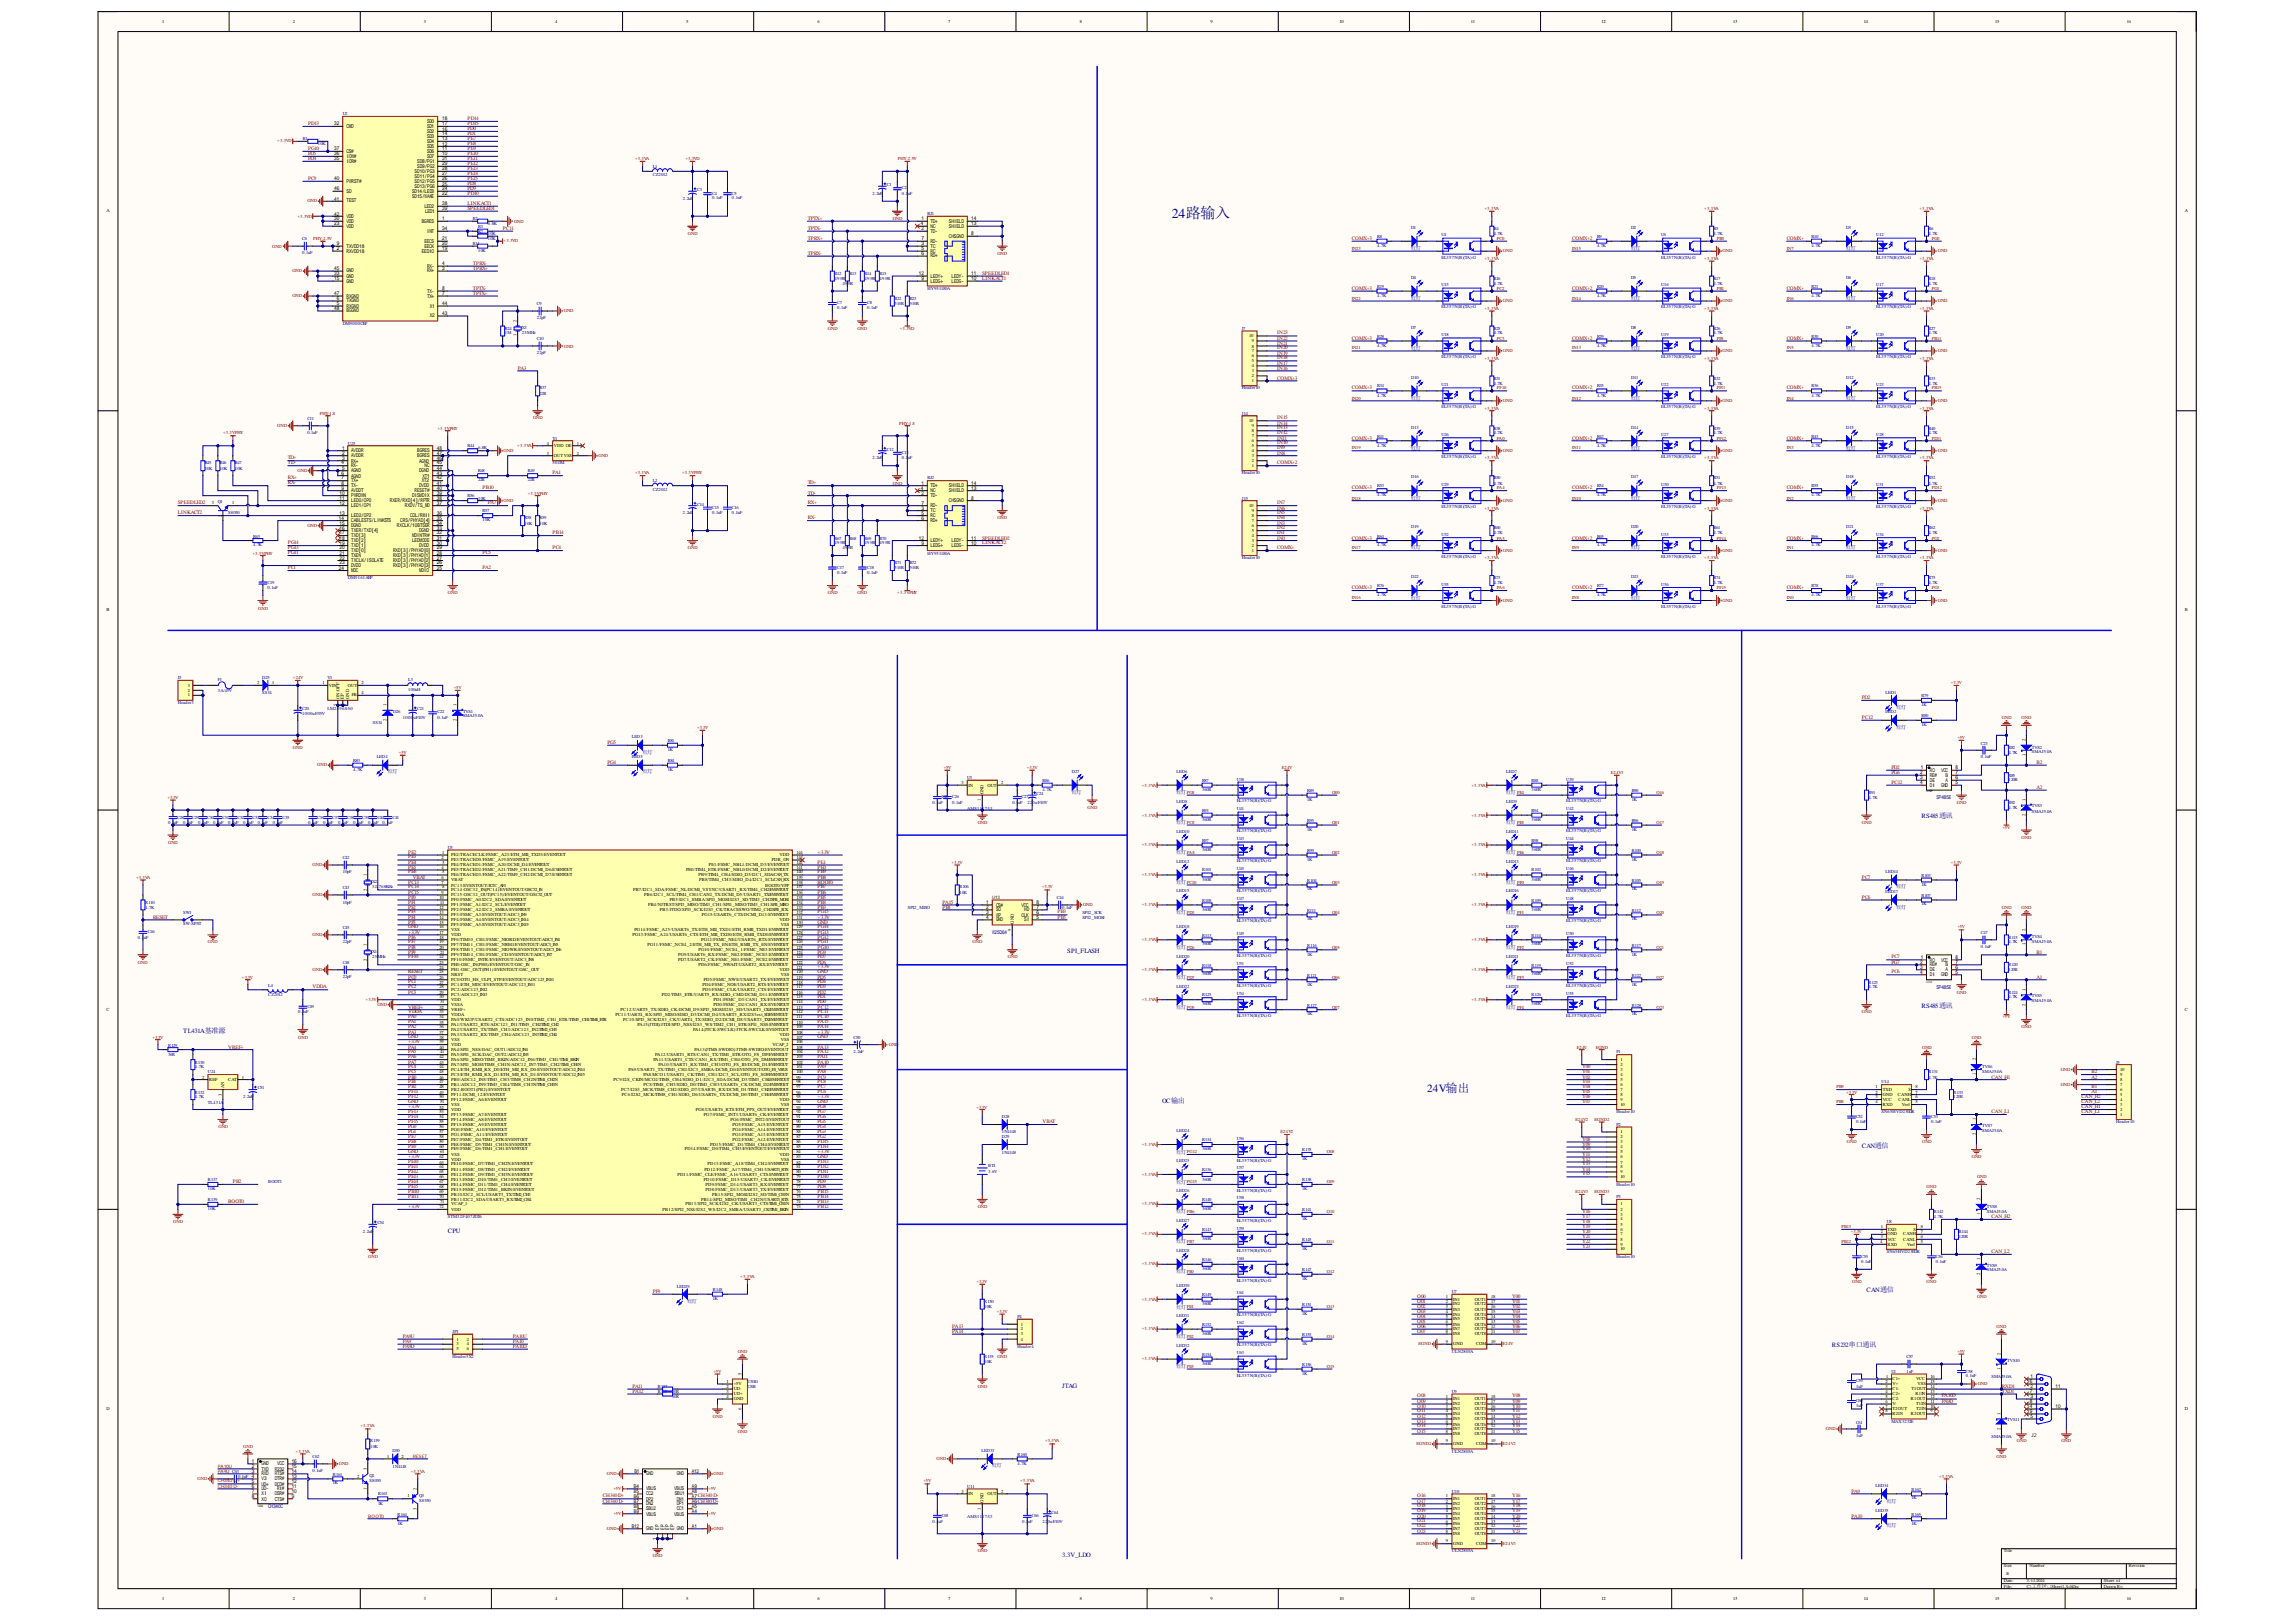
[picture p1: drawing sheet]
<svg xmlns="http://www.w3.org/2000/svg" width="297mm" height="210mm" viewBox="0 0 297 210" stroke-linecap="round" stroke-linejoin="round" font-family="sans-serif">
<defs><g id="words">
<text font-size="1.8" fill="#000080" x="151.6" y="28.1">24路输入</text>
<text font-size="1.4" fill="#000080" x="184.6" y="141.3">24V输出</text>
<g font-size=".8" fill="#000080">
<text x="248.6" y="105.8">RS485通讯</text>
<text x="138.1" y="123.3">SPI_FLASH</text>
<text x="248.6" y="130.4">RS485通讯</text>
<text x="23.7" y="133.7">TL431A基准源</text>
<text x="150.3" y="142.7">OC输出</text>
<text x="240.9" y="148.5">CAN通信</text>
<text x="58" y="159.5">CPU</text>
<text x="241.5" y="167.2">CAN通信</text>
<text x="137.4" y="179.6">JTAG</text>
<text x="237" y="174.3">RS232串口通讯</text>
<text x="137.4" y="201.5">3.3V_LDO</text>
</g>
<g font-size=".7" fill="#800000">
<text x="39.9" y="16.1">PD13</text>
<text x="60.5" y="16.8">PD0</text>
<text x="60.5" y="17.5">PD1</text>
<text x="60.5" y="15.6">PD14</text>
<text x="60.5" y="16.1">PD15</text>
<text x="39.9" y="23.2">PC9</text>
<text x="39.9" y="20.7">PD4</text>
<text x="39.9" y="20">PD5</text>
<text x="39.9" y="19.4">PG10</text>
<text x="60.5" y="23.9">PD8</text>
<text x="60.5" y="18.1">PE7</text>
<text x="60.5" y="18.8">PE8</text>
<text x="60.5" y="19.4">PE9</text>
<text x="60.5" y="20">PE10</text>
<text x="60.5" y="20.7">PE11</text>
<text x="60.5" y="21.4">PE12</text>
<text x="60.5" y="22">PE13</text>
<text x="60.5" y="22.7">PE14</text>
<text x="60.5" y="23.2">PE15</text>
<text x="60.5" y="27.1">SPEEDLED1</text>
<text x="60.5" y="26.5">LINKACT1</text>
<text x="60.5" y="25.2">PD10</text>
<text x="60.5" y="24.6">PD9</text>
<text x="65.1" y="29.8">PC11</text>
<text x="104.5" y="28.5">TPTX+</text>
<text x="104.5" y="29.8">TPTX-</text>
<text x="61.2" y="34.9">TPRX+</text>
<text x="61.2" y="34.2">TPRX-</text>
<text x="104.5" y="31">TPRX+</text>
<text x="104.5" y="33">TPRX-</text>
<text x="127.1" y="35.6">SPEEDLED1</text>
<text x="174.9" y="31">COMX+3</text>
<text x="203.4" y="31">COMX+2</text>
<text x="231.1" y="31">COMX+</text>
<text x="61.2" y="38.1">TPTX+</text>
<text x="61.2" y="37.5">TPTX-</text>
<text x="127.1" y="36.2">LINKACT1</text>
<text x="174.9" y="37.5">COMX+3</text>
<text x="203.4" y="37.5">COMX+2</text>
<text x="231.1" y="37.5">COMX+</text>
<text x="67" y="47.8">PA3</text>
<text x="165.2" y="47.8">IN16</text>
<text x="165.2" y="47.2">IN17</text>
<text x="165.2" y="46.5">IN18</text>
<text x="165.2" y="45.9">IN19</text>
<text x="165.2" y="45.2">IN20</text>
<text x="165.2" y="44.6">IN21</text>
<text x="165.2" y="44">IN22</text>
<text x="165.2" y="43.3">IN23</text>
<text x="174.9" y="44">COMX+3</text>
<text x="203.4" y="44">COMX+2</text>
<text x="231.1" y="44">COMX+</text>
<text x="165.2" y="49.1">COMX+3</text>
<text x="174.9" y="50.4">COMX+3</text>
<text x="203.4" y="50.4">COMX+2</text>
<text x="231.1" y="50.4">COMX+</text>
<text x="37.2" y="59.4">TD+</text>
<text x="165.2" y="58.8">IN8</text>
<text x="165.2" y="58.2">IN9</text>
<text x="165.2" y="57.5">IN10</text>
<text x="165.2" y="56.9">IN11</text>
<text x="165.2" y="56.2">IN12</text>
<text x="165.2" y="55.5">IN13</text>
<text x="165.2" y="55">IN14</text>
<text x="165.2" y="54.3">IN15</text>
<text x="174.9" y="56.9">COMX+3</text>
<text x="203.4" y="56.9">COMX+2</text>
<text x="231.1" y="56.9">COMX+</text>
<text x="23" y="65.3">SPEEDLED2</text>
<text x="37.2" y="62.1">RX+</text>
<text x="37.2" y="62.6">RX-</text>
<text x="37.2" y="60.1">TD-</text>
<text x="62.4" y="63.3">PB10</text>
<text x="63.1" y="65.3">PA7</text>
<text x="71.5" y="61.4">PA1</text>
<text x="104.5" y="62.6">TD+</text>
<text x="104.5" y="64">TD-</text>
<text x="104.5" y="65.3">RX+</text>
<text x="165.2" y="60.1">COMX+2</text>
<text x="165.2" y="65.9">IN6</text>
<text x="165.2" y="65.3">IN7</text>
<text x="174.9" y="63.3">COMX+3</text>
<text x="203.4" y="63.3">COMX+2</text>
<text x="231.1" y="63.3">COMX+</text>
<text x="23" y="66.5">LINKACT2</text>
<text x="37.2" y="71.7">PG11</text>
<text x="37.2" y="71.1">PG13</text>
<text x="37.2" y="70.4">PG14</text>
<text x="62.4" y="71.7">PC5</text>
<text x="71.5" y="71.1">PC4</text>
<text x="71.5" y="69.2">PB14</text>
<text x="104.5" y="67.2">RX-</text>
<text x="127.1" y="69.8">SPEEDLED2</text>
<text x="127.1" y="70.4">LINKACT2</text>
<text x="165.2" y="71.1">COMX+</text>
<text x="165.2" y="69.8">IN0</text>
<text x="165.2" y="69.2">IN1</text>
<text x="165.2" y="68.5">IN2</text>
<text x="165.2" y="67.9">IN3</text>
<text x="165.2" y="67.2">IN4</text>
<text x="165.2" y="66.5">IN5</text>
<text x="174.9" y="69.8">COMX+3</text>
<text x="203.4" y="69.8">COMX+2</text>
<text x="231.1" y="69.8">COMX+</text>
<text x="37.2" y="73.6">PC1</text>
<text x="62.4" y="73.6">PA2</text>
<text x="174.9" y="76.3">COMX+3</text>
<text x="203.4" y="76.3">COMX+2</text>
<text x="231.1" y="76.3">COMX+</text>
<text x="240.9" y="93.1">PC12</text>
<text x="240.9" y="90.5">PD2</text>
<text x="78.6" y="98.8">PG4</text>
<text x="78.6" y="96.3">PG5</text>
<text x="244.7" y="101.5">PC12</text>
<text x="244.7" y="99.5">PD2</text>
<text x="244.7" y="100.2">PG6</text>
<text x="263.5" y="98.8">B2</text>
<text x="263.5" y="102">A2</text>
<text x="52.8" y="110.5">PE2</text>
<text x="52.8" y="111.1">PE3</text>
<text x="52.8" y="111.8">PE4</text>
<text x="52.8" y="112.4">PE5</text>
<text x="52.8" y="113">PE6</text>
<text x="53.4" y="113.7">VBAT</text>
<text x="105.8" y="113.7">PB8</text>
<text x="105.8" y="113">PB9</text>
<text x="105.8" y="112.4">PE0</text>
<text x="105.8" y="111.8">PE1</text>
<text x="105.8" y="110.5">+3.3V</text>
<text x="240.9" y="113.7">PC7</text>
<text x="19.8" y="118.9">RESET</text>
<text x="52.8" y="114.4">PC13</text>
<text x="52.8" y="115">PC14</text>
<text x="52.8" y="115.7">PC15</text>
<text x="52.8" y="116.3">PF0</text>
<text x="52.8" y="116.9">PF1</text>
<text x="52.8" y="117.6">PF2</text>
<text x="52.8" y="118.2">PF3</text>
<text x="52.8" y="118.9">PF4</text>
<text x="52.8" y="119.5">PF5</text>
<text x="105.8" y="119.5">GND</text>
<text x="105.8" y="118.9">+3.3V</text>
<text x="105.8" y="118.2">PG15</text>
<text x="105.8" y="117.6">PB3</text>
<text x="105.8" y="116.9">PB4</text>
<text x="105.8" y="116.3">PB5</text>
<text x="105.8" y="115.7">PB6</text>
<text x="105.8" y="115">PB7</text>
<text x="105.8" y="114.4">BOOT0</text>
<text x="121.9" y="117.6">PB4</text>
<text x="121.9" y="116.9">PA15</text>
<text x="136.8" y="118.2">PB3</text>
<text x="136.8" y="118.9">PB5</text>
<text x="240.9" y="116.3">PC6</text>
<text x="52.8" y="120.1">GND</text>
<text x="52.8" y="120.8">+3.3V</text>
<text x="52.8" y="121.5">PF6</text>
<text x="52.8" y="122.1">PF7</text>
<text x="52.8" y="122.8">PF8</text>
<text x="52.8" y="123.4">PF9</text>
<text x="52.8" y="124">PF10</text>
<text x="52.8" y="126">RESET</text>
<text x="105.8" y="126">GND</text>
<text x="105.8" y="125.3">+3.3V</text>
<text x="105.8" y="124.7">PD6</text>
<text x="105.8" y="124">PD7</text>
<text x="105.8" y="123.4">PG9</text>
<text x="105.8" y="122.8">PG10</text>
<text x="105.8" y="122.1">PG11</text>
<text x="105.8" y="121.5">PG12</text>
<text x="105.8" y="120.8">PG13</text>
<text x="105.8" y="120.1">PG14</text>
<text x="244.7" y="126">PC6</text>
<text x="244.7" y="124">PC7</text>
<text x="244.7" y="124.7">PG7</text>
<text x="263.5" y="123.4">B1</text>
<text x="40.4" y="127.9">VDDA</text>
<text x="52.8" y="126.6">PC0</text>
<text x="52.8" y="127.2">PC1</text>
<text x="52.8" y="127.9">PC2</text>
<text x="52.8" y="128.6">PC3</text>
<text x="52.8" y="130.5">VREF+</text>
<text x="52.8" y="131.1">VDDA</text>
<text x="52.8" y="131.8">PA0</text>
<text x="105.8" y="131.8">PC10</text>
<text x="105.8" y="131.1">PC11</text>
<text x="105.8" y="130.5">PC12</text>
<text x="105.8" y="129.9">PD0</text>
<text x="105.8" y="129.2">PD1</text>
<text x="105.8" y="128.6">PD2</text>
<text x="105.8" y="127.9">PD3</text>
<text x="105.8" y="127.2">PD4</text>
<text x="105.8" y="126.6">PD5</text>
<text x="263.5" y="126.6">A1</text>
<text x="29.5" y="135.7">VREF+</text>
<text x="52.8" y="132.4">PA1</text>
<text x="52.8" y="133.1">PA2</text>
<text x="52.8" y="133.7">PA3</text>
<text x="52.8" y="134.3">GND</text>
<text x="52.8" y="135">+3.3V</text>
<text x="52.8" y="135.7">PA4</text>
<text x="52.8" y="136.3">PA5</text>
<text x="52.8" y="137">PA6</text>
<text x="52.8" y="137.6">PA7</text>
<text x="105.8" y="137.6">PA10</text>
<text x="105.8" y="137">PA11</text>
<text x="105.8" y="136.3">PA12</text>
<text x="105.8" y="135.7">PA13</text>
<text x="105.8" y="134.3">GND</text>
<text x="105.8" y="133.7">+3.3V</text>
<text x="105.8" y="133.1">PA14</text>
<text x="105.8" y="132.4">PA15</text>
<text x="52.8" y="138.2">PC4</text>
<text x="52.8" y="138.9">PC5</text>
<text x="52.8" y="139.6">PB0</text>
<text x="52.8" y="140.2">PB1</text>
<text x="52.8" y="140.8">PB2</text>
<text x="52.8" y="141.4">PF11</text>
<text x="52.8" y="142.1">PF12</text>
<text x="52.8" y="142.8">GND</text>
<text x="52.8" y="143.4">+3.3V</text>
<text x="105.8" y="143.4">PG8</text>
<text x="105.8" y="142.8">GND</text>
<text x="105.8" y="142.1">+3.3V</text>
<text x="105.8" y="141.4">PC6</text>
<text x="105.8" y="140.8">PC7</text>
<text x="105.8" y="140.2">PC8</text>
<text x="105.8" y="139.6">PC9</text>
<text x="105.8" y="138.9">PA8</text>
<text x="105.8" y="138.2">PA9</text>
<text x="204.7" y="138.2">Y00</text>
<text x="204.7" y="138.9">Y01</text>
<text x="204.7" y="139.6">Y02</text>
<text x="204.7" y="140.2">Y03</text>
<text x="204.7" y="140.8">Y04</text>
<text x="204.7" y="141.4">Y05</text>
<text x="204.7" y="142.1">Y06</text>
<text x="204.7" y="142.8">Y07</text>
<text x="257.6" y="139.6">CAN_H1</text>
<text x="269.3" y="142.8">CAN_L2</text>
<text x="269.3" y="143.4">CAN_H1</text>
<text x="269.3" y="142.1">CAN_H2</text>
<text x="270.6" y="141.4">A1</text>
<text x="270.6" y="139.6">A2</text>
<text x="270.6" y="140.8">B1</text>
<text x="270.6" y="138.9">B2</text>
<text x="52.8" y="144.1">PF13</text>
<text x="52.8" y="144.7">PF14</text>
<text x="52.8" y="145.3">PF15</text>
<text x="52.8" y="146">PG0</text>
<text x="52.8" y="146.7">PG1</text>
<text x="52.8" y="147.3">PE7</text>
<text x="52.8" y="148">PE8</text>
<text x="52.8" y="148.5">PE9</text>
<text x="52.8" y="149.2">GND</text>
<text x="52.8" y="149.9">+3.3V</text>
<text x="105.8" y="149.9">GND</text>
<text x="105.8" y="149.2">+3.3V</text>
<text x="105.8" y="148.5">PD14</text>
<text x="105.8" y="148">PD15</text>
<text x="105.8" y="147.3">PG2</text>
<text x="105.8" y="146.7">PG3</text>
<text x="105.8" y="146">PG4</text>
<text x="105.8" y="145.3">PG5</text>
<text x="105.8" y="144.7">PG6</text>
<text x="105.8" y="144.1">PG7</text>
<text x="134.9" y="145.3">VBAT</text>
<text x="204.7" y="147.6">Y08</text>
<text x="204.7" y="148.3">Y09</text>
<text x="204.7" y="148.9">Y10</text>
<text x="204.7" y="149.6">Y11</text>
<text x="257.6" y="144.1">CAN_L1</text>
<text x="269.3" y="144.1">CAN_L1</text>
<text x="29.5" y="155.7">BOOT0</text>
<text x="30.1" y="153.1">PB2</text>
<text x="52.8" y="150.5">PE10</text>
<text x="52.8" y="151.2">PE11</text>
<text x="52.8" y="151.8">PE12</text>
<text x="52.8" y="152.4">PE13</text>
<text x="52.8" y="153.1">PE14</text>
<text x="52.8" y="153.8">PE15</text>
<text x="52.8" y="154.4">PB10</text>
<text x="52.8" y="155.1">PB11</text>
<text x="105.8" y="155.7">PB13</text>
<text x="105.8" y="155.1">PB14</text>
<text x="105.8" y="154.4">PB15</text>
<text x="105.8" y="153.8">PD8</text>
<text x="105.8" y="153.1">PD9</text>
<text x="105.8" y="152.4">PD10</text>
<text x="105.8" y="151.8">PD11</text>
<text x="105.8" y="151.2">PD12</text>
<text x="105.8" y="150.5">PD13</text>
<text x="204.7" y="150.2">Y12</text>
<text x="204.7" y="150.8">Y13</text>
<text x="204.7" y="151.5">Y14</text>
<text x="204.7" y="152.1">Y15</text>
<text x="52.8" y="156.3">+3.3V</text>
<text x="105.8" y="156.3">PB12</text>
<text x="204.7" y="157">Y16</text>
<text x="204.7" y="157.6">Y17</text>
<text x="204.7" y="158.3">Y18</text>
<text x="204.7" y="158.9">Y19</text>
<text x="204.7" y="159.5">Y20</text>
<text x="204.7" y="160.2">Y21</text>
<text x="204.7" y="160.9">Y22</text>
<text x="204.7" y="161.5">Y23</text>
<text x="257.6" y="157.6">CAN_H2</text>
<text x="84.4" y="167.3">PF9</text>
<text x="183.3" y="168">O00</text>
<text x="195.6" y="168">Y00</text>
<text x="257.6" y="162.2">CAN_L2</text>
<text x="52.1" y="173.7">PA9</text>
<text x="52.1" y="173.1">PA9U</text>
<text x="66.3" y="173.7">PA10</text>
<text x="66.3" y="173.1">PA10U</text>
<text x="123.2" y="171.8">PA13</text>
<text x="123.2" y="172.5">PA14</text>
<text x="183.3" y="168.6">O01</text>
<text x="183.3" y="169.3">O02</text>
<text x="183.3" y="169.9">O03</text>
<text x="183.3" y="170.5">O04</text>
<text x="183.3" y="171.2">O05</text>
<text x="183.3" y="171.8">O06</text>
<text x="183.3" y="172.5">O07</text>
<text x="195.6" y="168.6">Y01</text>
<text x="195.6" y="169.3">Y02</text>
<text x="195.6" y="169.9">Y03</text>
<text x="195.6" y="170.5">Y04</text>
<text x="195.6" y="171.2">Y05</text>
<text x="195.6" y="171.8">Y06</text>
<text x="195.6" y="172.5">Y07</text>
<text x="52.1" y="174.4">PA9D</text>
<text x="66.3" y="174.4">PA10D</text>
<text x="81.8" y="179.6">PA11</text>
<text x="259" y="179.6">RXD1</text>
<text x="81.8" y="180.2">PA12</text>
<text x="183.3" y="180.8">O08</text>
<text x="183.3" y="181.5">O09</text>
<text x="183.3" y="182.2">O10</text>
<text x="183.3" y="182.8">O11</text>
<text x="183.3" y="183.5">O12</text>
<text x="183.3" y="184.1">O13</text>
<text x="183.3" y="184.7">O14</text>
<text x="183.3" y="185.4">O15</text>
<text x="195.6" y="180.8">Y08</text>
<text x="195.6" y="181.5">Y09</text>
<text x="195.6" y="182.2">Y10</text>
<text x="195.6" y="182.8">Y11</text>
<text x="195.6" y="183.5">Y12</text>
<text x="195.6" y="184.1">Y13</text>
<text x="195.6" y="184.7">Y14</text>
<text x="195.6" y="185.4">Y15</text>
<text x="251.2" y="181.5">PA9D</text>
<text x="251.2" y="180.8">PA10D</text>
<text x="259" y="180.2">TXD1</text>
<text x="78" y="193.8">CH340D+</text>
<text x="78" y="194.5">CH340 D-</text>
<text x="183.3" y="193.8">O16</text>
<text x="183.3" y="194.5">O17</text>
<text x="183.3" y="195">O18</text>
<text x="183.3" y="195.7">O19</text>
<text x="183.3" y="196.4">O20</text>
<text x="183.3" y="197">O21</text>
<text x="183.3" y="197.7">O22</text>
<text x="195.6" y="193.8">Y16</text>
<text x="195.6" y="194.5">Y17</text>
<text x="195.6" y="195">Y18</text>
<text x="195.6" y="195.7">Y19</text>
<text x="195.6" y="196.4">Y20</text>
<text x="195.6" y="197">Y21</text>
<text x="195.6" y="197.7">Y22</text>
<text x="239.5" y="196.4">PA10</text>
<text x="239.5" y="193.2">PA9</text>
<text x="183.3" y="198.3">O23</text>
<text x="195.6" y="198.3">Y23</text>
</g>
<g font-size=".7">
<text x="43.2" y="16.2">32</text>
<text x="44.8" y="16.6">CM</text>
<text x="55.2" y="17.8">SD</text>
<text x="55.2" y="17.2">SD</text>
<text x="55.2" y="16.6">SD</text>
<text x="55.2" y="15.9">SD</text>
<text x="57.2" y="17.5">14</text>
<text x="57.2" y="16.9">16</text>
<text x="57.2" y="16.2">17</text>
<text x="57.2" y="15.6">18</text>
<text x="43.2" y="20.7">35</text>
<text x="43.2" y="20.1">36</text>
<text x="43.2" y="19.4">37</text>
<text x="43.2" y="23.3">40</text>
<text x="44.8" y="21">IOR</text>
<text x="44.8" y="20.5">IOW</text>
<text x="44.8" y="19.8">CS</text>
<text x="44.8" y="23.7">PWRST</text>
<text x="53.6" y="23.7">SD12/PG</text>
<text x="53.6" y="23">SD11/PG</text>
<text x="53.6" y="22.4">SD10/PG</text>
<text x="54" y="21.7">SD9/PG</text>
<text x="54" y="21">SD8/PG</text>
<text x="55.2" y="20.5">SD</text>
<text x="55.2" y="19.8">SD</text>
<text x="55.2" y="19.1">SD</text>
<text x="55.2" y="18.5">SD</text>
<text x="57.2" y="20.1">10</text>
<text x="57.2" y="19.4">11</text>
<text x="57.2" y="18.8">12</text>
<text x="57.2" y="18.2">13</text>
<text x="57.2" y="23.3">26</text>
<text x="57.2" y="22.7">27</text>
<text x="57.2" y="22.1">28</text>
<text x="57.2" y="21.4">29</text>
<text x="57.2" y="20.7">31</text>
<text x="43.2" y="29.2">23</text>
<text x="43.2" y="28.5">30</text>
<text x="43.2" y="26">41</text>
<text x="43.2" y="27.9">42</text>
<text x="43.2" y="24.6">46</text>
<text x="44.8" y="29.5">VD</text>
<text x="44.8" y="28.8">VD</text>
<text x="44.8" y="26.2">TES</text>
<text x="44.8" y="28.1">VD</text>
<text x="44.8" y="24.9">SD</text>
<text x="53.3" y="25.6">SD15/WA</text>
<text x="53.3" y="24.9">SD14/LE</text>
<text x="53.6" y="24.3">SD13/PG</text>
<text x="54.6" y="28.8">BGRE</text>
<text x="54.9" y="26.9">LED</text>
<text x="55" y="27.6">LED</text>
<text x="57.2" y="25.3">22</text>
<text x="57.2" y="24.6">24</text>
<text x="57.2" y="24">25</text>
<text x="57.2" y="29.8">34</text>
<text x="57.2" y="26.5">38</text>
<text x="57.2" y="27.2">39</text>
<text x="120.4" y="28.8">TD</text>
<text x="120.4" y="29.5">NC</text>
<text x="122.8" y="29.5">SHIEL</text>
<text x="122.8" y="28.8">SHIEL</text>
<text x="125.6" y="29.2">13</text>
<text x="125.6" y="28.5">14</text>
<text x="43.2" y="35.6">33</text>
<text x="43.2" y="35">45</text>
<text x="44.8" y="32.7">RXVDD1</text>
<text x="44.8" y="32">TXVDD1</text>
<text x="44.8" y="35.9">GN</text>
<text x="44.8" y="35.3">GN</text>
<text x="54.6" y="32.7">EEDI</text>
<text x="54.9" y="32">EEC</text>
<text x="54.9" y="31.4">EEC</text>
<text x="55.2" y="35.3">RX</text>
<text x="55.2" y="34.7">RX</text>
<text x="55.2" y="30.1">IN</text>
<text x="57.2" y="32.4">19</text>
<text x="57.2" y="31.7">20</text>
<text x="57.2" y="31.1">21</text>
<text x="118.9" y="35.6">12</text>
<text x="120.4" y="30.1">TD</text>
<text x="120.4" y="32">TC</text>
<text x="120.4" y="33.3">RD</text>
<text x="120.4" y="32.7">RC</text>
<text x="120.4" y="31.4">RD</text>
<text x="120.4" y="35.9">LEDY</text>
<text x="122.8" y="30.8">CHSGN</text>
<text x="123.1" y="35.9">LEDY</text>
<text x="125.6" y="35.6">11</text>
<text x="43.2" y="36.3">15</text>
<text x="43.2" y="38.2">47</text>
<text x="43.2" y="40.2">48</text>
<text x="44.8" y="39.8">RXGN</text>
<text x="44.8" y="39.1">TXGN</text>
<text x="44.8" y="36.6">GN</text>
<text x="44.8" y="38.5">RXGN</text>
<text x="44.8" y="40.4">BGGN</text>
<text x="55.2" y="38.5">TX</text>
<text x="55.2" y="37.9">TX</text>
<text x="55.6" y="41.1">X2</text>
<text x="55.6" y="39.8">X1</text>
<text x="57.2" y="40.7">43</text>
<text x="57.2" y="39.5">44</text>
<text x="120.4" y="36.6">LEDG</text>
<text x="123.1" y="36.6">LEDG</text>
<text x="125.6" y="36.3">10</text>
<text x="45.4" y="58.5">AVDD</text>
<text x="45.4" y="59.2">AVDD</text>
<text x="45.4" y="59.9">RX</text>
<text x="54" y="59.2">BGRE</text>
<text x="54" y="58.5">BGRE</text>
<text x="54.2" y="59.9">AGN</text>
<text x="56.5" y="59.5">46</text>
<text x="56.5" y="58.8">47</text>
<text x="56.5" y="58.2">48</text>
<text x="43.9" y="64">10</text>
<text x="43.9" y="64.7">11</text>
<text x="43.9" y="65.3">12</text>
<text x="45.4" y="60.4">RX</text>
<text x="45.4" y="61.1">AGN</text>
<text x="45.4" y="61.8">AGN</text>
<text x="45.4" y="62.4">TX</text>
<text x="45.4" y="63.1">TX</text>
<text x="45.4" y="63.7">AVDD</text>
<text x="45.4" y="64.3">PWRDW</text>
<text x="45.4" y="65">LED0/OP</text>
<text x="45.4" y="65.6">LED1/OP</text>
<text x="50.4" y="65">RXER/RXD[4]/R</text>
<text x="52.4" y="65.6">RXDV/TS_</text>
<text x="53.3" y="64.3">DISMDI</text>
<text x="53.6" y="63.7">RESET</text>
<text x="54.2" y="63.1">DVD</text>
<text x="54.2" y="61.1">DGN</text>
<text x="54.6" y="62.4">XT</text>
<text x="54.7" y="61.8">XT</text>
<text x="54.9" y="60.4">NC</text>
<text x="56.5" y="65.3">37</text>
<text x="56.5" y="64.7">38</text>
<text x="56.5" y="64">39</text>
<text x="56.5" y="63.4">40</text>
<text x="56.5" y="62.7">41</text>
<text x="56.5" y="62.1">42</text>
<text x="56.5" y="61.5">43</text>
<text x="56.5" y="60.8">44</text>
<text x="56.5" y="60.1">45</text>
<text x="120.4" y="63.1">TD</text>
<text x="120.4" y="64.3">TD</text>
<text x="120.4" y="65.6">RD</text>
<text x="120.4" y="63.7">NC</text>
<text x="122.8" y="65">CHSGN</text>
<text x="122.8" y="63.7">SHIEL</text>
<text x="122.8" y="63.1">SHIEL</text>
<text x="125.6" y="63.4">13</text>
<text x="125.6" y="62.7">14</text>
<text x="43.8" y="67.3">14</text>
<text x="43.9" y="66.6">13</text>
<text x="43.9" y="67.9">15</text>
<text x="43.9" y="68.6">16</text>
<text x="43.9" y="69.2">17</text>
<text x="43.9" y="69.8">18</text>
<text x="43.9" y="70.5">19</text>
<text x="43.9" y="71.1">20</text>
<text x="43.9" y="71.8">21</text>
<text x="45.4" y="67">LED2/OP</text>
<text x="45.4" y="67.5">CABLESTS/LINK</text>
<text x="45.4" y="68.2">DGN</text>
<text x="45.4" y="68.9">TXER/TXD[</text>
<text x="45.4" y="69.5">TXD[3</text>
<text x="45.4" y="70.2">TXD[2</text>
<text x="45.4" y="70.8">TXD[1</text>
<text x="45.4" y="71.4">TXD[0</text>
<text x="50.8" y="71.4">RXD[3]/PHYAD</text>
<text x="51.4" y="68.2">RXCLK/10BTS</text>
<text x="51.8" y="67.5">CRS/PHYAD[</text>
<text x="53" y="67">COL/RMI</text>
<text x="53.3" y="70.2">LEDMOD</text>
<text x="53.3" y="69.5">MDINTR</text>
<text x="54.2" y="70.8">DVD</text>
<text x="54.2" y="68.9">DGN</text>
<text x="56.5" y="71.8">28</text>
<text x="56.5" y="71.1">29</text>
<text x="56.5" y="70.5">30</text>
<text x="56.5" y="69.8">31</text>
<text x="56.5" y="69.2">32</text>
<text x="56.5" y="68.6">33</text>
<text x="56.5" y="67.9">34</text>
<text x="56.5" y="67.3">35</text>
<text x="56.5" y="66.6">36</text>
<text x="118.9" y="69.8">12</text>
<text x="120.4" y="66.3">TC</text>
<text x="120.4" y="67.5">RD</text>
<text x="120.4" y="67">RC</text>
<text x="120.4" y="70.8">LEDG</text>
<text x="120.4" y="70.2">LEDY</text>
<text x="123.1" y="70.8">LEDG</text>
<text x="123.1" y="70.2">LEDY</text>
<text x="125.6" y="70.5">10</text>
<text x="125.6" y="69.8">11</text>
<text x="43.8" y="73.7">24</text>
<text x="43.9" y="72.5">22</text>
<text x="43.9" y="73">23</text>
<text x="45.4" y="72.1">TXE</text>
<text x="45.4" y="72.7">TXCLK/ISOLA</text>
<text x="45.4" y="73.4">DVD</text>
<text x="45.4" y="74.1">MD</text>
<text x="50.8" y="73.4">RXD[3]/PHYAD</text>
<text x="50.8" y="72.7">RXD[3]/PHYAD</text>
<text x="50.8" y="72.1">RXD[3]/PHYAD</text>
<text x="54.2" y="74.1">MDI</text>
<text x="56.5" y="73.7">25</text>
<text x="56.5" y="73">26</text>
<text x="56.5" y="72.5">27</text>
<text x="249.7" y="99.8">RO</text>
<text x="249.7" y="100.5">RE</text>
<text x="249.7" y="101.2">DE</text>
<text x="249.7" y="101.8">DI</text>
<text x="251.1" y="101.8">GN</text>
<text x="251.1" y="99.8">VC</text>
<text x="128.9" y="117.3">CS</text>
<text x="128.9" y="117.9">SO</text>
<text x="128.9" y="118.6">WP</text>
<text x="128.9" y="119.2">GN</text>
<text x="132.2" y="118.6">CL</text>
<text x="132.2" y="117.3">VC</text>
<text x="132.5" y="119.2">SI</text>
<text x="132.5" y="117.9">HD</text>
<text x="249.7" y="124.4">RO</text>
<text x="249.7" y="125">RE</text>
<text x="249.7" y="125.7">DE</text>
<text x="251.1" y="124.4">VC</text>
<text x="249.7" y="126.3">DI</text>
<text x="251.1" y="126.3">GN</text>
<text x="265.9" y="179.7">11</text>
<text x="262.8" y="186">J2</text>
<text x="265.9" y="182.2">10</text>
<text x="33.8" y="189.6">GN</text>
<text x="33.8" y="190.3">TX</text>
<text x="33.8" y="190.9">RX</text>
<text x="33.8" y="191.6">V3</text>
<text x="35.5" y="191.6">DTR</text>
<text x="35.5" y="190.9">RTS</text>
<text x="35.5" y="190.3">R23</text>
<text x="35.9" y="189.6">VC</text>
<text x="37.7" y="191.9">12</text>
<text x="37.7" y="191.2">13</text>
<text x="37.7" y="190.6">14</text>
<text x="37.7" y="190">15</text>
<text x="37.7" y="189.3">16</text>
<text x="82.1" y="190.6">B1</text>
<text x="83.6" y="190.9">GN</text>
<text x="87.6" y="190.9">GN</text>
<text x="89.5" y="190.6">A1</text>
<text x="33.8" y="192.3">UD</text>
<text x="33.8" y="192.8">UD</text>
<text x="33.8" y="193.5">XI</text>
<text x="33.8" y="194.2">XO</text>
<text x="35.5" y="194.2">CTS</text>
<text x="35.5" y="193.5">DSR</text>
<text x="35.5" y="192.3">DCD</text>
<text x="35.9" y="192.8">RI</text>
<text x="37.7" y="193.2">10</text>
<text x="37.7" y="192.5">11</text>
<text x="81.7" y="197.7">B1</text>
<text x="82" y="195.8">B9</text>
<text x="82" y="195.1">B8</text>
<text x="82" y="194.5">B7</text>
<text x="82" y="193.9">B6</text>
<text x="82" y="193.2">B5</text>
<text x="82" y="192.5">B4</text>
<text x="83.6" y="196.1">VBU</text>
<text x="83.6" y="195.5">SBU</text>
<text x="83.6" y="194.8">DN</text>
<text x="83.6" y="194.2">DP</text>
<text x="83.6" y="193.5">CC</text>
<text x="83.6" y="192.8">VBU</text>
<text x="87.2" y="192.8">VBU</text>
<text x="87.2" y="196.1">VBU</text>
<text x="87.3" y="193.5">SBU</text>
<text x="87.6" y="194.2">DN</text>
<text x="87.6" y="194.8">DP</text>
<text x="87.6" y="195.5">CC</text>
<text x="89.5" y="192.5">A9</text>
<text x="89.5" y="193.2">A8</text>
<text x="89.5" y="193.9">A7CH340 D-</text>
<text x="89.5" y="194.5">A6CH340D+</text>
<text x="89.5" y="195.1">A5</text>
<text x="89.5" y="195.8">A4</text>
<text x="89.5" y="197.7">A1</text>
<text x="83.6" y="198">GN</text>
<text x="87.6" y="198">GN</text>
<text x="262.9" y="205.4">工作区</text>
</g>
<g font-size=".7" fill="#000080">
<text x="182.6" y="32.4">红灯</text>
<text x="211" y="32.4">红灯</text>
<text x="238.8" y="32.4">红灯</text>
<text x="182.6" y="38.8">红灯</text>
<text x="211" y="38.8">红灯</text>
<text x="238.8" y="38.8">红灯</text>
<text x="182.6" y="45.3">红灯</text>
<text x="211" y="45.3">红灯</text>
<text x="238.8" y="45.3">红灯</text>
<text x="182.6" y="51.7">红灯</text>
<text x="211" y="51.7">红灯</text>
<text x="238.8" y="51.7">红灯</text>
<text x="182.6" y="58.2">红灯</text>
<text x="211" y="58.2">红灯</text>
<text x="238.8" y="58.2">红灯</text>
<text x="182.6" y="64.7">红灯</text>
<text x="211" y="64.7">红灯</text>
<text x="238.8" y="64.7">红灯</text>
<text x="182.6" y="71.1">红灯</text>
<text x="211" y="71.1">红灯</text>
<text x="238.8" y="71.1">红灯</text>
<text x="182.6" y="77.6">红灯</text>
<text x="211" y="77.6">红灯</text>
<text x="238.8" y="77.6">红灯</text>
<text x="245.4" y="91.7">红灯</text>
<text x="245.4" y="94.3">红灯</text>
<text x="50.2" y="100.1">红灯</text>
<text x="83.2" y="97.6">红灯</text>
<text x="83.2" y="100.1">红灯</text>
<text x="138.7" y="102.8">红灯</text>
<text x="152.2" y="102.8">红灯</text>
<text x="152.2" y="106.7">红灯</text>
<text x="194.9" y="102.8">红灯</text>
<text x="194.9" y="106.7">红灯</text>
<text x="250.5" y="103.4">SP485</text>
<text x="152.2" y="110.5">红灯</text>
<text x="194.9" y="110.5">红灯</text>
<text x="152.2" y="114.4">红灯</text>
<text x="152.2" y="118.3">红灯</text>
<text x="194.9" y="114.4">红灯</text>
<text x="194.9" y="118.3">红灯</text>
<text x="245.4" y="115">红灯</text>
<text x="245.4" y="117.6">红灯</text>
<text x="128.4" y="120.9">W25Q6</text>
<text x="152.2" y="122.8">红灯</text>
<text x="194.9" y="122.8">红灯</text>
<text x="152.2" y="126.6">红灯</text>
<text x="152.2" y="130.5">红灯</text>
<text x="194.9" y="126.6">红灯</text>
<text x="194.9" y="130.5">红灯</text>
<text x="250.5" y="128">SP485</text>
<text x="152.2" y="149.3">红灯</text>
<text x="152.2" y="153.2">红灯</text>
<text x="152.2" y="157">红灯</text>
<text x="152.2" y="160.9">红灯</text>
<text x="152.2" y="164.8">红灯</text>
<text x="88.9" y="168.6">红灯</text>
<text x="152.2" y="169.3">红灯</text>
<text x="152.2" y="173.1">红灯</text>
<text x="152.2" y="177">红灯</text>
<text x="128.4" y="189.9">红灯</text>
<text x="34.7" y="195.1">CH340</text>
<text x="244.1" y="197.7">红灯</text>
<text x="244.1" y="194.5">红灯</text>
</g>
<g font-size=".6">
<text x="21" y="3">1</text>
<text x="37.9" y="3">2</text>
<text x="54.8" y="3">3</text>
<text x="71.8" y="3">4</text>
<text x="88.8" y="3">5</text>
<text x="105.8" y="3">6</text>
<text x="122.7" y="3">7</text>
<text x="139.7" y="3">8</text>
<text x="156.6" y="3">9</text>
<text x="173.3" y="3">10</text>
<text x="190.3" y="3">11</text>
<text x="207.2" y="3">12</text>
<text x="224.2" y="3">13</text>
<text x="241.1" y="3">14</text>
<text x="258.1" y="3">15</text>
<text x="275.1" y="3">16</text>
<text x="13.8" y="27.5">A</text>
<text x="282.7" y="27.5">A</text>
<text x="66.8" y="41.7" transform="rotate(-90 66.8 41.7)">2</text>
<text x="66.8" y="43.5" transform="rotate(-90 66.8 43.5)">1</text>
<text x="161.6" y="43.6">10</text>
<text x="161.9" y="47.5">4</text>
<text x="161.9" y="46.8">5</text>
<text x="161.9" y="46.2">6</text>
<text x="161.9" y="45.6">7</text>
<text x="161.9" y="45">8</text>
<text x="161.9" y="44.3">9</text>
<text x="161.9" y="49.5">1</text>
<text x="161.9" y="48.8">2</text>
<text x="161.9" y="48.2">3</text>
<text x="70.7" y="58.8">3</text>
<text x="70.7" y="57.6">4</text>
<text x="71.7" y="59.2">OUTVSS</text>
<text x="71.7" y="57.8">VDD OE</text>
<text x="74.6" y="57.6">1</text>
<text x="74.6" y="58.8">2</text>
<text x="161.6" y="54.6">10</text>
<text x="161.9" y="59.8">2</text>
<text x="161.9" y="59.2">3</text>
<text x="161.9" y="58.5">4</text>
<text x="161.9" y="57.8">5</text>
<text x="161.9" y="57.2">6</text>
<text x="161.9" y="56.6">7</text>
<text x="161.9" y="55.9">8</text>
<text x="161.9" y="55.3">9</text>
<text x="27.4" y="65.3">3</text>
<text x="30" y="65.3">1</text>
<text x="161.6" y="65.6">10</text>
<text x="161.9" y="60.4">1</text>
<text x="28.7" y="66.9" transform="rotate(-90 28.7 66.9)">2</text>
<text x="161.9" y="71.4">1</text>
<text x="161.9" y="70.8">2</text>
<text x="161.9" y="70.1">3</text>
<text x="161.9" y="69.5">4</text>
<text x="161.9" y="68.8">5</text>
<text x="161.9" y="68.2">6</text>
<text x="161.9" y="67.5">7</text>
<text x="161.9" y="66.9">8</text>
<text x="161.9" y="66.3">9</text>
<text x="13.8" y="79.1">B</text>
<text x="282.7" y="79.1">B</text>
<text x="24.3" y="89.5">2</text>
<text x="24.3" y="88.9">3</text>
<text x="33.3" y="88.5">2</text>
<text x="35.2" y="88.5">1</text>
<text x="41.7" y="88.5">1</text>
<text x="42.6" y="88.9">VIN</text>
<text x="45" y="88.9">OUT</text>
<text x="46.8" y="88.5">2</text>
<text x="46.8" y="89.8">4</text>
<text x="24.3" y="90.1">1</text>
<text x="43.6" y="91.4" transform="rotate(-90 43.6 91.4)">5</text>
<text x="43.9" y="90.5" transform="rotate(-90 43.9 90.5)">ON/OFF</text>
<text x="44.3" y="91.4" transform="rotate(-90 44.3 91.4)">6</text>
<text x="44.5" y="90.5" transform="rotate(-90 44.5 90.5)">EP</text>
<text x="44.8" y="91.4" transform="rotate(-90 44.8 91.4)">3</text>
<text x="45.2" y="90.5" transform="rotate(-90 45.2 90.5)">GND</text>
<text x="45.5" y="90.1">FB</text>
<text x="50" y="93.3" transform="rotate(-90 50 93.3)">2</text>
<text x="50" y="91.4" transform="rotate(-90 50 91.4)">1</text>
<text x="59.1" y="93.3" transform="rotate(-90 59.1 93.3)">2</text>
<text x="59.1" y="91.4" transform="rotate(-90 59.1 91.4)">1</text>
<text x="262" y="96" transform="rotate(-90 262 96)">2</text>
<text x="124.4" y="101.5">3</text>
<text x="125.3" y="101.8">IN</text>
<text x="127.8" y="101.8">OUT</text>
<text x="129.5" y="101.5">2</text>
<text x="262" y="97.8" transform="rotate(-90 262 97.8)">1</text>
<text x="126.9" y="103.6" transform="rotate(-90 126.9 103.6)">1</text>
<text x="127.3" y="102.8" transform="rotate(-90 127.3 102.8)">GND</text>
<text x="262" y="105.6" transform="rotate(-90 262 105.6)">2</text>
<text x="262" y="103.6" transform="rotate(-90 262 103.6)">1</text>
<text x="47.5" y="113.4" transform="rotate(-90 47.5 113.4)">1</text>
<text x="57.1" y="111.2">2</text>
<text x="57.1" y="112.4">4</text>
<text x="57.1" y="113.7">6</text>
<text x="57.2" y="110.5">1</text>
<text x="57.2" y="111.8">3</text>
<text x="57.2" y="113">5</text>
<text x="58.4" y="110.8">PE2/TRACECLK/FSMC_A23/ETH_MII_TXD3/EVENTOUT</text>
<text x="58.4" y="111.4">PE3/TRACED0/FSMC_A19/EVENTOUT</text>
<text x="58.4" y="112.1">PE4/TRACED1/FSMC_A20/DCMI_D4/EVENTOUT</text>
<text x="58.4" y="112.8">PE5/TRACED2/FSMC_A21/TIM9_CH1/DCMI_D6/EVENTOUT</text>
<text x="58.4" y="113.4">PE6/TRACED3/FSMC_A22/TIM9_CH2/DCMI_D7/EVENTOUT</text>
<text x="88.8" y="112.8">PE0/TIM4_ETR/FSMC_NBL0/DCMI_D2/EVENTOUT</text>
<text x="90.4" y="113.4">PB9/TIM4_CH4/SDIO_D5/I2C1_SDA/CAN_TX</text>
<text x="91.7" y="112.1">PE1/FSMC_NBL1/DCMI_D3/EVENTOUT</text>
<text x="99.8" y="111.4">PDR_ON</text>
<text x="100.9" y="110.8">VDD</text>
<text x="103.1" y="113.7">139</text>
<text x="103.1" y="113">140</text>
<text x="103.1" y="112.4">141</text>
<text x="103.1" y="111.8">142</text>
<text x="103.1" y="111.2">143</text>
<text x="103.1" y="110.5">144</text>
<text x="47.5" y="115.3" transform="rotate(-90 47.5 115.3)">2</text>
<text x="56.9" y="116.3">10</text>
<text x="56.9" y="117.6">12</text>
<text x="56.9" y="118.3">13</text>
<text x="56.9" y="118.9">14</text>
<text x="56.9" y="119.5">15</text>
<text x="56.9" y="116.9">11</text>
<text x="57.1" y="114.4">7</text>
<text x="57.1" y="115.7">9</text>
<text x="57.2" y="115">8</text>
<text x="58.4" y="114.7">PC13/EVENTOUT/RTC_AF1</text>
<text x="58.4" y="115.3">PC14-OSC32_IN(PC14)/EVENTOUT/OSC32_IN</text>
<text x="58.4" y="116">PC15-OSC32_OUT(PC15)/EVENTOUT/OSC32_OUT</text>
<text x="58.4" y="114">VBAT</text>
<text x="58.4" y="116.6">PF0/FSMC_A0/I2C2_SDA/EVENTOUT</text>
<text x="58.4" y="117.3">PF1/FSMC_A1/I2C2_SCL/EVENTOUT</text>
<text x="58.4" y="117.9">PF2/FSMC_A2/I2C2_SMBA/EVENTOUT</text>
<text x="58.4" y="118.5">PF3/FSMC_A3/EVENTOUT/ADC3_IN9</text>
<text x="58.4" y="119.2">PF4/FSMC_A4/EVENTOUT/ADC3_IN14</text>
<text x="58.4" y="119.9">PF5/FSMC_A5/EVENTOUT/ADC3_IN15</text>
<text x="81.9" y="115.3">PB7/I2C1_SDA/FSMC_NL/DCMI_VSYNC/USART1_RX/TIM4_CH2/EVENTOUT</text>
<text x="83.3" y="116">PB6/I2C1_SCL/TIM4_CH1/CAN2_TX/DCMI_D5/USART1_TX/EVENTOUT</text>
<text x="83.8" y="117.3">PB4/NJTRST/SPI3_MISO/TIM3_CH1/SPI1_MISO/TIM3_CH1/SPI1_MISO</text>
<text x="85.4" y="117.9">PB3/JTDO/SPI3_SCK/I2S3_CK/TRACESWO/TIM2_CH2/SPI1_SCK</text>
<text x="86.6" y="116.6">PB5/I2C1_SMBA/SPI3_MOSI/I2S3_SD/TIM3_CH2SPI1_MOSI</text>
<text x="90.4" y="114">PB8/TIM4_CH3/SDIO_D4/I2C1_SCL/CAN_RX</text>
<text x="90.8" y="118.5">PG15/USART6_CTS/DCMI_D13/EVENTOUT</text>
<text x="99" y="114.7">BOOT0/VPP</text>
<text x="100.9" y="119.2">VDD</text>
<text x="101" y="119.9">VSS</text>
<text x="103.1" y="117.6">133</text>
<text x="103.1" y="116.9">134</text>
<text x="103.1" y="116.3">135</text>
<text x="103.1" y="115.7">136</text>
<text x="103.1" y="115">137</text>
<text x="103.1" y="118.3">132</text>
<text x="103.1" y="114.4">138</text>
<text x="103.1" y="118.9">131</text>
<text x="103.1" y="119.5">130</text>
<text x="128.4" y="116.3">U13</text>
<text x="131.1" y="119.5" transform="rotate(-90 131.1 119.5)">GND</text>
<text x="47.5" y="124.4" transform="rotate(-90 47.5 124.4)">2</text>
<text x="47.5" y="122.4" transform="rotate(-90 47.5 122.4)">1</text>
<text x="56.9" y="121.5">18</text>
<text x="56.9" y="122.1">19</text>
<text x="56.9" y="122.8">20</text>
<text x="56.9" y="124">22</text>
<text x="56.9" y="120.8">17</text>
<text x="56.9" y="120.1">16</text>
<text x="56.9" y="124.7">23</text>
<text x="56.9" y="125.4">24</text>
<text x="56.9" y="126">25</text>
<text x="56.9" y="123.4">21</text>
<text x="58.4" y="121.8">PF6/TIM10_CH1/FSMC_NIORD/EVENTOUT/ADC3_IN4</text>
<text x="58.4" y="122.4">PF7/TIM11_CH1/FSMC_NREG/EVENTOUT/ADC3_IN5</text>
<text x="58.4" y="123.1">PF8/TIM13_CH1/FSMC_NIOWR/EVENTOUT/ADC3_IN6</text>
<text x="58.4" y="123.8">PF9/TIM14_CH1/FSMC_CD/EVENTOUT/ADC3_IN7</text>
<text x="58.4" y="124.4">PF10/FSMC_INTR/EVENTOUT/ADC3_IN8</text>
<text x="58.4" y="121.1">VDD</text>
<text x="58.4" y="120.5">VSS</text>
<text x="58.4" y="125">PH0-OSC_IN(PH0)/EVENTOUT/OSC_IN</text>
<text x="58.4" y="125.6">PH1-OSC_OUT(PH1)/EVENTOUT/OSC_OUT</text>
<text x="81.8" y="121.1">PG13/FSMC_A24/USART6_CTS/ETH_MII_TXD0/ETH_RMII_TXD0/EVENTOUT</text>
<text x="82.1" y="120.5">PG14/FSMC_A25/USART6_TX/ETH_MII_TXD1/ETH_RMII_TXD1/EVENTOUT</text>
<text x="83.8" y="122.4">PG11/FSMC_NCE4_2/ETH_MII_TX_EN/ETH_RMII_TX_EN/EVENTOUT</text>
<text x="87.7" y="124.4">PD7/USART2_CK/FSMC_NE1/FSMC_NCE2/EVENTOUT</text>
<text x="87.7" y="123.8">PG9/USART6_RX/FSMC_NE2/FSMC_NCE3/EVENTOUT</text>
<text x="90.4" y="125">PD6/FSMC_NWAIT/USART2_RX/EVENTOUT</text>
<text x="90.4" y="123.1">PG10/FSMC_NCE4_1/FSMC_NE3/EVENTOUT</text>
<text x="90.7" y="121.8">PG12/FSMC_NE4/USART6_RTS/EVENTOUT</text>
<text x="100.9" y="125.6">VDD</text>
<text x="103.1" y="124.7">122</text>
<text x="103.1" y="124">123</text>
<text x="103.1" y="123.4">124</text>
<text x="103.1" y="122.8">125</text>
<text x="103.1" y="122.1">126</text>
<text x="103.1" y="121.5">127</text>
<text x="103.1" y="120.8">128</text>
<text x="103.1" y="120.1">129</text>
<text x="103.1" y="125.4">121</text>
<text x="103.1" y="126">120</text>
<text x="130.8" y="120.5" transform="rotate(-90 130.8 120.5)">9</text>
<text x="262" y="122.3" transform="rotate(-90 262 122.3)">1</text>
<text x="262" y="120.5" transform="rotate(-90 262 120.5)">2</text>
<text x="13.8" y="130.9">C</text>
<text x="56.9" y="126.6">26</text>
<text x="56.9" y="127.3">27</text>
<text x="56.9" y="127.9">28</text>
<text x="56.9" y="128.6">29</text>
<text x="56.9" y="131.8">34</text>
<text x="56.9" y="130.5">32</text>
<text x="56.9" y="129.2">30</text>
<text x="56.9" y="131.1">33</text>
<text x="56.9" y="129.9">31</text>
<text x="58.4" y="127">PC0/OTG_HS_ULPI_STP/EVENTOUT/ADC123_IN10</text>
<text x="58.4" y="127.6">PC1/ETH_MDC/EVENTOUT/ADC123_IN11</text>
<text x="58.4" y="128.3">PC2/ADC123_IN12</text>
<text x="58.4" y="128.9">PC3/ADC123_IN13</text>
<text x="58.4" y="126.3">NRST</text>
<text x="58.4" y="130.9">VREF+</text>
<text x="58.4" y="129.5">VDD</text>
<text x="58.4" y="131.5">VDDA</text>
<text x="58.4" y="130.2">VSSA</text>
<text x="79.6" y="131.5">PC11/UART4_RX/SPI3_MISO/SDIO_D3/DCMI_D4/USART3_RX/I2S3ext_SD/EVENTOUT</text>
<text x="80.3" y="130.9">PC12/UART5_TX/SDIO_CK/DCMI_D9/SPI3_MOSI/I2S3_SD/USART3_CK/EVENTOUT</text>
<text x="85.6" y="128.9">PD2/TIM3_ETR/UART5_RX/SDIO_CMD/DCMI_D11/EVENTOUT</text>
<text x="90.9" y="128.3">PD3/FSMC_CLK/USART2_CTS/EVENTOUT</text>
<text x="90.9" y="127.6">PD4/FSMC_NOE/USART2_RTS/EVENTOUT</text>
<text x="91" y="127">PD5/FSMC_NWE/USART2_TX/EVENTOUT</text>
<text x="92.3" y="130.2">PD0/FSMC_D2/CAN1_RX/EVENTOUT</text>
<text x="92.3" y="129.5">PD1/FSMC_D3/CAN1_TX/EVENTOUT</text>
<text x="101" y="126.3">VSS</text>
<text x="103.1" y="131.8">111</text>
<text x="103.1" y="131.1">112</text>
<text x="103.1" y="130.5">113</text>
<text x="103.1" y="129.9">114</text>
<text x="103.1" y="129.2">115</text>
<text x="103.1" y="128.6">116</text>
<text x="103.1" y="127.9">117</text>
<text x="103.1" y="127.3">118</text>
<text x="103.1" y="126.6">119</text>
<text x="262" y="130.2" transform="rotate(-90 262 130.2)">2</text>
<text x="262" y="128.3" transform="rotate(-90 262 128.3)">1</text>
<text x="282.7" y="130.9">C</text>
<text x="56.9" y="132.5">35</text>
<text x="56.9" y="133.1">36</text>
<text x="56.9" y="133.7">37</text>
<text x="56.9" y="135.7">40</text>
<text x="56.9" y="137">42</text>
<text x="56.9" y="137.6">43</text>
<text x="56.9" y="135">39</text>
<text x="56.9" y="134.4">38</text>
<text x="56.9" y="136.3">41</text>
<text x="58.4" y="132.1">PA0/WKUP/USART2_CTS/ADC123_IN0/TIM2_CH1_ETR/TIM5_CH1/TIM8_ETR</text>
<text x="58.4" y="132.7">PA1/USART2_RTS/ADC123_IN1/TIM5_CH2/TIM2_CH2</text>
<text x="58.4" y="133.4">PA2/USART2_TX/TIM5_CH3/ADC123_IN2/TIM2_CH3</text>
<text x="58.4" y="134.1">PA3/USART2_RX/TIM5_CH4/ADC123_IN3/TIM2_CH4</text>
<text x="58.4" y="136">PA4/SPI1_NSS/DAC_OUT1/ADC12_IN4</text>
<text x="58.4" y="136.6">PA5/SPI1_SCK/DAC_OUT2/ADC12_IN5</text>
<text x="58.4" y="137.3">PA6/SPI1_MISO/TIM8_BKIN/ADC12_IN6/TIM3_CH1/TIM1_BKIN</text>
<text x="58.4" y="138">PA7/SPI1_MOSI/TIM8_CH1N/ADC12_IN7/TIM3_CH2/TIM1_CH1N</text>
<text x="58.4" y="135.4">VDD</text>
<text x="58.4" y="134.7">VSS</text>
<text x="80.6" y="132.1">PC10/SPI3_SCK/I2S3_CK/UART4_TX/SDIO_D2/DCMI_D8/USART3_TX/EVENTOUT</text>
<text x="82.5" y="132.7">PA15(JTDI)/JTDI/SPI3_NSS/I2S3_WS/TIM2_CH1_ETR/SPI1_NSS/EVENTOUT</text>
<text x="84.5" y="137.3">PA11/USART1_CTS/CAN1_RX/TIM1_CH4/OTG_FS_DM/EVENTOUT</text>
<text x="84.8" y="136.6">PA12/USART1_RTS/CAN1_TX/TIM1_ETR/OTG_FS_DP/EVENTOUT</text>
<text x="85.2" y="138">PA10/USART1_RX/TIM1_CH3/OTG_FS_ID/DCMI_D1/EVENTOUT</text>
<text x="89.7" y="133.4">PA14(JTCK-SWCLK)/JTCK-SWCLK/EVENTOUT</text>
<text x="89.9" y="136">PA13(JTMS-SWDIO)/JTMS-SWDIO/EVENTOUT</text>
<text x="99.9" y="135.4">VCAP_2</text>
<text x="100.9" y="134.1">VDD</text>
<text x="101" y="134.7">VSS</text>
<text x="103.1" y="137.6">102</text>
<text x="103.1" y="137">103</text>
<text x="103.1" y="136.3">104</text>
<text x="103.1" y="135.7">105</text>
<text x="103.1" y="133.1">109</text>
<text x="103.1" y="132.5">110</text>
<text x="103.1" y="135">106</text>
<text x="103.1" y="133.7">108</text>
<text x="103.1" y="134.4">107</text>
<text x="209.7" y="137.3">1</text>
<text x="209.7" y="138">2</text>
<text x="255.6" y="137.2" transform="rotate(-90 255.6 137.2)">2</text>
<text x="26.1" y="139.6">2</text>
<text x="27.1" y="139.8">REF</text>
<text x="28.7" y="141.8" transform="rotate(-90 28.7 141.8)">3</text>
<text x="29" y="140.8" transform="rotate(-90 29 140.8)">AN</text>
<text x="29.5" y="139.8">CAT</text>
<text x="31.3" y="139.6">1</text>
<text x="56.9" y="139.6">46</text>
<text x="56.9" y="140.2">47</text>
<text x="56.9" y="140.8">48</text>
<text x="56.9" y="138.2">44</text>
<text x="56.9" y="138.9">45</text>
<text x="56.9" y="141.5">49</text>
<text x="56.9" y="142.1">50</text>
<text x="56.9" y="143.5">52</text>
<text x="56.9" y="142.8">51</text>
<text x="58.4" y="139.8">PB0/ADC12_IN8/TIM3_CH3/TIM8_CH2N/TIM1_CH2N</text>
<text x="58.4" y="140.5">PB1/ADC12_IN9/TIM3_CH4/TIM8_CH3N/TIM1_CH3N</text>
<text x="58.4" y="141.2">PB2-BOOT1(PB2)/EVENTOUT</text>
<text x="58.4" y="138.6">PC4/ETH_RMII_RX_D0/ETH_MII_RX_D0/EVENTOUT/ADC12_IN14</text>
<text x="58.4" y="139.2">PC5/ETH_RMII_RX_D1/ETH_MII_RX_D1/EVENTOUT/ADC12_IN15</text>
<text x="58.4" y="141.8">PF11/DCMI_12/EVENTOUT</text>
<text x="58.4" y="142.5">PF12/FSMC_A6/EVENTOUT</text>
<text x="58.4" y="143.7">VDD</text>
<text x="58.4" y="143.1">VSS</text>
<text x="79.4" y="139.8">PC9/I2S_CKIN/MCO2/TIM8_CH4/SDIO_D1//I2C3_SDA/DCMI_D3/TIM3_CH4/EVENTOUT</text>
<text x="80.4" y="141.2">PC7/I2S3_MCK/TIM8_CH2/SDIO_D7/USART6_RX/DCMI_D1/TIM3_CH2/EVENTOUT</text>
<text x="80.5" y="141.8">PC6/I2S2_MCK/TIM8_CH1/SDIO_D6/USART6_TX/DCMI_D0/TIM3_CH1/EVENTOUT</text>
<text x="81.3" y="138.6">PA9/USART1_TX/TIM1_CH2/I2C3_SMBA/DCMI_D0/EVENTOUT/OTG_FS_VBUS</text>
<text x="83.3" y="140.5">PC8/TIM8_CH3/SDIO_D0/TIM3_CH3/USART6_CK/DCMI_D2/EVENTOUT</text>
<text x="83.3" y="139.2">PA8/MCO1/USART1_CK/TIM1_CH1/I2C3_SCL/OTG_FS_SOF/EVENTOUT</text>
<text x="90" y="143.7">PG8/USART6_RTS/ETH_PPS_OUT/EVENTOUT</text>
<text x="100.9" y="142.5">VDD</text>
<text x="101" y="143.1">VSS</text>
<text x="103.1" y="141.5">96</text>
<text x="103.1" y="140.8">97</text>
<text x="103.1" y="140.2">98</text>
<text x="103.1" y="139.6">99</text>
<text x="103.1" y="138.9">100</text>
<text x="103.1" y="138.2">101</text>
<text x="103.1" y="143.5">93</text>
<text x="103.1" y="142.1">95</text>
<text x="103.1" y="142.8">94</text>
<text x="209.7" y="138.6">3</text>
<text x="209.7" y="139.2">4</text>
<text x="209.7" y="139.8">5</text>
<text x="209.7" y="140.5">6</text>
<text x="209.7" y="141.2">7</text>
<text x="209.7" y="141.8">8</text>
<text x="209.7" y="142.5">9</text>
<text x="209.7" y="143.1">10</text>
<text x="242.7" y="140.8">1</text>
<text x="242.7" y="141.5">2</text>
<text x="242.7" y="142.1">3</text>
<text x="242.7" y="142.8">4</text>
<text x="243.6" y="141.2">TXD</text>
<text x="243.6" y="141.8">GND</text>
<text x="243.6" y="142.5">VCC</text>
<text x="243.6" y="143.1">RXD</text>
<text x="245.5" y="141.8">CANH</text>
<text x="245.6" y="142.5">CANL</text>
<text x="246" y="143.1">Vref</text>
<text x="246.9" y="141.2">S</text>
<text x="247.8" y="142.8">5</text>
<text x="247.8" y="142.1">6</text>
<text x="247.8" y="141.5">7</text>
<text x="247.8" y="140.8">8</text>
<text x="255.6" y="139.2" transform="rotate(-90 255.6 139.2)">1</text>
<text x="274.3" y="143.7">2</text>
<text x="274.3" y="143.1">3</text>
<text x="274.3" y="142.5">4</text>
<text x="274.3" y="141.8">5</text>
<text x="274.3" y="141.2">6</text>
<text x="274.3" y="140.5">7</text>
<text x="274.3" y="139.8">8</text>
<text x="274.3" y="139.2">9</text>
<text x="274.3" y="138.6">10</text>
<text x="56.9" y="147.3">58</text>
<text x="56.9" y="148">59</text>
<text x="56.9" y="148.6">60</text>
<text x="56.9" y="144.1">53</text>
<text x="56.9" y="144.7">54</text>
<text x="56.9" y="145.3">55</text>
<text x="56.9" y="146">56</text>
<text x="56.9" y="146.7">57</text>
<text x="56.9" y="149.9">62</text>
<text x="56.9" y="149.2">61</text>
<text x="58.4" y="147.6">PE7/FSMC_D4/TIM1_ETR/EVENTOUT</text>
<text x="58.4" y="148.3">PE8/FSMC_D5/TIM1_CH1N/EVENTOUT</text>
<text x="58.4" y="148.9">PE9/FSMC_D6/TIM1_CH1/EVENTOUT</text>
<text x="58.4" y="144.4">PF13/FSMC_A7/EVENTOUT</text>
<text x="58.4" y="145.1">PF14/FSMC_A8/EVENTOUT</text>
<text x="58.4" y="145.7">PF15/FSMC_A9/EVENTOUT</text>
<text x="58.4" y="146.3">PG0/FSMC_A10/EVENTOUT</text>
<text x="58.4" y="147">PG1/FSMC_A11/EVENTOUT</text>
<text x="58.4" y="149.6">VSS</text>
<text x="88.6" y="148.9">PD14/FSMC_D0/TIM4_CH3/EVENTOUT/EVENTOUT</text>
<text x="91" y="144.4">PG7/FSMC_INT3/USART6_CK/EVENTOUT</text>
<text x="91.9" y="148.3">PD15/FSMC_D1/TIM4_CH4/EVENTOUT</text>
<text x="94.5" y="145.1">PG6/FSMC_INT2/EVENTOUT</text>
<text x="94.8" y="147.6">PG2/FSMC_A12/EVENTOUT</text>
<text x="94.8" y="147">PG3/FSMC_A13/EVENTOUT</text>
<text x="94.8" y="146.3">PG4/FSMC_A14/EVENTOUT</text>
<text x="94.8" y="145.7">PG5/FSMC_A15/EVENTOUT</text>
<text x="100.9" y="149.6">VDD</text>
<text x="103.1" y="148.6">85</text>
<text x="103.1" y="148">86</text>
<text x="103.1" y="147.3">87</text>
<text x="103.1" y="146.7">88</text>
<text x="103.1" y="146">89</text>
<text x="103.1" y="145.3">90</text>
<text x="103.1" y="144.7">91</text>
<text x="103.1" y="144.1">92</text>
<text x="103.1" y="149.2">84</text>
<text x="103.1" y="149.9">83</text>
<text x="209.7" y="146.7">1</text>
<text x="209.7" y="147.3">2</text>
<text x="209.7" y="148">3</text>
<text x="209.7" y="148.6">4</text>
<text x="209.7" y="149.2">5</text>
<text x="209.7" y="149.9">6</text>
<text x="255.6" y="146.9" transform="rotate(-90 255.6 146.9)">2</text>
<text x="255.6" y="145" transform="rotate(-90 255.6 145)">1</text>
<text x="274.3" y="144.4">1</text>
<text x="56.9" y="154.4">69</text>
<text x="56.9" y="155.1">70</text>
<text x="56.9" y="150.6">63</text>
<text x="56.9" y="151.2">64</text>
<text x="56.9" y="151.8">65</text>
<text x="56.9" y="152.4">66</text>
<text x="56.9" y="153.1">67</text>
<text x="56.9" y="153.8">68</text>
<text x="56.9" y="155.7">71</text>
<text x="58.4" y="154.7">PB10/I2C2_SCL/USART3_TX/TIM2_CH3</text>
<text x="58.4" y="155.4">PB11/I2C2_SDA/USART3_RX/TIM2_CH4</text>
<text x="58.4" y="150.8">PE10/FSMC_D7/TIM1_CH2N/EVENTOUT</text>
<text x="58.4" y="151.5">PE11/FSMC_D8/TIM1_CH2/EVENTOUT</text>
<text x="58.4" y="152.2">PE12/FSMC_D9/TIM1_CH3N/EVENTOUT</text>
<text x="58.4" y="152.8">PE13/FSMC_D10/TIM1_CH3/EVENTOUT</text>
<text x="58.4" y="153.4">PE14/FSMC_D11/TIM1_CH4/EVENTOUT</text>
<text x="58.4" y="154.1">PE15/FSMC_D12/TIM1_BKIN/EVENTOUT</text>
<text x="58.4" y="156">VCAP_1</text>
<text x="58.4" y="150.2">VDD</text>
<text x="87.7" y="152.2">PD11/FSMC_CLE/FSMC_A16/USART3_CTS/EVENTOUT</text>
<text x="88.7" y="156">PB13/SPI2_SCK/I2S2_CK/USART3_CTS/TIM1_CH1N</text>
<text x="90.7" y="155.4">PB14/SPI2_MISO/TIM1_CH2N/USART3_RTS</text>
<text x="91" y="152.8">PD10/FSMC_D15/USART3_CK/EVENTOUT</text>
<text x="91.1" y="151.5">PD12/FSMC_A17/TIM4_CH1/USART3_RTS</text>
<text x="91.3" y="154.1">PD8/FSMC_D13/USART3_TX/EVENTOUT</text>
<text x="91.3" y="153.4">PD9/FSMC_D14/USART3_RX/EVENTOUT</text>
<text x="91.5" y="150.8">PD13/FSMC_A18/TIM4_CH2/EVENTOUT</text>
<text x="92.1" y="154.7">PB15/SPI2_MOSI/I2S2_SD/TIM1_CH3N</text>
<text x="101" y="150.2">VSS</text>
<text x="103.1" y="153.8">77</text>
<text x="103.1" y="153.1">78</text>
<text x="103.1" y="152.4">79</text>
<text x="103.1" y="151.8">80</text>
<text x="103.1" y="151.2">81</text>
<text x="103.1" y="150.6">82</text>
<text x="103.1" y="155.7">74</text>
<text x="103.1" y="155.1">75</text>
<text x="103.1" y="154.4">76</text>
<text x="209.7" y="150.6">7</text>
<text x="209.7" y="151.2">8</text>
<text x="209.7" y="151.8">9</text>
<text x="209.7" y="152.4">10</text>
<text x="209.7" y="156">1</text>
<text x="256.2" y="155.3" transform="rotate(-90 256.2 155.3)">2</text>
<text x="56.9" y="156.3">72</text>
<text x="58.4" y="156.7">VDD</text>
<text x="85.7" y="156.7">PB12/SPI2_NSS/I2S2_WS/I2C2_SMBA/USART3_CK/TIM1_BKIN</text>
<text x="103.1" y="156.3">73</text>
<text x="209.7" y="156.7">2</text>
<text x="209.7" y="157.3">3</text>
<text x="209.7" y="157.9">4</text>
<text x="209.7" y="158.6">5</text>
<text x="209.7" y="159.3">6</text>
<text x="209.7" y="159.9">7</text>
<text x="209.7" y="160.5">8</text>
<text x="209.7" y="161.2">9</text>
<text x="209.7" y="161.8">10</text>
<text x="243.2" y="160.9">4</text>
<text x="243.3" y="158.9">1</text>
<text x="243.3" y="159.5">2</text>
<text x="243.3" y="160.2">3</text>
<text x="244.2" y="159.3">TXD</text>
<text x="244.2" y="159.9">GND</text>
<text x="244.2" y="160.5">VCC</text>
<text x="244.2" y="161.2">RXD</text>
<text x="246.2" y="160.5">CANL</text>
<text x="246.2" y="159.9">CANH</text>
<text x="246.7" y="161.2">Vref</text>
<text x="247.6" y="159.3">S</text>
<text x="248.5" y="160.9">5</text>
<text x="248.5" y="160.2">6</text>
<text x="248.5" y="159.5">7</text>
<text x="248.5" y="158.9">8</text>
<text x="256.2" y="157.3" transform="rotate(-90 256.2 157.3)">1</text>
<text x="187.1" y="168">1</text>
<text x="192.9" y="168">18</text>
<text x="256.2" y="165" transform="rotate(-90 256.2 165)">2</text>
<text x="256.2" y="163.1" transform="rotate(-90 256.2 163.1)">1</text>
<text x="59.1" y="173.5">1</text>
<text x="60.4" y="173.5">2</text>
<text x="132.1" y="171.5">1</text>
<text x="132.1" y="172.1">2</text>
<text x="132.1" y="172.8">3</text>
<text x="132.1" y="173.5">4</text>
<text x="187.1" y="168.6">2</text>
<text x="187.1" y="169.3">3</text>
<text x="187.1" y="169.9">4</text>
<text x="187.1" y="170.5">5</text>
<text x="187.1" y="171.2">6</text>
<text x="187.1" y="171.9">7</text>
<text x="187.1" y="172.5">8</text>
<text x="187.1" y="173.8">9</text>
<text x="188" y="168.3">IN1</text>
<text x="188" y="168.9">IN2</text>
<text x="188" y="169.6">IN3</text>
<text x="188" y="170.3">IN4</text>
<text x="188" y="170.9">IN5</text>
<text x="188" y="171.5">IN6</text>
<text x="188" y="172.1">IN7</text>
<text x="188" y="172.8">IN8</text>
<text x="190.8" y="172.8">OUT8</text>
<text x="190.8" y="172.1">OUT7</text>
<text x="190.8" y="171.5">OUT6</text>
<text x="190.8" y="170.9">OUT5</text>
<text x="190.8" y="170.3">OUT4</text>
<text x="190.8" y="169.6">OUT3</text>
<text x="190.8" y="168.9">OUT2</text>
<text x="190.8" y="168.3">OUT1</text>
<text x="192.9" y="173.8">10</text>
<text x="192.9" y="172.5">11</text>
<text x="192.9" y="171.9">12</text>
<text x="192.9" y="171.2">13</text>
<text x="192.9" y="170.5">14</text>
<text x="192.9" y="169.9">15</text>
<text x="192.9" y="169.3">16</text>
<text x="192.9" y="168.6">17</text>
<text x="59.1" y="174.1">3</text>
<text x="59.1" y="174.8">5</text>
<text x="60.4" y="174.1">4</text>
<text x="60.4" y="174.8">6</text>
<text x="94" y="179">1</text>
<text x="94" y="179.6">2</text>
<text x="94.9" y="179.2">+5V</text>
<text x="94.9" y="179.9">UD-</text>
<text x="95.9" y="178" transform="rotate(-90 95.9 178)">5</text>
<text x="188" y="174.1">GND</text>
<text x="191" y="174.1">COM</text>
<text x="243.9" y="179">2</text>
<text x="243.9" y="179.6">3</text>
<text x="244" y="178.3">1</text>
<text x="244.9" y="178.6">C1+</text>
<text x="244.9" y="179.2">V+</text>
<text x="244.9" y="179.9">C1-</text>
<text x="247.3" y="179.9">T1OUT</text>
<text x="247.9" y="178.6">VCC</text>
<text x="248.1" y="179.2">VSS</text>
<text x="249.8" y="179.6">14</text>
<text x="249.8" y="179">15</text>
<text x="249.8" y="178.3">16</text>
<text x="258.8" y="177.3" transform="rotate(-90 258.8 177.3)">1</text>
<text x="258.8" y="175.3" transform="rotate(-90 258.8 175.3)">2</text>
<text x="13.8" y="182.5">D</text>
<text x="94" y="180.2">3</text>
<text x="94" y="180.9">4</text>
<text x="94.9" y="180.6">UD+</text>
<text x="94.9" y="181.2">GND</text>
<text x="95.9" y="182.4" transform="rotate(-90 95.9 182.4)">6</text>
<text x="187.1" y="180.9">1</text>
<text x="187.1" y="181.5">2</text>
<text x="187.1" y="182.2">3</text>
<text x="187.1" y="182.8">4</text>
<text x="187.1" y="183.5">5</text>
<text x="187.1" y="184.1">6</text>
<text x="187.1" y="184.7">7</text>
<text x="187.1" y="185.4">8</text>
<text x="188" y="181.2">IN1</text>
<text x="188" y="181.9">IN2</text>
<text x="188" y="182.5">IN3</text>
<text x="188" y="183.1">IN4</text>
<text x="188" y="183.8">IN5</text>
<text x="188" y="184.5">IN6</text>
<text x="188" y="185.1">IN7</text>
<text x="188" y="185.7">IN8</text>
<text x="190.8" y="185.7">OUT8</text>
<text x="190.8" y="185.1">OUT7</text>
<text x="190.8" y="184.5">OUT6</text>
<text x="190.8" y="183.8">OUT5</text>
<text x="190.8" y="183.1">OUT4</text>
<text x="190.8" y="182.5">OUT3</text>
<text x="190.8" y="181.9">OUT2</text>
<text x="190.8" y="181.2">OUT1</text>
<text x="192.9" y="185.4">11</text>
<text x="192.9" y="184.7">12</text>
<text x="192.9" y="184.1">13</text>
<text x="192.9" y="183.5">14</text>
<text x="192.9" y="182.8">15</text>
<text x="192.9" y="182.2">16</text>
<text x="192.9" y="181.5">17</text>
<text x="192.9" y="180.9">18</text>
<text x="243.9" y="180.2">4</text>
<text x="243.9" y="180.9">5</text>
<text x="243.9" y="181.5">6</text>
<text x="243.9" y="182.2">7</text>
<text x="243.9" y="182.8">8</text>
<text x="244.9" y="180.6">C2+</text>
<text x="244.9" y="181.2">C2-</text>
<text x="244.9" y="181.9">V-</text>
<text x="244.9" y="182.5">T2OUT</text>
<text x="244.9" y="183.1">R21N</text>
<text x="247.2" y="183.1">R2OUT</text>
<text x="247.2" y="181.2">R1OUT</text>
<text x="247.8" y="180.6">R1IN</text>
<text x="247.9" y="182.5">T2IN</text>
<text x="247.9" y="181.9">T1IN</text>
<text x="249.8" y="182.8">9</text>
<text x="249.8" y="182.2">10</text>
<text x="249.8" y="181.5">11</text>
<text x="249.8" y="180.9">12</text>
<text x="249.8" y="180.2">13</text>
<text x="258.8" y="185.1" transform="rotate(-90 258.8 185.1)">2</text>
<text x="258.8" y="183.1" transform="rotate(-90 258.8 183.1)">1</text>
<text x="282.7" y="182.5">D</text>
<text x="46.2" y="191.2">2</text>
<text x="47.5" y="190.2" transform="rotate(-90 47.5 190.2)">3</text>
<text x="50.1" y="188.6">1</text>
<text x="51.9" y="188.6">2</text>
<text x="187.1" y="186.7">9</text>
<text x="188" y="187">GND</text>
<text x="191" y="187">COM</text>
<text x="192.9" y="186.7">10</text>
<text x="47.5" y="192.8" transform="rotate(-90 47.5 192.8)">1</text>
<text x="52.7" y="193.8">1</text>
<text x="53.9" y="195.4" transform="rotate(-90 53.9 195.4)">3</text>
<text x="53.9" y="192.8" transform="rotate(-90 53.9 192.8)">2</text>
<text x="124.4" y="193.2">3</text>
<text x="125.3" y="193.5">IN</text>
<text x="126.9" y="195.4" transform="rotate(-90 126.9 195.4)">1</text>
<text x="127.3" y="194.5" transform="rotate(-90 127.3 194.5)">GND</text>
<text x="127.8" y="193.5">OUT</text>
<text x="129.5" y="193.2">2</text>
<text x="187.1" y="193.8">1</text>
<text x="187.1" y="194.5">2</text>
<text x="187.1" y="195.1">3</text>
<text x="187.1" y="195.7">4</text>
<text x="187.1" y="196.4">5</text>
<text x="187.1" y="197.1">6</text>
<text x="187.1" y="197.7">7</text>
<text x="188" y="194.1">IN1</text>
<text x="188" y="194.8">IN2</text>
<text x="188" y="195.4">IN3</text>
<text x="188" y="196.1">IN4</text>
<text x="188" y="196.7">IN5</text>
<text x="188" y="197.3">IN6</text>
<text x="190.8" y="197.3">OUT6</text>
<text x="190.8" y="196.7">OUT5</text>
<text x="190.8" y="196.1">OUT4</text>
<text x="190.8" y="195.4">OUT3</text>
<text x="190.8" y="194.8">OUT2</text>
<text x="190.8" y="194.1">OUT1</text>
<text x="192.9" y="197.7">12</text>
<text x="192.9" y="197.1">13</text>
<text x="192.9" y="196.4">14</text>
<text x="192.9" y="195.7">15</text>
<text x="192.9" y="195.1">16</text>
<text x="192.9" y="194.5">17</text>
<text x="192.9" y="193.8">18</text>
<text x="187.1" y="198.3">8</text>
<text x="187.1" y="199.6">9</text>
<text x="188" y="198">IN7</text>
<text x="188" y="198.7">IN8</text>
<text x="188" y="199.9">GND</text>
<text x="190.8" y="198.7">OUT8</text>
<text x="190.8" y="198">OUT7</text>
<text x="191" y="199.9">COM</text>
<text x="192.9" y="199.6">10</text>
<text x="192.9" y="198.3">11</text>
<text x="259.2" y="200.9">Title</text>
<text x="259.2" y="202.8">Size</text>
<text x="259.6" y="203.8">E</text>
<text x="262.5" y="202.8">Number</text>
<text x="275.4" y="202.8">Revision</text>
<text x="21" y="207">1</text>
<text x="37.9" y="207">2</text>
<text x="54.8" y="207">3</text>
<text x="71.8" y="207">4</text>
<text x="88.8" y="207">5</text>
<text x="105.8" y="207">6</text>
<text x="122.7" y="207">7</text>
<text x="139.7" y="207">8</text>
<text x="156.6" y="207">9</text>
<text x="173.3" y="207">10</text>
<text x="190.3" y="207">11</text>
<text x="207.2" y="207">12</text>
<text x="224.2" y="207">13</text>
<text x="241.1" y="207">14</text>
<text x="258.1" y="207">15</text>
<text x="259.2" y="204.8">Date:</text>
<text x="259.2" y="205.4">File:</text>
<text x="262.2" y="204.8">3/11/2024</text>
<text x="262.2" y="205.4">C:\</text>
<text x="264.8" y="205.4">\..\Sheet1.SchDoc</text>
<text x="272.2" y="204.8">Sheet of</text>
<text x="272.2" y="205.4">Drawn By:</text>
<text x="275.1" y="207">16</text>
</g>
<g font-size=".6" fill="#000080">
<text x="44.3" y="14.9">U2</text>
<text x="39.2" y="18.2">R1</text>
<text x="41.1" y="18.8">10K</text>
<text x="84.4" y="21.7">L1</text>
<text x="84.4" y="22.8">CZ2012</text>
<text x="61.2" y="28.5">R2</text>
<text x="61.8" y="29.5">R3</text>
<text x="63.1" y="29.1">6.8K</text>
<text x="88.3" y="25.9">2.2uF</text>
<text x="90.2" y="24.7">C3</text>
<text x="92.1" y="25.2">C4</text>
<text x="92.1" y="25.8">0.1uF</text>
<text x="94.7" y="25.2">C5</text>
<text x="94.7" y="25.8">0.1uF</text>
<text x="112.9" y="25.3">2.2uF</text>
<text x="114.7" y="24.1">C1</text>
<text x="116.7" y="24.5">C2</text>
<text x="116.7" y="25.2">0.1</text>
<text x="117.4" y="25.2">uF</text>
<text x="120" y="27.8">RJ1</text>
<text x="182.6" y="29.6">D1</text>
<text x="193.2" y="29.8">R4</text>
<text x="211" y="29.6">D2</text>
<text x="221.7" y="29.8">R5</text>
<text x="238.8" y="29.6">D3</text>
<text x="249.5" y="29.8">R6</text>
<text x="39.1" y="31.1">C6</text>
<text x="39.1" y="32.9">0.1uF</text>
<text x="61.2" y="31.7">R11</text>
<text x="61.8" y="32.6">10K</text>
<text x="61.8" y="30.2">R7</text>
<text x="63.1" y="30.4">10K</text>
<text x="63.1" y="31">10K</text>
<text x="108" y="35.6">R12</text>
<text x="109.9" y="35.6">R13</text>
<text x="111.9" y="35.6">R14</text>
<text x="113.8" y="35.6">R15</text>
<text x="178.2" y="30.8">R8</text>
<text x="178.2" y="32">4.7K</text>
<text x="186.5" y="30.6">U4</text>
<text x="186.5" y="33.5">EL357N(B)(TA)-G</text>
<text x="193.2" y="30.4">4.7K</text>
<text x="206.6" y="30.8">R9</text>
<text x="206.6" y="32">4.7K</text>
<text x="214.9" y="30.6">U6</text>
<text x="214.9" y="33.5">EL357N(B)(TA)-G</text>
<text x="221.7" y="30.4">4.7K</text>
<text x="234.4" y="30.8">R10</text>
<text x="234.4" y="32">4.7K</text>
<text x="242.7" y="30.6">U12</text>
<text x="242.7" y="33.5">EL357N(B)(TA)-G</text>
<text x="249.5" y="30.4">4.7K</text>
<text x="69.5" y="39.5">C9</text>
<text x="69.5" y="41.3">22pF</text>
<text x="108" y="36.2">49.9R</text>
<text x="108.3" y="39.4">C7</text>
<text x="108.3" y="40">0.1uF</text>
<text x="109" y="36.9">49.9R</text>
<text x="111.9" y="36.2">49.9R</text>
<text x="112.2" y="39.4">C8</text>
<text x="112.2" y="40">0.1uF</text>
<text x="113.8" y="36.2">49.9R</text>
<text x="115.7" y="38.8">R22</text>
<text x="115.7" y="39.5">510R</text>
<text x="117.7" y="38.8">R23</text>
<text x="117.7" y="39.5">510R</text>
<text x="120" y="37.5">HY951180A</text>
<text x="178.2" y="37.3">R19</text>
<text x="178.2" y="38.4">4.7K</text>
<text x="182.6" y="36.1">D4</text>
<text x="186.5" y="37">U15</text>
<text x="186.5" y="39.9">EL357N(B)(TA)-G</text>
<text x="193.2" y="36.2">R16</text>
<text x="193.2" y="36.9">4.7K</text>
<text x="206.6" y="37.3">R20</text>
<text x="206.6" y="38.4">4.7K</text>
<text x="211" y="36.1">D5</text>
<text x="214.9" y="37">U16</text>
<text x="214.9" y="39.9">EL357N(B)(TA)-G</text>
<text x="221.7" y="36.2">R17</text>
<text x="221.7" y="36.9">4.7K</text>
<text x="234.4" y="37.3">R21</text>
<text x="234.4" y="38.4">4.7K</text>
<text x="238.8" y="36.1">D6</text>
<text x="242.7" y="37">U17</text>
<text x="242.7" y="39.9">EL357N(B)(TA)-G</text>
<text x="249.5" y="36.2">R18</text>
<text x="249.5" y="36.9">4.7K</text>
<text x="44.3" y="42">DM9000CEP</text>
<text x="65.3" y="42.7">R24</text>
<text x="65.3" y="43.3">1M</text>
<text x="67.5" y="42.6">X3</text>
<text x="67.5" y="43.3">25MHz</text>
<text x="69.5" y="44">C10</text>
<text x="69.5" y="45.8">22pF</text>
<text x="160.7" y="42.7">J7</text>
<text x="178.2" y="43.7">R28</text>
<text x="178.2" y="44.9">4.7K</text>
<text x="182.6" y="42.5">D7</text>
<text x="186.5" y="43.5">U18</text>
<text x="186.5" y="46.3">EL357N(B)(TA)-G</text>
<text x="193.2" y="42.7">R25</text>
<text x="193.2" y="43.3">4.7K</text>
<text x="206.6" y="43.7">R29</text>
<text x="206.6" y="44.9">4.7K</text>
<text x="211" y="42.5">D8</text>
<text x="214.9" y="43.5">U19</text>
<text x="214.9" y="46.3">EL357N(B)(TA)-G</text>
<text x="221.7" y="42.7">R26</text>
<text x="221.7" y="43.3">4.7K</text>
<text x="234.4" y="43.7">R30</text>
<text x="234.4" y="44.9">4.7K</text>
<text x="238.8" y="42.5">D9</text>
<text x="242.7" y="43.5">U20</text>
<text x="242.7" y="46.3">EL357N(B)(TA)-G</text>
<text x="249.5" y="42.7">R27</text>
<text x="249.5" y="43.3">4.7K</text>
<text x="69.8" y="50.4">R37</text>
<text x="69.8" y="51.1">22R</text>
<text x="160.7" y="53.7">J14</text>
<text x="160.7" y="50.4">Header10</text>
<text x="178.2" y="50.1">R34</text>
<text x="178.2" y="51.3">4.7K</text>
<text x="182.6" y="49">D10</text>
<text x="186.5" y="50">U21</text>
<text x="186.5" y="52.8">EL357N(B)(TA)-G</text>
<text x="193.2" y="49.1">R31</text>
<text x="193.2" y="49.8">4.7K</text>
<text x="206.6" y="50.1">R35</text>
<text x="206.6" y="51.3">4.7K</text>
<text x="211" y="49">D11</text>
<text x="214.9" y="50">U22</text>
<text x="214.9" y="52.8">EL357N(B)(TA)-G</text>
<text x="221.7" y="49.1">R32</text>
<text x="221.7" y="49.8">4.7K</text>
<text x="234.4" y="50.1">R36</text>
<text x="234.4" y="51.3">4.7K</text>
<text x="238.8" y="49">D12</text>
<text x="242.7" y="50">U23</text>
<text x="242.7" y="52.8">EL357N(B)(TA)-G</text>
<text x="249.5" y="49.1">R33</text>
<text x="249.5" y="49.8">4.7K</text>
<text x="39.8" y="54.4">C11</text>
<text x="39.8" y="56.1">0.1uF</text>
<text x="45" y="57.6">U25</text>
<text x="60.5" y="57.9">R44</text>
<text x="61.8" y="58.2">6.8K</text>
<text x="71.5" y="56.9">Y1</text>
<text x="112.9" y="59.4">2.2uF</text>
<text x="114.7" y="58.3">C12</text>
<text x="116.7" y="58.8">C13</text>
<text x="116.7" y="59.4">0.1</text>
<text x="117.4" y="59.4">uF</text>
<text x="178.2" y="56.6">R41</text>
<text x="178.2" y="57.8">4.7K</text>
<text x="182.6" y="55.5">D13</text>
<text x="186.5" y="56.5">U26</text>
<text x="186.5" y="59.3">EL357N(B)(TA)-G</text>
<text x="193.2" y="55.6">R38</text>
<text x="193.2" y="56.2">4.7K</text>
<text x="206.6" y="56.6">R42</text>
<text x="206.6" y="57.8">4.7K</text>
<text x="211" y="55.5">D14</text>
<text x="214.9" y="56.5">U27</text>
<text x="214.9" y="59.3">EL357N(B)(TA)-G</text>
<text x="221.7" y="55.6">R39</text>
<text x="221.7" y="56.2">4.7K</text>
<text x="234.4" y="56.6">R43</text>
<text x="234.4" y="57.8">4.7K</text>
<text x="238.8" y="55.5">D15</text>
<text x="242.7" y="56.5">U28</text>
<text x="242.7" y="59.3">EL357N(B)(TA)-G</text>
<text x="249.5" y="55.6">R40</text>
<text x="249.5" y="56.2">4.7K</text>
<text x="26.5" y="60.1">R45</text>
<text x="26.5" y="60.8">10K</text>
<text x="28.2" y="65.1">Q1</text>
<text x="28.4" y="60.1">R46</text>
<text x="28.4" y="60.8">10K</text>
<text x="30.4" y="60.1">R47</text>
<text x="30.4" y="60.8">10K</text>
<text x="60.5" y="64.3">R56</text>
<text x="61.8" y="61.1">R48</text>
<text x="61.8" y="62.3">22R</text>
<text x="61.8" y="64.7">10K</text>
<text x="68.3" y="61.1">R49</text>
<text x="68.3" y="62.3">22R</text>
<text x="71.5" y="60.1">50.0M</text>
<text x="84.4" y="62.4">L2</text>
<text x="84.4" y="63.6">CZ2012</text>
<text x="90.2" y="65.4">C14</text>
<text x="92.1" y="65.9">C15</text>
<text x="94.7" y="65.9">C16</text>
<text x="120" y="62.1">RJ2</text>
<text x="160.7" y="64.7">J15</text>
<text x="160.7" y="61.4">Header10</text>
<text x="178.2" y="63.1">R53</text>
<text x="178.2" y="64.3">4.7K</text>
<text x="182.6" y="61.9">D16</text>
<text x="186.5" y="62.9">U29</text>
<text x="186.5" y="65.8">EL357N(B)(TA)-G</text>
<text x="193.2" y="62.1">R50</text>
<text x="193.2" y="62.7">4.7K</text>
<text x="206.6" y="63.1">R54</text>
<text x="206.6" y="64.3">4.7K</text>
<text x="211" y="61.9">D17</text>
<text x="214.9" y="62.9">U30</text>
<text x="214.9" y="65.8">EL357N(B)(TA)-G</text>
<text x="221.7" y="62.1">R51</text>
<text x="221.7" y="62.7">4.7K</text>
<text x="234.4" y="63.1">R55</text>
<text x="234.4" y="64.3">4.7K</text>
<text x="238.8" y="61.9">D18</text>
<text x="242.7" y="62.9">U31</text>
<text x="242.7" y="65.8">EL357N(B)(TA)-G</text>
<text x="249.5" y="62.1">R52</text>
<text x="249.5" y="62.7">4.7K</text>
<text x="29.5" y="66.5">S8050</text>
<text x="32.7" y="69.6">R63</text>
<text x="32.7" y="70.7">4.7K</text>
<text x="62.4" y="66.3">R57</text>
<text x="62.4" y="67.5">10K</text>
<text x="67.9" y="67.2">R58</text>
<text x="67.9" y="67.9">10K</text>
<text x="69.8" y="67.2">R59</text>
<text x="69.8" y="67.9">10K</text>
<text x="88.3" y="66.5">2.2uF</text>
<text x="92.1" y="66.5">0.1uF</text>
<text x="94.7" y="66.5">0.1uF</text>
<text x="108" y="69.8">R67</text>
<text x="108" y="70.4">49.9R</text>
<text x="109" y="71.1">49.9R</text>
<text x="109.9" y="69.8">R68</text>
<text x="111.9" y="69.8">R69</text>
<text x="111.9" y="70.4">49.9R</text>
<text x="113.8" y="69.8">R70</text>
<text x="113.8" y="70.4">49.9R</text>
<text x="120" y="71.8">HY951180A</text>
<text x="178.2" y="69.6">R64</text>
<text x="178.2" y="70.7">4.7K</text>
<text x="182.6" y="68.4">D19</text>
<text x="186.5" y="69.3">U32</text>
<text x="193.2" y="68.5">R60</text>
<text x="193.2" y="69.2">4.7K</text>
<text x="206.6" y="69.6">R65</text>
<text x="206.6" y="70.7">4.7K</text>
<text x="211" y="68.4">D20</text>
<text x="214.9" y="69.3">U33</text>
<text x="221.7" y="68.5">R61</text>
<text x="221.7" y="69.2">4.7K</text>
<text x="234.4" y="69.6">R66</text>
<text x="234.4" y="70.7">4.7K</text>
<text x="238.8" y="68.4">D21</text>
<text x="242.7" y="69.3">U34</text>
<text x="249.5" y="68.5">R62</text>
<text x="249.5" y="69.2">4.7K</text>
<text x="34.6" y="75.6">C19</text>
<text x="34.6" y="76.2">0.1uF</text>
<text x="45" y="75">DM9161AEP</text>
<text x="108.3" y="73.6">C17</text>
<text x="108.3" y="74.2">0.1uF</text>
<text x="112.2" y="73.6">C18</text>
<text x="112.2" y="74.2">0.1uF</text>
<text x="115.7" y="73">R71</text>
<text x="115.7" y="73.6">510R</text>
<text x="117.7" y="73">R72</text>
<text x="117.7" y="73.6">510R</text>
<text x="160.7" y="72.4">Header10</text>
<text x="178.2" y="76">R76</text>
<text x="178.2" y="77.2">4.7K</text>
<text x="182.6" y="74.8">D22</text>
<text x="186.5" y="72.2">EL357N(B)(TA)-G</text>
<text x="186.5" y="75.8">U35</text>
<text x="193.2" y="75">R73</text>
<text x="193.2" y="75.6">4.7K</text>
<text x="206.6" y="76">R77</text>
<text x="206.6" y="77.2">4.7K</text>
<text x="211" y="74.8">D23</text>
<text x="214.9" y="72.2">EL357N(B)(TA)-G</text>
<text x="214.9" y="75.8">U36</text>
<text x="221.7" y="75">R74</text>
<text x="221.7" y="75.6">4.7K</text>
<text x="234.4" y="76">R78</text>
<text x="234.4" y="77.2">4.7K</text>
<text x="238.8" y="74.8">D24</text>
<text x="242.7" y="72.2">EL357N(B)(TA)-G</text>
<text x="242.7" y="75.8">U37</text>
<text x="249.5" y="75">R75</text>
<text x="249.5" y="75.6">4.7K</text>
<text x="186.5" y="78.6">EL357N(B)(TA)-G</text>
<text x="214.9" y="78.6">EL357N(B)(TA)-G</text>
<text x="242.7" y="78.6">EL357N(B)(TA)-G</text>
<text x="23" y="87.9">J3</text>
<text x="28.2" y="88.1">F1</text>
<text x="28.2" y="89.6">3A/45V</text>
<text x="33.9" y="87.8">D25</text>
<text x="33.9" y="89.9">SS34</text>
<text x="42.4" y="87.9">V1</text>
<text x="52.8" y="88.2">L3</text>
<text x="52.8" y="89.4">100uH</text>
<text x="243.9" y="89.8">LED1</text>
<text x="23" y="91.1">Header3</text>
<text x="39.1" y="91.9">C20</text>
<text x="39.1" y="92.6">1000uF/35V</text>
<text x="42.4" y="91.9">LM25</text>
<text x="43.9" y="91.9">96S-5.0</text>
<text x="48.2" y="93.7">SS34</text>
<text x="50.8" y="92.3">D26</text>
<text x="52.1" y="93.1">1000uF/10V</text>
<text x="54" y="91.9">C21</text>
<text x="56.6" y="92.3">C22</text>
<text x="56.6" y="93">0.1uF</text>
<text x="59.9" y="92.2">TVS1</text>
<text x="59.9" y="92.8">SMAJ5.0A</text>
<text x="81.7" y="95.5">LED3</text>
<text x="243.9" y="92.3">LED2</text>
<text x="248.6" y="90.2">R79</text>
<text x="248.6" y="91.4">1K</text>
<text x="248.6" y="92.8">R80</text>
<text x="248.6" y="93.9">1K</text>
<text x="45.7" y="98.6">R83</text>
<text x="45.7" y="99.8">4.7K</text>
<text x="48.7" y="98.2">LED4</text>
<text x="81.7" y="98.2">LED5</text>
<text x="86.4" y="96">R81</text>
<text x="86.4" y="97.2">1K</text>
<text x="86.4" y="98.6">R84</text>
<text x="86.4" y="99.8">1K</text>
<text x="125.1" y="100.8">U3</text>
<text x="134.9" y="101.2">R86</text>
<text x="138.7" y="100">D27</text>
<text x="152.2" y="100">LED6</text>
<text x="155.5" y="101.2">R87</text>
<text x="160" y="101">U38</text>
<text x="194.9" y="100">LED7</text>
<text x="198.2" y="101.2">R88</text>
<text x="202.6" y="101">U39</text>
<text x="256.3" y="96.4">C23</text>
<text x="256.3" y="98.2">0.1uF</text>
<text x="259.8" y="96.9">R82</text>
<text x="259.8" y="97.6">4.7K</text>
<text x="259.8" y="100.5">R85</text>
<text x="259.8" y="101.1">120R</text>
<text x="262.9" y="96.9">TVS2</text>
<text x="262.9" y="97.5">SMAJ5.0A</text>
<text x="21.7" y="106.6">0.1uF</text>
<text x="22.9" y="105.9">C28</text>
<text x="23.7" y="106.6">0.1uF</text>
<text x="24.9" y="105.9">C29</text>
<text x="25.6" y="106.6">0.1uF</text>
<text x="26.8" y="105.9">C30</text>
<text x="27.6" y="106.6">0.1uF</text>
<text x="28.8" y="105.9">C31</text>
<text x="29.5" y="106.6">0.1uF</text>
<text x="30.7" y="105.9">C32</text>
<text x="31.5" y="106.6">0.1uF</text>
<text x="32.7" y="105.9">C33</text>
<text x="33.3" y="106.6">0.1uF</text>
<text x="34.6" y="105.9">C34</text>
<text x="35.3" y="106.6">0.1uF</text>
<text x="36.6" y="105.9">C35</text>
<text x="39.9" y="106.6">0.1uF</text>
<text x="41" y="105.9">C36</text>
<text x="41.8" y="106.6">0.1uF</text>
<text x="43" y="105.9">C37</text>
<text x="43.7" y="106.6">0.1uF</text>
<text x="44.9" y="105.9">C38</text>
<text x="45.7" y="106.6">0.1uF</text>
<text x="46.9" y="105.9">C39</text>
<text x="47.6" y="106.6">0.1uF</text>
<text x="48.8" y="105.9">C40</text>
<text x="49.5" y="106.6">0.1uF</text>
<text x="50.8" y="105.9">C41</text>
<text x="120.7" y="104.1">0.1uF</text>
<text x="121.8" y="103.3">C25</text>
<text x="123.2" y="103.3">C26</text>
<text x="123.2" y="104">0.1uF</text>
<text x="125.1" y="104.8">AMS1117-3.3</text>
<text x="131" y="104.1">0.1uF</text>
<text x="132.2" y="103.3">C27</text>
<text x="132.9" y="104.1">220uF/10V</text>
<text x="134.1" y="102.9">C24</text>
<text x="134.9" y="102.4">4.7K</text>
<text x="152.2" y="103.9">LED8</text>
<text x="152.2" y="107.8">LED10</text>
<text x="155.5" y="102.4">360R</text>
<text x="155.5" y="105.1">R93</text>
<text x="155.5" y="106.2">360R</text>
<text x="160" y="103.8">EL357N(B)(TA)-G</text>
<text x="160" y="104.8">U41</text>
<text x="160" y="107.7">EL357N(B)(TA)-G</text>
<text x="169.1" y="102.5">R89</text>
<text x="169.1" y="103.6">1K</text>
<text x="169.1" y="106.4">R95</text>
<text x="169.1" y="107.5">1K</text>
<text x="194.9" y="103.9">LED9</text>
<text x="194.9" y="107.8">LED11</text>
<text x="198.2" y="102.4">360R</text>
<text x="198.2" y="105.1">R94</text>
<text x="198.2" y="106.2">360R</text>
<text x="202.6" y="103.8">EL357N(B)(TA)-G</text>
<text x="202.6" y="104.8">U42</text>
<text x="202.6" y="107.7">EL357N(B)(TA)-G</text>
<text x="211.1" y="102.5">R90</text>
<text x="211.1" y="103.6">1K</text>
<text x="211.1" y="106.4">R96</text>
<text x="211.1" y="107.5">1K</text>
<text x="241.7" y="102.7">R91</text>
<text x="241.7" y="103.4">4.7K</text>
<text x="259.8" y="104.1">R92</text>
<text x="259.8" y="104.7">4.7K</text>
<text x="262.9" y="104.5">TVS3</text>
<text x="262.9" y="105.2">SMAJ5.0A</text>
<text x="44.3" y="111.2">C42</text>
<text x="44.3" y="113">10pF</text>
<text x="58" y="109.8">U5</text>
<text x="152.2" y="111.7">LED12</text>
<text x="155.5" y="109">R97</text>
<text x="155.5" y="110.1">360R</text>
<text x="155.5" y="112.8">R101</text>
<text x="155.5" y="114">360R</text>
<text x="160" y="108.7">U43</text>
<text x="160" y="111.6">EL357N(B)(TA)-G</text>
<text x="160" y="112.6">U45</text>
<text x="169.1" y="110.2">R99</text>
<text x="169.1" y="111.4">1K</text>
<text x="194.9" y="111.7">LED13</text>
<text x="198.2" y="109">R98</text>
<text x="198.2" y="110.1">360R</text>
<text x="198.2" y="112.8">R102</text>
<text x="198.2" y="114">360R</text>
<text x="202.6" y="108.7">U44</text>
<text x="202.6" y="111.6">EL357N(B)(TA)-G</text>
<text x="202.6" y="112.6">U46</text>
<text x="211.1" y="110.2">R100</text>
<text x="211.1" y="111.4">1K</text>
<text x="243.9" y="113">LED14</text>
<text x="248.6" y="113.5">R103</text>
<text x="18.8" y="116.9">R110</text>
<text x="18.8" y="117.6">4.7K</text>
<text x="23.7" y="118.3">SW1</text>
<text x="23.7" y="119.7">SW-SPST</text>
<text x="44.3" y="115.1">C43</text>
<text x="44.3" y="116.9">10pF</text>
<text x="48.1" y="114.3">X2</text>
<text x="48.1" y="115">32.</text>
<text x="49" y="115">768KHz</text>
<text x="117.4" y="117.6">SPI2_MISO</text>
<text x="124.1" y="115">R106</text>
<text x="124.1" y="115.7">10K</text>
<text x="136.7" y="116.3">C44</text>
<text x="137.4" y="117.6">0.1uF</text>
<text x="140" y="118.3">SPI2_SCK</text>
<text x="140" y="118.9">SPI2_MOSI</text>
<text x="152.2" y="115.5">LED15</text>
<text x="155.5" y="116.7">R108</text>
<text x="155.5" y="117.9">360R</text>
<text x="160" y="115.5">EL357N(B)(TA)-G</text>
<text x="160" y="116.5">U47</text>
<text x="160" y="119.4">EL357N(B)(TA)-G</text>
<text x="169.1" y="114.1">R104</text>
<text x="169.1" y="115.2">1K</text>
<text x="169.1" y="118">R111</text>
<text x="169.1" y="119.1">1K</text>
<text x="194.9" y="115.5">LED16</text>
<text x="198.2" y="116.7">R109</text>
<text x="198.2" y="117.9">360R</text>
<text x="202.6" y="115.5">EL357N(B)(TA)-G</text>
<text x="202.6" y="116.5">U48</text>
<text x="202.6" y="119.4">EL357N(B)(TA)-G</text>
<text x="211.1" y="114.1">R105</text>
<text x="211.1" y="115.2">1K</text>
<text x="211.1" y="118">R112</text>
<text x="211.1" y="119.1">1K</text>
<text x="243.9" y="115.6">LED17</text>
<text x="248.6" y="114.6">1K</text>
<text x="248.6" y="116.1">R107</text>
<text x="248.6" y="117.2">1K</text>
<text x="17.9" y="121.5">0.1uF</text>
<text x="19.1" y="120.7">C46</text>
<text x="44.3" y="124.8">C48</text>
<text x="44.3" y="120.2">C45</text>
<text x="44.3" y="122.1">22pF</text>
<text x="48.1" y="123.3">X1</text>
<text x="48.1" y="124">25MHz</text>
<text x="152.2" y="120.1">LED18</text>
<text x="152.2" y="123.9">LED20</text>
<text x="155.5" y="121.2">R113</text>
<text x="155.5" y="122.3">360R</text>
<text x="155.5" y="125.1">R118</text>
<text x="160" y="121">U49</text>
<text x="160" y="123.9">EL357N(B)(TA)-G</text>
<text x="160" y="124.9">U51</text>
<text x="169.1" y="122.5">R116</text>
<text x="169.1" y="123.7">1K</text>
<text x="194.9" y="120.1">LED19</text>
<text x="194.9" y="123.9">LED21</text>
<text x="198.2" y="121.2">R114</text>
<text x="198.2" y="122.3">360R</text>
<text x="198.2" y="125.1">R119</text>
<text x="202.6" y="121">U50</text>
<text x="202.6" y="123.9">EL357N(B)(TA)-G</text>
<text x="202.6" y="124.9">U52</text>
<text x="211.1" y="122.5">R117</text>
<text x="211.1" y="123.7">1K</text>
<text x="256.3" y="120.9">C47</text>
<text x="256.3" y="122.7">0.1uF</text>
<text x="259.8" y="121.5">R115</text>
<text x="259.8" y="122.1">4.7K</text>
<text x="259.8" y="125">R120</text>
<text x="259.8" y="125.6">120R</text>
<text x="262.9" y="121.4">TVS4</text>
<text x="262.9" y="122.1">SMAJ5.0A</text>
<text x="34.7" y="127.7">L4</text>
<text x="34.7" y="128.9">CZ2012</text>
<text x="38.6" y="131.1">0.1uF</text>
<text x="39.8" y="130.4">C49</text>
<text x="44.3" y="126.6">22pF</text>
<text x="152.2" y="127.8">LED22</text>
<text x="155.5" y="126.2">360R</text>
<text x="155.5" y="128.9">R125</text>
<text x="155.5" y="130.1">360R</text>
<text x="160" y="127.7">EL357N(B)(TA)-G</text>
<text x="160" y="128.8">U54</text>
<text x="160" y="131.6">EL357N(B)(TA)-G</text>
<text x="169.1" y="126.4">R121</text>
<text x="169.1" y="127.6">1K</text>
<text x="169.1" y="130.3">R127</text>
<text x="169.1" y="131.4">1K</text>
<text x="194.9" y="127.8">LED23</text>
<text x="198.2" y="126.2">360R</text>
<text x="198.2" y="128.9">R126</text>
<text x="198.2" y="130.1">360R</text>
<text x="202.6" y="127.7">EL357N(B)(TA)-G</text>
<text x="202.6" y="128.8">U55</text>
<text x="202.6" y="131.6">EL357N(B)(TA)-G</text>
<text x="211.1" y="126.4">R122</text>
<text x="211.1" y="127.6">1K</text>
<text x="211.1" y="130.3">R128</text>
<text x="211.1" y="131.4">1K</text>
<text x="241.7" y="127.3">R123</text>
<text x="241.7" y="127.9">4.7K</text>
<text x="259.8" y="128.6">R124</text>
<text x="259.8" y="129.2">4.7K</text>
<text x="262.9" y="129">TVS5</text>
<text x="262.9" y="129.7">SMAJ5.0A</text>
<text x="21.7" y="135.4">R129</text>
<text x="21.7" y="136.6">36R</text>
<text x="25.2" y="137.6">R130</text>
<text x="110.4" y="134.4">C50</text>
<text x="110.4" y="136.3">2.2uF</text>
<text x="209.2" y="136.3">P1</text>
<text x="273.8" y="137.6">J5</text>
<text x="25.2" y="138.2">4.7K</text>
<text x="25.2" y="141.5">R132</text>
<text x="25.2" y="142.1">4.7K</text>
<text x="26.9" y="138.9">U24</text>
<text x="26.9" y="142.9">TL431A</text>
<text x="31.5" y="142.1">2.2uF</text>
<text x="33.3" y="140.9">C51</text>
<text x="243.4" y="140.2">U14</text>
<text x="249.5" y="138.9">R131</text>
<text x="249.5" y="139.6">4.7K</text>
<text x="252.7" y="141.5">R133</text>
<text x="252.7" y="142.1">120R</text>
<text x="256.4" y="138.2">TVS6</text>
<text x="256.4" y="138.8">SMAJ5.0A</text>
<text x="129.6" y="144.7">D28</text>
<text x="129.6" y="146.7">1N4148</text>
<text x="129.6" y="147.3">D29</text>
<text x="129.6" y="149.3">1N4148</text>
<text x="152.2" y="146.5">LED24</text>
<text x="155.5" y="147.7">R134</text>
<text x="155.5" y="148.9">360R</text>
<text x="160" y="147.5">U56</text>
<text x="168.5" y="149">R135</text>
<text x="209.2" y="144.1">Header10</text>
<text x="209.2" y="145.7">P2</text>
<text x="240.1" y="144.7">C52</text>
<text x="240.1" y="145.3">0.1uF</text>
<text x="243.4" y="144.1">SN65HVD230DR</text>
<text x="249.8" y="144.7">C53</text>
<text x="249.8" y="145.3">0.1uF</text>
<text x="256.4" y="145.8">TVS7</text>
<text x="256.4" y="146.4">SMAJ5.0A</text>
<text x="273.8" y="145.3">Header10</text>
<text x="26.9" y="155.5">R139</text>
<text x="26.9" y="152.9">R137</text>
<text x="26.9" y="154">10K</text>
<text x="34.7" y="153.1">BOOT1</text>
<text x="127.8" y="151.1">BT1</text>
<text x="127.8" y="151.8">3.6V</text>
<text x="152.2" y="150.4">LED25</text>
<text x="152.2" y="154.3">LED26</text>
<text x="155.5" y="151.6">R136</text>
<text x="155.5" y="152.8">360R</text>
<text x="155.5" y="155.5">R140</text>
<text x="160" y="150.3">EL357N(B)(TA)-G</text>
<text x="160" y="151.3">U57</text>
<text x="160" y="154.2">EL357N(B)(TA)-G</text>
<text x="160" y="155.2">U58</text>
<text x="168.5" y="150.1">1K</text>
<text x="168.5" y="152.9">R138</text>
<text x="168.5" y="154">1K</text>
<text x="209.2" y="153.4">Header10</text>
<text x="209.2" y="155.1">P3</text>
<text x="26.9" y="156.6">10K</text>
<text x="47" y="159.5">2.2uF</text>
<text x="48.8" y="158.4">C54</text>
<text x="58" y="157.7">STM32F407ZGT6</text>
<text x="152.2" y="158.2">LED27</text>
<text x="155.5" y="156.6">360R</text>
<text x="155.5" y="159.3">R143</text>
<text x="155.5" y="160.5">360R</text>
<text x="160" y="158.1">EL357N(B)(TA)-G</text>
<text x="160" y="159.1">U59</text>
<text x="160" y="162">EL357N(B)(TA)-G</text>
<text x="168.5" y="156.7">R141</text>
<text x="168.5" y="157.9">1K</text>
<text x="168.5" y="160.6">R145</text>
<text x="168.5" y="161.7">1K</text>
<text x="244.1" y="158.3">U8</text>
<text x="250.2" y="157">R142</text>
<text x="250.2" y="157.7">4.7K</text>
<text x="253.4" y="159.5">R144</text>
<text x="253.4" y="160.2">120R</text>
<text x="257" y="156.3">TVS8</text>
<text x="257" y="156.9">SMAJ5.0A</text>
<text x="87.6" y="166.6">LED29</text>
<text x="92.2" y="167.1">R148</text>
<text x="152.2" y="162.1">LED28</text>
<text x="152.2" y="166.6">LED30</text>
<text x="155.5" y="163.2">R146</text>
<text x="155.5" y="164.4">360R</text>
<text x="155.5" y="167.7">R149</text>
<text x="160" y="163">U60</text>
<text x="160" y="165.9">EL357N(B)(TA)-G</text>
<text x="160" y="167.5">U61</text>
<text x="168.5" y="164.5">R147</text>
<text x="168.5" y="165.6">1K</text>
<text x="187.8" y="167.3">U7</text>
<text x="209.2" y="162.8">Header10</text>
<text x="240.8" y="162.7">C55</text>
<text x="240.8" y="163.4">0.1uF</text>
<text x="244.1" y="162.2">SN65HVD230DR</text>
<text x="250.4" y="162.7">C56</text>
<text x="250.4" y="163.4">0.1uF</text>
<text x="257" y="163.9">TVS9</text>
<text x="257" y="164.5">SMAJ5.0A</text>
<text x="58.5" y="172.5">JP1</text>
<text x="92.2" y="168.2">1K</text>
<text x="127.3" y="168.6">R150</text>
<text x="127.3" y="169.3">10K</text>
<text x="131.7" y="170.5">P4</text>
<text x="152.2" y="170.4">LED31</text>
<text x="155.5" y="168.8">360R</text>
<text x="155.5" y="171.6">R152</text>
<text x="155.5" y="172.7">360R</text>
<text x="160" y="170.4">EL357N(B)(TA)-G</text>
<text x="160" y="171.4">U62</text>
<text x="168.5" y="169">R151</text>
<text x="168.5" y="170.2">1K</text>
<text x="168.5" y="172.9">R153</text>
<text x="58.5" y="175.7">Header3X2</text>
<text x="85.1" y="179.6">R157</text>
<text x="96.7" y="179">USB1</text>
<text x="96.7" y="179.6">USB</text>
<text x="127.3" y="175.7">R155</text>
<text x="127.3" y="176.4">10K</text>
<text x="131.7" y="174.4">Header4</text>
<text x="152.2" y="174.3">LED32</text>
<text x="155.5" y="175.4">R154</text>
<text x="155.5" y="176.6">360R</text>
<text x="160" y="174.2">EL357N(B)(TA)-G</text>
<text x="160" y="175.3">U63</text>
<text x="160" y="178.1">EL357N(B)(TA)-G</text>
<text x="168.5" y="174.1">1K</text>
<text x="168.5" y="176.8">R156</text>
<text x="168.5" y="177.9">1K</text>
<text x="187.8" y="175.1">ULN2803A</text>
<text x="240.1" y="178.9">C59</text>
<text x="240.1" y="179.6">1uF</text>
<text x="244.7" y="177.6">U1</text>
<text x="246.6" y="175.8">C57</text>
<text x="246.6" y="177.6">1uF</text>
<text x="254.3" y="177.6">C58</text>
<text x="254.3" y="178.2">0.1uF</text>
<text x="257.6" y="178.3">SMAJ5.0A</text>
<text x="259.7" y="176.3">TVS10</text>
<text x="85.1" y="180.2">R158</text>
<text x="87" y="180.9">10R</text>
<text x="87" y="180.2">10R</text>
<text x="187.8" y="180.2">U9</text>
<text x="240.1" y="181.4">C60</text>
<text x="240.1" y="182.1">1uF</text>
<text x="240.1" y="184.2">C61</text>
<text x="240.1" y="186">1uF</text>
<text x="244.7" y="184.1">MAX3232E</text>
<text x="259.7" y="183.9">TVS11</text>
<text x="30.8" y="191.2">0.1uF</text>
<text x="40.4" y="188.7">C62</text>
<text x="40.4" y="190.5">0.1uF</text>
<text x="43.1" y="191">R161</text>
<text x="47.8" y="191.2">Q2</text>
<text x="47.8" y="191.8">S8050</text>
<text x="47.9" y="186.7">R159</text>
<text x="47.9" y="187.3">10K</text>
<text x="50.8" y="187.9">D30</text>
<text x="50.8" y="190">1N4148</text>
<text x="127" y="187.9">LED33</text>
<text x="131.7" y="188.4">R160</text>
<text x="131.7" y="189.5">4.7K</text>
<text x="187.8" y="188">ULN2803A</text>
<text x="257.6" y="186.1">SMAJ5.0A</text>
<text x="43.1" y="192.1">1K</text>
<text x="48.9" y="193.5">R163</text>
<text x="48.9" y="194.7">1K</text>
<text x="51.4" y="196.1">R164</text>
<text x="51.4" y="197.3">1K</text>
<text x="54.2" y="193.8">Q3</text>
<text x="54.2" y="194.4">S8550</text>
<text x="120.7" y="197.1">0.1uF</text>
<text x="121.8" y="196.3">C65</text>
<text x="125.1" y="192.5">U11</text>
<text x="125.1" y="196.5">AMS11</text>
<text x="127.1" y="196.5">17-3.3</text>
<text x="132.2" y="197.1">0.1uF</text>
<text x="133.5" y="196.3">C66</text>
<text x="134.9" y="197.1">220uF/10V</text>
<text x="136.1" y="195.9">C64</text>
<text x="187.8" y="193.2">U10</text>
<text x="242.7" y="195.7">LED35</text>
<text x="242.7" y="192.4">LED34</text>
<text x="247.3" y="196.1">R165</text>
<text x="247.3" y="197.3">1K</text>
<text x="247.3" y="192.9">R162</text>
<text x="247.3" y="194">1K</text>
<text x="187.8" y="200.9">ULN2803A</text>
</g>
<g font-size=".6" fill="#800000">
<text x="35.9" y="18.4">+3.3VD</text>
<text x="82.2" y="20.7">+3.3VA</text>
<text x="88.7" y="20.7">+3.3VD</text>
<text x="116.2" y="20.7">PHY-2.5V</text>
<text x="38.5" y="28.1">+3.3VD</text>
<text x="39.8" y="26.2">GND</text>
<text x="66.5" y="28.8">GND</text>
<text x="115.5" y="28.5">GND</text>
<text x="192.1" y="27.1">+3.3VA</text>
<text x="220.5" y="27.1">+3.3VA</text>
<text x="248.3" y="27.1">+3.3VA</text>
<text x="35.2" y="32">GND</text>
<text x="37.8" y="35.3">GND</text>
<text x="40.5" y="31">PHY-2.5V</text>
<text x="65.1" y="31.4">+3.3VD</text>
<text x="89" y="30.4">GND</text>
<text x="129" y="33">GND</text>
<text x="174.9" y="32.4">IN23</text>
<text x="192.1" y="33.6">+3.3VA</text>
<text x="193.7" y="31">PC0</text>
<text x="194.4" y="32.6">GND</text>
<text x="203.4" y="32.4">IN15</text>
<text x="220.5" y="33.6">+3.3VA</text>
<text x="222.1" y="31">PB0</text>
<text x="222.9" y="32.6">GND</text>
<text x="231.1" y="32.4">IN7</text>
<text x="248.3" y="33.6">+3.3VA</text>
<text x="249.9" y="31">PG0</text>
<text x="250.7" y="32.6">GND</text>
<text x="37.8" y="38.5">GND</text>
<text x="72.9" y="40.4">GND</text>
<text x="174.9" y="38.8">IN22</text>
<text x="192.1" y="40.1">+3.3VA</text>
<text x="193.7" y="37.5">PC2</text>
<text x="194.4" y="39.1">GND</text>
<text x="203.4" y="38.8">IN14</text>
<text x="220.5" y="40.1">+3.3VA</text>
<text x="222.1" y="37.5">PB1</text>
<text x="222.9" y="39.1">GND</text>
<text x="231.1" y="38.8">IN6</text>
<text x="248.3" y="40.1">+3.3VA</text>
<text x="249.9" y="37.5">PG1</text>
<text x="250.7" y="39.1">GND</text>
<text x="72.9" y="45">GND</text>
<text x="107.1" y="42.7">GND</text>
<text x="110.9" y="42.7">GND</text>
<text x="116.4" y="42.7">+3.3VD</text>
<text x="174.9" y="45.2">IN21</text>
<text x="192.1" y="46.6">+3.3VA</text>
<text x="193.7" y="44">PC3</text>
<text x="194.4" y="45.6">GND</text>
<text x="203.4" y="45.2">IN13</text>
<text x="220.5" y="46.6">+3.3VA</text>
<text x="222.1" y="44">PF8</text>
<text x="222.9" y="45.6">GND</text>
<text x="231.1" y="45.2">IN5</text>
<text x="248.3" y="46.6">+3.3VA</text>
<text x="249.9" y="44">PB11</text>
<text x="250.7" y="45.6">GND</text>
<text x="41.4" y="53.7">PHY-1.8</text>
<text x="174.9" y="51.7">IN20</text>
<text x="192.1" y="53">+3.3VA</text>
<text x="193.7" y="50.4">PF10</text>
<text x="194.4" y="52.1">GND</text>
<text x="203.4" y="51.7">IN12</text>
<text x="220.5" y="53">+3.3VA</text>
<text x="222.1" y="50.4">PF11</text>
<text x="222.9" y="52.1">GND</text>
<text x="231.1" y="51.7">IN4</text>
<text x="248.3" y="53">+3.3VA</text>
<text x="249.9" y="50.4">PB15</text>
<text x="250.7" y="52.1">GND</text>
<text x="28.9" y="56.2">+3.3VPHY</text>
<text x="35.9" y="55.3">GND</text>
<text x="56.6" y="55.6">+3.3VPHY</text>
<text x="65.1" y="58.5">GND</text>
<text x="66.9" y="57.8">+3.3VA</text>
<text x="69" y="54.3">GND</text>
<text x="77.4" y="59.2">GND</text>
<text x="116.3" y="55">PHY-1.8</text>
<text x="174.9" y="58.2">IN19</text>
<text x="192.1" y="59.4">+3.3VA</text>
<text x="193.7" y="56.9">PA0</text>
<text x="194.4" y="58.5">GND</text>
<text x="203.4" y="58.2">IN11</text>
<text x="220.5" y="59.4">+3.3VA</text>
<text x="222.1" y="56.9">PF12</text>
<text x="222.9" y="58.5">GND</text>
<text x="231.1" y="58.2">IN3</text>
<text x="248.3" y="59.4">+3.3VA</text>
<text x="249.9" y="56.9">PD11</text>
<text x="250.7" y="58.5">GND</text>
<text x="38.5" y="61.1">GND</text>
<text x="65.1" y="64.9">GND</text>
<text x="68.3" y="64">+3.3VPHY</text>
<text x="82.2" y="61.4">+3.3VA</text>
<text x="88.2" y="61.4">+3.3VPHY</text>
<text x="115.5" y="62.7">GND</text>
<text x="174.9" y="64.7">IN18</text>
<text x="192.1" y="65.9">+3.3VA</text>
<text x="193.7" y="63.3">PA4</text>
<text x="194.4" y="64.9">GND</text>
<text x="203.4" y="64.7">IN10</text>
<text x="220.5" y="65.9">+3.3VA</text>
<text x="222.1" y="63.3">PF13</text>
<text x="222.9" y="64.9">GND</text>
<text x="231.1" y="64.7">IN2</text>
<text x="248.3" y="65.9">+3.3VA</text>
<text x="249.9" y="63.3">PD12</text>
<text x="250.7" y="64.9">GND</text>
<text x="32.7" y="71.8">+3.3VPHY</text>
<text x="39.8" y="68.2">GND</text>
<text x="89" y="71.1">GND</text>
<text x="129" y="67.2">GND</text>
<text x="174.9" y="71.1">IN17</text>
<text x="193.7" y="69.8">PA5</text>
<text x="194.4" y="71.4">GND</text>
<text x="203.4" y="71.1">IN9</text>
<text x="222.1" y="69.8">PF14</text>
<text x="222.9" y="71.4">GND</text>
<text x="231.1" y="71.1">IN1</text>
<text x="249.9" y="69.8">PG2</text>
<text x="250.7" y="71.4">GND</text>
<text x="58" y="76.9">GND</text>
<text x="107.1" y="76.9">GND</text>
<text x="110.9" y="76.9">GND</text>
<text x="116.1" y="76.9">+3.3VPHY</text>
<text x="174.9" y="77.5">IN16</text>
<text x="192.1" y="72.4">+3.3VA</text>
<text x="193.7" y="76.3">PA6</text>
<text x="194.4" y="77.9">GND</text>
<text x="203.4" y="77.5">IN8</text>
<text x="220.5" y="72.4">+3.3VA</text>
<text x="222.1" y="76.3">PF15</text>
<text x="222.9" y="77.9">GND</text>
<text x="231.1" y="77.5">IN0</text>
<text x="248.3" y="72.4">+3.3VA</text>
<text x="249.9" y="76.3">PG3</text>
<text x="250.7" y="77.9">GND</text>
<text x="33.4" y="78.9">GND</text>
<text x="37.9" y="87.9">+24V</text>
<text x="259" y="93.1">GND</text>
<text x="261.5" y="93.1">GND</text>
<text x="37.9" y="96.9">GND</text>
<text x="41" y="99.2">GND</text>
<text x="51.6" y="97.6">+5V</text>
<text x="122.1" y="99.5">+5V</text>
<text x="147.7" y="101.8">+3.3VA</text>
<text x="165.8" y="99.5">E24V</text>
<text x="190.4" y="101.8">+3.3VA</text>
<text x="208.4" y="100.2">E24V3</text>
<text x="21.7" y="103.4">+3.3V</text>
<text x="147.7" y="105.7">+3.3VA</text>
<text x="153.6" y="102.7">PG8</text>
<text x="153.6" y="106.6">PC8</text>
<text x="172.3" y="102.7">O00</text>
<text x="172.3" y="106.6">O01</text>
<text x="190.4" y="105.7">+3.3VA</text>
<text x="196.3" y="102.7">PE4</text>
<text x="196.3" y="106.6">PE5</text>
<text x="214.3" y="102.7">O16</text>
<text x="214.3" y="106.6">O17</text>
<text x="240.9" y="106.6">GND</text>
<text x="259.1" y="107.3">+5V</text>
<text x="17.6" y="113.7">+3.3VA</text>
<text x="21.7" y="109.2">GND</text>
<text x="40.4" y="112.1">GND</text>
<text x="147.7" y="109.5">+3.3VA</text>
<text x="147.7" y="113.4">+3.3VA</text>
<text x="153.6" y="110.5">PA8</text>
<text x="172.3" y="110.5">O02</text>
<text x="190.4" y="109.5">+3.3VA</text>
<text x="190.4" y="113.4">+3.3VA</text>
<text x="196.3" y="110.5">PE6</text>
<text x="214.3" y="110.5">O18</text>
<text x="261.5" y="108.6">GND</text>
<text x="40.4" y="116">GND</text>
<text x="140.1" y="117.3">GND</text>
<text x="147.7" y="117.3">+3.3VA</text>
<text x="153.6" y="114.4">PC10</text>
<text x="153.6" y="118.3">PD3</text>
<text x="172.3" y="114.4">O03</text>
<text x="172.3" y="118.3">O04</text>
<text x="190.4" y="117.3">+3.3VA</text>
<text x="196.3" y="114.4">PF0</text>
<text x="196.3" y="118.3">PF1</text>
<text x="214.3" y="114.4">O19</text>
<text x="214.3" y="118.3">O20</text>
<text x="259" y="117.6">GND</text>
<text x="261.5" y="117.6">GND</text>
<text x="17.9" y="124.7">GND</text>
<text x="26.9" y="122.1">GND</text>
<text x="40.4" y="121.1">GND</text>
<text x="40.4" y="125.6">GND</text>
<text x="125.8" y="122.1">GND</text>
<text x="130.4" y="124">GND</text>
<text x="147.7" y="121.8">+3.3VA</text>
<text x="147.7" y="125.6">+3.3VA</text>
<text x="153.6" y="122.8">PD6</text>
<text x="172.3" y="122.8">O05</text>
<text x="190.4" y="121.8">+3.3VA</text>
<text x="190.4" y="125.6">+3.3VA</text>
<text x="196.3" y="122.8">PF2</text>
<text x="214.3" y="122.8">O21</text>
<text x="31.3" y="126.6">+3.3V</text>
<text x="47.3" y="129.5">+3.3V</text>
<text x="48.8" y="130.2">GND</text>
<text x="147.7" y="129.5">+3.3VA</text>
<text x="153.6" y="126.6">PD7</text>
<text x="153.6" y="130.5">PG9</text>
<text x="172.3" y="126.6">O06</text>
<text x="172.3" y="130.5">O07</text>
<text x="190.4" y="129.5">+3.3VA</text>
<text x="196.3" y="126.6">PF3</text>
<text x="196.3" y="130.5">PF4</text>
<text x="214.3" y="126.6">O22</text>
<text x="214.3" y="130.5">O23</text>
<text x="240.9" y="131.1">GND</text>
<text x="259.1" y="131.8">+5V</text>
<text x="19.7" y="134.4">+3.3V</text>
<text x="38.6" y="134.4">GND</text>
<text x="115" y="135.4">GND</text>
<text x="204" y="135.7">E24V</text>
<text x="206.4" y="135.7">EGND</text>
<text x="248.7" y="135.7">GND</text>
<text x="255.1" y="134.4">GND</text>
<text x="261.5" y="133.1">GND</text>
<text x="237.6" y="140.8">PB9</text>
<text x="237.6" y="142.8">PB8</text>
<text x="266.6" y="140.5">GND</text>
<text x="266.6" y="138.6">GND</text>
<text x="28.3" y="146">GND</text>
<text x="147.7" y="148.3">+3.3VA</text>
<text x="153.6" y="149.2">PG12</text>
<text x="165.7" y="146.7">E24V2</text>
<text x="171.7" y="149.2">O08</text>
<text x="203.8" y="145.1">E24V2</text>
<text x="206.3" y="145.1">EGND2</text>
<text x="238.9" y="148">GND</text>
<text x="248.7" y="148">GND</text>
<text x="255.1" y="149.9">GND</text>
<text x="147.7" y="152.2">+3.3VA</text>
<text x="147.7" y="156">+3.3VA</text>
<text x="153.6" y="153.1">PG15</text>
<text x="171.7" y="153.1">O09</text>
<text x="203.8" y="154.4">E24V3</text>
<text x="206.3" y="154.4">EGND3</text>
<text x="249.3" y="153.8">GND</text>
<text x="255.8" y="152.4">GND</text>
<text x="22.4" y="158.3">GND</text>
<text x="126.5" y="156.3">GND</text>
<text x="147.7" y="159.9">+3.3VA</text>
<text x="153.6" y="157">PB6</text>
<text x="153.6" y="160.9">PB7</text>
<text x="171.7" y="157">O10</text>
<text x="171.7" y="160.9">O11</text>
<text x="238.3" y="158.9">PB13</text>
<text x="238.3" y="160.9">PB12</text>
<text x="47.6" y="162.8">GND</text>
<text x="95.8" y="165.4">+3.3VA</text>
<text x="147.7" y="163.8">+3.3VA</text>
<text x="153.6" y="164.8">PE0</text>
<text x="171.7" y="164.8">O12</text>
<text x="239.6" y="166">GND</text>
<text x="249.3" y="166">GND</text>
<text x="255.8" y="168">GND</text>
<text x="147.7" y="168.3">+3.3VA</text>
<text x="147.7" y="172.1">+3.3VA</text>
<text x="153.6" y="169.3">PE1</text>
<text x="153.6" y="173.1">PE2</text>
<text x="171.7" y="169.3">O13</text>
<text x="171.7" y="173.1">O14</text>
<text x="258.3" y="171.9">GND</text>
<text x="92.3" y="177.6">+5V</text>
<text x="95.4" y="175.1">GND</text>
<text x="126.5" y="179.6">GND</text>
<text x="129" y="175.7">GND</text>
<text x="147.7" y="176">+3.3VA</text>
<text x="153.6" y="177">PE3</text>
<text x="171.7" y="177">O15</text>
<text x="183.5" y="174.1">EGND</text>
<text x="194.4" y="174.1">E24V</text>
<text x="253.2" y="175.1">+5V</text>
<text x="255.9" y="179.2">GND</text>
<text x="92.2" y="183.5">GND</text>
<text x="95.4" y="185.4">GND</text>
<text x="236.2" y="185.1">GND</text>
<text x="28.2" y="190.6">PA9U C63</text>
<text x="28.2" y="190">PA10U</text>
<text x="28.2" y="191.8">CH340 D+</text>
<text x="53.4" y="188.6">RESET</text>
<text x="78.5" y="190.9">GND</text>
<text x="92.3" y="190.9">GND</text>
<text x="119.5" y="191.8">+5V</text>
<text x="121.2" y="189">GND</text>
<text x="132" y="191.8">+3.3VA</text>
<text x="135.2" y="186.7">+3.3VA</text>
<text x="183.3" y="187">EGND2</text>
<text x="194.4" y="187">E24V2</text>
<text x="250.9" y="191.2">+3.3VA</text>
<text x="258.3" y="188.6">GND</text>
<text x="260.9" y="186.7">GND</text>
<text x="266.7" y="186.7">GND</text>
<text x="28.2" y="192.5">CH340 D-</text>
<text x="47.6" y="196.4">BOOT0</text>
<text x="79.4" y="192.8">+5V</text>
<text x="79.4" y="196.1">+5V</text>
<text x="91.6" y="192.8">+5V</text>
<text x="91.6" y="196.1">+5V</text>
<text x="78.5" y="198">GND</text>
<text x="84.4" y="201.6">GND</text>
<text x="92.3" y="198">GND</text>
<text x="126.5" y="200.9">GND</text>
<text x="183.3" y="199.9">EGND3</text>
<text x="194.4" y="199.9">E24V3</text>
</g>
<g font-size=".6" fill="#980000">
<text x="58.7" y="89.2">+5V</text>
<text x="252.4" y="88.5">+3.3V</text>
<text x="90.2" y="94.3">+3.3V</text>
<text x="253.2" y="95.6">+5V</text>
<text x="132.8" y="99.5">+3.3V</text>
<text x="126.5" y="106.6">GND</text>
<text x="140.7" y="104.7">GND</text>
<text x="253.1" y="104.1">GND</text>
<text x="123.1" y="111.8">+3.3V</text>
<text x="252.4" y="111.8">+3.3V</text>
<text x="134.8" y="115">+3.3V</text>
<text x="253.2" y="120.1">+5V</text>
<text x="253.1" y="128.6">GND</text>
<text x="126.3" y="143.5">+3.3V</text>
<text x="238.8" y="141.5">+3.3V</text>
<text x="239.4" y="159.5">+3.3V</text>
<text x="126.3" y="166">+3.3V</text>
<text x="128.9" y="169.9">+3.3V</text>
<text x="46.6" y="184.7">+3.3VA</text>
<text x="25.6" y="191.6">GND</text>
<text x="31.5" y="187.3">GND</text>
<text x="38.2" y="188">+3.3VA</text>
<text x="43.8" y="189.6">GND</text>
<text x="53.1" y="190.6">+3.3VA</text>
</g>
<g font-size=".4">
<text x="249.3" y="102.5">U40</text>
<text x="249.3" y="127.2">U53</text>
<text x="33.3" y="195">U64</text>
</g>
</g></defs>
<path d="M12.7 1.5h271.4v206.7h-271.4z" fill-rule="evenodd" fill="#fffcf8"/>
<path d="M12.7 1.5h271.4v206.7h-271.4z" fill="none" stroke="#000" stroke-width=".13"/>
<path d="M15.3 4.1h266.3v201.5h-266.3z" fill-rule="evenodd" fill="#fffcf8"/>
<g fill="none" stroke="#000" stroke-width=".13">
<path d="M12.7 1.5h2.6M15.3 4.1h266.3v201.5h-266.3zM29.6 1.5v2.6M46.6 1.5v2.6M63.6 1.5v2.6M80.5 1.5v2.6M97.5 1.5v2.6M114.5 1.5v2.6M131.4 1.5v2.6M148.4 1.5v2.6M165.4 1.5v2.6M182.3 1.5v2.6"/>
<path d="M199.3 1.5v2.6M216.3 1.5v2.6M233.2 1.5v2.6M250.2 1.5v2.6M267.2 1.5v2.6M281.6 1.5h2.5v2.6M12.7 53.2h2.6M281.6 53.2h2.5M12.7 104.8h2.6M281.6 104.8h2.5M12.7 156.5h2.6M281.6 156.5h2.5"/>
<path d="M29.6 205.6v2.6M46.6 205.6v2.6M63.6 205.6v2.6M80.5 205.6v2.6M97.5 205.6v2.6M114.5 205.6v2.6M131.4 205.6v2.6M148.4 205.6v2.6M165.4 205.6v2.6M182.3 205.6v2.6M199.3 205.6v2.6M216.3 205.6v2.6"/>
<path d="M233.2 205.6v2.6M250.2 205.6v2.6M258.9 202.4h22.7M258.9 204.3h22.7M258.9 204.9h22.7M262.2 202.4v1.9M267.2 205.6v2.6M271.9 204.3v1.3M275.1 202.4v1.9M281.6 200.4h-22.7v5.2M284.1 205.6v2.6"/>
</g>
<path d="M57.9 110h44.6v47.1h-44.6z" fill-rule="evenodd" fill="#ffffb0"/>
<path d="M57.9 110h44.6v47.1h-44.6z" fill="none" stroke="#800000" stroke-width=".13"/>
<g fill="none" stroke="#000" stroke-width=".13">
<path d="M56.6 110.6h1.3M56.6 111.3h1.3M56.6 111.9h1.3M56.6 112.6h1.3M56.6 113.2h1.3M56.6 114.5h1.3M56.6 115.2h1.3M56.6 115.8h1.3M56.6 113.9h1.3M56.6 116.5h1.3M56.6 117.1h1.3M56.6 117.8h1.3"/>
<path d="M56.6 118.4h1.3M56.6 119h1.3M56.6 119.7h1.3M102.5 110.6h1.3M102.5 111.3h1.3M102.5 111.9h1.3M102.5 112.6h1.3M102.5 113.2h1.3M102.5 114.5h1.3M102.5 115.2h1.3M102.5 115.8h1.3M102.5 113.9h1.3"/>
<path d="M102.5 116.5h1.3M102.5 117.1h1.3M102.5 117.8h1.3M102.5 118.4h1.3M102.5 119h1.3M102.5 119.7h1.3M56.6 121.6h1.3M56.6 122.3h1.3M56.6 122.9h1.3M56.6 123.6h1.3M56.6 124.2h1.3M56.6 121h1.3"/>
<path d="M56.6 120.3h1.3M56.6 126.8h1.3M56.6 127.4h1.3M56.6 128.1h1.3M56.6 128.7h1.3M56.6 124.9h1.3M56.6 125.5h1.3M56.6 126.1h1.3M56.6 132h1.3M56.6 132.6h1.3M56.6 133.2h1.3M56.6 133.9h1.3"/>
<path d="M56.6 135.8h1.3M56.6 136.5h1.3M56.6 137.1h1.3M56.6 137.8h1.3M56.6 139.7h1.3M56.6 130.7h1.3M56.6 129.4h1.3M56.6 135.2h1.3M56.6 131.3h1.3M56.6 134.5h1.3M56.6 130h1.3M56.6 138.4h1.3"/>
<path d="M56.6 139.1h1.3M102.5 121.6h1.3M102.5 122.3h1.3M102.5 122.9h1.3M102.5 123.6h1.3M102.5 124.2h1.3M102.5 121h1.3M102.5 120.3h1.3M102.5 126.8h1.3M102.5 127.4h1.3M102.5 128.1h1.3M102.5 128.7h1.3"/>
<path d="M102.5 124.9h1.3M102.5 125.5h1.3M102.5 126.1h1.3M102.5 132h1.3M102.5 132.6h1.3M102.5 133.2h1.3M102.5 133.9h1.3M102.5 135.8h1.3M102.5 136.5h1.3M102.5 137.1h1.3M102.5 137.8h1.3M102.5 139.7h1.3"/>
<path d="M102.5 130.7h1.3M102.5 129.4h1.3M102.5 135.2h1.3M102.5 131.3h1.3M102.5 134.5h1.3M102.5 130h1.3M102.5 138.4h1.3M102.5 139.1h1.3M56.6 140.4h1.3M56.6 141h1.3M56.6 141.6h1.3M56.6 153.9h1.3"/>
<path d="M56.6 153.3h1.3M56.6 152.6h1.3M56.6 152h1.3M56.6 151.3h1.3M56.6 150.7h1.3M56.6 148.8h1.3M56.6 148.1h1.3M56.6 154.6h1.3M56.6 155.2h1.3M56.6 156.5h1.3M56.6 155.9h1.3M56.6 147.5h1.3"/>
<path d="M56.6 142.3h1.3M56.6 144.2h1.3M56.6 144.9h1.3M56.6 145.5h1.3M56.6 146.2h1.3M56.6 146.8h1.3M56.6 143.6h1.3M56.6 150h1.3M56.6 149.4h1.3M56.6 142.9h1.3M102.5 140.4h1.3M102.5 141h1.3"/>
<path d="M102.5 141.6h1.3M102.5 153.9h1.3M102.5 153.3h1.3M102.5 152.6h1.3M102.5 152h1.3M102.5 151.3h1.3M102.5 150.7h1.3M102.5 148.8h1.3M102.5 148.1h1.3M102.5 154.6h1.3M102.5 155.2h1.3M102.5 156.5h1.3"/>
<path d="M102.5 155.9h1.3M102.5 147.5h1.3M102.5 142.3h1.3M102.5 144.2h1.3M102.5 144.9h1.3M102.5 145.5h1.3M102.5 146.2h1.3M102.5 146.8h1.3M102.5 143.6h1.3M102.5 150h1.3M102.5 149.4h1.3M102.5 142.9h1.3"/>
</g>
<circle cx="26.2" cy="90" r=".13" fill="#000080"/>
<circle cx="26.2" cy="90" r=".13" fill="none" stroke="#000080" stroke-width=".13"/>
<path d="M23 88h2v2.6h-2z" fill-rule="evenodd" fill="#ffffb0"/>
<path d="M23 88h2v2.6h-2z" fill="none" stroke="#800000" stroke-width=".13"/>
<path d="M25 90h1.2" fill="none" stroke="#000" stroke-width=".13"/>
<circle cx="26.2" cy="90" r=".13" fill="#000080"/>
<circle cx="26.2" cy="90" r=".13" fill="none" stroke="#000080" stroke-width=".13"/>
<path d="M25 89.3h1.2M25 88.7h1.2M26.9 88.7h1.3M30.1 88.7h1.3M32.7 88.7h1.3M34.7 88.7h1.2" fill="none" stroke="#000" stroke-width=".13"/>
<path d="M28.2 88.7h.1a.45 .45 0 0 1 .4-.5 .45 .45 0 0 1 .5 .5 .49 .49 0 0 0 .4 .4 .49 .49 0 0 0 .5-.4" fill="none" stroke="#00f" stroke-width=".13"/>
<path d="M34 88l.7 .7-.7 .6z" fill="#00f"/>
<path d="M34 88l.7 .7-.7 .6zM34.7 88v1.3M38 91.9h1M38.5 92.2l.5 .1M38.5 92.2l-.5 .1M38.5 92.2v.4M38.7 91.6h.3M38.9 91.5v.2" fill="none" stroke="#00f" stroke-width=".13"/>
<path d="M38.5 91.3v.6M38.5 92.6v.6" fill="none" stroke="#000" stroke-width=".13"/>
<circle cx="43.7" cy="91.3" r=".13" fill="#000080"/>
<circle cx="43.7" cy="91.3" r=".13" fill="none" stroke="#000080" stroke-width=".13"/>
<circle cx="44.3" cy="91.3" r=".13" fill="#000080"/>
<circle cx="44.3" cy="91.3" r=".13" fill="none" stroke="#000080" stroke-width=".13"/>
<path d="M42.4 88h3.9v2.6h-3.9z" fill-rule="evenodd" fill="#ffffb0"/>
<path d="M42.4 88h3.9v2.6h-3.9z" fill="none" stroke="#800000" stroke-width=".13"/>
<path d="M41.8 88.7h.6M43.7 90.6v.7M45 90.6v.7M46.3 88.7h.6M46.3 90h.6" fill="none" stroke="#000" stroke-width=".13"/>
<circle cx="43.7" cy="91.3" r=".13" fill="#000080"/>
<circle cx="43.7" cy="91.3" r=".13" fill="none" stroke="#000080" stroke-width=".13"/>
<path d="M44.3 90.6v.7" fill="none" stroke="#000" stroke-width=".13"/>
<circle cx="44.3" cy="91.3" r=".13" fill="#000080"/>
<circle cx="44.3" cy="91.3" r=".13" fill="none" stroke="#000080" stroke-width=".13"/>
<path d="M50.2 90.6v1.3M50.2 92.6v1.3" fill="none" stroke="#000" stroke-width=".13"/>
<path d="M49.5 92.6l.7-.7 .6 .7z" fill="#00f"/>
<path d="M49.5 92.6l.7-.7 .6 .7zM49.5 91.9h1.3M52.9 91.9h1M53.4 92.2l.5 .1M53.4 92.2l-.5 .1M53.4 92.2v.4M53.6 91.6h.2M53.7 91.5v.2M55.5 92.4h1M55.5 92.1h1M56 91.9v.2M56 92.4v.2" fill="none" stroke="#00f" stroke-width=".13"/>
<path d="M53.4 91.3v.6M53.4 92.6v.6M56 91.3v.6M56 92.6v.6M59.2 90.6v1.3M59.2 92.6v1.3" fill="none" stroke="#000" stroke-width=".13"/>
<path d="M58.6 92.6l.6-.7 .7 .7z" fill="#00f"/>
<path d="M52.7 88.7a.32 .32 0 0 1 .4-.3 .32 .32 0 0 1 .3 .3 .33 .33 0 0 1 .3-.3 .33 .33 0 0 1 .3 .3 .32 .32 0 0 1 .4-.3 .32 .32 0 0 1 .3 .3 .32 .32 0 0 1 .3-.3 .32 .32 0 0 1 .3 .3M58.6 92.6l.6-.7 .7 .7zM59.7 91.8h.2v.1h-1.3v.1h.1" fill="none" stroke="#00f" stroke-width=".13"/>
<path d="M52.1 88.7h.6M55.3 88.7h.7" fill="none" stroke="#000" stroke-width=".13"/>
<path d="M37.9 95.8h1.3M38.1 96h.9M38.3 96.2h.5M38.5 96.4h.1M38.5 95.1v.7" fill="none" stroke="#800000" stroke-width=".13"/>
<circle cx="38.5" cy="95.1" r=".13" fill="#000080"/>
<circle cx="38.5" cy="95.1" r=".13" fill="none" stroke="#000080" stroke-width=".13"/>
<path d="M58.9 89.3h.6M59.2 89.3v.7" fill="none" stroke="#980000" stroke-width=".13"/>
<circle cx="59.2" cy="90" r=".13" fill="#000080"/>
<circle cx="59.2" cy="90" r=".13" fill="none" stroke="#000080" stroke-width=".13"/>
<path d="M38.2 88h.7M38.5 88v.7" fill="none" stroke="#800000" stroke-width=".13"/>
<circle cx="38.5" cy="88.7" r=".13" fill="#000080"/>
<circle cx="38.5" cy="88.7" r=".13" fill="none" stroke="#000080" stroke-width=".13"/>
<path d="M94.8 178.5h1.9v3.2h-1.9z" fill-rule="evenodd" fill="#ffffb0"/>
<path d="M94.8 178.5h1.9v3.2h-1.9z" fill="none" stroke="#800000" stroke-width=".13"/>
<path d="M93.5 179.1h1.3M93.5 179.8h1.3M96.1 177.2v1.3M93.5 180.4h1.3M93.5 181h1.3M96.1 181.7v1.3" fill="none" stroke="#000" stroke-width=".13"/>
<path d="M26.9 139.1h3.9v1.9h-3.9z" fill-rule="evenodd" fill="#ffffb0"/>
<path d="M26.9 139.1h3.9v1.9h-3.9z" fill="none" stroke="#800000" stroke-width=".13"/>
<path d="M25.6 139.7h1.3M30.8 139.7h1.3M28.8 141v1.3" fill="none" stroke="#000" stroke-width=".13"/>
<circle cx="43.7" cy="60.9" r=".13" fill="#000080"/>
<circle cx="43.7" cy="60.9" r=".13" fill="none" stroke="#000080" stroke-width=".13"/>
<circle cx="57.3" cy="59" r=".13" fill="#000080"/>
<circle cx="57.3" cy="59" r=".13" fill="none" stroke="#000080" stroke-width=".13"/>
<path d="M45 57.7h11v16.8h-11z" fill-rule="evenodd" fill="#ffffb0"/>
<path d="M45 57.7h11v16.8h-11z" fill="none" stroke="#800000" stroke-width=".13"/>
<path d="M43.7 58.3h1.3M43.7 59h1.3M43.7 59.6h1.3M43.7 60.3h1.3M43.7 60.9h1.3" fill="none" stroke="#000" stroke-width=".13"/>
<circle cx="43.7" cy="60.9" r=".13" fill="#000080"/>
<circle cx="43.7" cy="60.9" r=".13" fill="none" stroke="#000080" stroke-width=".13"/>
<g fill="none" stroke="#000" stroke-width=".13">
<path d="M56 59.6h1.3M56 59h1.3M43.7 61.6h1.3M43.7 62.2h1.3M43.7 62.9h1.3M43.7 63.5h1.3M43.7 64.1h1.3M43.7 64.8h1.3M43.7 65.4h1.3M43.7 66.7h1.3M43.7 67.4h1.3M43.7 68h1.3"/>
<path d="M43.7 68.7h1.3M43.7 69.3h1.3M43.7 70h1.3M43.7 70.6h1.3M43.7 71.3h1.3M43.7 71.9h1.3M43.7 72.5h1.3M43.7 73.2h1.3M43.7 73.8h1.3M56 61.6h1.3M56 62.2h1.3M56 62.9h1.3"/>
<path d="M56 63.5h1.3M56 64.1h1.3M56 64.8h1.3M56 65.4h1.3M56 66.7h1.3M56 67.4h1.3M56 68h1.3M56 68.7h1.3M56 69.3h1.3M56 70h1.3M56 70.6h1.3M56 71.3h1.3"/>
<path d="M56 71.9h1.3M56 72.5h1.3M56 73.2h1.3M56 73.8h1.3M56 60.9h1.3M56 60.3h1.3"/>
</g>
<circle cx="57.3" cy="59" r=".13" fill="#000080"/>
<circle cx="57.3" cy="59" r=".13" fill="none" stroke="#000080" stroke-width=".13"/>
<path d="M56 58.3h1.3" fill="none" stroke="#000" stroke-width=".13"/>
<circle cx="43.1" cy="31.9" r=".13" fill="#000080"/>
<circle cx="43.1" cy="31.9" r=".13" fill="none" stroke="#000080" stroke-width=".13"/>
<path d="M44.3 15.1h12.3v26.4h-12.3z" fill-rule="evenodd" fill="#ffffb0"/>
<path d="M44.3 15.1h12.3v26.4h-12.3z" fill="none" stroke="#800000" stroke-width=".13"/>
<path d="M43.1 32.5h1.2M43.1 39.6h1.2M43.1 39h1.2M43.1 31.9h1.2M56.6 28.6h1.3M56.6 35.1h1.3M56.6 34.4h1.3M56.6 38.3h1.3M56.6 37.7h1.3" fill="none" stroke="#000" stroke-width=".13"/>
<circle cx="43.1" cy="31.9" r=".13" fill="#000080"/>
<circle cx="43.1" cy="31.9" r=".13" fill="none" stroke="#000080" stroke-width=".13"/>
<g fill="none" stroke="#000" stroke-width=".13">
<path d="M43.1 19.6h1.2M43.1 16.4h1.2M56.6 19.6h1.3M56.6 18.9h1.3M56.6 18.3h1.3M56.6 17.6h1.3M56.6 17h1.3M56.6 16.4h1.3M56.6 15.7h1.3M43.1 20.2h1.2M43.1 36.4h1.2M43.1 29.3h1.2"/>
<path d="M43.1 24.7h1.2M43.1 23.5h1.2M43.1 28.6h1.2M43.1 20.9h1.2M43.1 35.7h1.2M43.1 26h1.2M43.1 28h1.2M43.1 35.1h1.2M43.1 38.3h1.2M56.6 20.2h1.3M56.6 32.5h1.3M56.6 31.9h1.3"/>
<path d="M56.6 31.2h1.3M56.6 25.4h1.3M56.6 24.7h1.3M56.6 24.1h1.3M56.6 23.5h1.3M56.6 22.8h1.3M56.6 22.2h1.3M56.6 21.5h1.3M56.6 20.9h1.3M56.6 29.9h1.3M56.6 26.7h1.3M56.6 27.3h1.3"/>
<path d="M56.6 39.6h1.3M43.1 40.2h1.2M56.6 40.9h1.3"/>
</g>
<path d="M120 62.2h5.1v9.1h-5.1z" fill-rule="evenodd" fill="#ffffb0"/>
<path d="M120 62.2h5.1v9.1h-5.1z" fill="none" stroke="#980000" stroke-width=".13"/>
<path d="M122.2 65.4h.3v.7h-.3zM122.2 67.4h.3v.6h-.3zM122.2 66.4h.3v-.3h.7v-.7h1.6v2.6h-1.6v-.6h-.7v-.3h-.3zM124.5 65.6h.3M124.5 65.9h.3M124.5 66.2h.3M124.5 66.5h.3M124.5 66.9h.3M124.5 67.2h.3M124.5 67.5h.3M124.5 67.8h.3" fill="none" stroke="#00f" stroke-width=".13"/>
<g fill="none" stroke="#000" stroke-width=".13">
<path d="M118.7 62.9h1.3M118.7 64.1h1.3M118.7 66.1h1.3M118.7 67.4h1.3M118.7 66.7h1.3M118.7 65.4h1.3M118.7 70.6h1.3M118.7 70h1.3M118.7 63.5h1.3M125.1 62.9h1.3M125.1 64.8h1.3M125.1 70.6h1.3"/>
<path d="M125.1 70h1.3M125.1 63.5h1.3M128.6 116.6h.2v.1h-.2z"/>
</g>
<path d="M128.4 116.5h5.1v3.2h-5.1z" fill-rule="evenodd" fill="#ffffb0"/>
<path d="M128.4 116.5h5.1v3.2h-5.1z" fill="none" stroke="#980000" stroke-width=".13"/>
<path d="M127.1 117.1h1.3M127.1 117.8h1.3M127.1 118.4h1.3M127.1 119h1.3M131 119.7v1.3M133.5 117.1h1.3M133.5 117.8h1.3M133.5 118.4h1.3M133.5 119h1.3" fill="none" stroke="#000" stroke-width=".13"/>
<path d="M125.1 192.7h3.9v1.9h-3.9z" fill-rule="evenodd" fill="#ffffb0"/>
<path d="M125.1 192.7h3.9v1.9h-3.9z" fill="none" stroke="#800000" stroke-width=".13"/>
<path d="M123.8 193.3h1.3M127.1 194.6v1.3M129 193.3h1.3" fill="none" stroke="#000" stroke-width=".13"/>
<path d="M187.8 193.3h4.6v7.1h-4.6z" fill-rule="evenodd" fill="#ffffb0"/>
<path d="M187.8 193.3h4.6v7.1h-4.6z" fill="none" stroke="#800000" stroke-width=".13"/>
<g fill="none" stroke="#000" stroke-width=".13">
<path d="M187.2 194h.6M187.2 194.6h.6M187.2 195.3h.6M187.2 195.9h.6M187.2 196.5h.6M187.2 197.2h.6M187.2 197.8h.6M187.2 198.5h.6M187.2 199.8h.6M192.4 194h.6M192.4 194.6h.6M192.4 195.3h.6"/>
<path d="M192.4 195.9h.6M192.4 196.5h.6M192.4 197.2h.6M192.4 197.8h.6M192.4 198.5h.6M192.4 199.8h.6"/>
</g>
<path d="M187.8 180.4h4.6v7.1h-4.6z" fill-rule="evenodd" fill="#ffffb0"/>
<path d="M187.8 180.4h4.6v7.1h-4.6z" fill="none" stroke="#800000" stroke-width=".13"/>
<g fill="none" stroke="#000" stroke-width=".13">
<path d="M187.2 181h.6M187.2 181.7h.6M187.2 182.3h.6M187.2 183h.6M187.2 183.6h.6M187.2 184.3h.6M187.2 184.9h.6M187.2 185.6h.6M187.2 186.9h.6M192.4 181h.6M192.4 181.7h.6M192.4 182.3h.6"/>
<path d="M192.4 183h.6M192.4 183.6h.6M192.4 184.3h.6M192.4 184.9h.6M192.4 185.6h.6M192.4 186.9h.6"/>
</g>
<path d="M187.8 167.5h4.6v7.1h-4.6z" fill-rule="evenodd" fill="#ffffb0"/>
<path d="M187.8 167.5h4.6v7.1h-4.6z" fill="none" stroke="#800000" stroke-width=".13"/>
<g fill="none" stroke="#000" stroke-width=".13">
<path d="M187.2 168.1h.6M187.2 168.8h.6M187.2 169.4h.6M187.2 170.1h.6M187.2 170.7h.6M187.2 171.4h.6M187.2 172h.6M187.2 172.6h.6M187.2 173.9h.6M192.4 168.1h.6M192.4 168.8h.6M192.4 169.4h.6"/>
<path d="M192.4 170.1h.6M192.4 170.7h.6M192.4 171.4h.6M192.4 172h.6M192.4 172.6h.6M192.4 173.9h.6"/>
</g>
<path d="M209.2 136.5h1.9v7.1h-1.9z" fill-rule="evenodd" fill="#ffffb0"/>
<path d="M209.2 136.5h1.9v7.1h-1.9z" fill="none" stroke="#800000" stroke-width=".13"/>
<path d="M207.9 137.1h1.3M207.9 137.8h1.3M207.9 138.4h1.3M207.9 139.1h1.3M207.9 139.7h1.3M207.9 140.4h1.3M207.9 141h1.3M207.9 141.7h1.3M207.9 142.3h1.3M207.9 142.9h1.3" fill="none" stroke="#000" stroke-width=".13"/>
<path d="M209.2 145.8h1.9v7.1h-1.9z" fill-rule="evenodd" fill="#ffffb0"/>
<path d="M209.2 145.8h1.9v7.1h-1.9z" fill="none" stroke="#800000" stroke-width=".13"/>
<path d="M207.9 146.5h1.3M207.9 147.1h1.3M207.9 147.8h1.3M207.9 148.4h1.3M207.9 149.1h1.3M207.9 149.7h1.3M207.9 150.4h1.3M207.9 151h1.3M207.9 151.7h1.3M207.9 152.3h1.3" fill="none" stroke="#000" stroke-width=".13"/>
<path d="M209.2 155.2h1.9v7.1h-1.9z" fill-rule="evenodd" fill="#ffffb0"/>
<path d="M209.2 155.2h1.9v7.1h-1.9z" fill="none" stroke="#800000" stroke-width=".13"/>
<path d="M207.9 155.9h1.3M207.9 156.5h1.3M207.9 157.2h1.3M207.9 157.8h1.3M207.9 158.4h1.3M207.9 159.1h1.3M207.9 159.7h1.3M207.9 160.4h1.3M207.9 161h1.3M207.9 161.7h1.3" fill="none" stroke="#000" stroke-width=".13"/>
<path d="M244.7 177.8h4.5v5.8h-4.5z" fill-rule="evenodd" fill="#ffffb0"/>
<path d="M244.7 177.8h4.5v5.8h-4.5z" fill="none" stroke="#800000" stroke-width=".13"/>
<g fill="none" stroke="#000" stroke-width=".13">
<path d="M243.4 178.5h1.3M243.4 179.1h1.3M243.4 179.8h1.3M249.2 178.5h1.3M249.2 179.1h1.3M249.2 179.8h1.3M262.2 178.5h1.3M262.2 179.1h1.3M262.2 179.8h1.3M265.4 179.8h1.3M243.4 180.4h1.3M243.4 181h1.3"/>
<path d="M243.4 181.7h1.3M243.4 182.3h1.3M243.4 183h1.3M249.2 180.4h1.3M249.2 181h1.3M249.2 181.7h1.3M249.2 182.3h1.3M249.2 183h1.3M262.2 180.4h1.3M262.2 181h1.3M262.2 181.7h1.3M262.2 182.3h1.3"/>
<path d="M262.2 183h1.3M262.2 183.6h1.3M265.4 182.3h1.3"/>
</g>
<g fill="none" stroke="#00f" stroke-width=".13">
<path d="M263.5 179.8h.4M263.5 178.5h.4M263.5 179.1h1M263.5 178v6.1M263.5 178l.2-.2 1.4 .3M264 179.6h.2v.3h-.2zM264.6 179h.3v.2h-.3zM265.2 178.2l.2 .3v5.1l-.2 .3M263.5 181h.4M263.5 182.3h.4M263.5 180.4h1M263.5 183.6h.4"/>
<path d="M263.5 181.7h1M263.5 183h1M265.1 184l-1.3 .3h-.2l-.1-.2"/>
<circle cx="264.1" cy="178.5" r=".2"/>
<circle cx="264.1" cy="179.8" r=".2"/>
<circle cx="264.1" cy="178.5" r=".19"/>
<circle cx="264.7" cy="179.1" r=".2"/>
<circle cx="264.1" cy="182.3" r=".19"/>
<circle cx="264.1" cy="183.6" r=".2"/>
<circle cx="264.1" cy="181" r=".2"/>
<circle cx="264.1" cy="183.6" r=".19"/>
<circle cx="264.7" cy="183" r=".19"/>
<circle cx="264.7" cy="181.7" r=".19"/>
<circle cx="264.7" cy="180.4" r=".2"/>
</g>
<path d="M244.1 158.4h3.8v3.3h-3.8z" fill-rule="evenodd" fill="#ffffb0"/>
<path d="M244.1 158.4h3.8v3.3h-3.8z" fill="none" stroke="#800000" stroke-width=".13"/>
<g fill="none" stroke="#000" stroke-width=".13">
<path d="M243.4 159.1h.7M243.4 159.7h.7M247.9 159.1h.7M247.9 159.7h.7M249.9 155.9v.6M249.9 157.8v.6M253.1 158.4v.7M240.2 161.7v.6M240.2 163v.6M243.4 160.4h.7M243.4 161h.7M247.9 160.4h.7"/>
<path d="M247.9 161h.7M249.9 161.7v.6M249.9 163v.6M253.1 160.4v.6"/>
</g>
<path d="M249.6 156.5h.5v1.3h-.5zM252.9 159.1h.5v1.3h-.5zM239.7 162.8h1M239.7 162.5h1M240.2 162.3v.2M240.2 162.8v.2M249.4 162.8h1M249.4 162.5h1M249.9 162.3v.2M249.9 162.8v.2" fill="none" stroke="#00f" stroke-width=".13"/>
<circle cx="256.3" cy="162.3" r=".13" fill="#000080"/>
<circle cx="256.3" cy="162.3" r=".13" fill="none" stroke="#000080" stroke-width=".13"/>
<path d="M256.3 162.3v1.3M256.3 164.3v1.2" fill="none" stroke="#000" stroke-width=".13"/>
<circle cx="256.3" cy="162.3" r=".13" fill="#000080"/>
<circle cx="256.3" cy="162.3" r=".13" fill="none" stroke="#000080" stroke-width=".13"/>
<path d="M255.7 164.3l.6-.7 .7 .7z" fill="#00f"/>
<path d="M255.7 164.3l.6-.7 .7 .7zM256.9 163.5h.1v.1h-1.3v.1h.1" fill="none" stroke="#00f" stroke-width=".13"/>
<path d="M256.3 157.7h.1v.2h-.1z" fill="#000080"/>
<path d="M256.3 157.7h.1v.2h-.1z" fill="none" stroke="#000080" stroke-width=".13"/>
<path d="M256.3 154.6v1.3M256.3 156.5v1.3" fill="none" stroke="#000" stroke-width=".13"/>
<path d="M256.3 157.7h.1v.2h-.1z" fill="#000080"/>
<path d="M256.3 157.7h.1v.2h-.1z" fill="none" stroke="#000080" stroke-width=".13"/>
<path d="M255.7 155.9h1.3l-.7 .6z" fill="#00f"/>
<path d="M255.7 155.9h1.3l-.7 .6zM256.9 156.4h.1v.1h-1.3v.1h.1" fill="none" stroke="#00f" stroke-width=".13"/>
<path d="M239.5 164.9h1.3M239.7 165.1h.9M239.9 165.3h.5M240.1 165.5h.2M240.2 164.3v.6" fill="none" stroke="#800000" stroke-width=".13"/>
<circle cx="240.2" cy="164.3" r=".13" fill="#000080"/>
<circle cx="240.2" cy="164.3" r=".13" fill="none" stroke="#000080" stroke-width=".13"/>
<path d="M239.9 159.7h.6M240.2 159.7v.7" fill="none" stroke="#980000" stroke-width=".13"/>
<circle cx="240.2" cy="160.4" r=".13" fill="#000080"/>
<circle cx="240.2" cy="160.4" r=".13" fill="none" stroke="#000080" stroke-width=".13"/>
<g fill="none" stroke="#800000" stroke-width=".13">
<path d="M249.2 154.6h1.3M249.4 154.4h.9M249.6 154.2h.5M249.8 154h.1M249.9 154.6v.6M255.7 153.3h1.3M255.9 153.1h.9M256.1 152.9h.5M256.3 152.7h.1M256.3 153.3v.6M249.2 164.9h1.3M249.4 165.1h.9"/>
<path d="M249.6 165.3h.5M249.8 165.5h.1M249.9 164.3v.6M255.7 166.8h1.3M255.9 167h.9M256.1 167.2h.5M256.3 167.4h.1M256.3 166.2v.6"/>
</g>
<path d="M243.4 140.4h3.9v3.2h-3.9z" fill-rule="evenodd" fill="#ffffb0"/>
<path d="M243.4 140.4h3.9v3.2h-3.9z" fill="none" stroke="#800000" stroke-width=".13"/>
<g fill="none" stroke="#000" stroke-width=".13">
<path d="M249.2 137.8v.6M249.2 139.7v.7M239.5 143.6v.6M239.5 144.9v.6M242.8 141h.6M242.8 141.7h.6M242.8 142.3h.6M242.8 142.9h.6M247.3 141h.6M247.3 141.7h.6M247.3 142.3h.6M247.3 142.9h.6"/>
<path d="M249.2 143.6v.6M249.2 144.9v.6M252.5 140.4v.6M252.5 142.3v.6"/>
</g>
<path d="M249 138.4h.5v1.3h-.5zM239 144.7h1.1M239 144.4h1.1M239.5 144.2v.2M239.5 144.7v.2M248.7 144.7h1.1M248.7 144.4h1.1M249.2 144.2v.2M249.2 144.7v.2M252.2 141h.5v1.3h-.5z" fill="none" stroke="#00f" stroke-width=".13"/>
<circle cx="255.7" cy="144.2" r=".13" fill="#000080"/>
<circle cx="255.7" cy="144.2" r=".13" fill="none" stroke="#000080" stroke-width=".13"/>
<path d="M255.7 144.2v1.3M255.7 146.2v1.3" fill="none" stroke="#000" stroke-width=".13"/>
<circle cx="255.7" cy="144.2" r=".13" fill="#000080"/>
<circle cx="255.7" cy="144.2" r=".13" fill="none" stroke="#000080" stroke-width=".13"/>
<path d="M255.1 146.2l.6-.7 .6 .7z" fill="#00f"/>
<path d="M255.1 146.2l.6-.7 .6 .7zM256.2 145.4h.1v.1h-1.2v.2h.1" fill="none" stroke="#00f" stroke-width=".13"/>
<circle cx="255.7" cy="139.7" r=".13" fill="#000080"/>
<circle cx="255.7" cy="139.7" r=".13" fill="none" stroke="#000080" stroke-width=".13"/>
<path d="M255.7 136.5v1.3M255.7 138.4v1.3" fill="none" stroke="#000" stroke-width=".13"/>
<circle cx="255.7" cy="139.7" r=".13" fill="#000080"/>
<circle cx="255.7" cy="139.7" r=".13" fill="none" stroke="#000080" stroke-width=".13"/>
<path d="M255.1 137.8h1.2l-.6 .6z" fill="#00f"/>
<path d="M255.1 137.8h1.2l-.6 .6zM256.2 138.3h.1v.1h-1.2v.2h.1" fill="none" stroke="#00f" stroke-width=".13"/>
<path d="M238.9 146.8h1.3M239.1 147h.9M239.3 147.2h.5M239.5 147.4h.1M239.5 146.2v.6" fill="none" stroke="#800000" stroke-width=".13"/>
<circle cx="239.5" cy="146.2" r=".13" fill="#000080"/>
<circle cx="239.5" cy="146.2" r=".13" fill="none" stroke="#000080" stroke-width=".13"/>
<path d="M239.2 141.7h.7M239.5 141.7v.6" fill="none" stroke="#980000" stroke-width=".13"/>
<circle cx="239.5" cy="142.3" r=".13" fill="#000080"/>
<circle cx="239.5" cy="142.3" r=".13" fill="none" stroke="#000080" stroke-width=".13"/>
<g fill="none" stroke="#800000" stroke-width=".13">
<path d="M248.6 136.5h1.3M248.8 136.3h.9M249 136.1h.5M249.2 135.9h.1M249.2 136.5v.6M255.1 135.2h1.2M255.2 135h1M255.4 134.8h.6M255.6 134.6h.2M255.7 135.2v.6M248.6 146.8h1.3M248.8 147h.9"/>
<path d="M249 147.2h.5M249.2 147.4h.1M249.2 146.2v.6M255.1 148.8h1.2M255.2 148.9h1M255.4 149.1h.6M255.6 149.3h.2M255.7 148.1v.7"/>
</g>
<g fill="none" stroke="#000" stroke-width=".13">
<path d="M241.5 126.1v.7M241.5 128.1v.6M249.2 123.6h3.3v3.2h-3.3zM249.5 123.8h.1v.2h-.1z"/>
<circle cx="249.6" cy="123.9" r=".1"/>
</g>
<path d="M248.6 124.2h.6M248.6 124.9h.6M248.6 125.5h.6M248.6 126.1h.6M252.5 124.2h.6M252.5 124.9h.6M252.5 125.5h.6M252.5 126.1h.6" fill="none" stroke="#800" stroke-width=".13"/>
<path d="M241.2 126.8h.5v1.3h-.5z" fill="none" stroke="#00f" stroke-width=".13"/>
<path d="M253.1 127.4h1.3M253.3 127.6h.9M253.4 120.3h.7M253.5 127.8h.5M253.7 128h.1M253.8 120.3v.7M253.8 126.8v.6" fill="none" stroke="#980000" stroke-width=".13"/>
<path d="M273.8 137.8h1.9v7.1h-1.9z" fill-rule="evenodd" fill="#ffffb0"/>
<path d="M273.8 137.8h1.9v7.1h-1.9z" fill="none" stroke="#800000" stroke-width=".13"/>
<g fill="none" stroke="#000" stroke-width=".13">
<path d="M272.5 139.7h1.3M272.5 139.1h1.3M272.5 138.4h1.3M151 148.1h1.3M152.9 148.1h1.3M154.9 148.1h.6M156.8 148.1h.7M272.5 144.2h1.3M272.5 143.6h1.3M272.5 142.9h1.3M272.5 142.3h1.3M272.5 141.7h1.3"/>
<path d="M272.5 141h1.3M272.5 140.4h1.3"/>
</g>
<path d="M155.5 147.8h1.3v.6h-1.3z" fill="none" stroke="#00f" stroke-width=".13"/>
<path d="M152.3 147.5l.6 .6-.6 .7z" fill="#00f"/>
<path d="M152.3 147.5l.6 .6-.6 .7zM153.4 146.8l-.5 .4M153.6 147l-.4 .5" fill="none" stroke="#00f" stroke-width=".13"/>
<path d="M153.4 147.1l.2-.1-.1 .3z" fill="#00f"/>
<path d="M153.4 147.1l.2-.1-.1 .3z" fill="none" stroke="#00f" stroke-width=".13"/>
<path d="M153.1 146.9l.3-.1-.1 .2z" fill="#00f"/>
<path d="M152.9 147.5v1.3M153.1 146.9l.3-.1-.1 .2zM160 148.1h.9v1.3h-.9M160.2 147.7h4.9v2.1h-4.9zM162 148.6l-.3 .3M162 148.2l-.3 .4M163.7 148.9l.5 .5h1M165.2 148.1h-1.1l-.4 .4" fill="none" stroke="#00f" stroke-width=".13"/>
<path d="M159.4 148.1h.6M159.4 149.4h.6M165.2 148.1h.7M165.2 149.4h.7" fill="none" stroke="#000" stroke-width=".13"/>
<path d="M160.4 148.4h1l-.5 .5z" fill="#00f"/>
<path d="M160.4 148.4h1l-.5 .5z" fill="none" stroke="#00f" stroke-width=".13"/>
<path d="M160.4 149l1 .1z" fill-rule="evenodd" fill="#00f"/>
<path d="M160.4 149l1 .1z" fill="none" stroke="#00f" stroke-width=".13"/>
<path d="M161.9 148.2h.1v.2z" fill="#00f"/>
<path d="M161.9 148.2h.1v.2z" fill="none" stroke="#00f" stroke-width=".13"/>
<path d="M161.9 148.6h.1v.1z" fill="#00f"/>
<path d="M161.9 148.6h.1v.1z" fill="none" stroke="#00f" stroke-width=".13"/>
<path d="M163.7 148.3v.9z" fill-rule="evenodd" fill="#00f"/>
<path d="M163.7 148.3v.9z" fill="none" stroke="#00f" stroke-width=".13"/>
<path d="M163.9 149.3l.2-.2v.2z" fill="#00f"/>
<path d="M155.5 151.7h1.3v.5h-1.3zM163.9 149.3l.2-.2v.2zM168.4 149.1h1.3v.6h-1.3z" fill="none" stroke="#00f" stroke-width=".13"/>
<path d="M149.7 147.8v.6M149.7 148.1h.6" fill="none" stroke="#800000" stroke-width=".13"/>
<path d="M151 152h1.3M152.9 152h1.3M154.9 152h.6M156.8 152h.7M167.8 149.4h.6M169.7 149.4h.7" fill="none" stroke="#000" stroke-width=".13"/>
<path d="M152.3 151.3l.6 .7-.6 .6z" fill="#00f"/>
<path d="M152.3 151.3l.6 .7-.6 .6zM153.4 150.6l-.5 .5M153.6 150.9l-.4 .4" fill="none" stroke="#00f" stroke-width=".13"/>
<path d="M153.4 151l.2-.1-.1 .2z" fill="#00f"/>
<path d="M153.4 151l.2-.1-.1 .2z" fill="none" stroke="#00f" stroke-width=".13"/>
<path d="M153.1 150.8l.3-.2-.1 .3z" fill="#00f"/>
<path d="M152.9 151.3v1.3M153.1 150.8l.3-.2-.1 .3zM160 152h.9v1.3h-.9M160.2 151.6h4.9v2.1h-4.9zM162 152.4l-.3 .4M162 152.1l-.3 .4M163.7 152.8l.5 .5h1M165.2 152h-1.1l-.4 .4" fill="none" stroke="#00f" stroke-width=".13"/>
<path d="M159.4 152h.6M159.4 153.3h.6M165.2 152h.7M165.2 153.3h.7" fill="none" stroke="#000" stroke-width=".13"/>
<path d="M160.4 152.3h1l-.5 .5z" fill="#00f"/>
<path d="M160.4 152.3h1l-.5 .5z" fill="none" stroke="#00f" stroke-width=".13"/>
<path d="M160.4 152.9h1z" fill-rule="evenodd" fill="#00f"/>
<path d="M160.4 152.9h1z" fill="none" stroke="#00f" stroke-width=".13"/>
<path d="M161.9 152.1h.1v.1z" fill="#00f"/>
<path d="M161.9 152.1h.1v.1z" fill="none" stroke="#00f" stroke-width=".13"/>
<path d="M161.9 152.4h.1v.2z" fill="#00f"/>
<path d="M161.9 152.4h.1v.2z" fill="none" stroke="#00f" stroke-width=".13"/>
<path d="M163.7 152.2v.9z" fill-rule="evenodd" fill="#00f"/>
<path d="M163.7 152.2v.9z" fill="none" stroke="#00f" stroke-width=".13"/>
<path d="M163.9 153.2l.2-.2v.2z" fill="#00f"/>
<path d="M155.5 155.6h1.3v.5h-1.3zM163.9 153.2l.2-.2v.2zM168.4 153h1.3v.5h-1.3z" fill="none" stroke="#00f" stroke-width=".13"/>
<path d="M149.7 151.7v.6M149.7 152h.6" fill="none" stroke="#800000" stroke-width=".13"/>
<path d="M151 155.9h1.3M152.9 155.9h1.3M154.9 155.9h.6M156.8 155.9h.7M167.8 153.3h.6M169.7 153.3h.7" fill="none" stroke="#000" stroke-width=".13"/>
<path d="M152.3 155.2l.6 .7-.6 .6z" fill="#00f"/>
<path d="M152.3 155.2l.6 .7-.6 .6zM153.4 154.5l-.5 .5M153.6 154.8l-.4 .4" fill="none" stroke="#00f" stroke-width=".13"/>
<path d="M153.4 154.9l.2-.1-.1 .2z" fill="#00f"/>
<path d="M153.4 154.9l.2-.1-.1 .2z" fill="none" stroke="#00f" stroke-width=".13"/>
<path d="M153.1 154.6l.3-.1-.1 .3z" fill="#00f"/>
<path d="M152.9 155.2v1.3M153.1 154.6l.3-.1-.1 .3zM160 155.9h.9v1.2h-.9M160.2 155.5h4.9v2h-4.9zM162 156.3l-.3 .4M162 156l-.3 .4M163.7 156.7l.5 .4h1M165.2 155.9h-1.1l-.4 .3" fill="none" stroke="#00f" stroke-width=".13"/>
<path d="M159.4 155.9h.6M159.4 157.1h.6M165.2 155.9h.7M165.2 157.1h.7" fill="none" stroke="#000" stroke-width=".13"/>
<path d="M160.4 156.2h1l-.5 .5z" fill="#00f"/>
<path d="M160.4 156.2h1l-.5 .5z" fill="none" stroke="#00f" stroke-width=".13"/>
<path d="M160.4 156.8h1h-1z" fill-rule="evenodd" fill="#00f"/>
<path d="M160.4 156.8h1h-1z" fill="none" stroke="#00f" stroke-width=".13"/>
<path d="M161.9 156h.1v.1z" fill="#00f"/>
<path d="M161.9 156h.1v.1z" fill="none" stroke="#00f" stroke-width=".13"/>
<path d="M161.9 156.3h.1v.1z" fill="#00f"/>
<path d="M161.9 156.3h.1v.1z" fill="none" stroke="#00f" stroke-width=".13"/>
<path d="M163.7 156.1v.9z" fill-rule="evenodd" fill="#00f"/>
<path d="M163.7 156.1v.9z" fill="none" stroke="#00f" stroke-width=".13"/>
<path d="M163.9 157.1l.2-.2v.2z" fill="#00f"/>
<path d="M155.5 159.5h1.3v.5h-1.3zM163.9 157.1l.2-.2v.2zM168.4 156.9h1.3v.5h-1.3z" fill="none" stroke="#00f" stroke-width=".13"/>
<path d="M149.7 155.5v.7M149.7 155.9h.6" fill="none" stroke="#800000" stroke-width=".13"/>
<path d="M151 159.7h1.3M152.9 159.7h1.3M154.9 159.7h.6M156.8 159.7h.7M167.8 157.1h.6M169.7 157.1h.7" fill="none" stroke="#000" stroke-width=".13"/>
<path d="M152.3 159.1l.6 .6-.6 .7z" fill="#00f"/>
<path d="M152.3 159.1l.6 .6-.6 .7zM153.4 158.4l-.5 .4M153.6 158.6l-.4 .5" fill="none" stroke="#00f" stroke-width=".13"/>
<path d="M153.4 158.8l.2-.2-.1 .3z" fill="#00f"/>
<path d="M153.4 158.8l.2-.2-.1 .3z" fill="none" stroke="#00f" stroke-width=".13"/>
<path d="M153.1 158.5l.3-.1-.1 .2z" fill="#00f"/>
<path d="M152.9 159.1v1.3M153.1 158.5l.3-.1-.1 .2zM160 159.7h.9v1.3h-.9M160.2 159.3h4.9v2.1h-4.9zM162 159.9l-.3 .3M165.2 159.7h-1.1l-.4 .4M162 160.2l-.3 .4M163.7 160.6l.5 .4h1" fill="none" stroke="#00f" stroke-width=".13"/>
<path d="M159.4 159.7h.6M165.2 159.7h.7M159.4 161h.6M165.2 161h.7" fill="none" stroke="#000" stroke-width=".13"/>
<path d="M160.4 160.1h1l-.5 .5z" fill="#00f"/>
<path d="M160.4 160.1h1l-.5 .5z" fill="none" stroke="#00f" stroke-width=".13"/>
<path d="M160.4 160.6l1 .1z" fill-rule="evenodd" fill="#00f"/>
<path d="M160.4 160.6l1 .1z" fill="none" stroke="#00f" stroke-width=".13"/>
<path d="M161.9 159.9h.1v.1z" fill="#00f"/>
<path d="M161.9 159.9h.1v.1z" fill="none" stroke="#00f" stroke-width=".13"/>
<path d="M161.9 160.2h.1v.1z" fill="#00f"/>
<path d="M161.9 160.2h.1v.1z" fill="none" stroke="#00f" stroke-width=".13"/>
<path d="M163.7 159.9v.9z" fill-rule="evenodd" fill="#00f"/>
<path d="M163.7 159.9v.9z" fill="none" stroke="#00f" stroke-width=".13"/>
<path d="M163.9 161l.2-.2v.2z" fill="#00f"/>
<path d="M155.5 163.3h1.3v.6h-1.3zM163.9 161l.2-.2v.2zM168.4 160.8h1.3v.5h-1.3z" fill="none" stroke="#00f" stroke-width=".13"/>
<path d="M149.7 159.4v.7M149.7 159.7h.6" fill="none" stroke="#800000" stroke-width=".13"/>
<path d="M151 163.6h1.3M152.9 163.6h1.3M154.9 163.6h.6M156.8 163.6h.7M167.8 161h.6M169.7 161h.7" fill="none" stroke="#000" stroke-width=".13"/>
<path d="M152.3 163l.6 .6-.6 .7z" fill="#00f"/>
<path d="M152.3 163l.6 .6-.6 .7zM153.4 162.2l-.5 .5M153.6 162.5l-.4 .5" fill="none" stroke="#00f" stroke-width=".13"/>
<path d="M153.4 162.6l.2-.1-.1 .3z" fill="#00f"/>
<path d="M153.4 162.6l.2-.1-.1 .3z" fill="none" stroke="#00f" stroke-width=".13"/>
<path d="M153.1 162.4l.3-.2-.1 .3z" fill="#00f"/>
<path d="M152.9 163v1.3M153.1 162.4l.3-.2-.1 .3zM160 163.6h.9v1.3h-.9M160.2 163.2h4.9v2.1h-4.9zM162 164.1l-.3 .3M162 163.7l-.3 .4M163.7 164.4l.5 .5h1M165.2 163.6h-1.1l-.4 .4" fill="none" stroke="#00f" stroke-width=".13"/>
<path d="M159.4 163.6h.6M159.4 164.9h.6M165.2 163.6h.7M165.2 164.9h.7" fill="none" stroke="#000" stroke-width=".13"/>
<path d="M160.4 163.9h1l-.5 .5z" fill="#00f"/>
<path d="M160.4 163.9h1l-.5 .5z" fill="none" stroke="#00f" stroke-width=".13"/>
<path d="M160.4 164.5l1 .1z" fill-rule="evenodd" fill="#00f"/>
<path d="M160.4 164.5l1 .1z" fill="none" stroke="#00f" stroke-width=".13"/>
<path d="M161.9 163.7h.1v.2z" fill="#00f"/>
<path d="M161.9 163.7h.1v.2z" fill="none" stroke="#00f" stroke-width=".13"/>
<path d="M161.9 164.1h.1v.1z" fill="#00f"/>
<path d="M161.9 164.1h.1v.1z" fill="none" stroke="#00f" stroke-width=".13"/>
<path d="M163.7 163.8v.9z" fill-rule="evenodd" fill="#00f"/>
<path d="M163.7 163.8v.9z" fill="none" stroke="#00f" stroke-width=".13"/>
<path d="M163.9 164.8l.2-.2v.2z" fill="#00f"/>
<path d="M155.5 167.9h1.3v.5h-1.3zM163.9 164.8l.2-.2v.2zM168.4 164.6h1.3v.6h-1.3z" fill="none" stroke="#00f" stroke-width=".13"/>
<path d="M149.7 163.3v.6M149.7 163.6h.6" fill="none" stroke="#800000" stroke-width=".13"/>
<path d="M151 168.1h1.3M152.9 168.1h1.3M154.9 168.1h.6M156.8 168.1h.7M167.8 164.9h.6M169.7 164.9h.7" fill="none" stroke="#000" stroke-width=".13"/>
<path d="M152.3 167.5l.6 .6-.6 .7z" fill="#00f"/>
<path d="M152.3 167.5l.6 .6-.6 .7zM153.4 166.8l-.5 .4M153.6 167l-.4 .5" fill="none" stroke="#00f" stroke-width=".13"/>
<path d="M153.4 167.2l.2-.2-.1 .3z" fill="#00f"/>
<path d="M153.4 167.2l.2-.2-.1 .3z" fill="none" stroke="#00f" stroke-width=".13"/>
<path d="M153.1 166.9l.3-.1-.1 .2z" fill="#00f"/>
<path d="M152.9 167.5v1.3M153.1 166.9l.3-.1-.1 .2zM160 168.1h.9v1.3h-.9M160.2 167.7h4.9v2.1h-4.9zM162 168.6l-.3 .4M162 168.3l-.3 .3M163.7 169l.5 .4h1M165.2 168.1h-1.1l-.4 .4" fill="none" stroke="#00f" stroke-width=".13"/>
<path d="M159.4 168.1h.6M159.4 169.4h.6M165.2 168.1h.7M165.2 169.4h.7" fill="none" stroke="#000" stroke-width=".13"/>
<path d="M160.4 168.5h1l-.5 .5z" fill="#00f"/>
<path d="M160.4 168.5h1l-.5 .5z" fill="none" stroke="#00f" stroke-width=".13"/>
<path d="M160.4 169l1 .1z" fill-rule="evenodd" fill="#00f"/>
<path d="M160.4 169l1 .1z" fill="none" stroke="#00f" stroke-width=".13"/>
<path d="M161.9 168.3h.1v.1z" fill="#00f"/>
<path d="M161.9 168.3h.1v.1z" fill="none" stroke="#00f" stroke-width=".13"/>
<path d="M161.9 168.6h.1v.1z" fill="#00f"/>
<path d="M161.9 168.6h.1v.1z" fill="none" stroke="#00f" stroke-width=".13"/>
<path d="M163.7 168.3v.9z" fill-rule="evenodd" fill="#00f"/>
<path d="M163.7 168.3v.9z" fill="none" stroke="#00f" stroke-width=".13"/>
<path d="M163.9 169.4l.2-.2v.2z" fill="#00f"/>
<path d="M155.5 171.7h1.3v.6h-1.3zM163.9 169.4l.2-.2v.2zM168.4 169.2h1.3v.5h-1.3z" fill="none" stroke="#00f" stroke-width=".13"/>
<path d="M149.7 167.8v.7M149.7 168.1h.6" fill="none" stroke="#800000" stroke-width=".13"/>
<path d="M151 172h1.3M152.9 172h1.3M154.9 172h.6M156.8 172h.7M167.8 169.4h.6M169.7 169.4h.7" fill="none" stroke="#000" stroke-width=".13"/>
<path d="M152.3 171.4l.6 .6-.6 .6z" fill="#00f"/>
<path d="M152.3 171.4l.6 .6-.6 .6zM153.4 170.6l-.5 .5M153.6 170.9l-.4 .5" fill="none" stroke="#00f" stroke-width=".13"/>
<path d="M153.4 171l.2-.1-.1 .3z" fill="#00f"/>
<path d="M153.4 171l.2-.1-.1 .3z" fill="none" stroke="#00f" stroke-width=".13"/>
<path d="M153.1 170.8l.3-.2-.1 .3z" fill="#00f"/>
<path d="M152.9 171.4v1.2M153.1 170.8l.3-.2-.1 .3zM160 172h.9v1.3h-.9M160.2 171.6h4.9v2.1h-4.9zM162 172.5l-.3 .3M162 172.1l-.3 .4M163.7 172.8l.5 .5h1M165.2 172h-1.1l-.4 .4" fill="none" stroke="#00f" stroke-width=".13"/>
<path d="M159.4 172h.6M159.4 173.3h.6M165.2 172h.7M165.2 173.3h.7" fill="none" stroke="#000" stroke-width=".13"/>
<path d="M160.4 172.3h1l-.5 .5z" fill="#00f"/>
<path d="M160.4 172.3h1l-.5 .5z" fill="none" stroke="#00f" stroke-width=".13"/>
<path d="M160.4 172.9l1 .1z" fill-rule="evenodd" fill="#00f"/>
<path d="M160.4 172.9l1 .1z" fill="none" stroke="#00f" stroke-width=".13"/>
<path d="M161.9 172.1h.1v.2z" fill="#00f"/>
<path d="M161.9 172.1h.1v.2z" fill="none" stroke="#00f" stroke-width=".13"/>
<path d="M161.9 172.5h.1v.1z" fill="#00f"/>
<path d="M161.9 172.5h.1v.1z" fill="none" stroke="#00f" stroke-width=".13"/>
<path d="M163.7 172.2v.9z" fill-rule="evenodd" fill="#00f"/>
<path d="M163.7 172.2v.9z" fill="none" stroke="#00f" stroke-width=".13"/>
<path d="M163.9 173.2l.2-.2v.2z" fill="#00f"/>
<path d="M155.5 175.6h1.3v.5h-1.3zM163.9 173.2l.2-.2v.2zM168.4 173h1.3v.6h-1.3z" fill="none" stroke="#00f" stroke-width=".13"/>
<path d="M149.7 171.7v.6M149.7 172h.6" fill="none" stroke="#800000" stroke-width=".13"/>
<path d="M151 175.9h1.3M152.9 175.9h1.3M154.9 175.9h.6M156.8 175.9h.7M167.8 173.3h.6M169.7 173.3h.7" fill="none" stroke="#000" stroke-width=".13"/>
<path d="M152.3 175.2l.6 .7-.6 .6z" fill="#00f"/>
<path d="M152.3 175.2l.6 .7-.6 .6zM153.4 174.5l-.5 .5M153.6 174.8l-.4 .4" fill="none" stroke="#00f" stroke-width=".13"/>
<path d="M153.4 174.9l.2-.1-.1 .2z" fill="#00f"/>
<path d="M153.4 174.9l.2-.1-.1 .2z" fill="none" stroke="#00f" stroke-width=".13"/>
<path d="M153.1 174.7l.3-.2-.1 .3z" fill="#00f"/>
<path d="M152.9 175.2v1.3M153.1 174.7l.3-.2-.1 .3zM160 175.9h.9v1.3h-.9M160.2 175.5h4.9v2.1h-4.9zM162 176.3l-.3 .4M162 176l-.3 .4M163.7 176.7l.5 .5h1M165.2 175.9h-1.1l-.4 .4" fill="none" stroke="#00f" stroke-width=".13"/>
<path d="M159.4 175.9h.6M159.4 177.2h.6M165.2 175.9h.7M165.2 177.2h.7" fill="none" stroke="#000" stroke-width=".13"/>
<path d="M160.4 176.2h1l-.5 .5z" fill="#00f"/>
<path d="M160.4 176.2h1l-.5 .5z" fill="none" stroke="#00f" stroke-width=".13"/>
<path d="M160.4 176.8h1v.1h-1z" fill-rule="evenodd" fill="#00f"/>
<path d="M160.4 176.8h1v.1h-1z" fill="none" stroke="#00f" stroke-width=".13"/>
<path d="M161.9 176h.1v.1z" fill="#00f"/>
<path d="M161.9 176h.1v.1z" fill="none" stroke="#00f" stroke-width=".13"/>
<path d="M161.9 176.3h.1v.2z" fill="#00f"/>
<path d="M161.9 176.3h.1v.2z" fill="none" stroke="#00f" stroke-width=".13"/>
<path d="M163.7 176.1v.9z" fill-rule="evenodd" fill="#00f"/>
<path d="M163.7 176.1v.9z" fill="none" stroke="#00f" stroke-width=".13"/>
<path d="M163.9 177.1l.2-.2v.2z" fill="#00f"/>
<path d="M155.5 101.3h1.3v.6h-1.3zM163.9 177.1l.2-.2v.2zM168.4 176.9h1.3v.5h-1.3z" fill="none" stroke="#00f" stroke-width=".13"/>
<path d="M149.7 175.6v.6M149.7 175.9h.6" fill="none" stroke="#800000" stroke-width=".13"/>
<path d="M151 101.6h1.3M152.9 101.6h1.3M154.9 101.6h.6M156.8 101.6h.7M167.8 177.2h.6M169.7 177.2h.7" fill="none" stroke="#000" stroke-width=".13"/>
<path d="M152.3 101l.6 .6-.6 .7z" fill="#00f"/>
<path d="M152.3 101l.6 .6-.6 .7zM153.4 100.3l-.5 .4M153.6 100.5l-.4 .5" fill="none" stroke="#00f" stroke-width=".13"/>
<path d="M153.4 100.6l.2-.1-.1 .3z" fill="#00f"/>
<path d="M153.4 100.6l.2-.1-.1 .3z" fill="none" stroke="#00f" stroke-width=".13"/>
<path d="M153.1 100.4l.3-.1-.1 .2z" fill="#00f"/>
<path d="M152.9 101v1.3M153.1 100.4l.3-.1-.1 .2zM160 101.6h.9v1.3h-.9M160.2 101.2h4.9v2.1h-4.9zM162 102.1l-.3 .3M162 101.7l-.3 .4M163.7 102.4l.5 .5h1M165.2 101.6h-1.1l-.4 .4" fill="none" stroke="#00f" stroke-width=".13"/>
<path d="M159.4 101.6h.6M159.4 102.9h.6M165.2 101.6h.7M165.2 102.9h.7" fill="none" stroke="#000" stroke-width=".13"/>
<path d="M160.4 101.9h1l-.5 .5z" fill="#00f"/>
<path d="M160.4 101.9h1l-.5 .5z" fill="none" stroke="#00f" stroke-width=".13"/>
<path d="M160.4 102.5h1v.1h-1z" fill-rule="evenodd" fill="#00f"/>
<path d="M160.4 102.5h1v.1h-1z" fill="none" stroke="#00f" stroke-width=".13"/>
<path d="M161.9 101.7h.1v.2z" fill="#00f"/>
<path d="M161.9 101.7h.1v.2z" fill="none" stroke="#00f" stroke-width=".13"/>
<path d="M161.9 102.1h.1v.1z" fill="#00f"/>
<path d="M161.9 102.1h.1v.1z" fill="none" stroke="#00f" stroke-width=".13"/>
<path d="M163.7 101.8v.9z" fill-rule="evenodd" fill="#00f"/>
<path d="M163.7 101.8v.9z" fill="none" stroke="#00f" stroke-width=".13"/>
<path d="M163.9 102.8l.2-.2v.2z" fill="#00f"/>
<path d="M155.5 105.2h1.3v.5h-1.3zM163.9 102.8l.2-.2v.2zM169.1 102.6h1.3v.6h-1.3z" fill="none" stroke="#00f" stroke-width=".13"/>
<path d="M149.7 101.3v.6M149.7 101.6h.6" fill="none" stroke="#800000" stroke-width=".13"/>
<path d="M151 105.5h1.3M152.9 105.5h1.3M154.9 105.5h.6M156.8 105.5h.7M168.4 102.9h.7M170.4 102.9h.6" fill="none" stroke="#000" stroke-width=".13"/>
<path d="M152.3 104.8l.6 .7-.6 .6z" fill="#00f"/>
<path d="M152.3 104.8l.6 .7-.6 .6zM153.4 104.1l-.5 .5M153.6 104.4l-.4 .4" fill="none" stroke="#00f" stroke-width=".13"/>
<path d="M153.4 104.5l.2-.1-.1 .2z" fill="#00f"/>
<path d="M153.4 104.5l.2-.1-.1 .2z" fill="none" stroke="#00f" stroke-width=".13"/>
<path d="M153.1 104.3l.3-.2-.1 .3z" fill="#00f"/>
<path d="M152.9 104.8v1.3M153.1 104.3l.3-.2-.1 .3zM160 105.5h.9v1.3h-.9M160.2 105.1h4.9v2.1h-4.9zM162 105.9l-.3 .4M162 105.6l-.3 .4M163.7 106.3l.5 .5h1M165.2 105.5h-1.1l-.4 .4" fill="none" stroke="#00f" stroke-width=".13"/>
<path d="M159.4 105.5h.6M159.4 106.8h.6M165.2 105.5h.7M165.2 106.8h.7" fill="none" stroke="#000" stroke-width=".13"/>
<path d="M160.4 105.8h1l-.5 .5z" fill="#00f"/>
<path d="M160.4 105.8h1l-.5 .5z" fill="none" stroke="#00f" stroke-width=".13"/>
<path d="M160.4 106.4h1z" fill-rule="evenodd" fill="#00f"/>
<path d="M160.4 106.4h1z" fill="none" stroke="#00f" stroke-width=".13"/>
<path d="M161.9 105.6h.1v.1z" fill="#00f"/>
<path d="M161.9 105.6h.1v.1z" fill="none" stroke="#00f" stroke-width=".13"/>
<path d="M161.9 105.9h.1v.2z" fill="#00f"/>
<path d="M161.9 105.9h.1v.2z" fill="none" stroke="#00f" stroke-width=".13"/>
<path d="M163.7 105.7v.9z" fill-rule="evenodd" fill="#00f"/>
<path d="M163.7 105.7v.9z" fill="none" stroke="#00f" stroke-width=".13"/>
<path d="M163.9 106.7l.2-.2v.2z" fill="#00f"/>
<path d="M155.5 109.1h1.3v.5h-1.3zM163.9 106.7l.2-.2v.2zM169.1 106.5h1.3v.5h-1.3z" fill="none" stroke="#00f" stroke-width=".13"/>
<path d="M149.7 105.2v.6M149.7 105.5h.6" fill="none" stroke="#800000" stroke-width=".13"/>
<path d="M151 109.4h1.3M152.9 109.4h1.3M154.9 109.4h.6M156.8 109.4h.7M168.4 106.8h.7M170.4 106.8h.6" fill="none" stroke="#000" stroke-width=".13"/>
<path d="M152.3 108.7l.6 .7-.6 .6z" fill="#00f"/>
<path d="M152.3 108.7l.6 .7-.6 .6zM153.4 108l-.5 .5M153.6 108.3l-.4 .4" fill="none" stroke="#00f" stroke-width=".13"/>
<path d="M153.4 108.4l.2-.1-.1 .2z" fill="#00f"/>
<path d="M153.4 108.4l.2-.1-.1 .2z" fill="none" stroke="#00f" stroke-width=".13"/>
<path d="M153.1 108.1l.3-.1-.1 .3z" fill="#00f"/>
<path d="M152.9 108.7v1.3M153.1 108.1l.3-.1-.1 .3zM160 109.4h.9v1.2h-.9M160.2 109h4.9v2h-4.9zM162 109.8l-.3 .4M162 109.5l-.3 .4M163.7 110.2l.5 .4h1M165.2 109.4h-1.1l-.4 .3" fill="none" stroke="#00f" stroke-width=".13"/>
<path d="M159.4 109.4h.6M159.4 110.6h.6M165.2 109.4h.7M165.2 110.6h.7" fill="none" stroke="#000" stroke-width=".13"/>
<path d="M160.4 109.7h1l-.5 .5z" fill="#00f"/>
<path d="M160.4 109.7h1l-.5 .5z" fill="none" stroke="#00f" stroke-width=".13"/>
<path d="M160.4 110.3h1z" fill-rule="evenodd" fill="#00f"/>
<path d="M160.4 110.3h1z" fill="none" stroke="#00f" stroke-width=".13"/>
<path d="M161.9 109.5h.1v.1z" fill="#00f"/>
<path d="M161.9 109.5h.1v.1z" fill="none" stroke="#00f" stroke-width=".13"/>
<path d="M161.9 109.8h.1v.1z" fill="#00f"/>
<path d="M161.9 109.8h.1v.1z" fill="none" stroke="#00f" stroke-width=".13"/>
<path d="M163.7 109.6v.9z" fill-rule="evenodd" fill="#00f"/>
<path d="M163.7 109.6v.9z" fill="none" stroke="#00f" stroke-width=".13"/>
<path d="M163.9 110.6l.2-.2v.2z" fill="#00f"/>
<path d="M155.5 113h1.3v.5h-1.3zM163.9 110.6l.2-.2v.2zM169.1 110.4h1.3v.5h-1.3z" fill="none" stroke="#00f" stroke-width=".13"/>
<path d="M149.7 109v.7M149.7 109.4h.6" fill="none" stroke="#800000" stroke-width=".13"/>
<path d="M151 113.2h1.3M152.9 113.2h1.3M154.9 113.2h.6M156.8 113.2h.7M168.4 110.6h.7M170.4 110.6h.6" fill="none" stroke="#000" stroke-width=".13"/>
<path d="M152.3 112.6l.6 .6-.6 .7z" fill="#00f"/>
<path d="M152.3 112.6l.6 .6-.6 .7zM153.4 111.9l-.5 .4M153.6 112.1l-.4 .5" fill="none" stroke="#00f" stroke-width=".13"/>
<path d="M153.4 112.3l.2-.2-.1 .3z" fill="#00f"/>
<path d="M153.4 112.3l.2-.2-.1 .3z" fill="none" stroke="#00f" stroke-width=".13"/>
<path d="M153.1 112l.3-.1-.1 .2z" fill="#00f"/>
<path d="M152.9 112.6v1.3M153.1 112l.3-.1-.1 .2zM160 113.2h.9v1.3h-.9M160.2 112.8h4.9v2.1h-4.9zM162 113.7l-.3 .4M162 113.4l-.3 .3M163.7 114.1l.5 .4h1M165.2 113.2h-1.1l-.4 .4" fill="none" stroke="#00f" stroke-width=".13"/>
<path d="M159.4 113.2h.6M159.4 114.5h.6M165.2 113.2h.7M165.2 114.5h.7" fill="none" stroke="#000" stroke-width=".13"/>
<path d="M160.4 113.6h1l-.5 .5z" fill="#00f"/>
<path d="M160.4 113.6h1l-.5 .5z" fill="none" stroke="#00f" stroke-width=".13"/>
<path d="M160.4 114.1l1 .1z" fill-rule="evenodd" fill="#00f"/>
<path d="M160.4 114.1l1 .1z" fill="none" stroke="#00f" stroke-width=".13"/>
<path d="M161.9 113.4h.1v.1z" fill="#00f"/>
<path d="M161.9 113.4h.1v.1z" fill="none" stroke="#00f" stroke-width=".13"/>
<path d="M161.9 113.7h.1v.1z" fill="#00f"/>
<path d="M161.9 113.7h.1v.1z" fill="none" stroke="#00f" stroke-width=".13"/>
<path d="M163.7 113.4v.9z" fill-rule="evenodd" fill="#00f"/>
<path d="M163.7 113.4v.9z" fill="none" stroke="#00f" stroke-width=".13"/>
<path d="M163.9 114.5l.2-.2v.2z" fill="#00f"/>
<path d="M155.5 116.8h1.3v.6h-1.3zM163.9 114.5l.2-.2v.2zM169.1 114.3h1.3v.5h-1.3z" fill="none" stroke="#00f" stroke-width=".13"/>
<path d="M149.7 112.9v.7M149.7 113.2h.6" fill="none" stroke="#800000" stroke-width=".13"/>
<path d="M151 117.1h1.3M152.9 117.1h1.3M154.9 117.1h.6M156.8 117.1h.7M168.4 114.5h.7M170.4 114.5h.6" fill="none" stroke="#000" stroke-width=".13"/>
<path d="M152.3 116.5l.6 .6-.6 .7z" fill="#00f"/>
<path d="M152.3 116.5l.6 .6-.6 .7zM153.4 115.7l-.5 .5M153.6 116l-.4 .5" fill="none" stroke="#00f" stroke-width=".13"/>
<path d="M153.4 116.1l.2-.1-.1 .3z" fill="#00f"/>
<path d="M153.4 116.1l.2-.1-.1 .3z" fill="none" stroke="#00f" stroke-width=".13"/>
<path d="M153.1 115.9l.3-.2-.1 .3z" fill="#00f"/>
<path d="M152.9 116.5v1.3M153.1 115.9l.3-.2-.1 .3zM160 117.1h.9v1.3h-.9M160.2 116.7h4.9v2.1h-4.9zM162 117.6l-.3 .3M162 117.2l-.3 .4M163.7 117.9l.5 .5h1M165.2 117.1h-1.1l-.4 .4" fill="none" stroke="#00f" stroke-width=".13"/>
<path d="M159.4 117.1h.6M159.4 118.4h.6M165.2 117.1h.7M165.2 118.4h.7" fill="none" stroke="#000" stroke-width=".13"/>
<path d="M160.4 117.4h1l-.5 .5z" fill="#00f"/>
<path d="M160.4 117.4h1l-.5 .5z" fill="none" stroke="#00f" stroke-width=".13"/>
<path d="M160.4 118l1 .1z" fill-rule="evenodd" fill="#00f"/>
<path d="M160.4 118l1 .1z" fill="none" stroke="#00f" stroke-width=".13"/>
<path d="M161.9 117.2h.1v.2z" fill="#00f"/>
<path d="M161.9 117.2h.1v.2z" fill="none" stroke="#00f" stroke-width=".13"/>
<path d="M161.9 117.6h.1v.1z" fill="#00f"/>
<path d="M161.9 117.6h.1v.1z" fill="none" stroke="#00f" stroke-width=".13"/>
<path d="M163.7 117.3v.9z" fill-rule="evenodd" fill="#00f"/>
<path d="M163.7 117.3v.9z" fill="none" stroke="#00f" stroke-width=".13"/>
<path d="M163.9 118.3l.2-.2v.2z" fill="#00f"/>
<path d="M163.9 118.3l.2-.2v.2zM169.1 118.1h1.3v.6h-1.3zM155.5 121.4h1.3v.5h-1.3z" fill="none" stroke="#00f" stroke-width=".13"/>
<path d="M149.7 116.8v.6M149.7 117.1h.6" fill="none" stroke="#800000" stroke-width=".13"/>
<path d="M168.4 118.4h.7M170.4 118.4h.6M151 121.6h1.3M152.9 121.6h1.3M154.9 121.6h.6M156.8 121.6h.7" fill="none" stroke="#000" stroke-width=".13"/>
<path d="M152.3 121l.6 .6-.6 .7z" fill="#00f"/>
<path d="M152.3 121l.6 .6-.6 .7zM153.4 120.3l-.5 .4M153.6 120.5l-.4 .5" fill="none" stroke="#00f" stroke-width=".13"/>
<path d="M153.4 120.7l.2-.2-.1 .3z" fill="#00f"/>
<path d="M153.4 120.7l.2-.2-.1 .3z" fill="none" stroke="#00f" stroke-width=".13"/>
<path d="M153.1 120.4l.3-.1-.1 .2z" fill="#00f"/>
<path d="M152.9 121v1.3M153.1 120.4l.3-.1-.1 .2zM160 121.6h.9v1.3h-.9M160.2 121.2h4.9v2.1h-4.9zM162 122.1l-.3 .4M162 121.8l-.3 .3M163.7 122.5l.5 .4h1M165.2 121.6h-1.1l-.4 .4" fill="none" stroke="#00f" stroke-width=".13"/>
<path d="M159.4 121.6h.6M159.4 122.9h.6M165.2 121.6h.7M165.2 122.9h.7" fill="none" stroke="#000" stroke-width=".13"/>
<path d="M160.4 121.9h1l-.5 .6z" fill="#00f"/>
<path d="M160.4 121.9h1l-.5 .6z" fill="none" stroke="#00f" stroke-width=".13"/>
<path d="M160.4 122.5h1v.1h-1z" fill-rule="evenodd" fill="#00f"/>
<path d="M160.4 122.5h1v.1h-1z" fill="none" stroke="#00f" stroke-width=".13"/>
<path d="M161.9 121.8h.1v.1z" fill="#00f"/>
<path d="M161.9 121.8h.1v.1z" fill="none" stroke="#00f" stroke-width=".13"/>
<path d="M161.9 122.1h.1v.1z" fill="#00f"/>
<path d="M161.9 122.1h.1v.1z" fill="none" stroke="#00f" stroke-width=".13"/>
<path d="M163.7 121.8v.9z" fill-rule="evenodd" fill="#00f"/>
<path d="M163.7 121.8v.9z" fill="none" stroke="#00f" stroke-width=".13"/>
<path d="M163.9 122.9l.2-.2v.2z" fill="#00f"/>
<path d="M155.5 125.2h1.3v.6h-1.3zM163.9 122.9l.2-.2v.2zM169.1 122.7h1.3v.5h-1.3z" fill="none" stroke="#00f" stroke-width=".13"/>
<path d="M149.7 121.3v.6M149.7 121.6h.6" fill="none" stroke="#800000" stroke-width=".13"/>
<path d="M151 125.5h1.3M152.9 125.5h1.3M154.9 125.5h.6M156.8 125.5h.7M168.4 122.9h.7M170.4 122.9h.6" fill="none" stroke="#000" stroke-width=".13"/>
<path d="M152.3 124.9l.6 .6-.6 .6z" fill="#00f"/>
<path d="M152.3 124.9l.6 .6-.6 .6zM153.4 124.1l-.5 .5M153.6 124.4l-.4 .5" fill="none" stroke="#00f" stroke-width=".13"/>
<path d="M153.4 124.5l.2-.1-.1 .3z" fill="#00f"/>
<path d="M153.4 124.5l.2-.1-.1 .3z" fill="none" stroke="#00f" stroke-width=".13"/>
<path d="M153.1 124.3l.3-.2-.1 .3z" fill="#00f"/>
<path d="M152.9 124.9v1.2M153.1 124.3l.3-.2-.1 .3zM160 125.5h.9v1.3h-.9M160.2 125.1h4.9v2.1h-4.9zM162 126l-.3 .3M162 125.6l-.3 .4M163.7 126.3l.5 .5h1M165.2 125.5h-1.1l-.4 .4" fill="none" stroke="#00f" stroke-width=".13"/>
<path d="M159.4 125.5h.6M159.4 126.8h.6M165.2 125.5h.7M165.2 126.8h.7" fill="none" stroke="#000" stroke-width=".13"/>
<path d="M160.4 125.8h1l-.5 .5z" fill="#00f"/>
<path d="M160.4 125.8h1l-.5 .5z" fill="none" stroke="#00f" stroke-width=".13"/>
<path d="M160.4 126.4l1 .1z" fill-rule="evenodd" fill="#00f"/>
<path d="M160.4 126.4l1 .1z" fill="none" stroke="#00f" stroke-width=".13"/>
<path d="M161.9 125.6h.1v.2z" fill="#00f"/>
<path d="M161.9 125.6h.1v.2z" fill="none" stroke="#00f" stroke-width=".13"/>
<path d="M161.9 126h.1v.1z" fill="#00f"/>
<path d="M161.9 126h.1v.1z" fill="none" stroke="#00f" stroke-width=".13"/>
<path d="M163.7 125.7v.9z" fill-rule="evenodd" fill="#00f"/>
<path d="M163.7 125.7v.9z" fill="none" stroke="#00f" stroke-width=".13"/>
<path d="M163.9 126.7l.2-.2v.2z" fill="#00f"/>
<path d="M155.5 129.1h1.3v.5h-1.3zM163.9 126.7l.2-.2v.2zM169.1 126.5h1.3v.6h-1.3z" fill="none" stroke="#00f" stroke-width=".13"/>
<path d="M149.7 125.2v.6M149.7 125.5h.6" fill="none" stroke="#800000" stroke-width=".13"/>
<path d="M151 129.4h1.3M152.9 129.4h1.3M154.9 129.4h.6M156.8 129.4h.7M168.4 126.8h.7M170.4 126.8h.6" fill="none" stroke="#000" stroke-width=".13"/>
<path d="M152.3 128.7l.6 .7-.6 .6z" fill="#00f"/>
<path d="M152.3 128.7l.6 .7-.6 .6zM153.4 128l-.5 .5M153.6 128.3l-.4 .4" fill="none" stroke="#00f" stroke-width=".13"/>
<path d="M153.4 128.4l.2-.1-.1 .2z" fill="#00f"/>
<path d="M153.4 128.4l.2-.1-.1 .2z" fill="none" stroke="#00f" stroke-width=".13"/>
<path d="M153.1 128.2l.3-.2-.1 .3z" fill="#00f"/>
<path d="M152.9 128.7v1.3M153.1 128.2l.3-.2-.1 .3zM160 129.4h.9v1.3h-.9M160.2 129h4.9v2.1h-4.9zM162 129.8l-.3 .4M162 129.5l-.3 .4M163.7 130.2l.5 .5h1M165.2 129.4h-1.1l-.4 .4" fill="none" stroke="#00f" stroke-width=".13"/>
<path d="M159.4 129.4h.6M159.4 130.7h.6M165.2 129.4h.7M165.2 130.7h.7" fill="none" stroke="#000" stroke-width=".13"/>
<path d="M160.4 129.7h1l-.5 .5z" fill="#00f"/>
<path d="M160.4 129.7h1l-.5 .5z" fill="none" stroke="#00f" stroke-width=".13"/>
<path d="M160.4 130.3h1z" fill-rule="evenodd" fill="#00f"/>
<path d="M160.4 130.3h1z" fill="none" stroke="#00f" stroke-width=".13"/>
<path d="M161.9 129.5h.1v.1z" fill="#00f"/>
<path d="M161.9 129.5h.1v.1z" fill="none" stroke="#00f" stroke-width=".13"/>
<path d="M161.9 129.8h.1v.2z" fill="#00f"/>
<path d="M161.9 129.8h.1v.2z" fill="none" stroke="#00f" stroke-width=".13"/>
<path d="M163.7 129.6v.9z" fill-rule="evenodd" fill="#00f"/>
<path d="M163.7 129.6v.9z" fill="none" stroke="#00f" stroke-width=".13"/>
<path d="M163.9 130.6l.2-.2v.2z" fill="#00f"/>
<path d="M234.4 30.9h1.3v.6h-1.3zM163.9 130.6l.2-.2v.2zM169.1 130.4h1.3v.5h-1.3z" fill="none" stroke="#00f" stroke-width=".13"/>
<path d="M149.7 129.1v.6M149.7 129.4h.6" fill="none" stroke="#800000" stroke-width=".13"/>
<path d="M233.7 31.2h.7M235.7 31.2h.6M237.6 31.2h1.3M239.5 31.2h1.3M168.4 130.7h.7M170.4 130.7h.6" fill="none" stroke="#000" stroke-width=".13"/>
<path d="M238.9 30.6l.6 .6-.6 .7z" fill="#00f"/>
<path d="M238.9 30.6l.6 .6-.6 .7zM240 29.9l-.5 .4M240.3 30.1l-.5 .5" fill="none" stroke="#00f" stroke-width=".13"/>
<path d="M240 30.2l.3-.1-.2 .3z" fill="#00f"/>
<path d="M240 30.2l.3-.1-.2 .3z" fill="none" stroke="#00f" stroke-width=".13"/>
<path d="M239.7 30l.3-.1-.1 .2z" fill="#00f"/>
<path d="M239.5 30.6v1.3M239.7 30l.3-.1-.1 .2zM242.8 31.2h.8v1.3h-.8M242.9 30.8h4.9v2.1h-4.9zM244.8 31.7l-.4 .3M244.8 31.3l-.4 .4M246.5 32l.4 .5h1M247.9 31.2h-1.1l-.3 .4" fill="none" stroke="#00f" stroke-width=".13"/>
<path d="M242.1 31.2h.7M242.1 32.5h.7M247.9 31.2h.7M247.9 32.5h.7" fill="none" stroke="#000" stroke-width=".13"/>
<path d="M243.1 31.5h1l-.5 .5z" fill="#00f"/>
<path d="M243.1 31.5h1l-.5 .5z" fill="none" stroke="#00f" stroke-width=".13"/>
<path d="M243.1 32.1l1 .1z" fill-rule="evenodd" fill="#00f"/>
<path d="M243.1 32.1l1 .1z" fill="none" stroke="#00f" stroke-width=".13"/>
<path d="M244.6 31.3h.2v.2z" fill="#00f"/>
<path d="M244.6 31.3h.2v.2z" fill="none" stroke="#00f" stroke-width=".13"/>
<path d="M244.6 31.7h.2v.1z" fill="#00f"/>
<path d="M244.6 31.7h.2v.1z" fill="none" stroke="#00f" stroke-width=".13"/>
<path d="M246.4 31.4l.1 .9z" fill-rule="evenodd" fill="#00f"/>
<path d="M246.4 31.4l.1 .9z" fill="none" stroke="#00f" stroke-width=".13"/>
<path d="M246.8 32.2v.2h-.1z" fill="#00f"/>
<path d="M246.8 32.2v.2h-.1z" fill="none" stroke="#00f" stroke-width=".13"/>
<circle cx="249.2" cy="31.2" r=".13" fill="#000080"/>
<circle cx="249.2" cy="31.2" r=".13" fill="none" stroke="#000080" stroke-width=".13"/>
<path d="M249.2 28.6v.7M249.2 30.6v.6" fill="none" stroke="#000" stroke-width=".13"/>
<circle cx="249.2" cy="31.2" r=".13" fill="#000080"/>
<circle cx="249.2" cy="31.2" r=".13" fill="none" stroke="#000080" stroke-width=".13"/>
<path d="M234.4 37.4h1.3v.5h-1.3zM249 29.3h.5v1.3h-.5z" fill="none" stroke="#00f" stroke-width=".13"/>
<path d="M248.9 27.3h.7M249.2 32.5h.7M249.2 27.3v.7M249.9 31.9v1.2M250.1 32v1M250.3 32.2v.6M250.5 32.4v.2" fill="none" stroke="#800000" stroke-width=".13"/>
<path d="M233.7 37.7h.7M235.7 37.7h.6M237.6 37.7h1.3M239.5 37.7h1.3" fill="none" stroke="#000" stroke-width=".13"/>
<path d="M238.9 37l.6 .7-.6 .6z" fill="#00f"/>
<path d="M238.9 37l.6 .7-.6 .6zM240 36.3l-.5 .5M240.3 36.6l-.5 .4" fill="none" stroke="#00f" stroke-width=".13"/>
<path d="M240 36.7l.3-.1-.2 .2z" fill="#00f"/>
<path d="M240 36.7l.3-.1-.2 .2z" fill="none" stroke="#00f" stroke-width=".13"/>
<path d="M239.7 36.4l.3-.1-.1 .3z" fill="#00f"/>
<path d="M239.5 37v1.3M239.7 36.4l.3-.1-.1 .3zM242.8 37.7h.8v1.3h-.8M242.9 37.3h4.9v2.1h-4.9zM244.8 38.1l-.4 .4M244.8 37.8l-.4 .4M246.5 38.5l.4 .5h1M247.9 37.7h-1.1l-.3 .4" fill="none" stroke="#00f" stroke-width=".13"/>
<path d="M242.1 37.7h.7M242.1 39h.7M247.9 37.7h.7M247.9 39h.7" fill="none" stroke="#000" stroke-width=".13"/>
<path d="M243.1 38h1l-.5 .5z" fill="#00f"/>
<path d="M243.1 38h1l-.5 .5z" fill="none" stroke="#00f" stroke-width=".13"/>
<path d="M243.1 38.6h1z" fill-rule="evenodd" fill="#00f"/>
<path d="M243.1 38.6h1z" fill="none" stroke="#00f" stroke-width=".13"/>
<path d="M244.6 37.8h.2v.1z" fill="#00f"/>
<path d="M244.6 37.8h.2v.1z" fill="none" stroke="#00f" stroke-width=".13"/>
<path d="M244.6 38.1h.2v.2z" fill="#00f"/>
<path d="M244.6 38.1h.2v.2z" fill="none" stroke="#00f" stroke-width=".13"/>
<path d="M246.4 37.9l.1 .9z" fill-rule="evenodd" fill="#00f"/>
<path d="M246.4 37.9l.1 .9z" fill="none" stroke="#00f" stroke-width=".13"/>
<path d="M246.7 38.9l.1-.2v.2z" fill="#00f"/>
<path d="M246.7 38.9l.1-.2v.2z" fill="none" stroke="#00f" stroke-width=".13"/>
<circle cx="249.2" cy="37.7" r=".13" fill="#000080"/>
<circle cx="249.2" cy="37.7" r=".13" fill="none" stroke="#000080" stroke-width=".13"/>
<path d="M249.2 35.1v.6M249.2 37v.7" fill="none" stroke="#000" stroke-width=".13"/>
<circle cx="249.2" cy="37.7" r=".13" fill="#000080"/>
<circle cx="249.2" cy="37.7" r=".13" fill="none" stroke="#000080" stroke-width=".13"/>
<path d="M249 35.7h.5v1.3h-.5zM234.4 43.9h1.3v.5h-1.3z" fill="none" stroke="#00f" stroke-width=".13"/>
<path d="M248.9 33.8h.7M249.2 39h.7M249.2 33.8v.6M249.9 38.3v1.3M250.1 38.5v.9M250.3 38.7v.5M250.5 38.9v.1" fill="none" stroke="#800000" stroke-width=".13"/>
<path d="M233.7 44.1h.7M235.7 44.1h.6M237.6 44.1h1.3M239.5 44.1h1.3" fill="none" stroke="#000" stroke-width=".13"/>
<path d="M238.9 43.5l.6 .6-.6 .7z" fill="#00f"/>
<path d="M238.9 43.5l.6 .6-.6 .7zM240 42.8l-.5 .4M240.3 43l-.5 .5" fill="none" stroke="#00f" stroke-width=".13"/>
<path d="M240 43.2l.3-.2-.2 .3z" fill="#00f"/>
<path d="M240 43.2l.3-.2-.2 .3z" fill="none" stroke="#00f" stroke-width=".13"/>
<path d="M239.7 42.9l.3-.1-.1 .2z" fill="#00f"/>
<path d="M239.5 43.5v1.3M239.7 42.9l.3-.1-.1 .2zM242.8 44.1h.8v1.3h-.8M242.9 43.7h4.9v2.1h-4.9zM244.8 44.6l-.4 .4M244.8 44.3l-.4 .3M246.5 45l.4 .4h1M247.9 44.1h-1.1l-.3 .4" fill="none" stroke="#00f" stroke-width=".13"/>
<path d="M242.1 44.1h.7M242.1 45.4h.7M247.9 44.1h.7M247.9 45.4h.7" fill="none" stroke="#000" stroke-width=".13"/>
<path d="M243.1 44.4h1l-.5 .6z" fill="#00f"/>
<path d="M243.1 44.4h1l-.5 .6z" fill="none" stroke="#00f" stroke-width=".13"/>
<path d="M243.1 45h1v.1h-1z" fill-rule="evenodd" fill="#00f"/>
<path d="M243.1 45h1v.1h-1z" fill="none" stroke="#00f" stroke-width=".13"/>
<path d="M244.6 44.3h.2v.1z" fill="#00f"/>
<path d="M244.6 44.3h.2v.1z" fill="none" stroke="#00f" stroke-width=".13"/>
<path d="M244.6 44.6h.2v.1z" fill="#00f"/>
<path d="M244.6 44.6h.2v.1z" fill="none" stroke="#00f" stroke-width=".13"/>
<path d="M246.4 44.3l.1 .9z" fill-rule="evenodd" fill="#00f"/>
<path d="M246.4 44.3l.1 .9z" fill="none" stroke="#00f" stroke-width=".13"/>
<path d="M246.7 45.4l.1-.2v.2z" fill="#00f"/>
<path d="M246.7 45.4l.1-.2v.2z" fill="none" stroke="#00f" stroke-width=".13"/>
<circle cx="249.2" cy="44.1" r=".13" fill="#000080"/>
<circle cx="249.2" cy="44.1" r=".13" fill="none" stroke="#000080" stroke-width=".13"/>
<path d="M249.2 41.5v.7M249.2 43.5v.6" fill="none" stroke="#000" stroke-width=".13"/>
<circle cx="249.2" cy="44.1" r=".13" fill="#000080"/>
<circle cx="249.2" cy="44.1" r=".13" fill="none" stroke="#000080" stroke-width=".13"/>
<path d="M234.4 50.3h1.3v.5h-1.3zM249 42.2h.5v1.3h-.5z" fill="none" stroke="#00f" stroke-width=".13"/>
<path d="M248.9 40.2h.7M249.2 45.4h.7M249.2 40.2v.7M249.9 44.8v1.3M250.1 45v.9M250.3 45.2v.5M250.5 45.4v.1" fill="none" stroke="#800000" stroke-width=".13"/>
<path d="M233.7 50.6h.7M235.7 50.6h.6M237.6 50.6h1.3M239.5 50.6h1.3" fill="none" stroke="#000" stroke-width=".13"/>
<path d="M238.9 49.9l.6 .7-.6 .6z" fill="#00f"/>
<path d="M238.9 49.9l.6 .7-.6 .6zM240 49.2l-.5 .5M240.3 49.5l-.5 .4" fill="none" stroke="#00f" stroke-width=".13"/>
<path d="M240 49.6l.3-.1-.2 .3z" fill="#00f"/>
<path d="M240 49.6l.3-.1-.2 .3z" fill="none" stroke="#00f" stroke-width=".13"/>
<path d="M239.7 49.4l.3-.2-.1 .3z" fill="#00f"/>
<path d="M239.5 49.9v1.3M239.7 49.4l.3-.2-.1 .3zM242.8 50.6h.8v1.3h-.8M242.9 50.2h4.9v2.1h-4.9zM244.8 51l-.4 .4M244.8 50.7l-.4 .4M246.5 51.4l.4 .5h1M247.9 50.6h-1.1l-.3 .4" fill="none" stroke="#00f" stroke-width=".13"/>
<path d="M242.1 50.6h.7M242.1 51.9h.7M247.9 50.6h.7M247.9 51.9h.7" fill="none" stroke="#000" stroke-width=".13"/>
<path d="M243.1 50.9h1l-.5 .5z" fill="#00f"/>
<path d="M243.1 50.9h1l-.5 .5z" fill="none" stroke="#00f" stroke-width=".13"/>
<path d="M243.1 51.5l1 .1z" fill-rule="evenodd" fill="#00f"/>
<path d="M243.1 51.5l1 .1z" fill="none" stroke="#00f" stroke-width=".13"/>
<path d="M244.6 50.7h.2v.1z" fill="#00f"/>
<path d="M244.6 50.7h.2v.1z" fill="none" stroke="#00f" stroke-width=".13"/>
<path d="M244.6 51h.2v.2z" fill="#00f"/>
<path d="M244.6 51h.2v.2z" fill="none" stroke="#00f" stroke-width=".13"/>
<path d="M246.4 50.8l.1 .9z" fill-rule="evenodd" fill="#00f"/>
<path d="M246.4 50.8l.1 .9z" fill="none" stroke="#00f" stroke-width=".13"/>
<path d="M246.7 51.8l.1-.2v.2z" fill="#00f"/>
<path d="M246.7 51.8l.1-.2v.2z" fill="none" stroke="#00f" stroke-width=".13"/>
<circle cx="249.2" cy="50.6" r=".13" fill="#000080"/>
<circle cx="249.2" cy="50.6" r=".13" fill="none" stroke="#000080" stroke-width=".13"/>
<path d="M249.2 48v.7M249.2 49.9v.7" fill="none" stroke="#000" stroke-width=".13"/>
<circle cx="249.2" cy="50.6" r=".13" fill="#000080"/>
<circle cx="249.2" cy="50.6" r=".13" fill="none" stroke="#000080" stroke-width=".13"/>
<path d="M234.4 56.8h1.3v.5h-1.3zM249 48.7h.5v1.2h-.5z" fill="none" stroke="#00f" stroke-width=".13"/>
<path d="M248.9 46.7h.7M249.2 51.9h.7M249.2 46.7v.7M249.9 51.2v1.3M250.1 51.4v.9M250.3 51.6v.5M250.5 51.8v.1" fill="none" stroke="#800000" stroke-width=".13"/>
<path d="M233.7 57h.7M235.7 57h.6M237.6 57h1.3M239.5 57h1.3" fill="none" stroke="#000" stroke-width=".13"/>
<path d="M238.9 56.4l.6 .6-.6 .7z" fill="#00f"/>
<path d="M238.9 56.4l.6 .6-.6 .7zM240 55.7l-.5 .4M240.3 55.9l-.5 .5" fill="none" stroke="#00f" stroke-width=".13"/>
<path d="M240 56.1l.3-.2-.2 .3z" fill="#00f"/>
<path d="M240 56.1l.3-.2-.2 .3z" fill="none" stroke="#00f" stroke-width=".13"/>
<path d="M239.7 55.8l.3-.1-.1 .2z" fill="#00f"/>
<path d="M239.5 56.4v1.3M239.7 55.8l.3-.1-.1 .2zM242.8 57h.8v1.3h-.8M242.9 56.7h4.9v2h-4.9zM244.8 57.5l-.4 .4M244.8 57.2l-.4 .4M246.5 57.9l.4 .4h1M247.9 57h-1.1l-.3 .4" fill="none" stroke="#00f" stroke-width=".13"/>
<path d="M242.1 57h.7M242.1 58.3h.7M247.9 57h.7M247.9 58.3h.7" fill="none" stroke="#000" stroke-width=".13"/>
<path d="M243.1 57.4h1l-.5 .5z" fill="#00f"/>
<path d="M243.1 57.4h1l-.5 .5z" fill="none" stroke="#00f" stroke-width=".13"/>
<path d="M243.1 58h1z" fill-rule="evenodd" fill="#00f"/>
<path d="M243.1 58h1z" fill="none" stroke="#00f" stroke-width=".13"/>
<path d="M244.6 57.2h.2v.1z" fill="#00f"/>
<path d="M244.6 57.2h.2v.1z" fill="none" stroke="#00f" stroke-width=".13"/>
<path d="M244.6 57.5h.2v.1z" fill="#00f"/>
<path d="M244.6 57.5h.2v.1z" fill="none" stroke="#00f" stroke-width=".13"/>
<path d="M246.4 57.2l.1 .9z" fill-rule="evenodd" fill="#00f"/>
<path d="M246.4 57.2l.1 .9z" fill="none" stroke="#00f" stroke-width=".13"/>
<path d="M246.7 58.3l.1-.2v.2z" fill="#00f"/>
<path d="M246.7 58.3l.1-.2v.2z" fill="none" stroke="#00f" stroke-width=".13"/>
<circle cx="249.2" cy="57" r=".13" fill="#000080"/>
<circle cx="249.2" cy="57" r=".13" fill="none" stroke="#000080" stroke-width=".13"/>
<path d="M249.2 54.5v.6M249.2 56.4v.6" fill="none" stroke="#000" stroke-width=".13"/>
<circle cx="249.2" cy="57" r=".13" fill="#000080"/>
<circle cx="249.2" cy="57" r=".13" fill="none" stroke="#000080" stroke-width=".13"/>
<path d="M249 55.1h.5v1.3h-.5zM234.4 63.2h1.3v.6h-1.3z" fill="none" stroke="#00f" stroke-width=".13"/>
<path d="M248.9 53.2h.7M249.2 58.3h.7M249.2 53.2v.6M249.9 57.7v1.3M250.1 57.9v.9M250.3 58.1v.5M250.5 58.3v.1" fill="none" stroke="#800000" stroke-width=".13"/>
<path d="M233.7 63.5h.7M235.7 63.5h.6M237.6 63.5h1.3M239.5 63.5h1.3" fill="none" stroke="#000" stroke-width=".13"/>
<path d="M238.9 62.9l.6 .6-.6 .6z" fill="#00f"/>
<path d="M238.9 62.9l.6 .6-.6 .6zM240 62.1l-.5 .5M240.3 62.4l-.5 .5" fill="none" stroke="#00f" stroke-width=".13"/>
<path d="M240 62.5l.3-.1-.2 .3z" fill="#00f"/>
<path d="M240 62.5l.3-.1-.2 .3z" fill="none" stroke="#00f" stroke-width=".13"/>
<path d="M239.7 62.3l.3-.2-.1 .3z" fill="#00f"/>
<path d="M239.5 62.9v1.2M239.7 62.3l.3-.2-.1 .3zM242.8 63.5h.8v1.3h-.8M242.9 63.1h4.9v2.1h-4.9zM244.8 64l-.4 .3M244.8 63.6l-.4 .4M246.5 64.3l.4 .5h1M247.9 63.5h-1.1l-.3 .4" fill="none" stroke="#00f" stroke-width=".13"/>
<path d="M242.1 63.5h.7M242.1 64.8h.7M247.9 63.5h.7M247.9 64.8h.7" fill="none" stroke="#000" stroke-width=".13"/>
<path d="M243.1 63.8h1l-.5 .5z" fill="#00f"/>
<path d="M243.1 63.8h1l-.5 .5z" fill="none" stroke="#00f" stroke-width=".13"/>
<path d="M243.1 64.4l1 .1z" fill-rule="evenodd" fill="#00f"/>
<path d="M243.1 64.4l1 .1z" fill="none" stroke="#00f" stroke-width=".13"/>
<path d="M244.6 63.6h.2v.2z" fill="#00f"/>
<path d="M244.6 63.6h.2v.2z" fill="none" stroke="#00f" stroke-width=".13"/>
<path d="M244.6 64h.2v.1z" fill="#00f"/>
<path d="M244.6 64h.2v.1z" fill="none" stroke="#00f" stroke-width=".13"/>
<path d="M246.4 63.7l.1 .9z" fill-rule="evenodd" fill="#00f"/>
<path d="M246.4 63.7l.1 .9z" fill="none" stroke="#00f" stroke-width=".13"/>
<path d="M246.7 64.7l.1-.2v.2z" fill="#00f"/>
<path d="M246.7 64.7l.1-.2v.2z" fill="none" stroke="#00f" stroke-width=".13"/>
<circle cx="249.2" cy="63.5" r=".13" fill="#000080"/>
<circle cx="249.2" cy="63.5" r=".13" fill="none" stroke="#000080" stroke-width=".13"/>
<path d="M249.2 60.9v.7M249.2 62.9v.6" fill="none" stroke="#000" stroke-width=".13"/>
<circle cx="249.2" cy="63.5" r=".13" fill="#000080"/>
<circle cx="249.2" cy="63.5" r=".13" fill="none" stroke="#000080" stroke-width=".13"/>
<path d="M234.4 69.7h1.3v.5h-1.3zM249 61.6h.5v1.3h-.5z" fill="none" stroke="#00f" stroke-width=".13"/>
<path d="M248.9 59.6h.7M249.2 59.6v.7M249.2 64.8h.7M249.9 64.1v1.3M250.1 64.3v.9M250.3 64.5v.6M250.5 64.7v.2" fill="none" stroke="#800000" stroke-width=".13"/>
<path d="M233.7 70h.7M235.7 70h.6M237.6 70h1.3M239.5 70h1.3" fill="none" stroke="#000" stroke-width=".13"/>
<path d="M238.9 69.3l.6 .7-.6 .6z" fill="#00f"/>
<path d="M238.9 69.3l.6 .7-.6 .6zM240 68.6l-.5 .5M240.3 68.9l-.5 .4" fill="none" stroke="#00f" stroke-width=".13"/>
<path d="M240 69l.3-.1-.2 .2z" fill="#00f"/>
<path d="M240 69l.3-.1-.2 .2z" fill="none" stroke="#00f" stroke-width=".13"/>
<path d="M239.7 68.7l.3-.1-.1 .3z" fill="#00f"/>
<path d="M239.5 69.3v1.3M239.7 68.7l.3-.1-.1 .3zM242.8 70h.8v1.3h-.8M242.9 69.6h4.9v2h-4.9zM244.8 70.4l-.4 .4M244.8 70.1l-.4 .4M246.5 70.8l.4 .5h1M247.9 70h-1.1l-.3 .3" fill="none" stroke="#00f" stroke-width=".13"/>
<path d="M242.1 70h.7M242.1 71.3h.7M247.9 70h.7M247.9 71.3h.7" fill="none" stroke="#000" stroke-width=".13"/>
<path d="M243.1 70.3h1l-.5 .5z" fill="#00f"/>
<path d="M243.1 70.3h1l-.5 .5z" fill="none" stroke="#00f" stroke-width=".13"/>
<path d="M243.1 70.9h1z" fill-rule="evenodd" fill="#00f"/>
<path d="M243.1 70.9h1z" fill="none" stroke="#00f" stroke-width=".13"/>
<path d="M244.6 70.1h.2v.1z" fill="#00f"/>
<path d="M244.6 70.1h.2v.1z" fill="none" stroke="#00f" stroke-width=".13"/>
<path d="M244.6 70.4h.2v.1z" fill="#00f"/>
<path d="M244.6 70.4h.2v.1z" fill="none" stroke="#00f" stroke-width=".13"/>
<path d="M246.4 70.2l.1 .9z" fill-rule="evenodd" fill="#00f"/>
<path d="M246.4 70.2l.1 .9z" fill="none" stroke="#00f" stroke-width=".13"/>
<path d="M246.7 71.2l.1-.2v.2z" fill="#00f"/>
<path d="M246.7 71.2l.1-.2v.2z" fill="none" stroke="#00f" stroke-width=".13"/>
<circle cx="249.2" cy="70" r=".13" fill="#000080"/>
<circle cx="249.2" cy="70" r=".13" fill="none" stroke="#000080" stroke-width=".13"/>
<path d="M249.2 67.4v.6M249.2 69.3v.7" fill="none" stroke="#000" stroke-width=".13"/>
<circle cx="249.2" cy="70" r=".13" fill="#000080"/>
<circle cx="249.2" cy="70" r=".13" fill="none" stroke="#000080" stroke-width=".13"/>
<path d="M234.4 76.2h1.3v.5h-1.3zM249 68h.5v1.3h-.5z" fill="none" stroke="#00f" stroke-width=".13"/>
<path d="M248.9 66.1h.7M249.2 71.3h.7M249.2 66.1v.6M249.9 70.6v1.3M250.1 70.8v.9M250.3 71v.5M250.5 71.2v.1" fill="none" stroke="#800000" stroke-width=".13"/>
<path d="M233.7 76.4h.7M235.7 76.4h.6M237.6 76.4h1.3M239.5 76.4h1.3" fill="none" stroke="#000" stroke-width=".13"/>
<path d="M238.9 75.8l.6 .6-.6 .7z" fill="#00f"/>
<path d="M238.9 75.8l.6 .6-.6 .7zM240 75.1l-.5 .4M240.3 75.3l-.5 .5" fill="none" stroke="#00f" stroke-width=".13"/>
<path d="M240 75.5l.3-.2-.2 .3z" fill="#00f"/>
<path d="M240 75.5l.3-.2-.2 .3z" fill="none" stroke="#00f" stroke-width=".13"/>
<path d="M239.7 75.2l.3-.1-.1 .2z" fill="#00f"/>
<path d="M239.5 75.8v1.3M239.7 75.2l.3-.1-.1 .2zM242.8 76.4h.8v1.3h-.8M242.9 76h4.9v2.1h-4.9zM244.8 76.9l-.4 .4M244.8 76.6l-.4 .3M246.5 77.3l.4 .4h1M247.9 76.4h-1.1l-.3 .4" fill="none" stroke="#00f" stroke-width=".13"/>
<path d="M242.1 76.4h.7M242.1 77.7h.7M247.9 76.4h.7M247.9 77.7h.7" fill="none" stroke="#000" stroke-width=".13"/>
<path d="M243.1 76.7h1l-.5 .6z" fill="#00f"/>
<path d="M243.1 76.7h1l-.5 .6z" fill="none" stroke="#00f" stroke-width=".13"/>
<path d="M243.1 77.3l1 .1z" fill-rule="evenodd" fill="#00f"/>
<path d="M243.1 77.3l1 .1z" fill="none" stroke="#00f" stroke-width=".13"/>
<path d="M244.6 76.6h.2v.1z" fill="#00f"/>
<path d="M244.6 76.6h.2v.1z" fill="none" stroke="#00f" stroke-width=".13"/>
<path d="M244.6 76.9h.2v.1z" fill="#00f"/>
<path d="M244.6 76.9h.2v.1z" fill="none" stroke="#00f" stroke-width=".13"/>
<path d="M246.4 76.6l.1 .9z" fill-rule="evenodd" fill="#00f"/>
<path d="M246.4 76.6l.1 .9z" fill="none" stroke="#00f" stroke-width=".13"/>
<path d="M246.8 77.4v.3h-.1z" fill="#00f"/>
<path d="M246.8 77.4v.3h-.1z" fill="none" stroke="#00f" stroke-width=".13"/>
<circle cx="249.2" cy="76.4" r=".13" fill="#000080"/>
<circle cx="249.2" cy="76.4" r=".13" fill="none" stroke="#000080" stroke-width=".13"/>
<path d="M249.2 73.8v.7M249.2 75.8v.6" fill="none" stroke="#000" stroke-width=".13"/>
<circle cx="249.2" cy="76.4" r=".13" fill="#000080"/>
<circle cx="249.2" cy="76.4" r=".13" fill="none" stroke="#000080" stroke-width=".13"/>
<path d="M249 74.5h.5v1.3h-.5z" fill="none" stroke="#00f" stroke-width=".13"/>
<path d="M248.9 72.5h.7M249.2 77.7h.7M249.2 72.5v.7M249.9 77.1v1.3M250.1 77.3v.9M250.3 77.4v.6M250.5 77.7v.1" fill="none" stroke="#800000" stroke-width=".13"/>
<circle cx="163.9" cy="71.2" r=".13" fill="#000080"/>
<circle cx="163.9" cy="71.2" r=".13" fill="none" stroke="#000080" stroke-width=".13"/>
<path d="M160.7 64.8h1.9v7.1h-1.9z" fill-rule="evenodd" fill="#ffffb0"/>
<path d="M160.7 64.8h1.9v7.1h-1.9z" fill="none" stroke="#800000" stroke-width=".13"/>
<path d="M162.6 71.3h1.3" fill="none" stroke="#000" stroke-width=".13"/>
<circle cx="163.9" cy="71.2" r=".13" fill="#000080"/>
<circle cx="163.9" cy="71.2" r=".13" fill="none" stroke="#000080" stroke-width=".13"/>
<path d="M162.6 70.6h1.3M162.6 70h1.3M162.6 69.3h1.3M162.6 68.7h1.3M162.6 68h1.3M162.6 67.4h1.3M162.6 66.7h1.3M162.6 66.1h1.3M162.6 65.4h1.3" fill="none" stroke="#000" stroke-width=".13"/>
<circle cx="163.9" cy="60.3" r=".13" fill="#000080"/>
<circle cx="163.9" cy="60.3" r=".13" fill="none" stroke="#000080" stroke-width=".13"/>
<path d="M160.7 53.8h1.9v7.1h-1.9z" fill-rule="evenodd" fill="#ffffb0"/>
<path d="M160.7 53.8h1.9v7.1h-1.9z" fill="none" stroke="#800000" stroke-width=".13"/>
<path d="M162.6 60.3h1.3" fill="none" stroke="#000" stroke-width=".13"/>
<circle cx="163.9" cy="60.3" r=".13" fill="#000080"/>
<circle cx="163.9" cy="60.3" r=".13" fill="none" stroke="#000080" stroke-width=".13"/>
<path d="M162.6 59.6h1.3M162.6 59h1.3M162.6 58.3h1.3M162.6 57.7h1.3M162.6 57h1.3M162.6 56.4h1.3M162.6 55.7h1.3M162.6 55.1h1.3M162.6 54.5h1.3" fill="none" stroke="#000" stroke-width=".13"/>
<circle cx="163.9" cy="49.3" r=".13" fill="#000080"/>
<circle cx="163.9" cy="49.3" r=".13" fill="none" stroke="#000080" stroke-width=".13"/>
<path d="M160.7 42.8h1.9v7.1h-1.9z" fill-rule="evenodd" fill="#ffffb0"/>
<path d="M160.7 42.8h1.9v7.1h-1.9z" fill="none" stroke="#800000" stroke-width=".13"/>
<path d="M162.6 49.3h1.3" fill="none" stroke="#000" stroke-width=".13"/>
<circle cx="163.9" cy="49.3" r=".13" fill="#000080"/>
<circle cx="163.9" cy="49.3" r=".13" fill="none" stroke="#000080" stroke-width=".13"/>
<path d="M162.6 48.6h1.3M162.6 48h1.3M162.6 47.4h1.3M162.6 46.7h1.3M162.6 46.1h1.3M162.6 45.4h1.3M162.6 44.8h1.3M162.6 44.1h1.3M162.6 43.5h1.3" fill="none" stroke="#000" stroke-width=".13"/>
<path d="M125.1 101h3.9v1.9h-3.9z" fill-rule="evenodd" fill="#ffffb0"/>
<path d="M125.1 101h3.9v1.9h-3.9z" fill="none" stroke="#800000" stroke-width=".13"/>
<path d="M122.5 102.3v.6M122.5 103.5v.7M123.8 101.6h1.3M127.1 102.9v1.3M129 101.6h1.3M131.6 102.3v.6M131.6 103.5v.7M134.2 101.6h.6M136.1 101.6h.7M137.4 101.6h1.3M139.4 101.6h1.3" fill="none" stroke="#000" stroke-width=".13"/>
<path d="M122 103.3h1.1M122 103.1h1.1M122.5 102.9v.2M122.5 103.3v.2M131.1 103.3h1M131.1 103.1h1M131.6 102.9v.2M131.6 103.3v.2M134.8 101.3h1.3v.6h-1.3z" fill="none" stroke="#00f" stroke-width=".13"/>
<path d="M138.7 101l.7 .6-.7 .7z" fill="#00f"/>
<path d="M138.7 101l.7 .6-.7 .7zM139.8 100.3l-.4 .4M140.1 100.5l-.5 .5" fill="none" stroke="#00f" stroke-width=".13"/>
<path d="M139.8 100.6l.3-.1-.2 .3z" fill="#00f"/>
<path d="M139.8 100.6l.3-.1-.2 .3z" fill="none" stroke="#00f" stroke-width=".13"/>
<path d="M139.6 100.4l.2-.1-.1 .2z" fill="#00f"/>
<path d="M139.4 101v1.3M139.6 100.4l.2-.1-.1 .2z" fill="none" stroke="#00f" stroke-width=".13"/>
<path d="M126.4 105.5h1.3M126.6 105.7h.9M126.8 105.9h.5M127 106.1h.1M127.1 104.8v.7M140.7 103.5h1.2M140.8 103.7h1M141 103.9h.6M141.2 104.1h.2M141.3 102.9v.6" fill="none" stroke="#980000" stroke-width=".13"/>
<circle cx="127.1" cy="104.8" r=".13" fill="#000080"/>
<circle cx="127.1" cy="104.8" r=".13" fill="none" stroke="#000080" stroke-width=".13"/>
<path d="M133.2 99.7h.7M133.5 99.7v.6" fill="none" stroke="#980000" stroke-width=".13"/>
<path d="M128.4 145.5h1.3M130.3 145.5h1.3" fill="none" stroke="#000" stroke-width=".13"/>
<path d="M129.7 144.9l.6 .6-.6 .7z" fill="#00f"/>
<path d="M129.7 144.9l.6 .6-.6 .7zM130.3 144.9v1.3" fill="none" stroke="#00f" stroke-width=".13"/>
<path d="M128.4 148.1h1.3M130.3 148.1h1.3" fill="none" stroke="#000" stroke-width=".13"/>
<path d="M129.7 147.5l.6 .6-.6 .7z" fill="#00f"/>
<path d="M126.4 151.1h1.3M126.4 152h1.3M126.7 151.5h.8M126.7 150.7h.8M129.7 147.5l.6 .6-.6 .7zM130.3 147.5v1.3" fill="none" stroke="#00f" stroke-width=".13"/>
<path d="M127.1 149.4v1.3M127.1 152v1.3" fill="none" stroke="#000" stroke-width=".13"/>
<circle cx="85.1" cy="199.1" r=".13" fill="#000080"/>
<circle cx="85.1" cy="199.1" r=".13" fill="none" stroke="#000080" stroke-width=".13"/>
<circle cx="85.7" cy="199.1" r=".13" fill="#000080"/>
<circle cx="85.7" cy="199.1" r=".13" fill="none" stroke="#000080" stroke-width=".13"/>
<circle cx="86.4" cy="199.1" r=".13" fill="#000080"/>
<circle cx="86.4" cy="199.1" r=".13" fill="none" stroke="#000080" stroke-width=".13"/>
<g fill="none" stroke="#800" stroke-width=".13">
<path d="M82.5 190.7h.6M82.5 192.7h.6M82.5 193.3h.6M82.5 194h.6M82.5 194.6h.6M82.5 195.3h.6M82.5 195.9h.6M82.5 197.8h.6M85.1 198.5v.6M88.9 190.7h.7M88.9 192.7h.7M88.9 193.3h.7"/>
<path d="M88.9 194h.7M88.9 194.6h.7M88.9 195.3h.7M88.9 195.9h.7M88.9 197.8h.7"/>
</g>
<circle cx="85.1" cy="199.1" r=".13" fill="#000080"/>
<circle cx="85.1" cy="199.1" r=".13" fill="none" stroke="#000080" stroke-width=".13"/>
<path d="M85.7 198.5v.6" fill="none" stroke="#800" stroke-width=".13"/>
<circle cx="85.7" cy="199.1" r=".13" fill="#000080"/>
<circle cx="85.7" cy="199.1" r=".13" fill="none" stroke="#000080" stroke-width=".13"/>
<path d="M86.4 198.5v.6" fill="none" stroke="#800" stroke-width=".13"/>
<circle cx="86.4" cy="199.1" r=".13" fill="#000080"/>
<circle cx="86.4" cy="199.1" r=".13" fill="none" stroke="#000080" stroke-width=".13"/>
<g fill="none" stroke="#800" stroke-width=".13">
<path d="M32.7 189.4h.7M32.7 190.1h.7M32.7 190.7h.7M32.7 191.4h.7M32.7 192h.7M32.7 192.7h.7M32.7 193.3h.7M32.7 194h.7M37.2 189.4h.7M37.2 190.1h.7M37.2 190.7h.7M37.2 191.4h.7"/>
<path d="M37.2 192h.7M37.2 192.7h.7M37.2 193.3h.7M37.2 194h.7M87 198.5v.6"/>
</g>
<g fill="none" stroke="#000" stroke-width=".13">
<path d="M33.4 188.8h3.8v5.8h-3.8zM42.4 191.4h.7M44.3 191.4h.7M45.6 191.4h1.3M47.6 185.6v.6M47.6 187.5v.7M47.6 189.4v1.3M47.6 192v1.3M48.2 194h.7M50.2 194h.6M50.8 196.5h.7M52.8 196.5h.6"/>
<path d="M83.1 190.1h5.8v8.4h-5.8zM83.4 190.3h.1v.2h-.1z"/>
<circle cx="33.7" cy="189.1" r=".1"/>
<circle cx="83.4" cy="190.4" r=".1"/>
</g>
<path d="M43.1 191.1h1.2v.5h-1.2zM46.9 191.6l.7 .4M46.9 190.8v1.2M47.3 186.2h.5v1.3h-.5zM47.6 190.7l-.7 .5M48.9 193.7h1.3v.5h-1.3zM51.5 196.3h1.3v.5h-1.3z" fill="none" stroke="#00f" stroke-width=".13"/>
<path d="M47.4 191.7l.2 .3h-.4z" fill="#00f"/>
<path d="M47.4 191.7l.2 .3h-.4zM53.4 193.4v1.1M53.4 194.2l.6 .4M54 193.3l-.4 .3" fill="none" stroke="#00f" stroke-width=".13"/>
<path d="M52.1 194h1.3M54 192v1.3M54 194.6v1.3" fill="none" stroke="#000" stroke-width=".13"/>
<path d="M53.6 193.4l.2 .3-.4 .1z" fill="#00f"/>
<path d="M53.6 193.4l.2 .3-.4 .1z" fill="none" stroke="#00f" stroke-width=".13"/>
<path d="M49.5 188.8h1.3M51.5 188.8h1.3" fill="none" stroke="#000" stroke-width=".13"/>
<path d="M50.8 188.8l.7-.6v1.2z" fill="#00f"/>
<path d="M30.1 191.4h.2M30.3 190.9v1M30.6 190.9v1M30.6 191.4h.2M40.5 189.4h.2M40.7 188.9v1.1M40.9 188.9v1.1M40.9 189.4h.2M50.8 188.8l.7-.6v1.2zM50.8 188.2v1.2" fill="none" stroke="#00f" stroke-width=".13"/>
<path d="M29.5 191.4h.6M30.8 191.4h.6M39.8 189.4h.7M41.1 189.4h.7" fill="none" stroke="#000" stroke-width=".13"/>
<g fill="none" stroke="#980000" stroke-width=".13">
<path d="M27 191.3v.1M27.2 191.1v.5M27.3 190.9v.9M27.5 190.7v1.3M27.5 191.4h.7M31.4 188.2h1.3M31.6 188h.9M31.8 187.8h.5M32 187.6h.1M32.1 188.2v.6M38.9 188.2h.6M39.2 188.2v.6"/>
<path d="M42.4 189.4h.7M43.1 188.8v1.3M43.2 189v.9M43.4 189.2v.5M43.6 189.4v.1M47.3 184.9h.6M47.6 184.9v.7M53.7 190.7h.7M54 190.7v.7"/>
</g>
<path d="M58.6 172.6h2.6v2.6h-2.6z" fill-rule="evenodd" fill="#ffffb0"/>
<path d="M58.6 172.6h2.6v2.6h-2.6z" fill="none" stroke="#800000" stroke-width=".13"/>
<g fill="none" stroke="#000" stroke-width=".13">
<path d="M26.2 59v.6M28.2 59v.6M30.1 59v.6M39.2 55.1h.6M40.5 55.1h.6M26.2 60.9v.7M26.9 65.4h1.3M28.2 60.9v.7M28.8 66.1v1.3M29.5 65.4h1.3M30.1 60.9v.7M32.1 70h.6"/>
<path d="M34 70h.7M34 74.5v.6M34 75.8v.6M57.3 173.3h1.3M57.3 173.9h1.3M57.3 174.6h1.3M61.2 173.3h1.2M61.2 173.9h1.2M61.2 174.6h1.2"/>
</g>
<g fill="none" stroke="#00f" stroke-width=".13">
<path d="M26 59.6h.5v1.3h-.5zM27.9 59.6h.5v1.3h-.5zM29.9 59.6h.5v1.3h-.5zM39.8 55.1h.2M40 54.6v1M40.3 54.6v1M40.3 55.1h.2M28.2 65.4l.4 .7M28.3 66.1h1.1M29.5 65.4l-.5 .7M32.7 69.7h1.3v.5h-1.3zM33.5 75.6h1"/>
<path d="M33.5 75.3h1M34 75.1v.2M34 75.6v.2"/>
</g>
<path d="M29.2 65.6l.3-.2-.1 .4z" fill="#00f"/>
<path d="M60.5 58.1h1.3v.5h-1.3zM29.2 65.6l.3-.2-.1 .4zM60.5 64.5h1.3v.5h-1.3zM61.8 61.3h1.3v.5h-1.3zM62.4 66.5h1.3v.5h-1.3zM67.4 66.7h.5v1.3h-.5zM68.3 61.3h1.3v.5h-1.3zM69.3 66.7h.5v1.3h-.5z" fill="none" stroke="#00f" stroke-width=".13"/>
<g fill="none" stroke="#000" stroke-width=".13">
<path d="M59.9 58.3h.6M61.8 58.3h.6M59.9 64.8h.6M61.2 61.6h.6M61.8 64.8h.6M61.8 66.7h.6M63.1 61.6h.6M63.7 66.7h.7M67.6 61.6h.7M67.6 66.1v.6M67.6 68v.7M69.6 61.6h.6"/>
<path d="M69.6 66.1v.6M69.6 68v.7"/>
</g>
<path d="M71.5 57h2.6v2.6h-2.6z" fill-rule="evenodd" fill="#ffffb0"/>
<g fill="none" stroke="#800000" stroke-width=".13">
<path d="M71.5 57h2.6v2.6h-2.6zM117.1 55.1h.6M117.4 55.1v.6M107 75.8h1.3M107.2 76h.9M107.4 76.2h.5M107.6 76.4h.1M107.7 75.1v.7M110.9 75.8h1.3M111.1 76h.9M111.3 76.2h.5M111.5 76.4h.1"/>
<path d="M111.6 75.1v.7M115.4 61.6h1.3M115.6 61.8h.9M115.8 62h.5M116 62.1h.2M116.1 60.9v.7M117.1 76.4h.6M117.4 75.8v.6M129 66.1h1.3M129.2 66.3h.9M129.4 66.5h.5M129.6 66.7h.1"/>
<path d="M129.7 65.4v.7"/>
</g>
<g fill="none" stroke="#000" stroke-width=".13">
<path d="M70.2 57.7h1.3M70.2 59h1.3M74.1 57.7h1.3M74.1 59h1.3M114.2 57.7v.6M114.2 59v.6M116.1 57.7v.6M116.1 59v.6M83.8 62.9h.6M87 62.9h.6M91.5 64.8v.6M91.5 66.1v.6"/>
<path d="M94.1 64.8v.6M94.1 66.1v.6M107.7 68.7v.6M107.7 70.6v.7M107.7 72.5v.7M107.7 73.8v.7M109.6 68.7v.6M109.6 70.6v.7M111.6 68.7v.6M111.6 70.6v.7M111.6 72.5v.7M111.6 73.8v.7"/>
<path d="M113.5 68.7v.6M113.5 70.6v.7M115.4 71.9v.6M115.4 73.8v.7M117.4 71.9v.6M117.4 73.8v.7"/>
</g>
<g fill="none" stroke="#00f" stroke-width=".13">
<path d="M113.6 58.3h1.1M114.2 58.6l.4 .1M114.2 58.6l-.5 .1M114.2 58.6v.4M114.3 58h.3M114.5 57.9v.2M115.6 58.8h1M115.6 58.5h1M116.1 58.3v.2M116.1 58.8v.2M84.4 62.9a.32 .32 0 0 1 .3-.4 .32 .32 0 0 1 .4 .4 .33 .33 0 0 1 .3-.4 .33 .33 0 0 1 .3 .4 .32 .32 0 0 1 .3-.4 .32 .32 0 0 1 .4 .4 .32 .32 0 0 1 .3-.4 .32 .32 0 0 1 .3 .4M91 65.9h1"/>
<path d="M91 65.6h1M91.5 65.4v.2M91.5 65.9v.2M93.6 65.9h1M93.6 65.6h1M94.1 65.4v.2M94.1 65.9v.2M107.2 73.6h1M107.2 73.4h1M107.4 69.3h.5v1.3h-.5zM107.7 73.2v.2M107.7 73.6v.2"/>
<path d="M109.4 69.3h.5v1.3h-.5zM111 73.6h1.1M111 73.4h1.1M111.3 69.3h.5v1.3h-.5zM111.6 73.2v.2M111.6 73.6v.2M113.2 69.3h.6v1.3h-.6zM115.2 72.5h.5v1.3h-.5zM117.1 72.5h.5v1.3h-.5z"/>
</g>
<path d="M118.4 63.2l.5 .6M118.9 63.2l-.5 .6" fill="none" stroke="#f00" stroke-width=".13"/>
<path d="M120 28h5.1v9h-5.1z" fill-rule="evenodd" fill="#ffffb0"/>
<path d="M120 28h5.1v9h-5.1z" fill="none" stroke="#980000" stroke-width=".13"/>
<g fill="none" stroke="#00f" stroke-width=".13">
<path d="M61.8 31.6h1.3v.5h-1.3zM61.8 29.7h1.3v.5h-1.3zM61.8 30.3h1.3v.5h-1.3zM69.7 39.7v1.1M70 39.7v1.1M84.4 22.2a.32 .32 0 0 1 .3-.4 .32 .32 0 0 1 .4 .4 .33 .33 0 0 1 .3-.4 .33 .33 0 0 1 .3 .4 .32 .32 0 0 1 .3-.4 .32 .32 0 0 1 .4 .4 .32 .32 0 0 1 .3-.4 .32 .32 0 0 1 .3 .4M89.1 24.7h1M89.6 25l.5 .1M89.6 25l-.5 .1M89.6 25v.4M89.8 24.4h.2M89.9 24.3v.3"/>
<path d="M91 25.2h1M91 24.9h1M91.5 24.7v.2M91.5 25.2v.2M93.6 25.2h1M93.6 24.9h1M94.1 24.7v.2M94.1 25.2v.2M107.2 39.4h1M107.2 39.2h1M107.4 35.1h.5v1.3h-.5zM107.7 39v.2"/>
<path d="M107.7 39.4v.2M109.4 35.1h.5v1.3h-.5zM111 39.4h1.1M111 39.2h1.1M111.3 35.1h.5v1.3h-.5zM111.6 39v.2M111.6 39.4v.2M113.2 35.1h.6v1.3h-.6zM113.6 24.1h1.1M114.2 24.4l.4 .1M114.2 24.4l-.5 .1M114.2 24.4v.3"/>
<path d="M114.3 23.8h.3M114.5 23.7v.2M115.2 38.3h.5v1.3h-.5zM115.6 24.6h1M115.6 24.3h1M116.1 24.1v.2M116.1 24.6v.1M117.1 38.3h.5v1.3h-.5zM122.2 31.2h.3v.7h-.3zM122.2 33.1h.3v.7h-.3zM122.2 32.2h.3v-.3h.7v-.7h1.6v2.6h-1.6v-.7h-.7v-.3h-.3zM124.5 31.3h.3"/>
<path d="M124.5 31.7h.3M124.5 32h.3M124.5 32.3h.3M124.5 32.6h.3M124.5 33h.3M124.5 33.3h.3M124.5 33.6h.3M64.8 42.2h.5v1.3h-.5zM66.5 42.3h.9v.4h-.9zM66.7 42.2h.5M66.7 42.8h.5M69.3 49.9h.5v1.3h-.5z"/>
<path d="M69.6 40.2h.1M69.6 44.8h.1M69.7 44.3v1M70 44.3v1M70 40.2h.2M70 44.8h.2M89.1 65.4h1M89.6 65.7l.5 .1M89.6 65.7l-.5 .1M89.6 65.7v.4M89.8 65.1h.2M89.9 65v.2"/>
</g>
<g fill="none" stroke="#000" stroke-width=".13">
<path d="M61.2 29.9h.6M61.2 31.9h.6M61.2 30.6h.6M63.1 29.9h.6M63.1 31.9h.6M63.1 30.6h.6M83.8 22.2h.6M87 22.2h.6M89.6 24.1v.6M89.6 25.4v.6M91.5 24.1v.6M91.5 25.4v.6"/>
<path d="M94.1 24.1v.6M94.1 25.4v.6M107.7 34.4v.7M107.7 36.4v.6M107.7 38.3v.7M107.7 39.6v.6M109.6 34.4v.7M109.6 36.4v.6M111.6 34.4v.7M111.6 36.4v.6M111.6 38.3v.7M111.6 39.6v.6"/>
<path d="M113.5 34.4v.7M113.5 36.4v.6M114.2 23.5v.6M114.2 24.7v.7M115.4 37.7v.6M115.4 39.6v.6M116.1 23.5v.6M116.1 24.7v.7M117.4 37.7v.6M117.4 39.6v.6M118.7 28.6h1.3M118.7 29.9h1.3"/>
<path d="M118.7 31.9h1.3M118.7 33.1h1.3M118.7 32.5h1.3M118.7 31.2h1.3M118.7 36.4h1.3M118.7 35.7h1.3M118.7 29.3h1.3M125.1 28.6h1.3M125.1 30.6h1.3M125.1 36.4h1.3M125.1 35.7h1.3M125.1 29.3h1.3"/>
<path d="M65 41.5v.7M65 43.5v.6M67 40.9v1.3M67 42.8v1.3M68.9 40.2h.7M68.9 44.8h.7M69.6 49.3v.6M69.6 51.2v.7M70.2 40.2h.6M70.2 44.8h.6M89.6 64.8v.6M89.6 66.1v.6"/>
</g>
<g fill="none" stroke="#800000" stroke-width=".13">
<path d="M64.4 31.2h.6M65 30.9v.6M72.1 39.6v1.3M72.3 39.8v.9M72.5 40v.5M82.8 20.9h.7M83.1 20.9v.6M88.9 29.3h1.3M89.1 29.5h.9M89.3 20.9h.6M89.3 29.7h.5M89.5 29.9h.2"/>
<path d="M89.6 20.9v.6M89.6 28.6v.7M115.4 27.3h1.3M115.6 27.5h.9M115.8 27.7h.5M116 27.9h.2M116.1 26.7v.6M117.1 20.9h.6M117.4 20.9v.6M129 31.9h1.3M129.2 32h.9M129.4 32.2h.5"/>
<path d="M129.6 32.4h.1M129.7 31.2v.7M68.9 53.2h1.3M69.1 53.4h.9M69.3 53.6h.5M69.5 53.7h.1M69.6 52.5v.7M71.5 40.2h.6M71.5 44.8h.6M72.1 44.1v1.3M72.3 44.3v.9M72.5 44.5v.5"/>
<path d="M72.7 40.2v.1M72.7 44.7v.1M107 41.5h1.3M107.2 41.7h.9M107.4 41.9h.5M107.6 42.1h.1M107.7 40.9v.6M110.9 41.5h1.3M111.1 41.7h.9M111.3 41.9h.5M111.5 42.1h.1M111.6 40.9v.6"/>
<path d="M117.1 42.2h.6M117.4 41.5v.7M82.8 61.6h.7M83.1 61.6v.6M88.9 70h1.3M89.1 70.2h.9M89.3 61.6h.6M89.3 70.3h.5M89.5 70.5h.2M89.6 61.6v.6M89.6 69.3v.7"/>
</g>
<path d="M118.4 29l.5 .5M118.9 29l-.5 .5" fill="none" stroke="#f00" stroke-width=".13"/>
<circle cx="64.4" cy="31.2" r=".13" fill="#000080"/>
<circle cx="64.4" cy="31.2" r=".13" fill="none" stroke="#000080" stroke-width=".13"/>
<path d="M38.5 31.9h.7M39.8 31.9h.7M61.2 28.6h.6M63.1 28.6h.6" fill="none" stroke="#000" stroke-width=".13"/>
<path d="M39.2 31.9h.2M39.4 31.3v1.1M39.6 31.3v1.1M39.6 31.9h.2M61.8 28.4h1.3v.5h-1.3z" fill="none" stroke="#00f" stroke-width=".13"/>
<g fill="none" stroke="#800000" stroke-width=".13">
<path d="M36.7 31.8v.1M36.8 31.6v.5M37 31.4v.9M37.2 31.2v1.3M37.2 31.9h.7M39.2 35v.1M39.2 38.2v.2M39.4 34.8v.5M39.4 38.1v.5M39.6 34.6v.9M39.6 37.9v.9M39.8 34.4v1.3"/>
<path d="M39.8 37.7v1.3M39.8 35.1h.7M39.8 38.3h.7M41.4 31.2h.7M41.8 31.2v.7M65 28.6h.7M65.7 28v1.3M65.9 28.2v.9M66.1 28.4v.5M66.3 28.6v.1"/>
</g>
<circle cx="41.8" cy="31.9" r=".13" fill="#000080"/>
<circle cx="41.8" cy="31.9" r=".13" fill="none" stroke="#000080" stroke-width=".13"/>
<g fill="none" stroke="#800000" stroke-width=".13">
<path d="M37.9 18v.6M37.9 18.3h.6M40.5 27.7v.6M40.5 28h.6M41.2 26v.1M41.4 25.8v.5M41.6 25.6v.9M41.8 25.4v1.3M41.8 26h.6M29.8 56.4h.6M30.1 56.4v.6M37.3 55v.2"/>
<path d="M37.5 54.8v.6M37.7 54.7v.9M37.9 54.5v1.2M37.9 55.1h.6M42.1 53.8h.6M42.4 53.8v.7M57.6 55.7h.6M57.9 55.7v.7M63.7 58.3h.7M64.4 57.7v1.3M64.6 57.9v.9M64.8 58.1v.5"/>
<path d="M65 58.3v.1M68.9 57.4v.6M68.9 57.7h.7M76 59h.7M76.7 58.3v1.3M76.9 58.5v.9M77.1 58.7v.5M77.2 58.9v.1M33.4 77.7h1.3M33.6 77.9h.9M33.7 71.9h.6M33.7 78.1h.6"/>
<path d="M33.9 78.3h.2M34 71.9v.6M34 77.1v.6M39.9 60.9v.1M40.1 60.7v.5M40.3 60.5v.9M40.5 60.3v1.3M40.5 60.9h.6M41.2 68v.1M41.4 67.8v.5M41.6 67.6v.9M41.8 67.4v1.3"/>
<path d="M41.8 68h.6M57.9 75.8h1.3M58.1 76h.9M58.3 76.2h.5M58.5 76.4h.1M58.6 75.1v.7M63.7 64.8h.7M64.4 64.1v1.3M64.6 64.3v.9M64.8 64.5v.5M65 64.7v.2M69.2 64.1h.7"/>
<path d="M69.6 64.1v.7"/>
</g>
<path d="M39.2 18.3h.6M41.1 18.3h.7M45 99h.6M46.9 99h.7M48.2 99h1.3M50.2 99h1.3" fill="none" stroke="#000" stroke-width=".13"/>
<path d="M39.8 18h1.3v.5h-1.3zM45.6 98.8h1.3v.5h-1.3z" fill="none" stroke="#00f" stroke-width=".13"/>
<path d="M75.1 57.4l.5 .5M75.6 57.4l-.5 .5M43.4 68.4l.6 .5M43.4 69.1l.6 .5M43.4 69.7l.6 .5M44 68.4l-.6 .5M44 69.1l-.6 .5M44 69.7l-.6 .5" fill="none" stroke="#f00" stroke-width=".13"/>
<path d="M49.5 99l.7-.6v1.3z" fill="#00f"/>
<path d="M49.3 99.7l-.5 .4M49.5 99l.7-.6v1.3zM49.5 99.9l-.4 .5" fill="none" stroke="#00f" stroke-width=".13"/>
<path d="M48.9 99.9l.2 .1-.3 .1z" fill="#00f"/>
<path d="M48.9 99.9l.2 .1-.3 .1z" fill="none" stroke="#00f" stroke-width=".13"/>
<path d="M49.2 100.1l.1 .2-.2 .1z" fill="#00f"/>
<path d="M49.5 98.4v1.3M49.2 100.1l.1 .2-.2 .1z" fill="none" stroke="#00f" stroke-width=".13"/>
<path d="M42.5 99v.1M42.7 98.8v.5M42.9 98.6v.9M43.1 98.4v1.3M43.1 99h.6M51.8 97.7h.6M52.1 97.7v.7" fill="none" stroke="#800000" stroke-width=".13"/>
<circle cx="22.4" cy="104.8" r=".13" fill="#000080"/>
<circle cx="22.4" cy="104.8" r=".13" fill="none" stroke="#000080" stroke-width=".13"/>
<circle cx="22.4" cy="106.8" r=".13" fill="#000080"/>
<circle cx="22.4" cy="106.8" r=".13" fill="none" stroke="#000080" stroke-width=".13"/>
<path d="M22.4 104.8v.7" fill="none" stroke="#000" stroke-width=".13"/>
<circle cx="22.4" cy="104.8" r=".13" fill="#000080"/>
<circle cx="22.4" cy="104.8" r=".13" fill="none" stroke="#000080" stroke-width=".13"/>
<path d="M22.4 106.1v.7" fill="none" stroke="#000" stroke-width=".13"/>
<circle cx="22.4" cy="106.8" r=".13" fill="#000080"/>
<circle cx="22.4" cy="106.8" r=".13" fill="none" stroke="#000080" stroke-width=".13"/>
<path d="M21.9 105.9h1M21.9 105.7h1M22.4 105.5v.2M22.4 105.9v.2" fill="none" stroke="#00f" stroke-width=".13"/>
<circle cx="24.3" cy="104.8" r=".13" fill="#000080"/>
<circle cx="24.3" cy="104.8" r=".13" fill="none" stroke="#000080" stroke-width=".13"/>
<circle cx="24.3" cy="106.8" r=".13" fill="#000080"/>
<circle cx="24.3" cy="106.8" r=".13" fill="none" stroke="#000080" stroke-width=".13"/>
<path d="M24.3 104.8v.7" fill="none" stroke="#000" stroke-width=".13"/>
<circle cx="24.3" cy="104.8" r=".13" fill="#000080"/>
<circle cx="24.3" cy="104.8" r=".13" fill="none" stroke="#000080" stroke-width=".13"/>
<path d="M24.3 106.1v.7" fill="none" stroke="#000" stroke-width=".13"/>
<circle cx="24.3" cy="106.8" r=".13" fill="#000080"/>
<circle cx="24.3" cy="106.8" r=".13" fill="none" stroke="#000080" stroke-width=".13"/>
<path d="M23.8 105.9h1M23.8 105.7h1M24.3 105.5v.2M24.3 105.9v.2" fill="none" stroke="#00f" stroke-width=".13"/>
<circle cx="26.2" cy="104.8" r=".13" fill="#000080"/>
<circle cx="26.2" cy="104.8" r=".13" fill="none" stroke="#000080" stroke-width=".13"/>
<circle cx="26.2" cy="106.8" r=".13" fill="#000080"/>
<circle cx="26.2" cy="106.8" r=".13" fill="none" stroke="#000080" stroke-width=".13"/>
<path d="M26.2 104.8v.7" fill="none" stroke="#000" stroke-width=".13"/>
<circle cx="26.2" cy="104.8" r=".13" fill="#000080"/>
<circle cx="26.2" cy="104.8" r=".13" fill="none" stroke="#000080" stroke-width=".13"/>
<path d="M26.2 106.1v.7" fill="none" stroke="#000" stroke-width=".13"/>
<circle cx="26.2" cy="106.8" r=".13" fill="#000080"/>
<circle cx="26.2" cy="106.8" r=".13" fill="none" stroke="#000080" stroke-width=".13"/>
<path d="M25.7 105.9h1.1M25.7 105.7h1.1M26.2 105.5v.2M26.2 105.9v.2" fill="none" stroke="#00f" stroke-width=".13"/>
<circle cx="28.2" cy="104.8" r=".13" fill="#000080"/>
<circle cx="28.2" cy="104.8" r=".13" fill="none" stroke="#000080" stroke-width=".13"/>
<circle cx="28.2" cy="106.8" r=".13" fill="#000080"/>
<circle cx="28.2" cy="106.8" r=".13" fill="none" stroke="#000080" stroke-width=".13"/>
<path d="M28.2 104.8v.7" fill="none" stroke="#000" stroke-width=".13"/>
<circle cx="28.2" cy="104.8" r=".13" fill="#000080"/>
<circle cx="28.2" cy="104.8" r=".13" fill="none" stroke="#000080" stroke-width=".13"/>
<path d="M28.2 106.1v.7" fill="none" stroke="#000" stroke-width=".13"/>
<circle cx="28.2" cy="106.8" r=".13" fill="#000080"/>
<circle cx="28.2" cy="106.8" r=".13" fill="none" stroke="#000080" stroke-width=".13"/>
<path d="M27.7 105.9h1M27.7 105.7h1M28.2 105.5v.2M28.2 105.9v.2" fill="none" stroke="#00f" stroke-width=".13"/>
<circle cx="30.1" cy="104.8" r=".13" fill="#000080"/>
<circle cx="30.1" cy="104.8" r=".13" fill="none" stroke="#000080" stroke-width=".13"/>
<circle cx="30.1" cy="106.8" r=".13" fill="#000080"/>
<circle cx="30.1" cy="106.8" r=".13" fill="none" stroke="#000080" stroke-width=".13"/>
<path d="M30.1 104.8v.7" fill="none" stroke="#000" stroke-width=".13"/>
<circle cx="30.1" cy="104.8" r=".13" fill="#000080"/>
<circle cx="30.1" cy="104.8" r=".13" fill="none" stroke="#000080" stroke-width=".13"/>
<path d="M30.1 106.1v.7" fill="none" stroke="#000" stroke-width=".13"/>
<circle cx="30.1" cy="106.8" r=".13" fill="#000080"/>
<circle cx="30.1" cy="106.8" r=".13" fill="none" stroke="#000080" stroke-width=".13"/>
<path d="M29.6 105.9h1M29.6 105.7h1M30.1 105.5v.2M30.1 105.9v.2" fill="none" stroke="#00f" stroke-width=".13"/>
<circle cx="32.1" cy="104.8" r=".13" fill="#000080"/>
<circle cx="32.1" cy="104.8" r=".13" fill="none" stroke="#000080" stroke-width=".13"/>
<circle cx="32.1" cy="106.8" r=".13" fill="#000080"/>
<circle cx="32.1" cy="106.8" r=".13" fill="none" stroke="#000080" stroke-width=".13"/>
<path d="M32.1 104.8v.7" fill="none" stroke="#000" stroke-width=".13"/>
<circle cx="32.1" cy="104.8" r=".13" fill="#000080"/>
<circle cx="32.1" cy="104.8" r=".13" fill="none" stroke="#000080" stroke-width=".13"/>
<path d="M32.1 106.1v.7" fill="none" stroke="#000" stroke-width=".13"/>
<circle cx="32.1" cy="106.8" r=".13" fill="#000080"/>
<circle cx="32.1" cy="106.8" r=".13" fill="none" stroke="#000080" stroke-width=".13"/>
<path d="M31.5 105.9h1.1M31.5 105.7h1.1M32.1 105.5v.2M32.1 105.9v.2" fill="none" stroke="#00f" stroke-width=".13"/>
<circle cx="34" cy="104.8" r=".13" fill="#000080"/>
<circle cx="34" cy="104.8" r=".13" fill="none" stroke="#000080" stroke-width=".13"/>
<circle cx="34" cy="106.8" r=".13" fill="#000080"/>
<circle cx="34" cy="106.8" r=".13" fill="none" stroke="#000080" stroke-width=".13"/>
<path d="M34 104.8v.7" fill="none" stroke="#000" stroke-width=".13"/>
<circle cx="34" cy="104.8" r=".13" fill="#000080"/>
<circle cx="34" cy="104.8" r=".13" fill="none" stroke="#000080" stroke-width=".13"/>
<path d="M34 106.1v.7" fill="none" stroke="#000" stroke-width=".13"/>
<circle cx="34" cy="106.8" r=".13" fill="#000080"/>
<circle cx="34" cy="106.8" r=".13" fill="none" stroke="#000080" stroke-width=".13"/>
<path d="M33.5 105.9h1M33.5 105.7h1M34 105.5v.2M34 105.9v.2" fill="none" stroke="#00f" stroke-width=".13"/>
<circle cx="35.9" cy="104.8" r=".13" fill="#000080"/>
<circle cx="35.9" cy="104.8" r=".13" fill="none" stroke="#000080" stroke-width=".13"/>
<circle cx="35.9" cy="106.8" r=".13" fill="#000080"/>
<circle cx="35.9" cy="106.8" r=".13" fill="none" stroke="#000080" stroke-width=".13"/>
<path d="M35.9 104.8v.7" fill="none" stroke="#000" stroke-width=".13"/>
<circle cx="35.9" cy="104.8" r=".13" fill="#000080"/>
<circle cx="35.9" cy="104.8" r=".13" fill="none" stroke="#000080" stroke-width=".13"/>
<path d="M35.9 106.1v.7" fill="none" stroke="#000" stroke-width=".13"/>
<circle cx="35.9" cy="106.8" r=".13" fill="#000080"/>
<circle cx="35.9" cy="106.8" r=".13" fill="none" stroke="#000080" stroke-width=".13"/>
<path d="M35.4 105.9h1.1M35.4 105.7h1.1M35.9 105.5v.2M35.9 105.9v.2" fill="none" stroke="#00f" stroke-width=".13"/>
<circle cx="40.5" cy="104.8" r=".13" fill="#000080"/>
<circle cx="40.5" cy="104.8" r=".13" fill="none" stroke="#000080" stroke-width=".13"/>
<circle cx="40.5" cy="106.8" r=".13" fill="#000080"/>
<circle cx="40.5" cy="106.8" r=".13" fill="none" stroke="#000080" stroke-width=".13"/>
<path d="M40.5 104.8v.7" fill="none" stroke="#000" stroke-width=".13"/>
<circle cx="40.5" cy="104.8" r=".13" fill="#000080"/>
<circle cx="40.5" cy="104.8" r=".13" fill="none" stroke="#000080" stroke-width=".13"/>
<path d="M40.5 106.1v.7" fill="none" stroke="#000" stroke-width=".13"/>
<circle cx="40.5" cy="106.8" r=".13" fill="#000080"/>
<circle cx="40.5" cy="106.8" r=".13" fill="none" stroke="#000080" stroke-width=".13"/>
<path d="M40 105.9h1M40 105.7h1M40.5 105.5v.2M40.5 105.9v.2" fill="none" stroke="#00f" stroke-width=".13"/>
<circle cx="42.4" cy="104.8" r=".13" fill="#000080"/>
<circle cx="42.4" cy="104.8" r=".13" fill="none" stroke="#000080" stroke-width=".13"/>
<circle cx="42.4" cy="106.8" r=".13" fill="#000080"/>
<circle cx="42.4" cy="106.8" r=".13" fill="none" stroke="#000080" stroke-width=".13"/>
<path d="M42.4 104.8v.7" fill="none" stroke="#000" stroke-width=".13"/>
<circle cx="42.4" cy="104.8" r=".13" fill="#000080"/>
<circle cx="42.4" cy="104.8" r=".13" fill="none" stroke="#000080" stroke-width=".13"/>
<path d="M42.4 106.1v.7" fill="none" stroke="#000" stroke-width=".13"/>
<circle cx="42.4" cy="106.8" r=".13" fill="#000080"/>
<circle cx="42.4" cy="106.8" r=".13" fill="none" stroke="#000080" stroke-width=".13"/>
<path d="M41.9 105.9h1M41.9 105.7h1M42.4 105.5v.2M42.4 105.9v.2" fill="none" stroke="#00f" stroke-width=".13"/>
<circle cx="44.3" cy="104.8" r=".13" fill="#000080"/>
<circle cx="44.3" cy="104.8" r=".13" fill="none" stroke="#000080" stroke-width=".13"/>
<circle cx="44.3" cy="106.8" r=".13" fill="#000080"/>
<circle cx="44.3" cy="106.8" r=".13" fill="none" stroke="#000080" stroke-width=".13"/>
<path d="M44.3 104.8v.7" fill="none" stroke="#000" stroke-width=".13"/>
<circle cx="44.3" cy="104.8" r=".13" fill="#000080"/>
<circle cx="44.3" cy="104.8" r=".13" fill="none" stroke="#000080" stroke-width=".13"/>
<path d="M44.3 106.1v.7" fill="none" stroke="#000" stroke-width=".13"/>
<circle cx="44.3" cy="106.8" r=".13" fill="#000080"/>
<circle cx="44.3" cy="106.8" r=".13" fill="none" stroke="#000080" stroke-width=".13"/>
<path d="M43.8 105.9h1.1M43.8 105.7h1.1M44.3 105.5v.2M44.3 105.9v.2" fill="none" stroke="#00f" stroke-width=".13"/>
<circle cx="46.3" cy="104.8" r=".13" fill="#000080"/>
<circle cx="46.3" cy="104.8" r=".13" fill="none" stroke="#000080" stroke-width=".13"/>
<circle cx="46.3" cy="106.8" r=".13" fill="#000080"/>
<circle cx="46.3" cy="106.8" r=".13" fill="none" stroke="#000080" stroke-width=".13"/>
<path d="M46.3 104.8v.7" fill="none" stroke="#000" stroke-width=".13"/>
<circle cx="46.3" cy="104.8" r=".13" fill="#000080"/>
<circle cx="46.3" cy="104.8" r=".13" fill="none" stroke="#000080" stroke-width=".13"/>
<path d="M46.3 106.1v.7" fill="none" stroke="#000" stroke-width=".13"/>
<circle cx="46.3" cy="106.8" r=".13" fill="#000080"/>
<circle cx="46.3" cy="106.8" r=".13" fill="none" stroke="#000080" stroke-width=".13"/>
<path d="M45.8 105.9h1M45.8 105.7h1M46.3 105.5v.2M46.3 105.9v.2" fill="none" stroke="#00f" stroke-width=".13"/>
<circle cx="48.2" cy="104.8" r=".13" fill="#000080"/>
<circle cx="48.2" cy="104.8" r=".13" fill="none" stroke="#000080" stroke-width=".13"/>
<circle cx="48.2" cy="106.8" r=".13" fill="#000080"/>
<circle cx="48.2" cy="106.8" r=".13" fill="none" stroke="#000080" stroke-width=".13"/>
<path d="M48.2 104.8v.7" fill="none" stroke="#000" stroke-width=".13"/>
<circle cx="48.2" cy="104.8" r=".13" fill="#000080"/>
<circle cx="48.2" cy="104.8" r=".13" fill="none" stroke="#000080" stroke-width=".13"/>
<path d="M48.2 106.1v.7" fill="none" stroke="#000" stroke-width=".13"/>
<circle cx="48.2" cy="106.8" r=".13" fill="#000080"/>
<circle cx="48.2" cy="106.8" r=".13" fill="none" stroke="#000080" stroke-width=".13"/>
<g fill="none" stroke="#00f" stroke-width=".13">
<path d="M18.2 116.5h.6v1.3h-.6zM25 118.5l-1.1 .5M47.7 105.9h1M47.7 105.7h1M48.2 105.5v.2M48.2 105.9v.2M49.6 105.9h1.1M49.6 105.7h1.1M50.2 105.5v.2M50.2 105.9v.2M18 120.8h1M18 120.5h1"/>
<path d="M18.5 120.3v.2M18.5 120.8v.2M21.7 135.6h1.3v.5h-1.3zM24.7 137.1h.5v1.3h-.5zM34.7 128.1a.32 .32 0 0 0 .3 .3 .32 .32 0 0 0 .3-.3 .32 .32 0 0 0 .3 .3 .32 .32 0 0 0 .3-.3 .32 .32 0 0 0 .4 .3 .32 .32 0 0 0 .3-.3 .33 .33 0 0 0 .3 .3 .33 .33 0 0 0 .3-.3M38.7 130.5h1M38.7 130.2h1M39.2 130v.2M39.2 130.5v.2M24.7 141h.5v1.3h-.5zM26.9 155.6h1.3v.5h-1.3zM26.9 153h1.3v.5h-1.3z"/>
<path d="M32.2 141h1M32.7 141.3l.5 .1M32.7 141.3l-.5 .1M32.7 141.3v.3M32.9 140.7h.3M33 140.6v.2M47.7 158.4h1M48.2 158.7l.5 .1M48.2 158.7l-.5 .1M48.2 158.7v.4M48.4 158.1h.3M48.5 158v.2"/>
<circle cx="23.8" cy="119" r=".13"/>
<circle cx="24.8" cy="119" r=".13"/>
</g>
<g fill="none" stroke="#000" stroke-width=".13">
<path d="M18.5 115.8v.7M18.5 117.8v.6M18.5 119.7v.6M22.4 119h1.3M25 119h1.2M50.2 104.8v.7M50.2 106.1v.7M18.5 121v.6M21.1 135.8h.6M23 135.8h.7M25 136.5v.6M25 138.4v.7"/>
<path d="M34 128.1h.7M37.2 128.1h.7M39.2 129.4v.6M39.2 130.7v.6M25 140.4v.6M25 142.3v.6M26.2 155.9h.7M26.2 153.3h.7M28.2 155.9h.6M28.2 153.3h.6M32.7 140.4v.6M32.7 141.6v.7"/>
<path d="M48.2 157.8v.6M48.2 159.1v.6"/>
</g>
<g fill="none" stroke="#800000" stroke-width=".13">
<path d="M18.2 113.9h.6M18.5 113.9v.6M21.7 108.1h1.3M21.9 108.3h.9M22 103.5h.7M22.1 108.5h.5M22.3 108.6h.1M22.4 103.5v.7M22.4 107.4v.7M17.8 123.6h1.3M18 123.8h.9M18.2 123.9h.6"/>
<path d="M18.4 124.1h.2M18.5 122.9v.7M20.1 134.5h.7M20.4 134.5v.7M26.9 121h1.3M27.1 121.2h.9M27.3 121.4h.5M27.5 121.6h.1M27.5 120.3v.7M31.7 126.8h.7M32.1 126.8v.6M38.5 133.2h1.3"/>
<path d="M38.7 133.4h.9M38.9 133.6h.5M39.1 133.8h.1M39.2 132.6v.6M22.4 157.1h1.3M22.6 157.3h.9M22.8 157.5h.5M23 157.7h.1M23 156.5v.6M28.2 144.9h1.3M28.4 145.1h.9M28.6 145.3h.5"/>
<path d="M28.8 145.5h.1M28.8 144.2v.7"/>
</g>
<circle cx="47.6" cy="115.8" r=".13" fill="#000080"/>
<circle cx="47.6" cy="115.8" r=".13" fill="none" stroke="#000080" stroke-width=".13"/>
<path d="M47.6 112.6v1.3M47.6 114.5v1.3" fill="none" stroke="#000" stroke-width=".13"/>
<circle cx="47.6" cy="115.8" r=".13" fill="#000080"/>
<circle cx="47.6" cy="115.8" r=".13" fill="none" stroke="#000080" stroke-width=".13"/>
<g fill="none" stroke="#00f" stroke-width=".13">
<path d="M86.4 96.2h1.2v.5h-1.2zM44.3 115.8h.2M44.3 111.9h.2M44.5 111.4v1.1M44.5 115.3v1M44.8 111.4v1.1M44.8 115.3v1M44.8 115.8h.2M44.8 111.9h.2M47.1 114h.9v.4h-.9zM47.3 114.5h.5M47.3 113.9h.5"/>
<path d="M44.3 125.5h.2M44.3 121h.2M44.5 120.5v1M44.5 125v1M44.8 120.5v1M44.8 125v1M44.8 125.5h.2M44.8 121h.2M47.1 123h.9v.4h-.9zM47.3 123.6h.5M47.3 122.9h.5M110.5 134.9h.2"/>
<path d="M110.6 134.7v.3M110.9 134.7v1M111.2 135.2l.1 .5M111.2 135.2h.4M111.3 134.7l-.1 .5"/>
</g>
<g fill="none" stroke="#000" stroke-width=".13">
<path d="M81.2 96.4h1.3M83.1 96.4h1.3M85.7 96.4h.7M87.6 96.4h.7M43.7 115.8h.6M43.7 111.9h.6M45 115.8h.6M45 111.9h.6M43.7 125.5h.6M43.7 121h.6M45 125.5h.6M45 121h.6"/>
<path d="M47.6 121.6v1.3M47.6 123.6v1.3M110.3 135.2h.6M111.6 135.2h.6"/>
</g>
<g fill="none" stroke="#800000" stroke-width=".13">
<path d="M41.8 111.9v.1M41.8 115.7v.2M42 111.7v.5M42 115.6v.5M42.2 111.5v.9M42.2 115.4v.9M42.4 111.3v1.3M42.4 115.2v1.3M42.4 111.9h.7M42.4 115.8h.7M41.8 120.9v.1M41.8 125.4v.2"/>
<path d="M42 120.7v.5M42 125.2v.6M42.2 120.5v.9M42.2 125v1M42.4 120.3v1.3M42.4 124.9v1.2M42.4 121h.7M42.4 125.5h.7M48.9 129.1v.6M48.9 129.4h.6M50.2 130v.1M50.4 129.8v.5"/>
<path d="M50.6 129.6v.9M50.8 129.4v1.3M50.8 130h.7M113.5 135.2h.7M114.2 134.5v1.3M114.3 134.7v.9M114.5 134.9v.5M114.7 135.1v.2M47.6 161.7h1.3M47.8 161.9h.9M48 162.1h.5M48.2 162.2h.1"/>
<path d="M48.2 161v.7"/>
</g>
<path d="M82.5 96.4l.6-.6v1.3z" fill="#00f"/>
<path d="M82.2 97.1l-.4 .4M82.5 96.4l.6-.6v1.3zM82.5 97.3l-.5 .5" fill="none" stroke="#00f" stroke-width=".13"/>
<path d="M81.9 97.3l.1 .1-.2 .1z" fill="#00f"/>
<path d="M81.9 97.3l.1 .1-.2 .1z" fill="none" stroke="#00f" stroke-width=".13"/>
<path d="M82.2 97.5l.1 .2-.3 .1z" fill="#00f"/>
<path d="M82.2 97.5l.1 .2-.3 .1zM82.5 95.8v1.3M86.4 98.8h1.2v.5h-1.2z" fill="none" stroke="#00f" stroke-width=".13"/>
<path d="M81.2 99h1.3M83.1 99h1.3M85.7 99h.7M87.6 99h.7" fill="none" stroke="#000" stroke-width=".13"/>
<path d="M82.5 99l.6-.6v1.3z" fill="#00f"/>
<path d="M82.2 99.7l-.4 .4M82.5 99l.6-.6v1.3zM82.5 99.9l-.5 .5" fill="none" stroke="#00f" stroke-width=".13"/>
<path d="M81.9 99.9l.1 .1-.2 .1z" fill="#00f"/>
<path d="M81.9 99.9l.1 .1-.2 .1z" fill="none" stroke="#00f" stroke-width=".13"/>
<path d="M82.2 100.1l.1 .2-.3 .1z" fill="#00f"/>
<path d="M82.5 98.4v1.3M82.2 100.1l.1 .2-.3 .1zM85.7 179.5h1.3v.5h-1.3zM92.2 167.2h1.3v.5h-1.3zM85.7 180.1h1.3v.6h-1.3z" fill="none" stroke="#00f" stroke-width=".13"/>
<path d="M90.6 94.5h.6M90.9 94.5v.6" fill="none" stroke="#980000" stroke-width=".13"/>
<g fill="none" stroke="#800000" stroke-width=".13">
<path d="M92.5 177.8h.6M92.8 177.8v.7M95.4 175.9h1.3M95.6 175.7h.9M95.8 175.5h.5M96 175.3h.1M96.1 175.9v.6M80 190.7v.1M80 197.8v.1M80.2 190.5v.5M80.2 197.6v.5M80.3 190.3v.9"/>
<path d="M80.3 197.4v.9M80.5 190.7h.7M80.5 197.8h.7M80.5 190.1v1.3M80.5 192.3v.7M80.5 195.6v.6M80.5 197.2v1.3M80.5 192.7h.7M80.5 195.9h.7M85.1 199.8v.6M90.9 190.7h.6M90.9 197.8h.6"/>
<path d="M90.9 192.7h.6M90.9 195.9h.6M91.5 190.1v1.3M91.5 192.3v.7M91.5 195.6v.6M91.5 197.2v1.3M91.7 190.3v.9M91.7 197.4v.9M91.9 190.5v.5M91.9 197.6v.5M92.1 190.7v.1M92.1 197.8v.1"/>
<path d="M92.2 182.3h1.3M92.4 182.5h.9M92.6 182.7h.5M92.8 182.9h.1M92.8 181.7v.6M95.4 184.3h1.3M95.6 184.5h.9M95.8 184.7h.5M96 184.9h.1M96.1 183.6v.7M84.4 200.4h1.3M84.6 200.6h.9"/>
<path d="M84.8 200.8h.5M85 201h.1"/>
</g>
<path d="M85.1 179.8h.6M87 167.5h1.3M87 179.8h.7M88.9 167.5h1.3M91.5 167.5h.7M93.5 167.5h.6M85.1 180.4h.6M87 180.4h.7" fill="none" stroke="#000" stroke-width=".13"/>
<path d="M88.3 167.5l.6-.7v1.3z" fill="#00f"/>
<path d="M88 168.1l-.4 .5M88.3 167.5l.6-.7v1.3zM88.3 168.4l-.5 .4" fill="none" stroke="#00f" stroke-width=".13"/>
<path d="M87.7 168.3l.1 .2-.2 .1z" fill="#00f"/>
<path d="M87.7 168.3l.1 .2-.2 .1z" fill="none" stroke="#00f" stroke-width=".13"/>
<path d="M88 168.6l.1 .1-.3 .1z" fill="#00f"/>
<g fill="none" stroke="#00f" stroke-width=".13">
<path d="M120.7 103.3h1.1M120.7 103.1h1.1M121.3 102.9v.2M121.3 103.3v.2M123.6 114.5h.5v1.3h-.5zM133 102.9h1.1M133.5 103.2l.5 .1M133.5 103.2l-.5 .1M133.5 103.2v.3M133.7 102.6h.3M133.9 102.4v.3M136.8 117.1h.2"/>
<path d="M137 116.6v1M137.2 116.6v1M137.2 117.1h.2M88 168.6l.1 .1-.3 .1zM88.3 166.8v1.3"/>
</g>
<g fill="none" stroke="#800000" stroke-width=".13">
<path d="M122.2 99.7h.7M122.5 99.7v.6M138.7 117.1h.7M139.4 116.5v1.3M139.6 116.7v.9M139.7 116.8v.6M139.9 117v.2M125.8 121h1.3M126 121.2h.9M126.2 121.4h.5M126.4 121.6h.1M126.4 120.3v.7"/>
<path d="M130.3 122.9h1.3M130.5 123.1h.9M130.7 123.3h.5M130.9 123.5h.1M131 122.3v.6M126.4 155.2h1.3M126.6 155.4h.9M126.8 155.6h.5M127 155.8h.1M127.1 154.6v.6M96.4 165.5h.6M96.7 165.5v.7"/>
</g>
<path d="M121.3 102.3v.6M121.3 103.5v.7M123.8 113.9v.6M123.8 115.8v.7M133.5 102.3v.6M133.5 103.5v.7M136.1 117.1h.7M137.4 117.1h.7" fill="none" stroke="#000" stroke-width=".13"/>
<path d="M123.5 111.9h.7M123.8 111.9v.7M135.2 115.2h.6M135.5 115.2v.6M126.8 143.6h.6M127.1 143.6v.6" fill="none" stroke="#980000" stroke-width=".13"/>
<path d="M103.6 111l.5 .6M104.1 111l-.5 .6" fill="none" stroke="#f00" stroke-width=".13"/>
<path d="M131.6 170.7h1.9v3.2h-1.9z" fill-rule="evenodd" fill="#ffffb0"/>
<path d="M126.4 178.5h1.3M126.6 178.7h.9M126.8 178.9h.5M127 179h.1M127.1 177.8v.7M129 174.6h1.3M129.2 174.8h.9M129.4 175h.5M129.6 175.2h.1M129.7 173.9v.7M131.6 170.7h1.9v3.2h-1.9z" fill="none" stroke="#800000" stroke-width=".13"/>
<path d="M127.1 167.5v.6M127.1 169.4v.7M127.1 174.6v.6M127.1 176.5v.7M130.3 171.4h1.3M130.3 172h1.3M130.3 172.6h1.3M130.3 173.3h1.3M126.4 188.8h1.3M128.4 188.8h1.3M131 188.8h.6M132.9 188.8h.6" fill="none" stroke="#000" stroke-width=".13"/>
<path d="M126.8 168.1h.5v1.3h-.5zM126.8 175.2h.5v1.3h-.5zM131.6 188.5h1.3v.6h-1.3z" fill="none" stroke="#00f" stroke-width=".13"/>
<path d="M126.8 166.2h.6M127.1 166.2v.6M129.3 170.1h.7M129.7 170.1v.6" fill="none" stroke="#980000" stroke-width=".13"/>
<path d="M127.7 188.8l.7-.6v1.2z" fill="#00f"/>
<path d="M127.5 189.4l-.5 .5M127.7 188.8l.7-.6v1.2zM127.7 189.7l-.4 .4" fill="none" stroke="#00f" stroke-width=".13"/>
<path d="M127.1 189.6l.2 .2-.3 .1z" fill="#00f"/>
<path d="M127.1 189.6l.2 .2-.3 .1z" fill="none" stroke="#00f" stroke-width=".13"/>
<path d="M127.4 189.9l.1 .1-.2 .1z" fill="#00f"/>
<g fill="none" stroke="#00f" stroke-width=".13">
<path d="M198.2 101.3h1.3v.6h-1.3zM120.7 196.4h1.1M120.7 196.1h1.1M121.3 195.9v.2M121.3 196.4v.1M127.4 189.9l.1 .1-.2 .1zM127.7 188.2v1.2M132.4 196.4h1M132.4 196.1h1M132.9 195.9v.2M132.9 196.4v.1M135 195.9h1"/>
<path d="M135.5 196.2l.5 .1M135.5 196.2l-.5 .1M135.5 196.2v.3M135.7 195.6h.2M135.8 195.5v.2"/>
</g>
<g fill="none" stroke="#800000" stroke-width=".13">
<path d="M166.2 146.8h.6M166.5 146.8v.7M119.6 192h.7M120 192v.7M122.6 188.7v.2M122.8 188.5v.6M123 188.3v1M123.2 188.2v1.2M123.2 188.8h.6M126.4 199.8h1.3M126.6 200h.9M127.1 199.1v.7"/>
<path d="M132.6 192h.6M132.9 192v.7M135.8 186.9h.7M136.1 186.9v.6M126.8 200.2h.5M127 200.4h.1"/>
</g>
<path d="M193.6 101.6h1.3M195.6 101.6h1.3M197.5 101.6h.7M199.5 101.6h.6M121.3 195.3v.6M121.3 196.5v.7M132.9 195.3v.6M132.9 196.5v.7M135.5 195.3v.6M135.5 196.5v.7" fill="none" stroke="#000" stroke-width=".13"/>
<path d="M194.9 101l.7 .6-.7 .7z" fill="#00f"/>
<path d="M194.9 101l.7 .6-.7 .7zM196 100.3l-.4 .4M196.3 100.5l-.5 .5" fill="none" stroke="#00f" stroke-width=".13"/>
<path d="M196 100.6l.3-.1-.1 .3z" fill="#00f"/>
<path d="M196 100.6l.3-.1-.1 .3z" fill="none" stroke="#00f" stroke-width=".13"/>
<path d="M195.8 100.4l.2-.1-.1 .2z" fill="#00f"/>
<path d="M195.6 101v1.3M195.8 100.4l.2-.1-.1 .2zM202.7 101.6h.8v1.3h-.8M202.8 101.2h4.9v2.1h-4.9zM204.7 102.1l-.4 .3M204.7 101.7l-.4 .4M206.4 102.4l.4 .5h1.1M207.9 101.6h-1.1l-.4 .4" fill="none" stroke="#00f" stroke-width=".13"/>
<path d="M202.1 101.6h.6M202.1 102.9h.6M207.9 101.6h.6M207.9 102.9h.6" fill="none" stroke="#000" stroke-width=".13"/>
<path d="M203 101.9h1.1l-.6 .5z" fill="#00f"/>
<path d="M203 101.9h1.1l-.6 .5z" fill="none" stroke="#00f" stroke-width=".13"/>
<path d="M203 102.5h1.1v.1h-1.1z" fill-rule="evenodd" fill="#00f"/>
<path d="M203 102.5h1.1v.1h-1.1z" fill="none" stroke="#00f" stroke-width=".13"/>
<path d="M204.6 101.7h.1v.2z" fill="#00f"/>
<path d="M204.6 101.7h.1v.2z" fill="none" stroke="#00f" stroke-width=".13"/>
<path d="M204.6 102.1h.1v.1z" fill="#00f"/>
<path d="M204.6 102.1h.1v.1z" fill="none" stroke="#00f" stroke-width=".13"/>
<path d="M206.3 101.8l.1 .9z" fill-rule="evenodd" fill="#00f"/>
<path d="M206.3 101.8l.1 .9z" fill="none" stroke="#00f" stroke-width=".13"/>
<path d="M206.6 102.8l.2-.2v.2z" fill="#00f"/>
<path d="M198.2 105.2h1.3v.5h-1.3zM206.6 102.8l.2-.2v.2zM211.1 102.6h1.3v.6h-1.3z" fill="none" stroke="#00f" stroke-width=".13"/>
<path d="M192.4 101.3v.6M192.4 101.6h.6" fill="none" stroke="#800000" stroke-width=".13"/>
<path d="M193.6 105.5h1.3M195.6 105.5h1.3M197.5 105.5h.7M199.5 105.5h.6M210.5 102.9h.6M212.4 102.9h.6" fill="none" stroke="#000" stroke-width=".13"/>
<path d="M194.9 104.8l.7 .7-.7 .6z" fill="#00f"/>
<path d="M194.9 104.8l.7 .7-.7 .6zM196 104.1l-.4 .5M196.3 104.4l-.5 .4" fill="none" stroke="#00f" stroke-width=".13"/>
<path d="M196 104.5l.3-.1-.1 .2z" fill="#00f"/>
<path d="M196 104.5l.3-.1-.1 .2z" fill="none" stroke="#00f" stroke-width=".13"/>
<path d="M195.8 104.3l.2-.2-.1 .3z" fill="#00f"/>
<path d="M195.6 104.8v1.3M195.8 104.3l.2-.2-.1 .3zM202.7 105.5h.8v1.3h-.8M202.8 105.1h4.9v2.1h-4.9zM204.7 105.9l-.4 .4M204.7 105.6l-.4 .4M206.4 106.3l.4 .5h1.1M207.9 105.5h-1.1l-.4 .4" fill="none" stroke="#00f" stroke-width=".13"/>
<path d="M202.1 105.5h.6M202.1 106.8h.6M207.9 105.5h.6M207.9 106.8h.6" fill="none" stroke="#000" stroke-width=".13"/>
<path d="M203 105.8h1.1l-.6 .5z" fill="#00f"/>
<path d="M203 105.8h1.1l-.6 .5z" fill="none" stroke="#00f" stroke-width=".13"/>
<path d="M203 106.4h1.1z" fill-rule="evenodd" fill="#00f"/>
<path d="M203 106.4h1.1z" fill="none" stroke="#00f" stroke-width=".13"/>
<path d="M204.6 105.6h.1v.1z" fill="#00f"/>
<path d="M204.6 105.6h.1v.1z" fill="none" stroke="#00f" stroke-width=".13"/>
<path d="M204.6 105.9h.1v.2z" fill="#00f"/>
<path d="M204.6 105.9h.1v.2z" fill="none" stroke="#00f" stroke-width=".13"/>
<path d="M206.3 105.7l.1 .9z" fill-rule="evenodd" fill="#00f"/>
<path d="M206.3 105.7l.1 .9z" fill="none" stroke="#00f" stroke-width=".13"/>
<path d="M206.8 106.5v.2h-.2z" fill="#00f"/>
<path d="M198.2 109.1h1.3v.5h-1.3zM206.8 106.5v.2h-.2zM211.1 106.5h1.3v.5h-1.3z" fill="none" stroke="#00f" stroke-width=".13"/>
<path d="M192.4 105.2v.6M192.4 105.5h.6" fill="none" stroke="#800000" stroke-width=".13"/>
<path d="M193.6 109.4h1.3M195.6 109.4h1.3M197.5 109.4h.7M199.5 109.4h.6M210.5 106.8h.6M212.4 106.8h.6" fill="none" stroke="#000" stroke-width=".13"/>
<path d="M194.9 108.7l.7 .7-.7 .6z" fill="#00f"/>
<path d="M194.9 108.7l.7 .7-.7 .6zM196 108l-.4 .5M196.3 108.3l-.5 .4" fill="none" stroke="#00f" stroke-width=".13"/>
<path d="M196 108.4l.3-.1-.1 .2z" fill="#00f"/>
<path d="M196 108.4l.3-.1-.1 .2z" fill="none" stroke="#00f" stroke-width=".13"/>
<path d="M195.8 108.1l.2-.1-.1 .3z" fill="#00f"/>
<path d="M195.6 108.7v1.3M195.8 108.1l.2-.1-.1 .3zM202.7 109.4h.8v1.2h-.8M202.8 109h4.9v2h-4.9zM204.7 109.8l-.4 .4M204.7 109.5l-.4 .4M206.4 110.2l.4 .4h1.1M207.9 109.4h-1.1l-.4 .3" fill="none" stroke="#00f" stroke-width=".13"/>
<path d="M202.1 109.4h.6M202.1 110.6h.6M207.9 109.4h.6M207.9 110.6h.6" fill="none" stroke="#000" stroke-width=".13"/>
<path d="M203 109.7h1.1l-.6 .5z" fill="#00f"/>
<path d="M203 109.7h1.1l-.6 .5z" fill="none" stroke="#00f" stroke-width=".13"/>
<path d="M203 110.3h1.1z" fill-rule="evenodd" fill="#00f"/>
<path d="M203 110.3h1.1z" fill="none" stroke="#00f" stroke-width=".13"/>
<path d="M204.6 109.5h.1v.1z" fill="#00f"/>
<path d="M204.6 109.5h.1v.1z" fill="none" stroke="#00f" stroke-width=".13"/>
<path d="M204.6 109.8h.1v.1z" fill="#00f"/>
<path d="M204.6 109.8h.1v.1z" fill="none" stroke="#00f" stroke-width=".13"/>
<path d="M206.3 109.6l.1 .9z" fill-rule="evenodd" fill="#00f"/>
<path d="M206.3 109.6l.1 .9z" fill="none" stroke="#00f" stroke-width=".13"/>
<path d="M206.6 110.6l.2-.2v.2z" fill="#00f"/>
<path d="M198.2 113h1.3v.5h-1.3zM206.6 110.6l.2-.2v.2zM211.1 110.4h1.3v.5h-1.3z" fill="none" stroke="#00f" stroke-width=".13"/>
<path d="M192.4 109v.7M192.4 109.4h.6" fill="none" stroke="#800000" stroke-width=".13"/>
<path d="M193.6 113.2h1.3M195.6 113.2h1.3M197.5 113.2h.7M199.5 113.2h.6M210.5 110.6h.6M212.4 110.6h.6" fill="none" stroke="#000" stroke-width=".13"/>
<path d="M194.9 112.6l.7 .6-.7 .7z" fill="#00f"/>
<path d="M194.9 112.6l.7 .6-.7 .7zM196 111.9l-.4 .4M196.3 112.1l-.5 .5" fill="none" stroke="#00f" stroke-width=".13"/>
<path d="M196 112.3l.3-.2-.1 .3z" fill="#00f"/>
<path d="M196 112.3l.3-.2-.1 .3z" fill="none" stroke="#00f" stroke-width=".13"/>
<path d="M195.8 112l.2-.1-.1 .2z" fill="#00f"/>
<path d="M195.6 112.6v1.3M195.8 112l.2-.1-.1 .2zM202.7 113.2h.8v1.3h-.8M202.8 112.8h4.9v2.1h-4.9zM204.7 113.7l-.4 .4M204.7 113.4l-.4 .4M206.4 114.1l.4 .4h1.1M207.9 113.2h-1.1l-.4 .4" fill="none" stroke="#00f" stroke-width=".13"/>
<path d="M202.1 113.2h.6M202.1 114.5h.6M207.9 113.2h.6M207.9 114.5h.6" fill="none" stroke="#000" stroke-width=".13"/>
<path d="M203 113.6h1.1l-.6 .5z" fill="#00f"/>
<path d="M203 113.6h1.1l-.6 .5z" fill="none" stroke="#00f" stroke-width=".13"/>
<path d="M203 114.1h1.1v.1h-1.1z" fill-rule="evenodd" fill="#00f"/>
<path d="M203 114.1h1.1v.1h-1.1z" fill="none" stroke="#00f" stroke-width=".13"/>
<path d="M204.6 113.4h.1v.1z" fill="#00f"/>
<path d="M204.6 113.4h.1v.1z" fill="none" stroke="#00f" stroke-width=".13"/>
<path d="M204.6 113.7h.1v.1z" fill="#00f"/>
<path d="M204.6 113.7h.1v.1z" fill="none" stroke="#00f" stroke-width=".13"/>
<path d="M206.3 113.4l.1 .9z" fill-rule="evenodd" fill="#00f"/>
<path d="M206.3 113.4l.1 .9z" fill="none" stroke="#00f" stroke-width=".13"/>
<path d="M206.6 114.5l.2-.2v.2z" fill="#00f"/>
<path d="M198.2 116.8h1.3v.6h-1.3zM206.6 114.5l.2-.2v.2zM211.1 114.3h1.3v.5h-1.3z" fill="none" stroke="#00f" stroke-width=".13"/>
<path d="M192.4 112.9v.7M192.4 113.2h.6" fill="none" stroke="#800000" stroke-width=".13"/>
<path d="M193.6 117.1h1.3M195.6 117.1h1.3M197.5 117.1h.7M199.5 117.1h.6M210.5 114.5h.6M212.4 114.5h.6" fill="none" stroke="#000" stroke-width=".13"/>
<path d="M194.9 116.5l.7 .6-.7 .7z" fill="#00f"/>
<path d="M194.9 116.5l.7 .6-.7 .7zM196 115.7l-.4 .5M196.3 116l-.5 .5" fill="none" stroke="#00f" stroke-width=".13"/>
<path d="M196 116.1l.3-.1-.1 .3z" fill="#00f"/>
<path d="M196 116.1l.3-.1-.1 .3z" fill="none" stroke="#00f" stroke-width=".13"/>
<path d="M195.8 115.9l.2-.2-.1 .3z" fill="#00f"/>
<path d="M195.6 116.5v1.3M195.8 115.9l.2-.2-.1 .3zM202.7 117.1h.8v1.3h-.8M202.8 116.7h4.9v2.1h-4.9zM204.7 117.6l-.4 .3M204.7 117.2l-.4 .4M206.4 117.9l.4 .5h1.1M207.9 117.1h-1.1l-.4 .4" fill="none" stroke="#00f" stroke-width=".13"/>
<path d="M202.1 117.1h.6M202.1 118.4h.6M207.9 117.1h.6M207.9 118.4h.6" fill="none" stroke="#000" stroke-width=".13"/>
<path d="M203 117.4h1.1l-.6 .5z" fill="#00f"/>
<path d="M203 117.4h1.1l-.6 .5z" fill="none" stroke="#00f" stroke-width=".13"/>
<path d="M203 118l1.1 .1z" fill-rule="evenodd" fill="#00f"/>
<path d="M203 118l1.1 .1z" fill="none" stroke="#00f" stroke-width=".13"/>
<path d="M204.6 117.2h.1v.2z" fill="#00f"/>
<path d="M204.6 117.2h.1v.2z" fill="none" stroke="#00f" stroke-width=".13"/>
<path d="M204.6 117.6h.1v.1z" fill="#00f"/>
<path d="M204.6 117.6h.1v.1z" fill="none" stroke="#00f" stroke-width=".13"/>
<path d="M206.3 117.3l.1 .9z" fill-rule="evenodd" fill="#00f"/>
<path d="M206.3 117.3l.1 .9z" fill="none" stroke="#00f" stroke-width=".13"/>
<path d="M206.8 118.1v.2h-.2z" fill="#00f"/>
<path d="M206.8 118.1v.2h-.2zM211.1 118.1h1.3v.6h-1.3zM198.2 121.4h1.3v.5h-1.3z" fill="none" stroke="#00f" stroke-width=".13"/>
<path d="M192.4 116.8v.6M192.4 117.1h.6" fill="none" stroke="#800000" stroke-width=".13"/>
<path d="M210.5 118.4h.6M212.4 118.4h.6M193.6 121.6h1.3M195.6 121.6h1.3M197.5 121.6h.7M199.5 121.6h.6" fill="none" stroke="#000" stroke-width=".13"/>
<path d="M194.9 121l.7 .6-.7 .7z" fill="#00f"/>
<path d="M194.9 121l.7 .6-.7 .7zM196 120.3l-.4 .4M196.3 120.5l-.5 .5" fill="none" stroke="#00f" stroke-width=".13"/>
<path d="M196 120.7l.3-.2-.1 .3z" fill="#00f"/>
<path d="M196 120.7l.3-.2-.1 .3z" fill="none" stroke="#00f" stroke-width=".13"/>
<path d="M195.8 120.4l.2-.1-.1 .2z" fill="#00f"/>
<path d="M195.6 121v1.3M195.8 120.4l.2-.1-.1 .2zM202.7 121.6h.8v1.3h-.8M202.8 121.2h4.9v2.1h-4.9zM204.7 122.1l-.4 .4M204.7 121.8l-.4 .3M206.4 122.5l.4 .4h1.1M207.9 121.6h-1.1l-.4 .4" fill="none" stroke="#00f" stroke-width=".13"/>
<path d="M202.1 121.6h.6M202.1 122.9h.6M207.9 121.6h.6M207.9 122.9h.6" fill="none" stroke="#000" stroke-width=".13"/>
<path d="M203 122h1.1l-.6 .5z" fill="#00f"/>
<path d="M203 122h1.1l-.6 .5z" fill="none" stroke="#00f" stroke-width=".13"/>
<path d="M203 122.5l1.1 .1z" fill-rule="evenodd" fill="#00f"/>
<path d="M203 122.5l1.1 .1z" fill="none" stroke="#00f" stroke-width=".13"/>
<path d="M204.6 121.8h.1v.1z" fill="#00f"/>
<path d="M204.6 121.8h.1v.1z" fill="none" stroke="#00f" stroke-width=".13"/>
<path d="M204.6 122.1h.1v.1z" fill="#00f"/>
<path d="M204.6 122.1h.1v.1z" fill="none" stroke="#00f" stroke-width=".13"/>
<path d="M206.3 121.8l.1 .9z" fill-rule="evenodd" fill="#00f"/>
<path d="M206.3 121.8l.1 .9z" fill="none" stroke="#00f" stroke-width=".13"/>
<path d="M206.8 122.7v.2h-.2z" fill="#00f"/>
<path d="M198.2 125.2h1.3v.6h-1.3zM206.8 122.7v.2h-.2zM211.1 122.7h1.3v.5h-1.3z" fill="none" stroke="#00f" stroke-width=".13"/>
<path d="M192.4 121.3v.7M192.4 121.6h.6" fill="none" stroke="#800000" stroke-width=".13"/>
<path d="M193.6 125.5h1.3M195.6 125.5h1.3M197.5 125.5h.7M199.5 125.5h.6M210.5 122.9h.6M212.4 122.9h.6" fill="none" stroke="#000" stroke-width=".13"/>
<path d="M194.9 124.9l.7 .6-.7 .6z" fill="#00f"/>
<path d="M194.9 124.9l.7 .6-.7 .6zM196 124.2l-.4 .4M196.3 124.4l-.5 .5" fill="none" stroke="#00f" stroke-width=".13"/>
<path d="M196 124.5l.3-.1-.1 .3z" fill="#00f"/>
<path d="M196 124.5l.3-.1-.1 .3z" fill="none" stroke="#00f" stroke-width=".13"/>
<path d="M195.8 124.3l.2-.1-.1 .2z" fill="#00f"/>
<path d="M195.6 124.9v1.2M195.8 124.3l.2-.1-.1 .2zM202.7 125.5h.8v1.3h-.8M202.8 125.1h4.9v2.1h-4.9zM204.7 126l-.4 .3M204.7 125.6l-.4 .4M206.4 126.3l.4 .5h1.1M207.9 125.5h-1.1l-.4 .4" fill="none" stroke="#00f" stroke-width=".13"/>
<path d="M202.1 125.5h.6M202.1 126.8h.6M207.9 125.5h.6M207.9 126.8h.6" fill="none" stroke="#000" stroke-width=".13"/>
<path d="M203 125.8h1.1l-.6 .5z" fill="#00f"/>
<path d="M203 125.8h1.1l-.6 .5z" fill="none" stroke="#00f" stroke-width=".13"/>
<path d="M203 126.4l1.1 .1z" fill-rule="evenodd" fill="#00f"/>
<path d="M203 126.4l1.1 .1z" fill="none" stroke="#00f" stroke-width=".13"/>
<path d="M204.6 125.6h.1v.2z" fill="#00f"/>
<path d="M204.6 125.6h.1v.2z" fill="none" stroke="#00f" stroke-width=".13"/>
<path d="M204.6 126h.1v.1z" fill="#00f"/>
<path d="M204.6 126h.1v.1z" fill="none" stroke="#00f" stroke-width=".13"/>
<path d="M206.3 125.7l.1 .9z" fill-rule="evenodd" fill="#00f"/>
<path d="M206.3 125.7l.1 .9z" fill="none" stroke="#00f" stroke-width=".13"/>
<path d="M206.6 126.7l.2-.2v.2z" fill="#00f"/>
<path d="M198.2 129.1h1.3v.5h-1.3zM206.6 126.7l.2-.2v.2zM211.1 126.5h1.3v.6h-1.3z" fill="none" stroke="#00f" stroke-width=".13"/>
<path d="M192.4 125.2v.6M192.4 125.5h.6" fill="none" stroke="#800000" stroke-width=".13"/>
<path d="M193.6 129.4h1.3M195.6 129.4h1.3M197.5 129.4h.7M199.5 129.4h.6M210.5 126.8h.6M212.4 126.8h.6" fill="none" stroke="#000" stroke-width=".13"/>
<path d="M194.9 128.7l.7 .7-.7 .6z" fill="#00f"/>
<path d="M194.9 128.7l.7 .7-.7 .6zM196 128l-.4 .5M196.3 128.3l-.5 .4" fill="none" stroke="#00f" stroke-width=".13"/>
<path d="M196 128.4l.3-.1-.1 .2z" fill="#00f"/>
<path d="M196 128.4l.3-.1-.1 .2z" fill="none" stroke="#00f" stroke-width=".13"/>
<path d="M195.8 128.2l.2-.2-.1 .3z" fill="#00f"/>
<path d="M195.6 128.7v1.3M195.8 128.2l.2-.2-.1 .3zM202.7 129.4h.8v1.3h-.8M202.8 129h4.9v2.1h-4.9zM204.7 129.8l-.4 .4M204.7 129.5l-.4 .4M206.4 130.2l.4 .5h1.1M207.9 129.4h-1.1l-.4 .4" fill="none" stroke="#00f" stroke-width=".13"/>
<path d="M202.1 129.4h.6M202.1 130.7h.6M207.9 129.4h.6M207.9 130.7h.6" fill="none" stroke="#000" stroke-width=".13"/>
<path d="M203 129.7h1.1l-.6 .5z" fill="#00f"/>
<path d="M203 129.7h1.1l-.6 .5z" fill="none" stroke="#00f" stroke-width=".13"/>
<path d="M203 130.3h1.1z" fill-rule="evenodd" fill="#00f"/>
<path d="M203 130.3h1.1z" fill="none" stroke="#00f" stroke-width=".13"/>
<path d="M204.6 129.5h.1v.1z" fill="#00f"/>
<path d="M204.6 129.5h.1v.1z" fill="none" stroke="#00f" stroke-width=".13"/>
<path d="M204.6 129.8h.1v.2z" fill="#00f"/>
<path d="M204.6 129.8h.1v.2z" fill="none" stroke="#00f" stroke-width=".13"/>
<path d="M206.3 129.6l.1 .9z" fill-rule="evenodd" fill="#00f"/>
<path d="M206.3 129.6l.1 .9z" fill="none" stroke="#00f" stroke-width=".13"/>
<path d="M206.6 130.6l.2-.2v.2z" fill="#00f"/>
<path d="M206.6 130.6l.2-.2v.2zM211.1 130.4h1.3v.5h-1.3zM247.3 196.3h1.3v.5h-1.3z" fill="none" stroke="#00f" stroke-width=".13"/>
<g fill="none" stroke="#800000" stroke-width=".13">
<path d="M166.2 99.7h.6M166.5 99.7v.6M208.8 100.3h.7M209.2 100.3v.7M192.4 129.1v.6M192.4 129.4h.6M204.3 135.8h.7M204.6 135.8v.7M206.9 135.8h.6M207.2 135.8v.7M204.3 154.6h.7M204.3 145.2h.7"/>
<path d="M204.6 145.2v.6M204.6 154.6v.6M206.9 154.6h.6M206.9 145.2h.6M207.2 145.2v.6M207.2 154.6v.6M185.3 173.9v.1M185.5 173.7v.5M185.7 173.5v.9M185.9 173.9h.6M185.9 173.3v1.3M193.6 173.9h.7"/>
<path d="M194.3 173.6v.7M185.3 186.8v.1M185.3 199.7v.1M185.5 186.6v.5M185.5 199.5v.5M185.7 186.4v.9M185.7 199.3v.9M185.9 199.8h.6M185.9 186.9h.6M185.9 186.2v1.3M185.9 199.1v1.3M193.6 199.8h.7"/>
<path d="M193.6 186.9h.7M194.3 186.5v.7M194.3 199.5v.6"/>
</g>
<path d="M210.5 130.7h.6M212.4 130.7h.6M242.1 196.5h1.3M244.1 196.5h1.3M246.7 196.5h.6M248.6 196.5h.6" fill="none" stroke="#000" stroke-width=".13"/>
<path d="M243.4 196.5l.7-.6v1.3z" fill="#00f"/>
<path d="M243.2 197.2l-.5 .4M243.4 196.5l.7-.6v1.3zM243.4 197.5l-.4 .4" fill="none" stroke="#00f" stroke-width=".13"/>
<path d="M242.8 197.4l.2 .1-.3 .1z" fill="#00f"/>
<path d="M242.8 197.4l.2 .1-.3 .1z" fill="none" stroke="#00f" stroke-width=".13"/>
<path d="M243.1 197.6l.1 .2-.2 .1z" fill="#00f"/>
<path d="M243.1 197.6l.1 .2-.2 .1zM243.4 195.9v1.3M247.3 193.1h1.3v.5h-1.3z" fill="none" stroke="#00f" stroke-width=".13"/>
<path d="M242.1 193.3h1.3M244.1 193.3h1.3M246.7 193.3h.6M248.6 193.3h.6" fill="none" stroke="#000" stroke-width=".13"/>
<path d="M243.4 193.3l.7-.6v1.3z" fill="#00f"/>
<path d="M243.2 194l-.5 .4M243.4 193.3l.7-.6v1.3zM243.4 194.2l-.4 .5" fill="none" stroke="#00f" stroke-width=".13"/>
<path d="M242.8 194.2l.2 .1-.3 .1z" fill="#00f"/>
<path d="M242.8 194.2l.2 .1-.3 .1z" fill="none" stroke="#00f" stroke-width=".13"/>
<path d="M243.1 194.4l.1 .1-.2 .2z" fill="#00f"/>
<g fill="none" stroke="#00f" stroke-width=".13">
<path d="M239 178.9h1.1M239 178.7h1.1M239.5 178.5v.2M239.5 178.9v.2M246.7 176.5h.1M246.8 176v1M247.1 176v1M247.1 176.5h.2M239 181.5h1.1M239 181.2h1.1M239.5 181v.2M239.5 181.5v.2"/>
<path d="M240.2 184.9h.2M240.4 184.4v1M240.6 184.4v1M240.6 184.9h.2M243.1 194.4l.1 .1-.2 .2zM243.4 192.7v1.3"/>
</g>
<path d="M251.5 191.4h.6M251.8 191.4v.6" fill="none" stroke="#800000" stroke-width=".13"/>
<path d="M239.5 177.8v.7M239.5 179.1v.7M246 176.5h.7M247.3 176.5h.6M239.5 180.4v.6M239.5 181.7v.6M239.5 184.9h.7M240.8 184.9h.7" fill="none" stroke="#000" stroke-width=".13"/>
<circle cx="253.8" cy="176.5" r=".13" fill="#000080"/>
<circle cx="253.8" cy="176.5" r=".13" fill="none" stroke="#000080" stroke-width=".13"/>
<path d="M253.8 176.5v.7" fill="none" stroke="#000" stroke-width=".13"/>
<circle cx="253.8" cy="176.5" r=".13" fill="#000080"/>
<circle cx="253.8" cy="176.5" r=".13" fill="none" stroke="#000080" stroke-width=".13"/>
<path d="M253.8 177.8v.7M258.9 174.6v1.3M258.9 176.5v1.3" fill="none" stroke="#000" stroke-width=".13"/>
<path d="M253.2 177.6h1.1M253.2 177.4h1.1M253.8 177.2v.2M253.8 177.6v.2" fill="none" stroke="#00f" stroke-width=".13"/>
<path d="M253.4 175.2h.7M253.8 175.2v.7M254.4 179.1h.7M255.1 178.5v1.3M255.2 178.7v.9M255.4 178.9v.5M255.6 179v.2M237.7 184.9v.1M237.9 184.7v.5M238.1 184.5v.9M238.2 184.3v1.3M238.2 184.9h.7" fill="none" stroke="#800000" stroke-width=".13"/>
<path d="M258.3 175.9h1.3l-.7 .6z" fill="#00f"/>
<path d="M258.3 175.9h1.3l-.7 .6zM259.5 176.4h.1v.1h-1.3v.2h.1" fill="none" stroke="#00f" stroke-width=".13"/>
<path d="M258.9 182.3v1.3M258.9 184.3v1.3" fill="none" stroke="#000" stroke-width=".13"/>
<path d="M258.3 184.3l.6-.7 .7 .7z" fill="#00f"/>
<path d="M258.3 184.3l.6-.7 .7 .7zM259.5 183.5h.1v.1h-1.3v.2h.1" fill="none" stroke="#00f" stroke-width=".13"/>
<g fill="none" stroke="#800000" stroke-width=".13">
<path d="M258.3 172.6h1.3M258.5 172.5h.9M258.7 172.3h.5M258.9 172.1h.1M258.9 172.6v.7M258.3 187.5h1.3M258.5 187.7h.9M258.7 187.9h.5M258.9 188.1h.1M258.9 186.9v.6M260.9 185.6h1.3M261.1 185.8h.9"/>
<path d="M261.3 186h.5M261.5 186.2h.1M261.5 184.9v.7M266.7 185.6h1.3M266.9 185.8h.9M267.1 186h.5M267.3 186.2h.1M267.3 184.9v.7"/>
</g>
<g fill="none" stroke="#f00" stroke-width=".13">
<path d="M261.9 178.2l.5 .5M261.9 178.9l.5 .5M262.4 178.2l-.5 .5M262.4 178.9l-.5 .5M243.2 182.1l.5 .5M243.2 182.7l.5 .5M243.7 182.1l-.5 .5M243.7 182.7l-.5 .5M250.3 182.1l.5 .5M250.3 182.7l.5 .5M250.8 182.1l-.5 .5M250.8 182.7l-.5 .5"/>
<path d="M261.9 180.1l.5 .6M261.9 181.4l.5 .5M261.9 182.1l.5 .5M261.9 182.7l.5 .5M262.4 180.1l-.5 .6M262.4 181.4l-.5 .5M262.4 182.1l-.5 .5M262.4 182.7l-.5 .5"/>
</g>
<circle cx="258.9" cy="180.4" r=".13" fill="#000080"/>
<circle cx="258.9" cy="180.4" r=".13" fill="none" stroke="#000080" stroke-width=".13"/>
<circle cx="258.9" cy="179.8" r=".13" fill="#000080"/>
<circle cx="258.9" cy="179.8" r=".13" fill="none" stroke="#000080" stroke-width=".13"/>
<g fill="none" stroke="#800000" stroke-width=".13">
<path d="M240.8 130h1.3M241 130.2h.9M241.2 130.4h.5M241.4 130.6h.1M241.5 129.4v.6M268 138.4v.1M268.2 138.2v.5M268.4 138v.9M268.4 139.9v.9M268.6 137.8v1.3M268.6 139.7v1.3M268.6 138.4h.7"/>
<path d="M268 140.3v.1M268.2 140.1v.5M268.6 140.4h.7"/>
</g>
<path d="M255.7 121.6h.6M257 121.6h.6M259.6 120.3v.7M259.6 122.3v.6M259.6 123.9v.6M259.6 125.8v.7M259.6 127.4v.7M259.6 129.4v.6M262.2 127.4v1.3M262.2 129.4v1.3" fill="none" stroke="#000" stroke-width=".13"/>
<path d="M256.3 121.6h.2M256.5 121.1v1M256.8 121.1v1M256.8 121.6h.2M259.3 121h.5v1.3h-.5zM259.3 124.5h.5v1.3h-.5zM259.3 128.1h.5v1.3h-.5z" fill="none" stroke="#00f" stroke-width=".13"/>
<path d="M261.5 129.4l.7-.7 .6 .7z" fill="#00f"/>
<path d="M261.5 129.4l.7-.7 .6 .7zM262.7 128.6h.1v.1h-1.3v.2h.1" fill="none" stroke="#00f" stroke-width=".13"/>
<path d="M262.2 119.7v1.3M262.2 121.6v1.3" fill="none" stroke="#000" stroke-width=".13"/>
<path d="M261.5 121h1.3l-.6 .6z" fill="#00f"/>
<path d="M256.3 97.1h.2M256.5 96.6v1M256.8 96.6v1M256.8 97.1h.2M259.3 96.4h.5v1.3h-.5zM259.3 100h.5v1.3h-.5zM241.2 102.3h.5v1.2h-.5zM259.3 103.5h.5v1.3h-.5zM261.5 121h1.3l-.6 .6zM262.7 121.5h.1v.1h-1.3v.2h.1" fill="none" stroke="#00f" stroke-width=".13"/>
<g fill="none" stroke="#800000" stroke-width=".13">
<path d="M240.8 105.5h1.3M241 105.7h.9M241.2 105.9h.5M241.4 106.1h.1M241.5 104.8v.7M258.9 118.4h1.3M259.1 118.2h.9M259.3 118h.5M259.5 117.8h.1M259.6 118.4v.6M261.5 118.4h1.3M261.7 118.2h.9"/>
<path d="M261.9 118h.5M262.1 117.8h.1M262.2 118.4v.6M259.3 131.3h.6M259.6 130.7v.6M261.5 132h1.3M261.7 132.2h.9M261.9 132.4h.5M262.1 132.5h.1M262.2 131.3v.7"/>
</g>
<g fill="none" stroke="#000" stroke-width=".13">
<path d="M249.2 99h3.3v3.3h-3.3zM249.5 99.3h.1v.1h-.1zM255.7 97.1h.6M257 97.1h.6M259.6 95.8v.6M259.6 97.7v.7M259.6 99.3v.7M241.5 101.6v.7M241.5 103.5v.7M259.6 101.3v.6M259.6 102.9v.6M259.6 104.8v.7"/>
<path d="M262.2 102.9v1.3M262.2 104.8v1.3"/>
<circle cx="249.6" cy="99.4" r=".1"/>
</g>
<path d="M248.6 99.7h.6M252.5 99.7h.6M248.6 100.3h.6M248.6 101h.6M248.6 101.6h.6M252.5 100.3h.6M252.5 101h.6M252.5 101.6h.6" fill="none" stroke="#800" stroke-width=".13"/>
<path d="M253.4 95.8h.7M253.8 95.8v.6M253.1 102.9h1.3M253.3 103.1h.9M253.5 103.3h.5M253.7 103.5h.1M253.8 102.3v.6" fill="none" stroke="#980000" stroke-width=".13"/>
<path d="M261.5 104.8l.7-.6 .6 .6z" fill="#00f"/>
<path d="M261.5 104.8l.7-.6 .6 .6zM262.7 104.1h.1v.1h-1.3v.1h.1" fill="none" stroke="#00f" stroke-width=".13"/>
<path d="M262.2 95.2v1.2M262.2 97.1v1.3" fill="none" stroke="#000" stroke-width=".13"/>
<path d="M261.5 96.4h1.3l-.6 .7z" fill="#00f"/>
<path d="M261.5 96.4h1.3l-.6 .7zM262.7 97h.1v.1h-1.3v.1h.1M248.6 113.6h1.3v.5h-1.3z" fill="none" stroke="#00f" stroke-width=".13"/>
<g fill="none" stroke="#800000" stroke-width=".13">
<path d="M258.9 93.9h1.3M259.1 93.7h.9M259.3 93.5h.5M259.5 93.3h.1M259.6 93.9v.6M261.5 93.9h1.3M261.7 93.7h.9M261.9 93.5h.5M262.1 93.3h.1M262.2 93.9v.6M259.3 106.8h.6M259.6 106.1v.7"/>
<path d="M261.5 107.4h1.3M261.7 107.6h.9M261.9 107.8h.5M262.1 108h.1M262.2 106.8v.6"/>
</g>
<path d="M243.4 113.9h1.3M245.4 113.9h1.3M247.9 113.9h.7M249.9 113.9h.6" fill="none" stroke="#000" stroke-width=".13"/>
<path d="M244.7 113.9l.7-.7v1.3z" fill="#00f"/>
<path d="M244.5 114.5l-.5 .5M244.7 113.9l.7-.7v1.3zM244.7 114.8l-.4 .4" fill="none" stroke="#00f" stroke-width=".13"/>
<path d="M244.1 114.7l.2 .2-.3 .1z" fill="#00f"/>
<path d="M244.1 114.7l.2 .2-.3 .1z" fill="none" stroke="#00f" stroke-width=".13"/>
<path d="M244.4 115l.1 .1-.2 .1z" fill="#00f"/>
<path d="M244.4 115l.1 .1-.2 .1zM244.7 113.2v1.3M248.6 116.2h1.3v.5h-1.3z" fill="none" stroke="#00f" stroke-width=".13"/>
<path d="M243.4 116.5h1.3M245.4 116.5h1.3M247.9 116.5h.7M249.9 116.5h.6" fill="none" stroke="#000" stroke-width=".13"/>
<path d="M245.4 115.8v1.3l-.7-.6z" fill="#00f"/>
<path d="M244.5 117.1l-.5 .5M244.7 117.4l-.4 .4M245.4 115.8v1.3l-.7-.6z" fill="none" stroke="#00f" stroke-width=".13"/>
<path d="M244.1 117.3l.2 .1-.3 .2z" fill="#00f"/>
<path d="M244.1 117.3l.2 .1-.3 .2z" fill="none" stroke="#00f" stroke-width=".13"/>
<path d="M244.4 117.6l.1 .1-.2 .1z" fill="#00f"/>
<path d="M248.6 90.4h1.3v.5h-1.3zM244.4 117.6l.1 .1-.2 .1zM244.7 115.8v1.3" fill="none" stroke="#00f" stroke-width=".13"/>
<path d="M252.8 111.9h.6M253.1 111.9v.7" fill="none" stroke="#980000" stroke-width=".13"/>
<path d="M243.4 90.6h1.3M245.4 90.6h1.3M247.9 90.6h.7M249.9 90.6h.6" fill="none" stroke="#000" stroke-width=".13"/>
<path d="M244.7 90.6l.7-.6v1.3z" fill="#00f"/>
<path d="M244.5 91.3l-.5 .4M244.7 90.6l.7-.6v1.3zM244.7 91.5l-.4 .5" fill="none" stroke="#00f" stroke-width=".13"/>
<path d="M244.1 91.5l.2 .1-.3 .1z" fill="#00f"/>
<path d="M244.1 91.5l.2 .1-.3 .1z" fill="none" stroke="#00f" stroke-width=".13"/>
<path d="M244.4 91.7l.1 .2-.2 .1z" fill="#00f"/>
<path d="M244.4 91.7l.1 .2-.2 .1zM244.7 90v1.3M248.6 93h1.3v.5h-1.3z" fill="none" stroke="#00f" stroke-width=".13"/>
<path d="M243.4 93.2h1.3M245.4 93.2h1.3M247.9 93.2h.7M249.9 93.2h.6" fill="none" stroke="#000" stroke-width=".13"/>
<path d="M244.7 93.2l.7-.6v1.3z" fill="#00f"/>
<path d="M244.5 93.9l-.5 .4M244.7 93.2l.7-.6v1.3zM244.7 94.1l-.4 .5" fill="none" stroke="#00f" stroke-width=".13"/>
<path d="M244.1 94.1l.2 .1-.3 .1z" fill="#00f"/>
<path d="M244.1 94.1l.2 .1-.3 .1z" fill="none" stroke="#00f" stroke-width=".13"/>
<path d="M244.4 94.3l.1 .1-.2 .2z" fill="#00f"/>
<path d="M206.6 30.9h1.3v.6h-1.3zM244.4 94.3l.1 .1-.2 .2zM244.7 92.6v1.3" fill="none" stroke="#00f" stroke-width=".13"/>
<path d="M252.8 88.7h.6M253.1 88.7v.6" fill="none" stroke="#980000" stroke-width=".13"/>
<path d="M205.9 31.2h.7M207.9 31.2h.6M209.8 31.2h1.3M211.8 31.2h1.2" fill="none" stroke="#000" stroke-width=".13"/>
<path d="M211.1 30.6l.7 .6-.7 .7z" fill="#00f"/>
<path d="M211.1 30.6l.7 .6-.7 .7zM212.2 29.9l-.4 .4M212.5 30.1l-.5 .5" fill="none" stroke="#00f" stroke-width=".13"/>
<path d="M212.2 30.2l.3-.1-.2 .3z" fill="#00f"/>
<path d="M212.2 30.2l.3-.1-.2 .3z" fill="none" stroke="#00f" stroke-width=".13"/>
<path d="M211.9 30l.3-.1-.1 .2z" fill="#00f"/>
<path d="M211.8 30.6v1.3M211.9 30l.3-.1-.1 .2zM215 31.2h.8v1.3h-.8M215.1 30.8h4.9v2.1h-4.9zM217 31.7l-.4 .3M217 31.3l-.4 .4M218.7 32l.4 .5h1.1M220.2 31.2h-1.1l-.4 .4" fill="none" stroke="#00f" stroke-width=".13"/>
<path d="M214.3 31.2h.7M214.3 32.5h.7M220.2 31.2h.6M220.2 32.5h.6" fill="none" stroke="#000" stroke-width=".13"/>
<path d="M215.3 31.5h1l-.5 .5z" fill="#00f"/>
<path d="M215.3 31.5h1l-.5 .5z" fill="none" stroke="#00f" stroke-width=".13"/>
<path d="M215.3 32.1l1 .1z" fill-rule="evenodd" fill="#00f"/>
<path d="M215.3 32.1l1 .1z" fill="none" stroke="#00f" stroke-width=".13"/>
<path d="M216.9 31.3h.1v.2z" fill="#00f"/>
<path d="M216.9 31.3h.1v.2z" fill="none" stroke="#00f" stroke-width=".13"/>
<path d="M216.9 31.7h.1v.1z" fill="#00f"/>
<path d="M216.9 31.7h.1v.1z" fill="none" stroke="#00f" stroke-width=".13"/>
<path d="M218.6 31.4l.1 .9z" fill-rule="evenodd" fill="#00f"/>
<path d="M218.6 31.4l.1 .9z" fill="none" stroke="#00f" stroke-width=".13"/>
<path d="M219.1 32.2v.2h-.2z" fill="#00f"/>
<path d="M219.1 32.2v.2h-.2z" fill="none" stroke="#00f" stroke-width=".13"/>
<circle cx="221.4" cy="31.2" r=".13" fill="#000080"/>
<circle cx="221.4" cy="31.2" r=".13" fill="none" stroke="#000080" stroke-width=".13"/>
<path d="M221.4 28.6v.7M221.4 30.6v.6" fill="none" stroke="#000" stroke-width=".13"/>
<circle cx="221.4" cy="31.2" r=".13" fill="#000080"/>
<circle cx="221.4" cy="31.2" r=".13" fill="none" stroke="#000080" stroke-width=".13"/>
<path d="M206.6 37.4h1.3v.5h-1.3zM221.2 29.3h.5v1.3h-.5z" fill="none" stroke="#00f" stroke-width=".13"/>
<path d="M221.1 27.3h.7M221.4 32.5h.7M221.4 27.3v.7M222.1 31.9v1.2M222.3 32v1M222.5 32.2v.6M222.7 32.4v.2" fill="none" stroke="#800000" stroke-width=".13"/>
<path d="M205.9 37.7h.7M207.9 37.7h.6M209.8 37.7h1.3M211.8 37.7h1.2" fill="none" stroke="#000" stroke-width=".13"/>
<path d="M211.1 37l.7 .7-.7 .6z" fill="#00f"/>
<path d="M211.1 37l.7 .7-.7 .6zM212.2 36.3l-.4 .5M212.5 36.6l-.5 .4" fill="none" stroke="#00f" stroke-width=".13"/>
<path d="M212.2 36.7l.3-.1-.2 .2z" fill="#00f"/>
<path d="M212.2 36.7l.3-.1-.2 .2z" fill="none" stroke="#00f" stroke-width=".13"/>
<path d="M211.9 36.4l.3-.1-.1 .3z" fill="#00f"/>
<path d="M211.8 37v1.3M211.9 36.4l.3-.1-.1 .3zM215 37.7h.8v1.3h-.8M215.1 37.3h4.9v2.1h-4.9zM217 38.1l-.4 .4M217 37.8l-.4 .4M218.7 38.5l.4 .5h1.1M220.2 37.7h-1.1l-.4 .4" fill="none" stroke="#00f" stroke-width=".13"/>
<path d="M214.3 37.7h.7M214.3 39h.7M220.2 37.7h.6M220.2 39h.6" fill="none" stroke="#000" stroke-width=".13"/>
<path d="M215.3 38h1l-.5 .5z" fill="#00f"/>
<path d="M215.3 38h1l-.5 .5z" fill="none" stroke="#00f" stroke-width=".13"/>
<path d="M215.3 38.6h1z" fill-rule="evenodd" fill="#00f"/>
<path d="M215.3 38.6h1z" fill="none" stroke="#00f" stroke-width=".13"/>
<path d="M216.9 37.8h.1v.1z" fill="#00f"/>
<path d="M216.9 37.8h.1v.1z" fill="none" stroke="#00f" stroke-width=".13"/>
<path d="M216.9 38.1h.1v.2z" fill="#00f"/>
<path d="M216.9 38.1h.1v.2z" fill="none" stroke="#00f" stroke-width=".13"/>
<path d="M218.6 37.9l.1 .9z" fill-rule="evenodd" fill="#00f"/>
<path d="M218.6 37.9l.1 .9z" fill="none" stroke="#00f" stroke-width=".13"/>
<path d="M218.9 38.9l.2-.2v.2z" fill="#00f"/>
<path d="M218.9 38.9l.2-.2v.2z" fill="none" stroke="#00f" stroke-width=".13"/>
<circle cx="221.4" cy="37.7" r=".13" fill="#000080"/>
<circle cx="221.4" cy="37.7" r=".13" fill="none" stroke="#000080" stroke-width=".13"/>
<path d="M221.4 35.1v.6M221.4 37v.7" fill="none" stroke="#000" stroke-width=".13"/>
<circle cx="221.4" cy="37.7" r=".13" fill="#000080"/>
<circle cx="221.4" cy="37.7" r=".13" fill="none" stroke="#000080" stroke-width=".13"/>
<path d="M221.2 35.7h.5v1.3h-.5zM206.6 43.9h1.3v.5h-1.3z" fill="none" stroke="#00f" stroke-width=".13"/>
<path d="M221.1 33.8h.7M221.4 39h.7M221.4 33.8v.6M222.1 38.3v1.3M222.3 38.5v.9M222.5 38.7v.5M222.7 38.9v.1" fill="none" stroke="#800000" stroke-width=".13"/>
<path d="M205.9 44.1h.7M207.9 44.1h.6M209.8 44.1h1.3M211.8 44.1h1.2" fill="none" stroke="#000" stroke-width=".13"/>
<path d="M211.1 43.5l.7 .6-.7 .7z" fill="#00f"/>
<path d="M211.1 43.5l.7 .6-.7 .7zM212.2 42.8l-.4 .4M212.5 43l-.5 .5" fill="none" stroke="#00f" stroke-width=".13"/>
<path d="M212.2 43.2l.3-.2-.2 .3z" fill="#00f"/>
<path d="M212.2 43.2l.3-.2-.2 .3z" fill="none" stroke="#00f" stroke-width=".13"/>
<path d="M211.9 42.9l.3-.1-.1 .2z" fill="#00f"/>
<path d="M211.8 43.5v1.3M211.9 42.9l.3-.1-.1 .2zM215 44.1h.8v1.3h-.8M215.1 43.7h4.9v2.1h-4.9zM217 44.6l-.4 .4M217 44.3l-.4 .3M218.7 45l.4 .4h1.1M220.2 44.1h-1.1l-.4 .4" fill="none" stroke="#00f" stroke-width=".13"/>
<path d="M214.3 44.1h.7M214.3 45.4h.7M220.2 44.1h.6M220.2 45.4h.6" fill="none" stroke="#000" stroke-width=".13"/>
<path d="M215.3 44.4h1l-.5 .6z" fill="#00f"/>
<path d="M215.3 44.4h1l-.5 .6z" fill="none" stroke="#00f" stroke-width=".13"/>
<path d="M215.3 45h1v.1h-1z" fill-rule="evenodd" fill="#00f"/>
<path d="M215.3 45h1v.1h-1z" fill="none" stroke="#00f" stroke-width=".13"/>
<path d="M216.9 44.3h.1v.1z" fill="#00f"/>
<path d="M216.9 44.3h.1v.1z" fill="none" stroke="#00f" stroke-width=".13"/>
<path d="M216.9 44.6h.1v.1z" fill="#00f"/>
<path d="M216.9 44.6h.1v.1z" fill="none" stroke="#00f" stroke-width=".13"/>
<path d="M218.6 44.3l.1 .9z" fill-rule="evenodd" fill="#00f"/>
<path d="M218.6 44.3l.1 .9z" fill="none" stroke="#00f" stroke-width=".13"/>
<path d="M218.9 45.4l.2-.2v.2z" fill="#00f"/>
<path d="M218.9 45.4l.2-.2v.2z" fill="none" stroke="#00f" stroke-width=".13"/>
<circle cx="221.4" cy="44.1" r=".13" fill="#000080"/>
<circle cx="221.4" cy="44.1" r=".13" fill="none" stroke="#000080" stroke-width=".13"/>
<path d="M221.4 41.5v.7M221.4 43.5v.6" fill="none" stroke="#000" stroke-width=".13"/>
<circle cx="221.4" cy="44.1" r=".13" fill="#000080"/>
<circle cx="221.4" cy="44.1" r=".13" fill="none" stroke="#000080" stroke-width=".13"/>
<path d="M206.6 50.3h1.3v.5h-1.3zM221.2 42.2h.5v1.3h-.5z" fill="none" stroke="#00f" stroke-width=".13"/>
<path d="M221.1 40.2h.7M221.4 45.4h.7M221.4 40.2v.7M222.1 44.8v1.3M222.3 45v.9M222.5 45.2v.5M222.7 45.4v.1" fill="none" stroke="#800000" stroke-width=".13"/>
<path d="M205.9 50.6h.7M207.9 50.6h.6M209.8 50.6h1.3M211.8 50.6h1.2" fill="none" stroke="#000" stroke-width=".13"/>
<path d="M211.1 49.9l.7 .7-.7 .6z" fill="#00f"/>
<path d="M211.1 49.9l.7 .7-.7 .6zM212.2 49.2l-.4 .5M212.5 49.5l-.5 .4" fill="none" stroke="#00f" stroke-width=".13"/>
<path d="M212.2 49.6l.3-.1-.2 .3z" fill="#00f"/>
<path d="M212.2 49.6l.3-.1-.2 .3z" fill="none" stroke="#00f" stroke-width=".13"/>
<path d="M211.9 49.4l.3-.2-.1 .3z" fill="#00f"/>
<path d="M211.8 49.9v1.3M211.9 49.4l.3-.2-.1 .3zM215 50.6h.8v1.3h-.8M215.1 50.2h4.9v2.1h-4.9zM217 51l-.4 .4M217 50.7l-.4 .4M218.7 51.4l.4 .5h1.1M220.2 50.6h-1.1l-.4 .4" fill="none" stroke="#00f" stroke-width=".13"/>
<path d="M214.3 50.6h.7M214.3 51.9h.7M220.2 50.6h.6M220.2 51.9h.6" fill="none" stroke="#000" stroke-width=".13"/>
<path d="M215.3 50.9h1l-.5 .5z" fill="#00f"/>
<path d="M215.3 50.9h1l-.5 .5z" fill="none" stroke="#00f" stroke-width=".13"/>
<path d="M215.3 51.5l1 .1z" fill-rule="evenodd" fill="#00f"/>
<path d="M215.3 51.5l1 .1z" fill="none" stroke="#00f" stroke-width=".13"/>
<path d="M216.9 50.7h.1v.1z" fill="#00f"/>
<path d="M216.9 50.7h.1v.1z" fill="none" stroke="#00f" stroke-width=".13"/>
<path d="M216.9 51h.1v.2z" fill="#00f"/>
<path d="M216.9 51h.1v.2z" fill="none" stroke="#00f" stroke-width=".13"/>
<path d="M218.6 50.8l.1 .9z" fill-rule="evenodd" fill="#00f"/>
<path d="M218.6 50.8l.1 .9z" fill="none" stroke="#00f" stroke-width=".13"/>
<path d="M218.9 51.8l.2-.2v.2z" fill="#00f"/>
<path d="M218.9 51.8l.2-.2v.2z" fill="none" stroke="#00f" stroke-width=".13"/>
<circle cx="221.4" cy="50.6" r=".13" fill="#000080"/>
<circle cx="221.4" cy="50.6" r=".13" fill="none" stroke="#000080" stroke-width=".13"/>
<path d="M221.4 48v.7M221.4 49.9v.7" fill="none" stroke="#000" stroke-width=".13"/>
<circle cx="221.4" cy="50.6" r=".13" fill="#000080"/>
<circle cx="221.4" cy="50.6" r=".13" fill="none" stroke="#000080" stroke-width=".13"/>
<path d="M206.6 56.8h1.3v.5h-1.3zM221.2 48.7h.5v1.2h-.5z" fill="none" stroke="#00f" stroke-width=".13"/>
<path d="M221.1 46.7h.7M221.4 51.9h.7M221.4 46.7v.7M222.1 51.2v1.3M222.3 51.4v.9M222.5 51.6v.5M222.7 51.8v.1" fill="none" stroke="#800000" stroke-width=".13"/>
<path d="M205.9 57h.7M207.9 57h.6M209.8 57h1.3M211.8 57h1.2" fill="none" stroke="#000" stroke-width=".13"/>
<path d="M211.1 56.4l.7 .6-.7 .7z" fill="#00f"/>
<path d="M211.1 56.4l.7 .6-.7 .7zM212.2 55.7l-.4 .4M212.5 55.9l-.5 .5" fill="none" stroke="#00f" stroke-width=".13"/>
<path d="M212.2 56.1l.3-.2-.2 .3z" fill="#00f"/>
<path d="M212.2 56.1l.3-.2-.2 .3z" fill="none" stroke="#00f" stroke-width=".13"/>
<path d="M211.9 55.8l.3-.1-.1 .2z" fill="#00f"/>
<path d="M211.8 56.4v1.3M211.9 55.8l.3-.1-.1 .2zM215 57h.8v1.3h-.8M215.1 56.7h4.9v2h-4.9zM217 57.5l-.4 .4M217 57.2l-.4 .4M218.7 57.9l.4 .4h1.1M220.2 57h-1.1l-.4 .4" fill="none" stroke="#00f" stroke-width=".13"/>
<path d="M214.3 57h.7M214.3 58.3h.7M220.2 57h.6M220.2 58.3h.6" fill="none" stroke="#000" stroke-width=".13"/>
<path d="M215.3 57.4h1l-.5 .5z" fill="#00f"/>
<path d="M215.3 57.4h1l-.5 .5z" fill="none" stroke="#00f" stroke-width=".13"/>
<path d="M215.3 58h1z" fill-rule="evenodd" fill="#00f"/>
<path d="M215.3 58h1z" fill="none" stroke="#00f" stroke-width=".13"/>
<path d="M216.9 57.2h.1v.1z" fill="#00f"/>
<path d="M216.9 57.2h.1v.1z" fill="none" stroke="#00f" stroke-width=".13"/>
<path d="M216.9 57.5h.1v.1z" fill="#00f"/>
<path d="M216.9 57.5h.1v.1z" fill="none" stroke="#00f" stroke-width=".13"/>
<path d="M218.6 57.2l.1 .9z" fill-rule="evenodd" fill="#00f"/>
<path d="M218.6 57.2l.1 .9z" fill="none" stroke="#00f" stroke-width=".13"/>
<path d="M218.9 58.3l.2-.2v.2z" fill="#00f"/>
<path d="M218.9 58.3l.2-.2v.2z" fill="none" stroke="#00f" stroke-width=".13"/>
<circle cx="221.4" cy="57" r=".13" fill="#000080"/>
<circle cx="221.4" cy="57" r=".13" fill="none" stroke="#000080" stroke-width=".13"/>
<path d="M221.4 54.5v.6M221.4 56.4v.6" fill="none" stroke="#000" stroke-width=".13"/>
<circle cx="221.4" cy="57" r=".13" fill="#000080"/>
<circle cx="221.4" cy="57" r=".13" fill="none" stroke="#000080" stroke-width=".13"/>
<path d="M221.2 55.1h.5v1.3h-.5zM206.6 63.2h1.3v.6h-1.3z" fill="none" stroke="#00f" stroke-width=".13"/>
<path d="M221.1 53.2h.7M221.4 58.3h.7M221.4 53.2v.6M222.1 57.7v1.3M222.3 57.9v.9M222.5 58.1v.5M222.7 58.3v.1" fill="none" stroke="#800000" stroke-width=".13"/>
<path d="M205.9 63.5h.7M207.9 63.5h.6M209.8 63.5h1.3M211.8 63.5h1.2" fill="none" stroke="#000" stroke-width=".13"/>
<path d="M211.1 62.9l.7 .6-.7 .6z" fill="#00f"/>
<path d="M211.1 62.9l.7 .6-.7 .6zM212.2 62.1l-.4 .5M212.5 62.4l-.5 .5" fill="none" stroke="#00f" stroke-width=".13"/>
<path d="M212.2 62.5l.3-.1-.2 .3z" fill="#00f"/>
<path d="M212.2 62.5l.3-.1-.2 .3z" fill="none" stroke="#00f" stroke-width=".13"/>
<path d="M211.9 62.3l.3-.2-.1 .3z" fill="#00f"/>
<path d="M211.8 62.9v1.2M211.9 62.3l.3-.2-.1 .3zM215 63.5h.8v1.3h-.8M215.1 63.1h4.9v2.1h-4.9zM217 64l-.4 .3M217 63.6l-.4 .4M218.7 64.3l.4 .5h1.1M220.2 63.5h-1.1l-.4 .4" fill="none" stroke="#00f" stroke-width=".13"/>
<path d="M214.3 63.5h.7M214.3 64.8h.7M220.2 63.5h.6M220.2 64.8h.6" fill="none" stroke="#000" stroke-width=".13"/>
<path d="M215.3 63.8h1l-.5 .5z" fill="#00f"/>
<path d="M215.3 63.8h1l-.5 .5z" fill="none" stroke="#00f" stroke-width=".13"/>
<path d="M215.3 64.4l1 .1z" fill-rule="evenodd" fill="#00f"/>
<path d="M215.3 64.4l1 .1z" fill="none" stroke="#00f" stroke-width=".13"/>
<path d="M216.9 63.6h.1v.2z" fill="#00f"/>
<path d="M216.9 63.6h.1v.2z" fill="none" stroke="#00f" stroke-width=".13"/>
<path d="M216.9 64h.1v.1z" fill="#00f"/>
<path d="M216.9 64h.1v.1z" fill="none" stroke="#00f" stroke-width=".13"/>
<path d="M218.6 63.7l.1 .9z" fill-rule="evenodd" fill="#00f"/>
<path d="M218.6 63.7l.1 .9z" fill="none" stroke="#00f" stroke-width=".13"/>
<path d="M218.9 64.7l.2-.2v.2z" fill="#00f"/>
<path d="M218.9 64.7l.2-.2v.2z" fill="none" stroke="#00f" stroke-width=".13"/>
<circle cx="221.4" cy="63.5" r=".13" fill="#000080"/>
<circle cx="221.4" cy="63.5" r=".13" fill="none" stroke="#000080" stroke-width=".13"/>
<path d="M221.4 60.9v.7M221.4 62.9v.6" fill="none" stroke="#000" stroke-width=".13"/>
<circle cx="221.4" cy="63.5" r=".13" fill="#000080"/>
<circle cx="221.4" cy="63.5" r=".13" fill="none" stroke="#000080" stroke-width=".13"/>
<path d="M206.6 69.7h1.3v.5h-1.3zM221.2 61.6h.5v1.3h-.5z" fill="none" stroke="#00f" stroke-width=".13"/>
<path d="M221.1 59.6h.7M221.4 59.6v.7M221.4 64.8h.7M222.1 64.1v1.3M222.3 64.3v.9M222.5 64.5v.6M222.7 64.7v.2" fill="none" stroke="#800000" stroke-width=".13"/>
<path d="M205.9 70h.7M207.9 70h.6M209.8 70h1.3M211.8 70h1.2" fill="none" stroke="#000" stroke-width=".13"/>
<path d="M211.1 69.3l.7 .7-.7 .6z" fill="#00f"/>
<path d="M211.1 69.3l.7 .7-.7 .6zM212.2 68.6l-.4 .5M212.5 68.9l-.5 .4" fill="none" stroke="#00f" stroke-width=".13"/>
<path d="M212.2 69l.3-.1-.2 .2z" fill="#00f"/>
<path d="M212.2 69l.3-.1-.2 .2z" fill="none" stroke="#00f" stroke-width=".13"/>
<path d="M211.9 68.7l.3-.1-.1 .3z" fill="#00f"/>
<path d="M211.8 69.3v1.3M211.9 68.7l.3-.1-.1 .3zM215 70h.8v1.3h-.8M215.1 69.6h4.9v2h-4.9zM217 70.4l-.4 .4M217 70.1l-.4 .4M218.7 70.8l.4 .5h1.1M220.2 70h-1.1l-.4 .3" fill="none" stroke="#00f" stroke-width=".13"/>
<path d="M214.3 70h.7M214.3 71.3h.7M220.2 70h.6M220.2 71.3h.6" fill="none" stroke="#000" stroke-width=".13"/>
<path d="M215.3 70.3h1l-.5 .5z" fill="#00f"/>
<path d="M215.3 70.3h1l-.5 .5z" fill="none" stroke="#00f" stroke-width=".13"/>
<path d="M215.3 70.9h1z" fill-rule="evenodd" fill="#00f"/>
<path d="M215.3 70.9h1z" fill="none" stroke="#00f" stroke-width=".13"/>
<path d="M216.9 70.1h.1v.1z" fill="#00f"/>
<path d="M216.9 70.1h.1v.1z" fill="none" stroke="#00f" stroke-width=".13"/>
<path d="M216.9 70.4h.1v.1z" fill="#00f"/>
<path d="M216.9 70.4h.1v.1z" fill="none" stroke="#00f" stroke-width=".13"/>
<path d="M218.6 70.2l.1 .9z" fill-rule="evenodd" fill="#00f"/>
<path d="M218.6 70.2l.1 .9z" fill="none" stroke="#00f" stroke-width=".13"/>
<path d="M218.9 71.2l.2-.2v.2z" fill="#00f"/>
<path d="M218.9 71.2l.2-.2v.2z" fill="none" stroke="#00f" stroke-width=".13"/>
<circle cx="221.4" cy="70" r=".13" fill="#000080"/>
<circle cx="221.4" cy="70" r=".13" fill="none" stroke="#000080" stroke-width=".13"/>
<path d="M221.4 67.4v.6M221.4 69.3v.7" fill="none" stroke="#000" stroke-width=".13"/>
<circle cx="221.4" cy="70" r=".13" fill="#000080"/>
<circle cx="221.4" cy="70" r=".13" fill="none" stroke="#000080" stroke-width=".13"/>
<path d="M206.6 76.2h1.3v.5h-1.3zM221.2 68h.5v1.3h-.5z" fill="none" stroke="#00f" stroke-width=".13"/>
<path d="M221.1 66.1h.7M221.4 71.3h.7M221.4 66.1v.6M222.1 70.6v1.3M222.3 70.8v.9M222.5 71v.5M222.7 71.2v.1" fill="none" stroke="#800000" stroke-width=".13"/>
<path d="M205.9 76.4h.7M207.9 76.4h.6M209.8 76.4h1.3M211.8 76.4h1.2" fill="none" stroke="#000" stroke-width=".13"/>
<path d="M211.1 75.8l.7 .6-.7 .7z" fill="#00f"/>
<path d="M211.1 75.8l.7 .6-.7 .7zM212.2 75.1l-.4 .4M212.5 75.3l-.5 .5" fill="none" stroke="#00f" stroke-width=".13"/>
<path d="M212.2 75.5l.3-.2-.2 .3z" fill="#00f"/>
<path d="M212.2 75.5l.3-.2-.2 .3z" fill="none" stroke="#00f" stroke-width=".13"/>
<path d="M211.9 75.2l.3-.1-.1 .2z" fill="#00f"/>
<path d="M211.8 75.8v1.3M211.9 75.2l.3-.1-.1 .2zM215 76.4h.8v1.3h-.8M215.1 76h4.9v2.1h-4.9zM217 76.9l-.4 .4M217 76.6l-.4 .3M218.7 77.3l.4 .4h1.1M220.2 76.4h-1.1l-.4 .4" fill="none" stroke="#00f" stroke-width=".13"/>
<path d="M214.3 76.4h.7M214.3 77.7h.7M220.2 76.4h.6M220.2 77.7h.6" fill="none" stroke="#000" stroke-width=".13"/>
<path d="M215.3 76.7h1l-.5 .6z" fill="#00f"/>
<path d="M215.3 76.7h1l-.5 .6z" fill="none" stroke="#00f" stroke-width=".13"/>
<path d="M215.3 77.3l1 .1z" fill-rule="evenodd" fill="#00f"/>
<path d="M215.3 77.3l1 .1z" fill="none" stroke="#00f" stroke-width=".13"/>
<path d="M216.9 76.6h.1v.1z" fill="#00f"/>
<path d="M216.9 76.6h.1v.1z" fill="none" stroke="#00f" stroke-width=".13"/>
<path d="M216.9 76.9h.1v.1z" fill="#00f"/>
<path d="M216.9 76.9h.1v.1z" fill="none" stroke="#00f" stroke-width=".13"/>
<path d="M218.6 76.6l.1 .9z" fill-rule="evenodd" fill="#00f"/>
<path d="M218.6 76.6l.1 .9z" fill="none" stroke="#00f" stroke-width=".13"/>
<path d="M219.1 77.4v.3h-.2z" fill="#00f"/>
<path d="M219.1 77.4v.3h-.2z" fill="none" stroke="#00f" stroke-width=".13"/>
<circle cx="221.4" cy="76.4" r=".13" fill="#000080"/>
<circle cx="221.4" cy="76.4" r=".13" fill="none" stroke="#000080" stroke-width=".13"/>
<path d="M221.4 73.8v.7M221.4 75.8v.6" fill="none" stroke="#000" stroke-width=".13"/>
<circle cx="221.4" cy="76.4" r=".13" fill="#000080"/>
<circle cx="221.4" cy="76.4" r=".13" fill="none" stroke="#000080" stroke-width=".13"/>
<path d="M178.1 30.9h1.3v.6h-1.3zM221.2 74.5h.5v1.3h-.5z" fill="none" stroke="#00f" stroke-width=".13"/>
<path d="M221.1 72.5h.7M221.4 77.7h.7M221.4 72.5v.7M222.1 77.1v1.3M222.3 77.3v.9M222.5 77.4v.6M222.7 77.7v.1" fill="none" stroke="#800000" stroke-width=".13"/>
<path d="M177.5 31.2h.6M179.4 31.2h.7M181.4 31.2h1.3M183.3 31.2h1.3" fill="none" stroke="#000" stroke-width=".13"/>
<path d="M182.7 30.6l.6 .6-.6 .7z" fill="#00f"/>
<path d="M182.7 30.6l.6 .6-.6 .7zM183.8 29.9l-.5 .4M184 30.1l-.4 .5" fill="none" stroke="#00f" stroke-width=".13"/>
<path d="M183.8 30.2l.2-.1-.1 .3z" fill="#00f"/>
<path d="M183.8 30.2l.2-.1-.1 .3z" fill="none" stroke="#00f" stroke-width=".13"/>
<path d="M183.5 30l.3-.1-.2 .2z" fill="#00f"/>
<path d="M183.3 30.6v1.3M183.5 30l.3-.1-.2 .2zM186.5 31.2h.9v1.3h-.9M186.7 30.8h4.9v2.1h-4.9zM188.5 31.7l-.3 .3M188.5 31.3l-.3 .4M190.2 32l.5 .5h1M191.7 31.2h-1.1l-.4 .4" fill="none" stroke="#00f" stroke-width=".13"/>
<path d="M185.9 31.2h.6M185.9 32.5h.6M191.7 31.2h.7M191.7 32.5h.7" fill="none" stroke="#000" stroke-width=".13"/>
<path d="M186.9 31.5h1l-.5 .5z" fill="#00f"/>
<path d="M186.9 31.5h1l-.5 .5z" fill="none" stroke="#00f" stroke-width=".13"/>
<path d="M186.9 32.1l1 .1z" fill-rule="evenodd" fill="#00f"/>
<path d="M186.9 32.1l1 .1z" fill="none" stroke="#00f" stroke-width=".13"/>
<path d="M188.4 31.3h.1v.2z" fill="#00f"/>
<path d="M188.4 31.3h.1v.2z" fill="none" stroke="#00f" stroke-width=".13"/>
<path d="M188.4 31.7h.1v.1z" fill="#00f"/>
<path d="M188.4 31.7h.1v.1z" fill="none" stroke="#00f" stroke-width=".13"/>
<path d="M190.2 31.4v.9z" fill-rule="evenodd" fill="#00f"/>
<path d="M190.2 31.4v.9z" fill="none" stroke="#00f" stroke-width=".13"/>
<path d="M190.6 32.2v.2h-.2z" fill="#00f"/>
<path d="M190.6 32.2v.2h-.2z" fill="none" stroke="#00f" stroke-width=".13"/>
<path d="M192.9 31.1h.2v.2h-.2z" fill="#000080"/>
<path d="M192.9 31.1h.2v.2h-.2z" fill="none" stroke="#000080" stroke-width=".13"/>
<path d="M193 28.6v.7M193 30.6v.6" fill="none" stroke="#000" stroke-width=".13"/>
<path d="M192.9 31.1h.2v.2h-.2z" fill="#000080"/>
<path d="M192.9 31.1h.2v.2h-.2z" fill="none" stroke="#000080" stroke-width=".13"/>
<path d="M178.1 37.4h1.3v.5h-1.3zM192.7 29.3h.6v1.3h-.6z" fill="none" stroke="#00f" stroke-width=".13"/>
<path d="M192.7 27.3h.6M193 32.5h.6M193 27.3v.7M193.6 31.9v1.2M193.8 32v1M194 32.2v.6M194.2 32.4v.2" fill="none" stroke="#800000" stroke-width=".13"/>
<path d="M177.5 37.7h.6M179.4 37.7h.7M181.4 37.7h1.3M183.3 37.7h1.3" fill="none" stroke="#000" stroke-width=".13"/>
<path d="M182.7 37l.6 .7-.6 .6z" fill="#00f"/>
<path d="M182.7 37l.6 .7-.6 .6zM183.8 36.3l-.5 .5M184 36.6l-.4 .4" fill="none" stroke="#00f" stroke-width=".13"/>
<path d="M183.8 36.7l.2-.1-.1 .2z" fill="#00f"/>
<path d="M183.8 36.7l.2-.1-.1 .2z" fill="none" stroke="#00f" stroke-width=".13"/>
<path d="M183.5 36.4l.3-.1-.2 .3z" fill="#00f"/>
<path d="M183.3 37v1.3M183.5 36.4l.3-.1-.2 .3zM186.5 37.7h.9v1.3h-.9M186.7 37.3h4.9v2.1h-4.9zM188.5 38.1l-.3 .4M188.5 37.8l-.3 .4M190.2 38.5l.5 .5h1M191.7 37.7h-1.1l-.4 .4" fill="none" stroke="#00f" stroke-width=".13"/>
<path d="M185.9 37.7h.6M185.9 39h.6M191.7 37.7h.7M191.7 39h.7" fill="none" stroke="#000" stroke-width=".13"/>
<path d="M186.9 38h1l-.5 .5z" fill="#00f"/>
<path d="M186.9 38h1l-.5 .5z" fill="none" stroke="#00f" stroke-width=".13"/>
<path d="M186.9 38.6h1z" fill-rule="evenodd" fill="#00f"/>
<path d="M186.9 38.6h1z" fill="none" stroke="#00f" stroke-width=".13"/>
<path d="M188.4 37.8h.1v.1z" fill="#00f"/>
<path d="M188.4 37.8h.1v.1z" fill="none" stroke="#00f" stroke-width=".13"/>
<path d="M188.4 38.1h.1v.2z" fill="#00f"/>
<path d="M188.4 38.1h.1v.2z" fill="none" stroke="#00f" stroke-width=".13"/>
<path d="M190.2 37.9v.9z" fill-rule="evenodd" fill="#00f"/>
<path d="M190.2 37.9v.9z" fill="none" stroke="#00f" stroke-width=".13"/>
<path d="M190.4 38.9l.2-.2v.2z" fill="#00f"/>
<path d="M190.4 38.9l.2-.2v.2z" fill="none" stroke="#00f" stroke-width=".13"/>
<circle cx="193" cy="37.7" r=".13" fill="#000080"/>
<circle cx="193" cy="37.7" r=".13" fill="none" stroke="#000080" stroke-width=".13"/>
<path d="M193 35.1v.6M193 37v.7" fill="none" stroke="#000" stroke-width=".13"/>
<circle cx="193" cy="37.7" r=".13" fill="#000080"/>
<circle cx="193" cy="37.7" r=".13" fill="none" stroke="#000080" stroke-width=".13"/>
<path d="M192.7 35.7h.6v1.3h-.6zM178.1 43.9h1.3v.5h-1.3z" fill="none" stroke="#00f" stroke-width=".13"/>
<path d="M192.7 33.8h.6M193 39h.6M193 33.8v.6M193.6 38.3v1.3M193.8 38.5v.9M194 38.7v.5M194.2 38.9v.1" fill="none" stroke="#800000" stroke-width=".13"/>
<path d="M177.5 44.1h.6M179.4 44.1h.7M181.4 44.1h1.3M183.3 44.1h1.3" fill="none" stroke="#000" stroke-width=".13"/>
<path d="M182.7 43.5l.6 .6-.6 .7z" fill="#00f"/>
<path d="M182.7 43.5l.6 .6-.6 .7zM183.8 42.8l-.5 .4M184 43l-.4 .5" fill="none" stroke="#00f" stroke-width=".13"/>
<path d="M183.8 43.2l.2-.2-.1 .3z" fill="#00f"/>
<path d="M183.8 43.2l.2-.2-.1 .3z" fill="none" stroke="#00f" stroke-width=".13"/>
<path d="M183.5 42.9l.3-.1-.2 .2z" fill="#00f"/>
<path d="M183.3 43.5v1.3M183.5 42.9l.3-.1-.2 .2zM186.5 44.1h.9v1.3h-.9M186.7 43.7h4.9v2.1h-4.9zM188.5 44.6l-.3 .4M188.5 44.3l-.3 .3M190.2 45l.5 .4h1M191.7 44.1h-1.1l-.4 .4" fill="none" stroke="#00f" stroke-width=".13"/>
<path d="M185.9 44.1h.6M185.9 45.4h.6M191.7 44.1h.7M191.7 45.4h.7" fill="none" stroke="#000" stroke-width=".13"/>
<path d="M186.9 44.4h1l-.5 .6z" fill="#00f"/>
<path d="M186.9 44.4h1l-.5 .6z" fill="none" stroke="#00f" stroke-width=".13"/>
<path d="M186.9 45h1v.1h-1z" fill-rule="evenodd" fill="#00f"/>
<path d="M186.9 45h1v.1h-1z" fill="none" stroke="#00f" stroke-width=".13"/>
<path d="M188.4 44.3h.1v.1z" fill="#00f"/>
<path d="M188.4 44.3h.1v.1z" fill="none" stroke="#00f" stroke-width=".13"/>
<path d="M188.4 44.6h.1v.1z" fill="#00f"/>
<path d="M188.4 44.6h.1v.1z" fill="none" stroke="#00f" stroke-width=".13"/>
<path d="M190.2 44.3v.9z" fill-rule="evenodd" fill="#00f"/>
<path d="M190.2 44.3v.9z" fill="none" stroke="#00f" stroke-width=".13"/>
<path d="M190.4 45.4l.2-.2v.2z" fill="#00f"/>
<path d="M190.4 45.4l.2-.2v.2z" fill="none" stroke="#00f" stroke-width=".13"/>
<circle cx="193" cy="44.1" r=".13" fill="#000080"/>
<circle cx="193" cy="44.1" r=".13" fill="none" stroke="#000080" stroke-width=".13"/>
<path d="M193 41.5v.7M193 43.5v.6" fill="none" stroke="#000" stroke-width=".13"/>
<circle cx="193" cy="44.1" r=".13" fill="#000080"/>
<circle cx="193" cy="44.1" r=".13" fill="none" stroke="#000080" stroke-width=".13"/>
<path d="M178.1 50.3h1.3v.5h-1.3zM192.7 42.2h.6v1.3h-.6z" fill="none" stroke="#00f" stroke-width=".13"/>
<path d="M192.7 40.2h.6M193 45.4h.6M193 40.2v.7M193.6 44.8v1.3M193.8 45v.9M194 45.2v.5M194.2 45.4v.1" fill="none" stroke="#800000" stroke-width=".13"/>
<path d="M177.5 50.6h.6M179.4 50.6h.7M181.4 50.6h1.3M183.3 50.6h1.3" fill="none" stroke="#000" stroke-width=".13"/>
<path d="M182.7 49.9l.6 .7-.6 .6z" fill="#00f"/>
<path d="M182.7 49.9l.6 .7-.6 .6zM183.8 49.2l-.5 .5M184 49.5l-.4 .4" fill="none" stroke="#00f" stroke-width=".13"/>
<path d="M183.8 49.6l.2-.1-.1 .3z" fill="#00f"/>
<path d="M183.8 49.6l.2-.1-.1 .3z" fill="none" stroke="#00f" stroke-width=".13"/>
<path d="M183.5 49.4l.3-.2-.2 .3z" fill="#00f"/>
<path d="M183.3 49.9v1.3M183.5 49.4l.3-.2-.2 .3zM186.5 50.6h.9v1.3h-.9M186.7 50.2h4.9v2.1h-4.9zM188.5 51l-.3 .4M188.5 50.7l-.3 .4M190.2 51.4l.5 .5h1M191.7 50.6h-1.1l-.4 .4" fill="none" stroke="#00f" stroke-width=".13"/>
<path d="M185.9 50.6h.6M185.9 51.9h.6M191.7 50.6h.7M191.7 51.9h.7" fill="none" stroke="#000" stroke-width=".13"/>
<path d="M186.9 50.9h1l-.5 .5z" fill="#00f"/>
<path d="M186.9 50.9h1l-.5 .5z" fill="none" stroke="#00f" stroke-width=".13"/>
<path d="M186.9 51.5l1 .1z" fill-rule="evenodd" fill="#00f"/>
<path d="M186.9 51.5l1 .1z" fill="none" stroke="#00f" stroke-width=".13"/>
<path d="M188.4 50.7h.1v.1z" fill="#00f"/>
<path d="M188.4 50.7h.1v.1z" fill="none" stroke="#00f" stroke-width=".13"/>
<path d="M188.4 51h.1v.2z" fill="#00f"/>
<path d="M188.4 51h.1v.2z" fill="none" stroke="#00f" stroke-width=".13"/>
<path d="M190.2 50.8v.9z" fill-rule="evenodd" fill="#00f"/>
<path d="M190.2 50.8v.9z" fill="none" stroke="#00f" stroke-width=".13"/>
<path d="M190.4 51.8l.2-.2v.2z" fill="#00f"/>
<path d="M190.4 51.8l.2-.2v.2z" fill="none" stroke="#00f" stroke-width=".13"/>
<circle cx="193" cy="50.6" r=".13" fill="#000080"/>
<circle cx="193" cy="50.6" r=".13" fill="none" stroke="#000080" stroke-width=".13"/>
<path d="M193 48v.7M193 49.9v.7" fill="none" stroke="#000" stroke-width=".13"/>
<circle cx="193" cy="50.6" r=".13" fill="#000080"/>
<circle cx="193" cy="50.6" r=".13" fill="none" stroke="#000080" stroke-width=".13"/>
<path d="M178.1 56.8h1.3v.5h-1.3zM192.7 48.7h.6v1.2h-.6z" fill="none" stroke="#00f" stroke-width=".13"/>
<path d="M192.7 46.7h.6M193 51.9h.6M193 46.7v.7M193.6 51.2v1.3M193.8 51.4v.9M194 51.6v.5M194.2 51.8v.1" fill="none" stroke="#800000" stroke-width=".13"/>
<path d="M177.5 57h.6M179.4 57h.7M181.4 57h1.3M183.3 57h1.3" fill="none" stroke="#000" stroke-width=".13"/>
<path d="M182.7 56.4l.6 .6-.6 .7z" fill="#00f"/>
<path d="M182.7 56.4l.6 .6-.6 .7zM183.8 55.7l-.5 .4M184 55.9l-.4 .5" fill="none" stroke="#00f" stroke-width=".13"/>
<path d="M183.8 56.1l.2-.2-.1 .3z" fill="#00f"/>
<path d="M183.8 56.1l.2-.2-.1 .3z" fill="none" stroke="#00f" stroke-width=".13"/>
<path d="M183.5 55.8l.3-.1-.2 .2z" fill="#00f"/>
<path d="M183.3 56.4v1.3M183.5 55.8l.3-.1-.2 .2zM186.5 57h.9v1.3h-.9M186.7 56.7h4.9v2h-4.9zM188.5 57.5l-.3 .4M188.5 57.2l-.3 .4M190.2 57.9l.5 .4h1M191.7 57h-1.1l-.4 .4" fill="none" stroke="#00f" stroke-width=".13"/>
<path d="M185.9 57h.6M185.9 58.3h.6M191.7 57h.7M191.7 58.3h.7" fill="none" stroke="#000" stroke-width=".13"/>
<path d="M186.9 57.4h1l-.5 .5z" fill="#00f"/>
<path d="M186.9 57.4h1l-.5 .5z" fill="none" stroke="#00f" stroke-width=".13"/>
<path d="M186.9 58h1z" fill-rule="evenodd" fill="#00f"/>
<path d="M186.9 58h1z" fill="none" stroke="#00f" stroke-width=".13"/>
<path d="M188.4 57.2h.1v.1z" fill="#00f"/>
<path d="M188.4 57.2h.1v.1z" fill="none" stroke="#00f" stroke-width=".13"/>
<path d="M188.4 57.5h.1v.1z" fill="#00f"/>
<path d="M188.4 57.5h.1v.1z" fill="none" stroke="#00f" stroke-width=".13"/>
<path d="M190.2 57.2v.9z" fill-rule="evenodd" fill="#00f"/>
<path d="M190.2 57.2v.9z" fill="none" stroke="#00f" stroke-width=".13"/>
<path d="M190.4 58.3l.2-.2v.2z" fill="#00f"/>
<path d="M190.4 58.3l.2-.2v.2z" fill="none" stroke="#00f" stroke-width=".13"/>
<circle cx="193" cy="57" r=".13" fill="#000080"/>
<circle cx="193" cy="57" r=".13" fill="none" stroke="#000080" stroke-width=".13"/>
<path d="M193 54.5v.6M193 56.4v.6" fill="none" stroke="#000" stroke-width=".13"/>
<circle cx="193" cy="57" r=".13" fill="#000080"/>
<circle cx="193" cy="57" r=".13" fill="none" stroke="#000080" stroke-width=".13"/>
<path d="M192.7 55.1h.6v1.3h-.6zM178.1 63.2h1.3v.6h-1.3z" fill="none" stroke="#00f" stroke-width=".13"/>
<path d="M192.7 53.2h.6M193 58.3h.6M193 53.2v.6M193.6 57.7v1.3M193.8 57.9v.9M194 58.1v.5M194.2 58.3v.1" fill="none" stroke="#800000" stroke-width=".13"/>
<path d="M177.5 63.5h.6M179.4 63.5h.7M181.4 63.5h1.3M183.3 63.5h1.3" fill="none" stroke="#000" stroke-width=".13"/>
<path d="M182.7 62.9l.6 .6-.6 .6z" fill="#00f"/>
<path d="M182.7 62.9l.6 .6-.6 .6zM183.8 62.1l-.5 .5M184 62.4l-.4 .5" fill="none" stroke="#00f" stroke-width=".13"/>
<path d="M183.8 62.5l.2-.1-.1 .3z" fill="#00f"/>
<path d="M183.8 62.5l.2-.1-.1 .3z" fill="none" stroke="#00f" stroke-width=".13"/>
<path d="M183.5 62.3l.3-.2-.2 .3z" fill="#00f"/>
<path d="M183.3 62.9v1.2M183.5 62.3l.3-.2-.2 .3zM186.5 63.5h.9v1.3h-.9M186.7 63.1h4.9v2.1h-4.9zM188.5 64l-.3 .3M188.5 63.6l-.3 .4M190.2 64.3l.5 .5h1M191.7 63.5h-1.1l-.4 .4" fill="none" stroke="#00f" stroke-width=".13"/>
<path d="M185.9 63.5h.6M185.9 64.8h.6M191.7 63.5h.7M191.7 64.8h.7" fill="none" stroke="#000" stroke-width=".13"/>
<path d="M186.9 63.8h1l-.5 .5z" fill="#00f"/>
<path d="M186.9 63.8h1l-.5 .5z" fill="none" stroke="#00f" stroke-width=".13"/>
<path d="M186.9 64.4l1 .1z" fill-rule="evenodd" fill="#00f"/>
<path d="M186.9 64.4l1 .1z" fill="none" stroke="#00f" stroke-width=".13"/>
<path d="M188.4 63.6h.1v.2z" fill="#00f"/>
<path d="M188.4 63.6h.1v.2z" fill="none" stroke="#00f" stroke-width=".13"/>
<path d="M188.4 64h.1v.1z" fill="#00f"/>
<path d="M188.4 64h.1v.1z" fill="none" stroke="#00f" stroke-width=".13"/>
<path d="M190.2 63.7v.9z" fill-rule="evenodd" fill="#00f"/>
<path d="M190.2 63.7v.9z" fill="none" stroke="#00f" stroke-width=".13"/>
<path d="M190.4 64.7l.2-.2v.2z" fill="#00f"/>
<path d="M190.4 64.7l.2-.2v.2z" fill="none" stroke="#00f" stroke-width=".13"/>
<circle cx="193" cy="63.5" r=".13" fill="#000080"/>
<circle cx="193" cy="63.5" r=".13" fill="none" stroke="#000080" stroke-width=".13"/>
<path d="M193 60.9v.7M193 62.9v.6" fill="none" stroke="#000" stroke-width=".13"/>
<circle cx="193" cy="63.5" r=".13" fill="#000080"/>
<circle cx="193" cy="63.5" r=".13" fill="none" stroke="#000080" stroke-width=".13"/>
<path d="M178.1 69.7h1.3v.5h-1.3zM192.7 61.6h.6v1.3h-.6z" fill="none" stroke="#00f" stroke-width=".13"/>
<path d="M192.7 59.6h.6M193 59.6v.7M193 64.8h.6M193.6 64.1v1.3M193.8 64.3v.9M194 64.5v.6M194.2 64.7v.2" fill="none" stroke="#800000" stroke-width=".13"/>
<path d="M177.5 70h.6M179.4 70h.7M181.4 70h1.3M183.3 70h1.3" fill="none" stroke="#000" stroke-width=".13"/>
<path d="M182.7 69.3l.6 .7-.6 .6z" fill="#00f"/>
<path d="M182.7 69.3l.6 .7-.6 .6zM183.8 68.6l-.5 .5M184 68.9l-.4 .4" fill="none" stroke="#00f" stroke-width=".13"/>
<path d="M183.8 69l.2-.1-.1 .2z" fill="#00f"/>
<path d="M183.8 69l.2-.1-.1 .2z" fill="none" stroke="#00f" stroke-width=".13"/>
<path d="M183.5 68.7l.3-.1-.2 .3z" fill="#00f"/>
<path d="M183.3 69.3v1.3M183.5 68.7l.3-.1-.2 .3zM186.5 70h.9v1.3h-.9M186.7 69.6h4.9v2h-4.9zM188.5 70.4l-.3 .4M188.5 70.1l-.3 .4M190.2 70.8l.5 .5h1M191.7 70h-1.1l-.4 .3" fill="none" stroke="#00f" stroke-width=".13"/>
<path d="M185.9 70h.6M185.9 71.3h.6M191.7 70h.7M191.7 71.3h.7" fill="none" stroke="#000" stroke-width=".13"/>
<path d="M186.9 70.3h1l-.5 .5z" fill="#00f"/>
<path d="M186.9 70.3h1l-.5 .5z" fill="none" stroke="#00f" stroke-width=".13"/>
<path d="M186.9 70.9h1z" fill-rule="evenodd" fill="#00f"/>
<path d="M186.9 70.9h1z" fill="none" stroke="#00f" stroke-width=".13"/>
<path d="M188.4 70.1h.1v.1z" fill="#00f"/>
<path d="M188.4 70.1h.1v.1z" fill="none" stroke="#00f" stroke-width=".13"/>
<path d="M188.4 70.4h.1v.1z" fill="#00f"/>
<path d="M188.4 70.4h.1v.1z" fill="none" stroke="#00f" stroke-width=".13"/>
<path d="M190.2 70.2v.9z" fill-rule="evenodd" fill="#00f"/>
<path d="M190.2 70.2v.9z" fill="none" stroke="#00f" stroke-width=".13"/>
<path d="M190.4 71.2l.2-.2v.2z" fill="#00f"/>
<path d="M190.4 71.2l.2-.2v.2z" fill="none" stroke="#00f" stroke-width=".13"/>
<path d="M192.9 69.9h.2v.2h-.2z" fill="#000080"/>
<path d="M192.9 69.9h.2v.2h-.2z" fill="none" stroke="#000080" stroke-width=".13"/>
<path d="M193 67.4v.6M193 69.3v.7" fill="none" stroke="#000" stroke-width=".13"/>
<path d="M192.9 69.9h.2v.2h-.2z" fill="#000080"/>
<path d="M192.9 69.9h.2v.2h-.2z" fill="none" stroke="#000080" stroke-width=".13"/>
<path d="M178.1 76.2h1.3v.5h-1.3zM192.7 68h.6v1.3h-.6z" fill="none" stroke="#00f" stroke-width=".13"/>
<path d="M192.7 66.1h.6M193 71.3h.6M193 66.1v.6M193.6 70.6v1.3M193.8 70.8v.9M194 71v.5M194.2 71.2v.1" fill="none" stroke="#800000" stroke-width=".13"/>
<path d="M177.5 76.4h.6M179.4 76.4h.7M181.4 76.4h1.3M183.3 76.4h1.3" fill="none" stroke="#000" stroke-width=".13"/>
<path d="M182.7 75.8l.6 .6-.6 .7z" fill="#00f"/>
<path d="M182.7 75.8l.6 .6-.6 .7zM183.8 75.1l-.5 .4M184 75.3l-.4 .5" fill="none" stroke="#00f" stroke-width=".13"/>
<path d="M183.8 75.5l.2-.2-.1 .3z" fill="#00f"/>
<path d="M183.8 75.5l.2-.2-.1 .3z" fill="none" stroke="#00f" stroke-width=".13"/>
<path d="M183.5 75.2l.3-.1-.2 .2z" fill="#00f"/>
<path d="M183.3 75.8v1.3M183.5 75.2l.3-.1-.2 .2zM186.5 76.4h.9v1.3h-.9M186.7 76h4.9v2.1h-4.9zM188.5 76.9l-.3 .4M188.5 76.6l-.3 .3M190.2 77.3l.5 .4h1M191.7 76.4h-1.1l-.4 .4" fill="none" stroke="#00f" stroke-width=".13"/>
<path d="M185.9 76.4h.6M185.9 77.7h.6M191.7 76.4h.7M191.7 77.7h.7" fill="none" stroke="#000" stroke-width=".13"/>
<path d="M186.9 76.7h1l-.5 .6z" fill="#00f"/>
<path d="M186.9 76.7h1l-.5 .6z" fill="none" stroke="#00f" stroke-width=".13"/>
<path d="M186.9 77.3l1 .1z" fill-rule="evenodd" fill="#00f"/>
<path d="M186.9 77.3l1 .1z" fill="none" stroke="#00f" stroke-width=".13"/>
<path d="M188.4 76.6h.1v.1z" fill="#00f"/>
<path d="M188.4 76.6h.1v.1z" fill="none" stroke="#00f" stroke-width=".13"/>
<path d="M188.4 76.9h.1v.1z" fill="#00f"/>
<path d="M188.4 76.9h.1v.1z" fill="none" stroke="#00f" stroke-width=".13"/>
<path d="M190.2 76.6v.9z" fill-rule="evenodd" fill="#00f"/>
<path d="M190.2 76.6v.9z" fill="none" stroke="#00f" stroke-width=".13"/>
<path d="M190.6 77.4v.3h-.2z" fill="#00f"/>
<path d="M190.6 77.4v.3h-.2z" fill="none" stroke="#00f" stroke-width=".13"/>
<path d="M192.9 76.3h.2v.2h-.2z" fill="#000080"/>
<path d="M192.9 76.3h.2v.2h-.2z" fill="none" stroke="#000080" stroke-width=".13"/>
<path d="M193 73.8v.7M193 75.8v.6" fill="none" stroke="#000" stroke-width=".13"/>
<path d="M192.9 76.3h.2v.2h-.2z" fill="#000080"/>
<path d="M192.9 76.3h.2v.2h-.2zM262.2 94.5v.7M18.5 119h3.9" fill="none" stroke="#000080" stroke-width=".13"/>
<path d="M192.7 74.5h.6v1.3h-.6z" fill="none" stroke="#00f" stroke-width=".13"/>
<path d="M192.7 72.5h.6M193 77.7h.6M193 72.5v.7M193.6 77.1v1.3M193.8 77.3v.9M194 77.4v.6M194.2 77.7v.1" fill="none" stroke="#800000" stroke-width=".13"/>
<path d="M21.7 81.6h251.4M116.1 84.8v116.9M145.8 84.8v116.9M225.3 81.6v120.1" fill="none" stroke="#00f" stroke-width=".19"/>
<path d="M141.9 8.6v73M116.1 108.1h29.7M116.1 124.9h29.7M116.1 138.4h29.7M116.1 158.4h29.7" fill="none" stroke="#00f" stroke-width=".2"/>
<circle cx="18.5" cy="119" r=".13" fill="#000080"/>
<g fill="none" stroke="#000080" stroke-width=".13">
<path d="M50.2 106.8h-27.8v.6M20.4 135.2v.6h.7"/>
<circle cx="18.5" cy="119" r=".13"/>
</g>
<circle cx="48.2" cy="106.8" r=".13" fill="#000080"/>
<circle cx="48.2" cy="106.8" r=".13" fill="none" stroke="#000080" stroke-width=".13"/>
<circle cx="46.3" cy="106.8" r=".13" fill="#000080"/>
<circle cx="46.3" cy="106.8" r=".13" fill="none" stroke="#000080" stroke-width=".13"/>
<circle cx="44.3" cy="106.8" r=".13" fill="#000080"/>
<circle cx="44.3" cy="106.8" r=".13" fill="none" stroke="#000080" stroke-width=".13"/>
<circle cx="42.4" cy="106.8" r=".13" fill="#000080"/>
<circle cx="42.4" cy="106.8" r=".13" fill="none" stroke="#000080" stroke-width=".13"/>
<circle cx="40.5" cy="106.8" r=".13" fill="#000080"/>
<circle cx="40.5" cy="106.8" r=".13" fill="none" stroke="#000080" stroke-width=".13"/>
<circle cx="35.9" cy="106.8" r=".13" fill="#000080"/>
<circle cx="35.9" cy="106.8" r=".13" fill="none" stroke="#000080" stroke-width=".13"/>
<circle cx="34" cy="106.8" r=".13" fill="#000080"/>
<circle cx="34" cy="106.8" r=".13" fill="none" stroke="#000080" stroke-width=".13"/>
<circle cx="32.1" cy="106.8" r=".13" fill="#000080"/>
<circle cx="32.1" cy="106.8" r=".13" fill="none" stroke="#000080" stroke-width=".13"/>
<circle cx="30.1" cy="106.8" r=".13" fill="#000080"/>
<circle cx="30.1" cy="106.8" r=".13" fill="none" stroke="#000080" stroke-width=".13"/>
<circle cx="28.2" cy="106.8" r=".13" fill="#000080"/>
<circle cx="28.2" cy="106.8" r=".13" fill="none" stroke="#000080" stroke-width=".13"/>
<circle cx="26.2" cy="106.8" r=".13" fill="#000080"/>
<circle cx="26.2" cy="106.8" r=".13" fill="none" stroke="#000080" stroke-width=".13"/>
<circle cx="24.3" cy="106.8" r=".13" fill="#000080"/>
<circle cx="24.3" cy="106.8" r=".13" fill="none" stroke="#000080" stroke-width=".13"/>
<circle cx="22.4" cy="106.8" r=".13" fill="#000080"/>
<g fill="none" stroke="#000080" stroke-width=".13">
<path d="M22.4 104.2v.6h27.8"/>
<circle cx="22.4" cy="106.8" r=".13"/>
</g>
<circle cx="48.2" cy="104.8" r=".13" fill="#000080"/>
<circle cx="48.2" cy="104.8" r=".13" fill="none" stroke="#000080" stroke-width=".13"/>
<circle cx="46.3" cy="104.8" r=".13" fill="#000080"/>
<circle cx="46.3" cy="104.8" r=".13" fill="none" stroke="#000080" stroke-width=".13"/>
<circle cx="44.3" cy="104.8" r=".13" fill="#000080"/>
<circle cx="44.3" cy="104.8" r=".13" fill="none" stroke="#000080" stroke-width=".13"/>
<circle cx="42.4" cy="104.8" r=".13" fill="#000080"/>
<circle cx="42.4" cy="104.8" r=".13" fill="none" stroke="#000080" stroke-width=".13"/>
<circle cx="40.5" cy="104.8" r=".13" fill="#000080"/>
<circle cx="40.5" cy="104.8" r=".13" fill="none" stroke="#000080" stroke-width=".13"/>
<circle cx="35.9" cy="104.8" r=".13" fill="#000080"/>
<circle cx="35.9" cy="104.8" r=".13" fill="none" stroke="#000080" stroke-width=".13"/>
<circle cx="34" cy="104.8" r=".13" fill="#000080"/>
<circle cx="34" cy="104.8" r=".13" fill="none" stroke="#000080" stroke-width=".13"/>
<circle cx="32.1" cy="104.8" r=".13" fill="#000080"/>
<circle cx="32.1" cy="104.8" r=".13" fill="none" stroke="#000080" stroke-width=".13"/>
<circle cx="30.1" cy="104.8" r=".13" fill="#000080"/>
<circle cx="30.1" cy="104.8" r=".13" fill="none" stroke="#000080" stroke-width=".13"/>
<circle cx="28.2" cy="104.8" r=".13" fill="#000080"/>
<circle cx="28.2" cy="104.8" r=".13" fill="none" stroke="#000080" stroke-width=".13"/>
<circle cx="26.2" cy="104.8" r=".13" fill="#000080"/>
<circle cx="26.2" cy="104.8" r=".13" fill="none" stroke="#000080" stroke-width=".13"/>
<circle cx="24.3" cy="104.8" r=".13" fill="#000080"/>
<circle cx="24.3" cy="104.8" r=".13" fill="none" stroke="#000080" stroke-width=".13"/>
<circle cx="22.4" cy="104.8" r=".13" fill="#000080"/>
<g fill="none" stroke="#000080" stroke-width=".13">
<path d="M26.2 153.3h-3.2v2.6h3.2"/>
<circle cx="22.4" cy="104.8" r=".13"/>
</g>
<circle cx="23" cy="155.9" r=".13" fill="#000080"/>
<g fill="none" stroke="#000080" stroke-width=".13">
<path d="M23 66.7h20.7"/>
<circle cx="23" cy="155.9" r=".13"/>
</g>
<circle cx="32.1" cy="66.7" r=".13" fill="#000080"/>
<g fill="none" stroke="#000080" stroke-width=".13">
<path d="M23 65.4h3.9M23.7 135.8h9v4.6"/>
<circle cx="32.1" cy="66.7" r=".13"/>
</g>
<circle cx="25" cy="135.8" r=".13" fill="#000080"/>
<circle cx="25" cy="135.8" r=".13" fill="none" stroke="#000080" stroke-width=".13"/>
<circle cx="32.7" cy="139.7" r=".13" fill="#000080"/>
<g fill="none" stroke="#000080" stroke-width=".13">
<path d="M32.7 142.3v1.3h-7.7v-.7"/>
<circle cx="32.7" cy="139.7" r=".13"/>
</g>
<circle cx="28.8" cy="143.6" r=".13" fill="#000080"/>
<g fill="none" stroke="#000080" stroke-width=".13">
<path d="M25 139.7h.6"/>
<circle cx="28.8" cy="143.6" r=".13"/>
</g>
<circle cx="25" cy="139.7" r=".13" fill="#000080"/>
<g fill="none" stroke="#000080" stroke-width=".13">
<path d="M26.2 89.3v5.8h33v-1.2M26.2 119h1.3v1.3"/>
<circle cx="25" cy="139.7" r=".13"/>
</g>
<circle cx="26.2" cy="90" r=".13" fill="#000080"/>
<circle cx="26.2" cy="90" r=".13" fill="none" stroke="#000080" stroke-width=".13"/>
<circle cx="38.5" cy="95.1" r=".13" fill="#000080"/>
<circle cx="38.5" cy="95.1" r=".13" fill="none" stroke="#000080" stroke-width=".13"/>
<circle cx="43.7" cy="95.1" r=".13" fill="#000080"/>
<circle cx="43.7" cy="95.1" r=".13" fill="none" stroke="#000080" stroke-width=".13"/>
<circle cx="50.2" cy="95.1" r=".13" fill="#000080"/>
<circle cx="50.2" cy="95.1" r=".13" fill="none" stroke="#000080" stroke-width=".13"/>
<circle cx="53.4" cy="95.1" r=".13" fill="#000080"/>
<circle cx="53.4" cy="95.1" r=".13" fill="none" stroke="#000080" stroke-width=".13"/>
<circle cx="56" cy="95.1" r=".13" fill="#000080"/>
<g fill="none" stroke="#000080" stroke-width=".13">
<path d="M26.2 61.6v2.5h5.9v2.6M26.2 88.7h.7"/>
<circle cx="56" cy="95.1" r=".13"/>
</g>
<circle cx="32.1" cy="66.7" r=".13" fill="#000080"/>
<g fill="none" stroke="#000080" stroke-width=".13">
<path d="M26.2 59v-1.3h3.9v1.3"/>
<circle cx="32.1" cy="66.7" r=".13"/>
</g>
<circle cx="28.2" cy="57.7" r=".13" fill="#000080"/>
<circle cx="28.2" cy="57.7" r=".13" fill="none" stroke="#000080" stroke-width=".13"/>
<circle cx="30.1" cy="57.7" r=".13" fill="#000080"/>
<g fill="none" stroke="#000080" stroke-width=".13">
<path d="M28.2 61.6v1.9h5.2v1.9M28.2 192.7h4.5M28.2 192h4.5M28.2 191.4h1.3M28.2 190.7h4.5M28.2 190.1h4.5"/>
<circle cx="30.1" cy="57.7" r=".13"/>
</g>
<circle cx="33.4" cy="65.4" r=".13" fill="#000080"/>
<g fill="none" stroke="#000080" stroke-width=".13">
<path d="M28.8 67.4v2.6h3.3M30.1 61.6v1.3h4.6v1.9h9M30.8 65.4h1.1l.2-.2 .2 .2h11.4M28.8 155.9h4.6M28.8 153.3h4.6"/>
<circle cx="33.4" cy="65.4" r=".13"/>
</g>
<circle cx="33.4" cy="65.4" r=".13" fill="#000080"/>
<g fill="none" stroke="#000080" stroke-width=".13">
<path d="M31.4 88.7h1.3M32.1 139.7h.6M31.4 191.4h1.3M32.1 188.8v.6h.6"/>
<circle cx="33.4" cy="65.4" r=".13"/>
</g>
<circle cx="32.7" cy="139.7" r=".13" fill="#000080"/>
<g fill="none" stroke="#000080" stroke-width=".13">
<path d="M43.7 73.2h-9.7v1.3M32.1 127.4v.7h1.9"/>
<circle cx="32.7" cy="139.7" r=".13"/>
</g>
<circle cx="34" cy="73.2" r=".13" fill="#000080"/>
<g fill="none" stroke="#000080" stroke-width=".13">
<path d="M43.7 67.4h-7.8v2.6h-1.2M35.9 88.7h5.9"/>
<circle cx="34" cy="73.2" r=".13"/>
</g>
<circle cx="38.5" cy="88.7" r=".13" fill="#000080"/>
<g fill="none" stroke="#000080" stroke-width=".13">
<path d="M37.2 59.6h6.5M37.2 73.8h6.5M37.2 71.9h6.5M37.2 71.3h6.5M37.2 70.6h6.5M37.2 62.9h6.5M37.2 62.2h6.5M37.2 60.3h6.5M37.9 190.7h1.9v.5l.2 .2-.2 .2v2.4h7.8M37.9 191.4h4.5"/>
<circle cx="38.5" cy="88.7" r=".13"/>
</g>
<circle cx="47.6" cy="194" r=".13" fill="#000080"/>
<g fill="none" stroke="#000080" stroke-width=".13">
<path d="M37.9 189.4h1.9"/>
<circle cx="47.6" cy="194" r=".13"/>
</g>
<path d="M39.1 189.4h.2v.1h-.2z" fill="#000080"/>
<path d="M37.9 128.1h4.5M39.1 189.4h.2v.1h-.2z" fill="none" stroke="#000080" stroke-width=".13"/>
<circle cx="39.2" cy="128.1" r=".13" fill="#000080"/>
<g fill="none" stroke="#000080" stroke-width=".13">
<path d="M38.5 18.3h.7M39.2 19.6h3.9M37.9 31.9h.6M39.2 23.5h3.9M39.2 20.9h3.9M39.2 20.2h3.9M38.5 55.1h.7"/>
<circle cx="39.2" cy="128.1" r=".13"/>
</g>
<circle cx="42.4" cy="19.6" r=".13" fill="#000080"/>
<g fill="none" stroke="#000080" stroke-width=".13">
<path d="M39.2 16.4h3.9M40.5 38.3h.6"/>
<circle cx="42.4" cy="19.6" r=".13"/>
</g>
<circle cx="41.1" cy="38.3" r=".13" fill="#000080"/>
<g fill="none" stroke="#000080" stroke-width=".13">
<path d="M40.5 35.1h.6"/>
<circle cx="41.1" cy="38.3" r=".13"/>
</g>
<circle cx="41.1" cy="35.1" r=".13" fill="#000080"/>
<g fill="none" stroke="#000080" stroke-width=".13">
<path d="M40.5 31.9h2.6v.6"/>
<circle cx="41.1" cy="35.1" r=".13"/>
</g>
<circle cx="43.1" cy="31.9" r=".13" fill="#000080"/>
<circle cx="43.1" cy="31.9" r=".13" fill="none" stroke="#000080" stroke-width=".13"/>
<circle cx="41.8" cy="31.9" r=".13" fill="#000080"/>
<g fill="none" stroke="#000080" stroke-width=".13">
<path d="M41.1 60.9h.7"/>
<circle cx="41.8" cy="31.9" r=".13"/>
</g>
<circle cx="41.8" cy="60.9" r=".13" fill="#000080"/>
<g fill="none" stroke="#000080" stroke-width=".13">
<path d="M41.1 55.1h1.3v4.3l.2 .2-.2 .2v.3l.2 .2-.2 .2v1.5l.2 .2-.2 .2v.3l.2 .2-.2 .1v.5h1.3"/>
<circle cx="41.8" cy="60.9" r=".13"/>
</g>
<circle cx="42.4" cy="59" r=".13" fill="#000080"/>
<circle cx="42.4" cy="59" r=".13" fill="none" stroke="#000080" stroke-width=".13"/>
<circle cx="42.4" cy="58.3" r=".13" fill="#000080"/>
<circle cx="42.4" cy="58.3" r=".13" fill="none" stroke="#000080" stroke-width=".13"/>
<circle cx="42.4" cy="55.1" r=".13" fill="#000080"/>
<g fill="none" stroke="#000080" stroke-width=".13">
<path d="M43.1 38.3h-2v1.9h2"/>
<circle cx="42.4" cy="55.1" r=".13"/>
</g>
<circle cx="41.1" cy="38.3" r=".13" fill="#000080"/>
<circle cx="41.1" cy="38.3" r=".13" fill="none" stroke="#000080" stroke-width=".13"/>
<circle cx="41.1" cy="39" r=".13" fill="#000080"/>
<circle cx="41.1" cy="39" r=".13" fill="none" stroke="#000080" stroke-width=".13"/>
<circle cx="41.1" cy="39.6" r=".13" fill="#000080"/>
<g fill="none" stroke="#000080" stroke-width=".13">
<path d="M41.1 39.6h2"/>
<circle cx="41.1" cy="39.6" r=".13"/>
</g>
<circle cx="41.1" cy="39.6" r=".13" fill="#000080"/>
<g fill="none" stroke="#000080" stroke-width=".13">
<path d="M41.1 39h2"/>
<circle cx="41.1" cy="39.6" r=".13"/>
</g>
<circle cx="41.1" cy="39" r=".13" fill="#000080"/>
<g fill="none" stroke="#000080" stroke-width=".13">
<path d="M43.1 35.1h-2v1.3h2"/>
<circle cx="41.1" cy="39" r=".13"/>
</g>
<circle cx="41.1" cy="35.1" r=".13" fill="#000080"/>
<circle cx="41.1" cy="35.1" r=".13" fill="none" stroke="#000080" stroke-width=".13"/>
<circle cx="41.1" cy="35.7" r=".13" fill="#000080"/>
<g fill="none" stroke="#000080" stroke-width=".13">
<path d="M41.1 35.7h2"/>
<circle cx="41.1" cy="35.7" r=".13"/>
</g>
<circle cx="41.1" cy="35.7" r=".13" fill="#000080"/>
<g fill="none" stroke="#000080" stroke-width=".13">
<path d="M41.1 28h.7"/>
<circle cx="41.1" cy="35.7" r=".13"/>
</g>
<circle cx="41.8" cy="28" r=".13" fill="#000080"/>
<g fill="none" stroke="#000080" stroke-width=".13">
<path d="M43.7 61.6v-.7h-1.1l-.2-.2-.2 .2h-.4v1.1l.2 .2-.2 .2v.3l.2 .2-.2 .1v1.1h1.9M41.8 189.4h.6"/>
<circle cx="41.8" cy="28" r=".13"/>
</g>
<circle cx="43.7" cy="60.9" r=".13" fill="#000080"/>
<circle cx="43.7" cy="60.9" r=".13" fill="none" stroke="#000080" stroke-width=".13"/>
<circle cx="41.8" cy="60.9" r=".13" fill="#000080"/>
<g fill="none" stroke="#000080" stroke-width=".13">
<path d="M43.1 28h-1.3v1.3h1.3"/>
<circle cx="41.8" cy="60.9" r=".13"/>
</g>
<circle cx="41.8" cy="28.6" r=".13" fill="#000080"/>
<circle cx="41.8" cy="28.6" r=".13" fill="none" stroke="#000080" stroke-width=".13"/>
<circle cx="41.8" cy="28" r=".13" fill="#000080"/>
<g fill="none" stroke="#000080" stroke-width=".13">
<path d="M41.8 28.6h1.3"/>
<circle cx="41.8" cy="28" r=".13"/>
</g>
<circle cx="41.8" cy="28.6" r=".13" fill="#000080"/>
<g fill="none" stroke="#000080" stroke-width=".13">
<path d="M41.8 18.3h.6v1.3"/>
<circle cx="41.8" cy="28.6" r=".13"/>
</g>
<circle cx="42.4" cy="19.6" r=".13" fill="#000080"/>
<g fill="none" stroke="#000080" stroke-width=".13">
<path d="M42.4 59h1.3M42.4 68h1.3"/>
<circle cx="42.4" cy="19.6" r=".13"/>
</g>
<circle cx="42.4" cy="59" r=".13" fill="#000080"/>
<g fill="none" stroke="#000080" stroke-width=".13">
<path d="M42.4 58.3h1.3"/>
<circle cx="42.4" cy="59" r=".13"/>
</g>
<circle cx="42.4" cy="58.3" r=".13" fill="#000080"/>
<g fill="none" stroke="#000080" stroke-width=".13">
<path d="M42.4 26h.7M43.7 99h1.3M45 91.3h-1.3v3.8M43.1 115.8h.6M43.1 111.9h.6M43.1 125.5h.6M43.1 121h.6"/>
<circle cx="42.4" cy="58.3" r=".13"/>
</g>
<circle cx="44.3" cy="91.3" r=".13" fill="#000080"/>
<circle cx="44.3" cy="91.3" r=".13" fill="none" stroke="#000080" stroke-width=".13"/>
<circle cx="43.7" cy="91.3" r=".13" fill="#000080"/>
<circle cx="43.7" cy="91.3" r=".13" fill="none" stroke="#000080" stroke-width=".13"/>
<circle cx="43.7" cy="95.1" r=".13" fill="#000080"/>
<g fill="none" stroke="#000080" stroke-width=".13">
<path d="M45.6 125.5h11M45 191.4h.6"/>
<circle cx="43.7" cy="95.1" r=".13"/>
</g>
<circle cx="47.6" cy="125.5" r=".13" fill="#000080"/>
<g fill="none" stroke="#000080" stroke-width=".13">
<path d="M45.6 121h3.3v3.9h7.7"/>
<circle cx="47.6" cy="125.5" r=".13"/>
</g>
<circle cx="47.6" cy="121" r=".13" fill="#000080"/>
<g fill="none" stroke="#000080" stroke-width=".13">
<path d="M45.6 115.8h11"/>
<circle cx="47.6" cy="121" r=".13"/>
</g>
<circle cx="47.6" cy="115.8" r=".13" fill="#000080"/>
<g fill="none" stroke="#000080" stroke-width=".13">
<path d="M45.6 111.9h3.3v3.3h7.7"/>
<circle cx="47.6" cy="115.8" r=".13"/>
</g>
<circle cx="47.6" cy="111.9" r=".13" fill="#000080"/>
<g fill="none" stroke="#000080" stroke-width=".13">
<path d="M46.9 90h12.3v.6"/>
<circle cx="47.6" cy="111.9" r=".13"/>
</g>
<circle cx="53.4" cy="90" r=".13" fill="#000080"/>
<circle cx="53.4" cy="90" r=".13" fill="none" stroke="#000080" stroke-width=".13"/>
<circle cx="56" cy="90" r=".13" fill="#000080"/>
<circle cx="56" cy="90" r=".13" fill="none" stroke="#000080" stroke-width=".13"/>
<circle cx="57.3" cy="90" r=".13" fill="#000080"/>
<circle cx="57.3" cy="90" r=".13" fill="none" stroke="#000080" stroke-width=".13"/>
<circle cx="59.2" cy="90" r=".13" fill="#000080"/>
<g fill="none" stroke="#000080" stroke-width=".13">
<path d="M46.9 88.7h5.2"/>
<circle cx="59.2" cy="90" r=".13"/>
</g>
<circle cx="50.2" cy="88.7" r=".13" fill="#000080"/>
<g fill="none" stroke="#000080" stroke-width=".13">
<path d="M47.6 193.3v.7h.6M47.6 196.5h3.2"/>
<circle cx="50.2" cy="88.7" r=".13"/>
</g>
<circle cx="47.6" cy="194" r=".13" fill="#000080"/>
<g fill="none" stroke="#000080" stroke-width=".13">
<path d="M47.6 188.8h1.9"/>
<circle cx="47.6" cy="194" r=".13"/>
</g>
<circle cx="47.6" cy="188.8" r=".13" fill="#000080"/>
<g fill="none" stroke="#000080" stroke-width=".13">
<path d="M47.6 99h.6M52.1 98.4v.6h-.6M56 88.7h1.3v1.3M51.5 119.7h5.1M51.5 119h5.1M51.5 118.4h5.1M51.5 117.8h5.1M51.5 117.1h5.1M51.5 116.5h5.1M51.5 114.5h5.1M51.5 113.9h5.1M51.5 113.2h5.1"/>
<path d="M51.5 112.6h5.1M51.5 111.9h5.1M51.5 111.3h5.1M51.5 110.6h5.1M49.5 129.4h7.1M51.5 139.7h5.1M51.5 139.1h5.1M51.5 138.4h5.1M51.5 137.8h5.1M51.5 137.1h5.1M51.5 136.5h5.1M51.5 135.8h5.1"/>
<path d="M51.5 135.2h5.1M51.5 134.5h5.1M51.5 133.9h5.1M51.5 133.2h5.1M51.5 132.6h5.1M51.5 132h5.1M51.5 131.3h5.1M51.5 130.7h5.1M51.5 130h5.1M51.5 128.7h5.1M51.5 128.1h5.1M51.5 127.4h5.1"/>
<path d="M51.5 126.8h5.1M51.5 126.1h5.1M51.5 124.2h5.1M51.5 123.6h5.1M51.5 122.9h5.1M51.5 122.3h5.1M51.5 121.6h5.1M51.5 121h5.1M51.5 120.3h5.1M51.5 156.5h5.1M51.5 155.2h5.1M51.5 154.6h5.1"/>
<path d="M51.5 153.9h5.1M51.5 153.3h5.1M51.5 152.6h5.1M51.5 152h5.1M51.5 151.3h5.1M51.5 150.7h5.1M51.5 150h5.1M51.5 149.4h5.1M51.5 148.8h5.1M51.5 148.1h5.1M51.5 147.5h5.1M51.5 146.8h5.1"/>
<path d="M51.5 146.2h5.1M51.5 145.5h5.1M51.5 144.9h5.1M51.5 144.2h5.1M51.5 143.6h5.1M51.5 142.9h5.1M51.5 142.3h5.1M51.5 141.6h5.1M51.5 141h5.1M51.5 140.4h5.1M56.6 155.9h-8.4v1.9M51.5 174.6h5.8"/>
<path d="M51.5 173.9h5.8M51.5 173.3h5.8M50.8 194h1.3M52.8 188.8h2.5M54 195.9v.6h-.6"/>
<circle cx="47.6" cy="188.8" r=".13"/>
</g>
<circle cx="57.3" cy="90" r=".13" fill="#000080"/>
<g fill="none" stroke="#000080" stroke-width=".13">
<path d="M57.3 71.3h15.5M57.3 73.8h7.1M57.3 71.9h7.1"/>
<circle cx="57.3" cy="90" r=".13"/>
</g>
<circle cx="69.6" cy="71.2" r=".13" fill="#000080"/>
<g fill="none" stroke="#000080" stroke-width=".13">
<path d="M57.3 70h.6v.6h-.6"/>
<circle cx="69.6" cy="71.2" r=".13"/>
</g>
<circle cx="57.9" cy="70" r=".13" fill="#000080"/>
<g fill="none" stroke="#000080" stroke-width=".13">
<path d="M57.3 69.3h15.5"/>
<circle cx="57.9" cy="70" r=".13"/>
</g>
<circle cx="67.6" cy="69.3" r=".13" fill="#000080"/>
<g fill="none" stroke="#000080" stroke-width=".13">
<path d="M58.6 64.1v4.6h-1.3"/>
<circle cx="67.6" cy="69.3" r=".13"/>
</g>
<circle cx="58.6" cy="64.1" r=".13" fill="#000080"/>
<circle cx="58.6" cy="64.1" r=".13" fill="none" stroke="#000080" stroke-width=".13"/>
<circle cx="58.6" cy="68.7" r=".13" fill="#000080"/>
<g fill="none" stroke="#000080" stroke-width=".13">
<path d="M57.3 66.7h1.1l.2-.2 .2 .2h3M57.3 65.4h1.1l.2-.2 .2 .2h6.9M57.3 64.8h1.1l.2-.2 .2 .2h1.1M57.3 60.9h1.3v3.2h-1.3"/>
<circle cx="58.6" cy="68.7" r=".13"/>
</g>
<circle cx="58.6" cy="64.1" r=".13" fill="#000080"/>
<g fill="none" stroke="#000080" stroke-width=".13">
<path d="M57.3 63.5h1.1l.2-.2 .2 .2h5.6M57.3 62.9h.6v.4l.2 .2-.2 .2v.3l.2 .1-.2 .2v.3l.2 .2-.2 .2v.2l.2 .2-.2 .2v.9l.2 .2-.2 .2v1.6l.2 .2-.2 .2v.2l.2 .2-.2 .2v.5"/>
<circle cx="58.6" cy="64.1" r=".13"/>
</g>
<circle cx="57.9" cy="70" r=".13" fill="#000080"/>
<circle cx="57.9" cy="70" r=".13" fill="none" stroke="#000080" stroke-width=".13"/>
<circle cx="57.9" cy="62.9" r=".13" fill="#000080"/>
<g fill="none" stroke="#000080" stroke-width=".13">
<path d="M62.4 58.3h.7v.7h-5.8v.6M57.3 61.6h1.1l.2-.2 .2 .2h2.4"/>
<circle cx="57.9" cy="62.9" r=".13"/>
</g>
<circle cx="57.3" cy="59" r=".13" fill="#000080"/>
<circle cx="57.3" cy="59" r=".13" fill="none" stroke="#000080" stroke-width=".13"/>
<circle cx="63.1" cy="58.3" r=".13" fill="#000080"/>
<g fill="none" stroke="#000080" stroke-width=".13">
<path d="M57.3 58.3h2.6M57.9 40.9h2.6v3.9h8.4"/>
<circle cx="63.1" cy="58.3" r=".13"/>
</g>
<circle cx="65" cy="44.8" r=".13" fill="#000080"/>
<circle cx="65" cy="44.8" r=".13" fill="none" stroke="#000080" stroke-width=".13"/>
<circle cx="67" cy="44.8" r=".13" fill="#000080"/>
<g fill="none" stroke="#000080" stroke-width=".13">
<path d="M57.9 39.6h9.1v.6"/>
<circle cx="67" cy="44.8" r=".13"/>
</g>
<circle cx="67" cy="40.2" r=".13" fill="#000080"/>
<g fill="none" stroke="#000080" stroke-width=".13">
<path d="M57.9 38.3h6.5M57.9 37.7h6.5M57.9 35.1h6.5M57.9 34.4h6.5M57.9 31.9h3.3M57.9 29.9h2.6"/>
<circle cx="67" cy="40.2" r=".13"/>
</g>
<circle cx="60.5" cy="29.9" r=".13" fill="#000080"/>
<g fill="none" stroke="#000080" stroke-width=".13">
<path d="M57.9 19.6h6.5M57.9 18.9h6.5M57.9 18.3h6.5M57.9 17.6h6.5M57.9 17h6.5M57.9 16.4h6.5M57.9 15.7h6.5M57.9 28.6h3.3M57.9 27.3h6.5M57.9 26.7h6.5M57.9 25.4h6.5M57.9 24.7h6.5"/>
<path d="M57.9 24.1h6.5M57.9 23.5h6.5M57.9 22.8h6.5M57.9 22.2h6.5M57.9 21.5h6.5M57.9 20.9h6.5M57.9 20.2h6.5M61.2 29.9h-.7v.7h.7"/>
<circle cx="60.5" cy="29.9" r=".13"/>
</g>
<circle cx="60.5" cy="29.9" r=".13" fill="#000080"/>
<g fill="none" stroke="#000080" stroke-width=".13">
<path d="M63.1 58.3h.6M62.4 64.8h1.3M62.4 174.6h5.9M62.4 173.9h5.9M62.4 173.3h5.9"/>
<circle cx="60.5" cy="29.9" r=".13"/>
</g>
<circle cx="63.1" cy="58.3" r=".13" fill="#000080"/>
<g fill="none" stroke="#000080" stroke-width=".13">
<path d="M63.7 61.6h3.9"/>
<circle cx="63.1" cy="58.3" r=".13"/>
</g>
<circle cx="65.7" cy="61.6" r=".13" fill="#000080"/>
<g fill="none" stroke="#000080" stroke-width=".13">
<path d="M63.7 30.6h.7v1.3h-.7"/>
<circle cx="65.7" cy="61.6" r=".13"/>
</g>
<circle cx="64.4" cy="31.2" r=".13" fill="#000080"/>
<g fill="none" stroke="#000080" stroke-width=".13">
<path d="M63.7 29.9h2.6M63.7 28.6h1.3M69.6 66.1v-.7h-3.3v1.3h-1.9"/>
<circle cx="64.4" cy="31.2" r=".13"/>
</g>
<circle cx="67.6" cy="65.4" r=".13" fill="#000080"/>
<circle cx="67.6" cy="65.4" r=".13" fill="none" stroke="#000080" stroke-width=".13"/>
<circle cx="69.6" cy="65.4" r=".13" fill="#000080"/>
<g fill="none" stroke="#000080" stroke-width=".13">
<path d="M68.9 40.2h-3.9v1.3"/>
<circle cx="69.6" cy="65.4" r=".13"/>
</g>
<circle cx="67" cy="40.2" r=".13" fill="#000080"/>
<g fill="none" stroke="#000080" stroke-width=".13">
<path d="M70.2 59h-4.5v2.6"/>
<circle cx="67" cy="40.2" r=".13"/>
</g>
<circle cx="65.7" cy="61.6" r=".13" fill="#000080"/>
<g fill="none" stroke="#000080" stroke-width=".13">
<path d="M83.1 21.5v.7h.7M67 48h2.6v1.3M69.6 57.7h.6M70.8 44.8h.7M70.8 40.2h.7M75.4 59h.6M70.2 61.6h2.6M83.1 62.2v.7h.7M78.6 99h2.6M78.6 96.4h2.6M84.4 99h1.3M84.4 96.4h1.3"/>
<path d="M81.2 179.8h3.9M84.4 167.5h2.6M78 194.6h4.5M78 194h4.5M81.2 197.8h1.3M81.2 195.9h1.3M81.2 192.7h1.3M81.2 190.7h1.3M81.2 180.4h3.9M87 199.1h-1.9v.7"/>
<circle cx="65.7" cy="61.6" r=".13"/>
</g>
<circle cx="86.4" cy="199.1" r=".13" fill="#000080"/>
<circle cx="86.4" cy="199.1" r=".13" fill="none" stroke="#000080" stroke-width=".13"/>
<circle cx="85.7" cy="199.1" r=".13" fill="#000080"/>
<circle cx="85.7" cy="199.1" r=".13" fill="none" stroke="#000080" stroke-width=".13"/>
<circle cx="85.1" cy="199.1" r=".13" fill="#000080"/>
<g fill="none" stroke="#000080" stroke-width=".13">
<path d="M87.6 62.9h6.5v1.9M87.7 179.8h5.8M87.7 180.4h5.8"/>
<circle cx="85.1" cy="199.1" r=".13"/>
</g>
<circle cx="89.6" cy="62.9" r=".13" fill="#000080"/>
<circle cx="89.6" cy="62.9" r=".13" fill="none" stroke="#000080" stroke-width=".13"/>
<circle cx="91.5" cy="62.9" r=".13" fill="#000080"/>
<g fill="none" stroke="#000080" stroke-width=".13">
<path d="M87.6 22.2h6.5v1.9"/>
<circle cx="91.5" cy="62.9" r=".13"/>
</g>
<circle cx="89.6" cy="22.2" r=".13" fill="#000080"/>
<circle cx="89.6" cy="22.2" r=".13" fill="none" stroke="#000080" stroke-width=".13"/>
<circle cx="91.5" cy="22.2" r=".13" fill="#000080"/>
<g fill="none" stroke="#000080" stroke-width=".13">
<path d="M90.9 95.1v3.9h-2.6"/>
<circle cx="91.5" cy="22.2" r=".13"/>
</g>
<circle cx="90.9" cy="96.4" r=".13" fill="#000080"/>
<g fill="none" stroke="#000080" stroke-width=".13">
<path d="M88.3 96.4h2.6"/>
<circle cx="90.9" cy="96.4" r=".13"/>
</g>
<circle cx="90.9" cy="96.4" r=".13" fill="#000080"/>
<g fill="none" stroke="#000080" stroke-width=".13">
<path d="M89.6 66.7v2h4.5v-2M89.6 197.8h1.3M89.6 195.9h1.3M89.6 194.6h3.2M89.6 194h3.2M89.6 192.7h1.3M89.6 190.7h1.3"/>
<circle cx="90.9" cy="96.4" r=".13"/>
</g>
<circle cx="91.5" cy="68.7" r=".13" fill="#000080"/>
<circle cx="91.5" cy="68.7" r=".13" fill="none" stroke="#000080" stroke-width=".13"/>
<circle cx="89.6" cy="68.7" r=".13" fill="#000080"/>
<g fill="none" stroke="#000080" stroke-width=".13">
<path d="M89.6 26v2h4.5v-2"/>
<circle cx="89.6" cy="68.7" r=".13"/>
</g>
<circle cx="91.5" cy="28" r=".13" fill="#000080"/>
<circle cx="91.5" cy="28" r=".13" fill="none" stroke="#000080" stroke-width=".13"/>
<circle cx="89.6" cy="28" r=".13" fill="#000080"/>
<g fill="none" stroke="#000080" stroke-width=".13">
<path d="M104.5 67.4h14.2M103.8 119.7h5.2M103.8 119h5.2M103.8 118.4h5.2M103.8 117.8h5.2M103.8 117.1h5.2M103.8 116.5h5.2M103.8 115.8h5.2M103.8 115.2h5.2M103.8 114.5h5.2M103.8 113.9h5.2M103.8 113.2h5.2"/>
<path d="M103.8 112.6h5.2M103.8 111.9h5.2M103.8 110.6h5.2M103.8 139.7h5.2M103.8 139.1h5.2M103.8 138.4h5.2M103.8 137.8h5.2M103.8 137.1h5.2M103.8 136.5h5.2M103.8 135.8h5.2M103.8 135.2h6.5M103.8 134.5h5.2"/>
<path d="M103.8 133.9h5.2M103.8 133.2h5.2M103.8 132.6h5.2M103.8 132h5.2M103.8 131.3h5.2M103.8 130.7h5.2M103.8 130h5.2M103.8 129.4h5.2M103.8 128.7h5.2M103.8 128.1h5.2M103.8 127.4h5.2M103.8 126.8h5.2"/>
<path d="M103.8 126.1h5.2M103.8 125.5h5.2M103.8 124.9h5.2M103.8 124.2h5.2M103.8 123.6h5.2M103.8 122.9h5.2M103.8 122.3h5.2M103.8 121.6h5.2M103.8 121h5.2M103.8 120.3h5.2M103.8 156.5h5.2M103.8 155.9h5.2"/>
<path d="M103.8 155.2h5.2M103.8 154.6h5.2M103.8 153.9h5.2M103.8 153.3h5.2M103.8 152.6h5.2M103.8 152h5.2M103.8 151.3h5.2M103.8 150.7h5.2M103.8 150h5.2M103.8 149.4h5.2M103.8 148.8h5.2M103.8 148.1h5.2"/>
<path d="M103.8 147.5h5.2M103.8 146.8h5.2M103.8 146.2h5.2M103.8 145.5h5.2M103.8 144.9h5.2M103.8 144.2h5.2M103.8 143.6h5.2M103.8 142.9h5.2M103.8 142.3h5.2M103.8 141.6h5.2M103.8 141h5.2M103.8 140.4h5.2"/>
<path d="M90.2 167.5h1.3M92.8 178.5v.6h.7M96.7 166.2v1.3h-2.6M93.5 181h-.7v.7"/>
<circle cx="89.6" cy="28" r=".13"/>
</g>
<circle cx="113.5" cy="67.4" r=".13" fill="#000080"/>
<g fill="none" stroke="#000080" stroke-width=".13">
<path d="M104.5 65.4h14.2"/>
<circle cx="113.5" cy="67.4" r=".13"/>
</g>
<circle cx="111.6" cy="65.4" r=".13" fill="#000080"/>
<g fill="none" stroke="#000080" stroke-width=".13">
<path d="M104.5 64.1h14.2"/>
<circle cx="111.6" cy="65.4" r=".13"/>
</g>
<circle cx="109.6" cy="64.1" r=".13" fill="#000080"/>
<g fill="none" stroke="#000080" stroke-width=".13">
<path d="M104.5 62.9h14.2"/>
<circle cx="109.6" cy="64.1" r=".13"/>
</g>
<circle cx="107.7" cy="62.9" r=".13" fill="#000080"/>
<g fill="none" stroke="#000080" stroke-width=".13">
<path d="M104.5 33.1h14.2"/>
<circle cx="107.7" cy="62.9" r=".13"/>
</g>
<circle cx="113.5" cy="33.1" r=".13" fill="#000080"/>
<g fill="none" stroke="#000080" stroke-width=".13">
<path d="M104.5 31.2h14.2"/>
<circle cx="113.5" cy="33.1" r=".13"/>
</g>
<circle cx="111.6" cy="31.2" r=".13" fill="#000080"/>
<g fill="none" stroke="#000080" stroke-width=".13">
<path d="M104.5 29.9h14.2"/>
<circle cx="111.6" cy="31.2" r=".13"/>
</g>
<circle cx="109.6" cy="29.9" r=".13" fill="#000080"/>
<g fill="none" stroke="#000080" stroke-width=".13">
<path d="M104.5 28.6h14.2"/>
<circle cx="109.6" cy="29.9" r=".13"/>
</g>
<circle cx="107.7" cy="28.6" r=".13" fill="#000080"/>
<g fill="none" stroke="#000080" stroke-width=".13">
<path d="M109.6 71.3v.6h-1.9"/>
<circle cx="107.7" cy="28.6" r=".13"/>
</g>
<circle cx="107.7" cy="71.9" r=".13" fill="#000080"/>
<g fill="none" stroke="#000080" stroke-width=".13">
<path d="M109.6 37v.7h-1.9"/>
<circle cx="107.7" cy="71.9" r=".13"/>
</g>
<circle cx="107.7" cy="37.7" r=".13" fill="#000080"/>
<g fill="none" stroke="#000080" stroke-width=".13">
<path d="M113.5 71.3v.6h-1.9"/>
<circle cx="107.7" cy="37.7" r=".13"/>
</g>
<circle cx="111.6" cy="71.9" r=".13" fill="#000080"/>
<g fill="none" stroke="#000080" stroke-width=".13">
<path d="M113.5 37v.7h-1.9"/>
<circle cx="111.6" cy="71.9" r=".13"/>
</g>
<circle cx="111.6" cy="37.7" r=".13" fill="#000080"/>
<g fill="none" stroke="#000080" stroke-width=".13">
<path d="M114.2 59.6v.7h1.9v-.7M112.2 135.2h1.3"/>
<circle cx="111.6" cy="37.7" r=".13"/>
</g>
<circle cx="116.1" cy="60.3" r=".13" fill="#000080"/>
<g fill="none" stroke="#000080" stroke-width=".13">
<path d="M114.2 57.7v-1.3h3.2v6.3l.2 .2-.2 .1v1l.2 .1-.2 .2v.9l.2 .2-.2 .2v1.1h1.3"/>
<circle cx="116.1" cy="60.3" r=".13"/>
</g>
<circle cx="117.4" cy="66.1" r=".13" fill="#000080"/>
<circle cx="117.4" cy="66.1" r=".13" fill="none" stroke="#000080" stroke-width=".13"/>
<circle cx="117.4" cy="56.4" r=".13" fill="#000080"/>
<circle cx="117.4" cy="56.4" r=".13" fill="none" stroke="#000080" stroke-width=".13"/>
<circle cx="116.1" cy="56.4" r=".13" fill="#000080"/>
<g fill="none" stroke="#000080" stroke-width=".13">
<path d="M114.2 25.4v.6h1.9v-.6"/>
<circle cx="116.1" cy="56.4" r=".13"/>
</g>
<circle cx="116.1" cy="26" r=".13" fill="#000080"/>
<g fill="none" stroke="#000080" stroke-width=".13">
<path d="M114.2 23.5v-1.3h3.2v6.2l.2 .2-.2 .2v.9l.2 .2-.2 .2v.9l.2 .2-.2 .2v1.1h1.3"/>
<circle cx="116.1" cy="26" r=".13"/>
</g>
<circle cx="117.4" cy="31.9" r=".13" fill="#000080"/>
<circle cx="117.4" cy="31.9" r=".13" fill="none" stroke="#000080" stroke-width=".13"/>
<circle cx="117.4" cy="22.2" r=".13" fill="#000080"/>
<circle cx="117.4" cy="22.2" r=".13" fill="none" stroke="#000080" stroke-width=".13"/>
<circle cx="116.1" cy="22.2" r=".13" fill="#000080"/>
<g fill="none" stroke="#000080" stroke-width=".13">
<path d="M115.4 74.5v.6h2v-.6"/>
<circle cx="116.1" cy="22.2" r=".13"/>
</g>
<circle cx="117.4" cy="75.1" r=".13" fill="#000080"/>
<g fill="none" stroke="#000080" stroke-width=".13">
<path d="M115.4 40.2v.7h2v-.7M118.7 70h-3.3v1.9"/>
<circle cx="117.4" cy="75.1" r=".13"/>
</g>
<circle cx="117.4" cy="40.9" r=".13" fill="#000080"/>
<g fill="none" stroke="#000080" stroke-width=".13">
<path d="M118.7 35.7h-3.3v2M117.4 66.1h1.3M118.7 70.6h-1.3v1.3"/>
<circle cx="117.4" cy="40.9" r=".13"/>
</g>
<circle cx="117.4" cy="66.1" r=".13" fill="#000080"/>
<g fill="none" stroke="#000080" stroke-width=".13">
<path d="M117.4 31.9h1.3M118.7 36.4h-1.3v1.3"/>
<circle cx="117.4" cy="66.1" r=".13"/>
</g>
<circle cx="117.4" cy="31.9" r=".13" fill="#000080"/>
<g fill="none" stroke="#000080" stroke-width=".13">
<path d="M120 192.7v.6h1.3"/>
<circle cx="117.4" cy="31.9" r=".13"/>
</g>
<circle cx="121.3" cy="193.3" r=".13" fill="#000080"/>
<g fill="none" stroke="#000080" stroke-width=".13">
<path d="M121.3 197.2v1.3h14.2v-1.3"/>
<circle cx="121.3" cy="193.3" r=".13"/>
</g>
<circle cx="127.1" cy="198.5" r=".13" fill="#000080"/>
<circle cx="127.1" cy="198.5" r=".13" fill="none" stroke="#000080" stroke-width=".13"/>
<circle cx="132.9" cy="198.5" r=".13" fill="#000080"/>
<g fill="none" stroke="#000080" stroke-width=".13">
<path d="M123.8 193.3h-2.5v2"/>
<circle cx="132.9" cy="198.5" r=".13"/>
</g>
<circle cx="121.3" cy="193.3" r=".13" fill="#000080"/>
<g fill="none" stroke="#000080" stroke-width=".13">
<path d="M121.3 104.2v.6h12.2v-.6"/>
<circle cx="121.3" cy="193.3" r=".13"/>
</g>
<circle cx="122.6" cy="104.8" r=".13" fill="#000080"/>
<circle cx="122.6" cy="104.8" r=".13" fill="none" stroke="#000080" stroke-width=".13"/>
<circle cx="127.1" cy="104.8" r=".13" fill="#000080"/>
<circle cx="127.1" cy="104.8" r=".13" fill="none" stroke="#000080" stroke-width=".13"/>
<circle cx="131.6" cy="104.8" r=".13" fill="#000080"/>
<g fill="none" stroke="#000080" stroke-width=".13">
<path d="M123.8 101.6h-2.5v.7"/>
<circle cx="131.6" cy="104.8" r=".13"/>
</g>
<circle cx="122.6" cy="101.6" r=".13" fill="#000080"/>
<g fill="none" stroke="#000080" stroke-width=".13">
<path d="M121.9 117.1h5.2M121.9 117.8h5.2"/>
<circle cx="122.6" cy="101.6" r=".13"/>
</g>
<circle cx="123.8" cy="117.1" r=".13" fill="#000080"/>
<g fill="none" stroke="#000080" stroke-width=".13">
<path d="M123.2 172.6h7.1"/>
<circle cx="123.8" cy="117.1" r=".13"/>
</g>
<circle cx="127.1" cy="172.6" r=".13" fill="#000080"/>
<g fill="none" stroke="#000080" stroke-width=".13">
<path d="M123.2 172h7.1"/>
<circle cx="127.1" cy="172.6" r=".13"/>
</g>
<circle cx="127.1" cy="172" r=".13" fill="#000080"/>
<g fill="none" stroke="#000080" stroke-width=".13">
<path d="M123.8 113.9v-.7h2v3.7l.2 .2-.2 .2v.3l.2 .2-.2 .1v.5h1.3M123.8 188.8h2.6"/>
<circle cx="127.1" cy="172" r=".13"/>
</g>
<circle cx="123.8" cy="113.2" r=".13" fill="#000080"/>
<g fill="none" stroke="#000080" stroke-width=".13">
<path d="M126.4 62.9h3.3v1.9h-3.3M126.4 70.6h3.3M126.4 70h3.3M127.1 119h-.7v1.3"/>
<circle cx="123.8" cy="113.2" r=".13"/>
</g>
<circle cx="129.7" cy="63.5" r=".13" fill="#000080"/>
<circle cx="129.7" cy="63.5" r=".13" fill="none" stroke="#000080" stroke-width=".13"/>
<circle cx="129.7" cy="64.8" r=".13" fill="#000080"/>
<g fill="none" stroke="#000080" stroke-width=".13">
<path d="M126.4 63.5h3.3"/>
<circle cx="129.7" cy="64.8" r=".13"/>
</g>
<circle cx="129.7" cy="63.5" r=".13" fill="#000080"/>
<g fill="none" stroke="#000080" stroke-width=".13">
<path d="M126.4 28.6h3.3v2h-3.3M126.4 36.4h3.3M126.4 35.7h3.3"/>
<circle cx="129.7" cy="63.5" r=".13"/>
</g>
<circle cx="129.7" cy="29.3" r=".13" fill="#000080"/>
<circle cx="129.7" cy="29.3" r=".13" fill="none" stroke="#000080" stroke-width=".13"/>
<circle cx="129.7" cy="30.6" r=".13" fill="#000080"/>
<g fill="none" stroke="#000080" stroke-width=".13">
<path d="M126.4 29.3h3.3"/>
<circle cx="129.7" cy="30.6" r=".13"/>
</g>
<circle cx="129.7" cy="29.3" r=".13" fill="#000080"/>
<g fill="none" stroke="#000080" stroke-width=".13">
<path d="M127.1 144.2v1.3h1.3M128.4 148.1h-1.3v1.3M129.7 170.7v.7h.6M130.3 173.3h-.6v.6M129.7 188.8h1.3M130.3 193.3h5.2v2"/>
<circle cx="129.7" cy="29.3" r=".13"/>
</g>
<circle cx="132.9" cy="193.3" r=".13" fill="#000080"/>
<g fill="none" stroke="#000080" stroke-width=".13">
<path d="M130.3 101.6h3.2"/>
<circle cx="132.9" cy="193.3" r=".13"/>
</g>
<circle cx="131.6" cy="101.6" r=".13" fill="#000080"/>
<circle cx="131.6" cy="101.6" r=".13" fill="none" stroke="#000080" stroke-width=".13"/>
<circle cx="133.5" cy="101.6" r=".13" fill="#000080"/>
<g fill="none" stroke="#000080" stroke-width=".13">
<path d="M132.9 145.5v2.6h-1.3"/>
<circle cx="133.5" cy="101.6" r=".13"/>
</g>
<circle cx="132.9" cy="145.5" r=".13" fill="#000080"/>
<g fill="none" stroke="#000080" stroke-width=".13">
<path d="M131.6 145.5h5.2"/>
<circle cx="132.9" cy="145.5" r=".13"/>
</g>
<circle cx="132.9" cy="145.5" r=".13" fill="#000080"/>
<g fill="none" stroke="#000080" stroke-width=".13">
<path d="M133.5 100.3v1.3h.7M136.1 187.5v1.3h-2.6"/>
<circle cx="132.9" cy="145.5" r=".13"/>
</g>
<circle cx="133.5" cy="101.6" r=".13" fill="#000080"/>
<g fill="none" stroke="#000080" stroke-width=".13">
<path d="M134.8 119h3.3M134.8 118.4h3.3M135.5 117.1v.7h-.7"/>
<circle cx="133.5" cy="101.6" r=".13"/>
</g>
<circle cx="135.5" cy="117.1" r=".13" fill="#000080"/>
<g fill="none" stroke="#000080" stroke-width=".13">
<path d="M135.5 115.8v1.3h-.7"/>
<circle cx="135.5" cy="117.1" r=".13"/>
</g>
<circle cx="135.5" cy="117.1" r=".13" fill="#000080"/>
<g fill="none" stroke="#000080" stroke-width=".13">
<path d="M135.5 117.1h.6"/>
<circle cx="135.5" cy="117.1" r=".13"/>
</g>
<circle cx="135.5" cy="117.1" r=".13" fill="#000080"/>
<g fill="none" stroke="#000080" stroke-width=".13">
<path d="M163.9 70.6v.7h3.9M136.8 101.6h.6M138.1 117.1h.6M140.7 101.6h.6v1.3M150.3 101.6h.7M150.3 117.1h.7M150.3 113.2h.7M150.3 109.4h.7M150.3 105.5h.7M153.6 118.4h5.8M153.6 114.5h5.8M153.6 110.6h5.8"/>
<path d="M153.6 106.8h5.8M153.6 102.9h5.8M154.2 101.6h.7M154.2 117.1h.7M154.2 113.2h.7M154.2 109.4h.7M154.2 105.5h.7M157.5 101.6h1.9M157.5 117.1h1.9M157.5 113.2h1.9M157.5 109.4h1.9M157.5 105.5h1.9"/>
<path d="M150.3 129.4h.7M150.3 125.5h.7M150.3 121.6h.7M153.6 130.7h5.8M153.6 126.8h5.8M153.6 122.9h5.8M154.2 129.4h.7M154.2 125.5h.7M154.2 121.6h.7M157.5 129.4h1.9M157.5 125.5h1.9M157.5 121.6h1.9"/>
<path d="M150.3 159.7h.7M150.3 155.9h.7M150.3 152h.7M150.3 148.1h.7M153.6 157.1h5.8M153.6 153.3h5.8M153.6 149.4h5.8M154.2 159.7h.7M154.2 155.9h.7M154.2 152h.7M154.2 148.1h.7M157.5 159.7h1.9"/>
<path d="M157.5 155.9h1.9M157.5 152h1.9M157.5 148.1h1.9M150.3 172h.7M150.3 168.1h.7M150.3 163.6h.7M150.3 175.9h.7M153.6 177.2h5.8M153.6 173.3h5.8M153.6 169.4h5.8M153.6 164.9h5.8M153.6 161h5.8"/>
<path d="M154.2 175.9h.7M154.2 172h.7M154.2 168.1h.7M154.2 163.6h.7M157.5 175.9h1.9M157.5 172h1.9M157.5 168.1h1.9M157.5 163.6h1.9"/>
<circle cx="135.5" cy="117.1" r=".13"/>
</g>
<circle cx="163.9" cy="71.2" r=".13" fill="#000080"/>
<g fill="none" stroke="#000080" stroke-width=".13">
<path d="M163.9 59.6v.7h3.9M163.9 70h3.9M163.9 69.3h3.9M163.9 68.7h3.9M163.9 68h3.9M163.9 67.4h3.9M163.9 66.7h3.9M163.9 66.1h3.9M163.9 65.4h3.9"/>
<circle cx="163.9" cy="71.2" r=".13"/>
</g>
<circle cx="163.9" cy="60.3" r=".13" fill="#000080"/>
<g fill="none" stroke="#000080" stroke-width=".13">
<path d="M163.9 48.6v.7h3.9M163.9 59h3.9M163.9 58.3h3.9M163.9 57.7h3.9M163.9 57h3.9M163.9 56.4h3.9M163.9 55.7h3.9M163.9 55.1h3.9M163.9 54.5h3.9"/>
<circle cx="163.9" cy="60.3" r=".13"/>
</g>
<circle cx="163.9" cy="49.3" r=".13" fill="#000080"/>
<g fill="none" stroke="#000080" stroke-width=".13">
<path d="M163.9 48h3.9M163.9 47.4h3.9M163.9 46.7h3.9M163.9 46.1h3.9M163.9 45.4h3.9M163.9 44.8h3.9M163.9 44.1h3.9M163.9 43.5h3.9M166.5 147.5v28.4h-.6M165.9 177.2h1.9"/>
<circle cx="163.9" cy="49.3" r=".13"/>
</g>
<circle cx="166.5" cy="172" r=".13" fill="#000080"/>
<circle cx="166.5" cy="172" r=".13" fill="none" stroke="#000080" stroke-width=".13"/>
<circle cx="166.5" cy="168.1" r=".13" fill="#000080"/>
<circle cx="166.5" cy="168.1" r=".13" fill="none" stroke="#000080" stroke-width=".13"/>
<circle cx="166.5" cy="163.6" r=".13" fill="#000080"/>
<circle cx="166.5" cy="163.6" r=".13" fill="none" stroke="#000080" stroke-width=".13"/>
<circle cx="166.5" cy="159.7" r=".13" fill="#000080"/>
<circle cx="166.5" cy="159.7" r=".13" fill="none" stroke="#000080" stroke-width=".13"/>
<circle cx="166.5" cy="155.9" r=".13" fill="#000080"/>
<circle cx="166.5" cy="155.9" r=".13" fill="none" stroke="#000080" stroke-width=".13"/>
<circle cx="166.5" cy="152" r=".13" fill="#000080"/>
<circle cx="166.5" cy="152" r=".13" fill="none" stroke="#000080" stroke-width=".13"/>
<circle cx="166.5" cy="148.1" r=".13" fill="#000080"/>
<g fill="none" stroke="#000080" stroke-width=".13">
<path d="M165.9 172h.6M165.9 173.3h.4l.2-.2 .2 .2h1.1"/>
<circle cx="166.5" cy="148.1" r=".13"/>
</g>
<circle cx="166.5" cy="172" r=".13" fill="#000080"/>
<g fill="none" stroke="#000080" stroke-width=".13">
<path d="M165.9 169.4h.4l.2-.2 .2 .2h1.1M165.9 168.1h.6"/>
<circle cx="166.5" cy="172" r=".13"/>
</g>
<circle cx="166.5" cy="168.1" r=".13" fill="#000080"/>
<g fill="none" stroke="#000080" stroke-width=".13">
<path d="M165.9 164.9h.4l.2-.2 .2 .2h1.1M165.9 163.6h.6"/>
<circle cx="166.5" cy="168.1" r=".13"/>
</g>
<circle cx="166.5" cy="163.6" r=".13" fill="#000080"/>
<g fill="none" stroke="#000080" stroke-width=".13">
<path d="M165.9 159.7h.6M165.9 161h.4l.2-.2 .2 .2h1.1"/>
<circle cx="166.5" cy="163.6" r=".13"/>
</g>
<circle cx="166.5" cy="159.7" r=".13" fill="#000080"/>
<g fill="none" stroke="#000080" stroke-width=".13">
<path d="M165.9 157.1h.4l.2-.1 .2 .1h1.1M165.9 155.9h.6"/>
<circle cx="166.5" cy="159.7" r=".13"/>
</g>
<circle cx="166.5" cy="155.9" r=".13" fill="#000080"/>
<g fill="none" stroke="#000080" stroke-width=".13">
<path d="M165.9 153.3h.4l.2-.2 .2 .2h1.1M165.9 152h.6"/>
<circle cx="166.5" cy="155.9" r=".13"/>
</g>
<circle cx="166.5" cy="152" r=".13" fill="#000080"/>
<g fill="none" stroke="#000080" stroke-width=".13">
<path d="M165.9 149.4h.4l.2-.2 .2 .2h1.1M165.9 148.1h.6"/>
<circle cx="166.5" cy="152" r=".13"/>
</g>
<circle cx="166.5" cy="148.1" r=".13" fill="#000080"/>
<g fill="none" stroke="#000080" stroke-width=".13">
<path d="M166.5 100.3v29.1h-.6M165.9 130.7h2.5"/>
<circle cx="166.5" cy="148.1" r=".13"/>
</g>
<circle cx="166.5" cy="125.5" r=".13" fill="#000080"/>
<circle cx="166.5" cy="125.5" r=".13" fill="none" stroke="#000080" stroke-width=".13"/>
<circle cx="166.5" cy="121.6" r=".13" fill="#000080"/>
<circle cx="166.5" cy="121.6" r=".13" fill="none" stroke="#000080" stroke-width=".13"/>
<circle cx="166.5" cy="117.1" r=".13" fill="#000080"/>
<circle cx="166.5" cy="117.1" r=".13" fill="none" stroke="#000080" stroke-width=".13"/>
<circle cx="166.5" cy="113.2" r=".13" fill="#000080"/>
<circle cx="166.5" cy="113.2" r=".13" fill="none" stroke="#000080" stroke-width=".13"/>
<circle cx="166.5" cy="109.4" r=".13" fill="#000080"/>
<circle cx="166.5" cy="109.4" r=".13" fill="none" stroke="#000080" stroke-width=".13"/>
<circle cx="166.5" cy="105.5" r=".13" fill="#000080"/>
<circle cx="166.5" cy="105.5" r=".13" fill="none" stroke="#000080" stroke-width=".13"/>
<circle cx="166.5" cy="101.6" r=".13" fill="#000080"/>
<g fill="none" stroke="#000080" stroke-width=".13">
<path d="M165.9 126.8h.4l.2-.2 .2 .2h1.7M165.9 125.5h.6"/>
<circle cx="166.5" cy="101.6" r=".13"/>
</g>
<circle cx="166.5" cy="125.5" r=".13" fill="#000080"/>
<g fill="none" stroke="#000080" stroke-width=".13">
<path d="M165.9 122.9h.4l.2-.2 .2 .2h1.7M165.9 121.6h.6"/>
<circle cx="166.5" cy="125.5" r=".13"/>
</g>
<circle cx="166.5" cy="121.6" r=".13" fill="#000080"/>
<g fill="none" stroke="#000080" stroke-width=".13">
<path d="M165.9 118.4h.4l.2-.2 .2 .2h1.7M165.9 117.1h.6"/>
<circle cx="166.5" cy="121.6" r=".13"/>
</g>
<circle cx="166.5" cy="117.1" r=".13" fill="#000080"/>
<g fill="none" stroke="#000080" stroke-width=".13">
<path d="M165.9 114.5h.4l.2-.2 .2 .2h1.7M165.9 113.2h.6"/>
<circle cx="166.5" cy="117.1" r=".13"/>
</g>
<circle cx="166.5" cy="113.2" r=".13" fill="#000080"/>
<g fill="none" stroke="#000080" stroke-width=".13">
<path d="M165.9 110.6h.4l.2-.1 .2 .1h1.7M165.9 109.4h.6"/>
<circle cx="166.5" cy="113.2" r=".13"/>
</g>
<circle cx="166.5" cy="109.4" r=".13" fill="#000080"/>
<g fill="none" stroke="#000080" stroke-width=".13">
<path d="M165.9 106.8h.4l.2-.2 .2 .2h1.7M165.9 105.5h.6"/>
<circle cx="166.5" cy="109.4" r=".13"/>
</g>
<circle cx="166.5" cy="105.5" r=".13" fill="#000080"/>
<g fill="none" stroke="#000080" stroke-width=".13">
<path d="M165.9 102.9h.4l.2-.2 .2 .2h1.7M165.9 101.6h.6"/>
<circle cx="166.5" cy="105.5" r=".13"/>
</g>
<circle cx="166.5" cy="101.6" r=".13" fill="#000080"/>
<g fill="none" stroke="#000080" stroke-width=".13">
<path d="M174.9 39h11M174.9 37.7h2.6M174.9 32.5h11M174.9 31.2h2.6M180.1 37.7h1.3M180.1 31.2h1.3M184.6 37.7h1.3M184.6 31.2h1.3M174.9 58.3h11M174.9 57h2.6M174.9 51.9h11M174.9 50.6h2.6"/>
<path d="M174.9 45.4h11M174.9 44.1h2.6M180.1 57h1.3M180.1 50.6h1.3M180.1 44.1h1.3M184.6 57h1.3M184.6 50.6h1.3M184.6 44.1h1.3M174.9 77.7h11M174.9 76.4h2.6M174.9 71.3h11M174.9 70h2.6"/>
<path d="M174.9 64.8h11M174.9 63.5h2.6M180.1 76.4h1.3M180.1 70h1.3M180.1 63.5h1.3M184.6 76.4h1.3M184.6 70h1.3M184.6 63.5h1.3M192.4 76.4h2.5M192.4 77.7h.6M171 118.4h2M171 114.5h2"/>
<path d="M171 110.6h2M171 106.8h2M171 102.9h2M171 130.7h2M171 126.8h2M171 122.9h2M170.4 157.1h1.9M170.4 153.3h1.9M170.4 149.4h1.9M170.4 177.2h1.9M170.4 173.3h1.9M170.4 169.4h1.9"/>
<path d="M170.4 164.9h1.9M170.4 161h1.9M182.7 169.4h4.5M182.7 172.6h4.5M182.7 172h4.5M182.7 171.4h4.5M182.7 170.7h4.5M182.7 170.1h4.5M182.7 168.8h4.5M182.7 168.1h4.5M186.5 173.9h.7M182.7 198.5h4.5"/>
<path d="M182.7 197.8h4.5M182.7 197.2h4.5M182.7 196.5h4.5M182.7 195.9h4.5M182.7 195.3h4.5M182.7 194.6h4.5M182.7 194h4.5M182.7 185.6h4.5M182.7 184.9h4.5M182.7 184.3h4.5M182.7 183.6h4.5M182.7 183h4.5"/>
<path d="M182.7 182.3h4.5M182.7 181.7h4.5M182.7 181h4.5M186.5 199.8h.7M186.5 186.9h.7"/>
<circle cx="166.5" cy="101.6" r=".13"/>
</g>
<path d="M192.9 76.3h.2v.2h-.2z" fill="#000080"/>
<path d="M192.4 70h2.5M192.4 71.3h.6M192.9 76.3h.2v.2h-.2z" fill="none" stroke="#000080" stroke-width=".13"/>
<path d="M192.9 69.9h.2v.2h-.2z" fill="#000080"/>
<path d="M192.4 63.5h2.5M192.4 64.8h.6M192.9 69.9h.2v.2h-.2z" fill="none" stroke="#000080" stroke-width=".13"/>
<circle cx="193" cy="63.5" r=".13" fill="#000080"/>
<g fill="none" stroke="#000080" stroke-width=".13">
<path d="M192.4 57h2.5M192.4 58.3h.6"/>
<circle cx="193" cy="63.5" r=".13"/>
</g>
<circle cx="193" cy="57" r=".13" fill="#000080"/>
<g fill="none" stroke="#000080" stroke-width=".13">
<path d="M192.4 50.6h2.5M192.4 51.9h.6"/>
<circle cx="193" cy="57" r=".13"/>
</g>
<circle cx="193" cy="50.6" r=".13" fill="#000080"/>
<g fill="none" stroke="#000080" stroke-width=".13">
<path d="M192.4 44.1h2.5M192.4 45.4h.6"/>
<circle cx="193" cy="50.6" r=".13"/>
</g>
<circle cx="193" cy="44.1" r=".13" fill="#000080"/>
<g fill="none" stroke="#000080" stroke-width=".13">
<path d="M192.4 37.7h2.5M192.4 39h.6"/>
<circle cx="193" cy="44.1" r=".13"/>
</g>
<circle cx="193" cy="37.7" r=".13" fill="#000080"/>
<g fill="none" stroke="#000080" stroke-width=".13">
<path d="M192.4 31.2h2.5M192.4 32.5h.6"/>
<circle cx="193" cy="37.7" r=".13"/>
</g>
<path d="M192.9 31.1h.2v.2h-.2z" fill="#000080"/>
<g fill="none" stroke="#000080" stroke-width=".13">
<path d="M192.9 31.1h.2v.2h-.2zM203.3 39h11M203.3 37.7h2.6M203.3 32.5h11M203.3 31.2h2.6M203.3 58.3h11M203.3 57h2.6M203.3 51.9h11M203.3 50.6h2.6M203.3 45.4h11M203.3 44.1h2.6M203.3 77.7h11"/>
<path d="M203.3 76.4h2.6M203.3 71.3h11M203.3 70h2.6M203.3 64.8h11M203.3 63.5h2.6M193 117.1h.6M193 113.2h.6M193 109.4h.6M193 105.5h.6M193 101.6h.6M196.2 118.4h5.9M196.2 114.5h5.9"/>
<path d="M196.2 110.6h5.9M196.2 106.8h5.9M196.2 102.9h5.9M196.9 117.1h.6M196.9 113.2h.6M196.9 109.4h.6M196.9 105.5h.6M196.9 101.6h.6M200.1 117.1h2M200.1 113.2h2M200.1 109.4h2M200.1 105.5h2"/>
<path d="M200.1 101.6h2M209.2 101v28.4h-.7M193 129.4h.6M193 125.5h.6M193 121.6h.6M196.2 130.7h5.9M196.2 126.8h5.9M196.2 122.9h5.9M196.9 129.4h.6M196.9 125.5h.6M196.9 121.6h.6M200.1 129.4h2"/>
<path d="M200.1 125.5h2M200.1 121.6h2M202.7 139.7h5.2M202.7 139.1h5.2M202.7 138.4h5.2M204.6 136.5v1.3h3.3M207.2 136.5v.6h.7M208.5 130.7h2M202.7 159.7h5.2M202.7 159.1h5.2M202.7 158.4h5.2M202.7 157.8h5.2"/>
<path d="M202.7 157.2h5.2M202.7 152.3h5.2M202.7 151.7h5.2M202.7 151h5.2M202.7 150.4h5.2M202.7 149.7h5.2M202.7 149.1h5.2M202.7 148.4h5.2M202.7 147.8h5.2M202.7 142.9h5.2M202.7 142.3h5.2M202.7 141.7h5.2"/>
<path d="M202.7 141h5.2M202.7 140.4h5.2M204.6 155.2v1.3h3.3M204.6 145.8v1.3h3.3M207.2 155.2v.7h.7M207.2 145.8v.7h.7M193 173.9h.6M193 172.6h4.5M193 172h4.5M193 171.4h4.5M193 170.7h4.5M193 170.1h4.5"/>
<path d="M193 169.4h4.5M193 168.8h4.5M193 168.1h4.5M202.7 161.7h5.2M202.7 161h5.2M202.7 160.4h5.2M193 199.8h.6M193 198.5h4.5M193 197.8h4.5M193 197.2h4.5M193 196.5h4.5M193 195.9h4.5"/>
<path d="M193 195.3h4.5M193 194.6h4.5M193 194h4.5M193 186.9h.6M193 185.6h4.5M193 184.9h4.5M193 184.3h4.5M193 183.6h4.5M193 183h4.5M193 182.3h4.5M193 181.7h4.5M193 181h4.5"/>
</g>
<circle cx="209.2" cy="125.5" r=".13" fill="#000080"/>
<circle cx="209.2" cy="125.5" r=".13" fill="none" stroke="#000080" stroke-width=".13"/>
<circle cx="209.2" cy="121.6" r=".13" fill="#000080"/>
<circle cx="209.2" cy="121.6" r=".13" fill="none" stroke="#000080" stroke-width=".13"/>
<circle cx="209.2" cy="117.1" r=".13" fill="#000080"/>
<circle cx="209.2" cy="117.1" r=".13" fill="none" stroke="#000080" stroke-width=".13"/>
<circle cx="209.2" cy="113.2" r=".13" fill="#000080"/>
<circle cx="209.2" cy="113.2" r=".13" fill="none" stroke="#000080" stroke-width=".13"/>
<circle cx="209.2" cy="109.4" r=".13" fill="#000080"/>
<circle cx="209.2" cy="109.4" r=".13" fill="none" stroke="#000080" stroke-width=".13"/>
<circle cx="209.2" cy="105.5" r=".13" fill="#000080"/>
<circle cx="209.2" cy="105.5" r=".13" fill="none" stroke="#000080" stroke-width=".13"/>
<circle cx="209.2" cy="101.6" r=".13" fill="#000080"/>
<g fill="none" stroke="#000080" stroke-width=".13">
<path d="M208.5 126.8h.5l.2-.2 .2 .2h1.1M208.5 125.5h.7"/>
<circle cx="209.2" cy="101.6" r=".13"/>
</g>
<circle cx="209.2" cy="125.5" r=".13" fill="#000080"/>
<g fill="none" stroke="#000080" stroke-width=".13">
<path d="M208.5 122.9h.5l.2-.2 .2 .2h1.1M208.5 121.6h.7"/>
<circle cx="209.2" cy="125.5" r=".13"/>
</g>
<circle cx="209.2" cy="121.6" r=".13" fill="#000080"/>
<g fill="none" stroke="#000080" stroke-width=".13">
<path d="M208.5 118.4h.5l.2-.2 .2 .2h1.1M208.5 117.1h.7"/>
<circle cx="209.2" cy="121.6" r=".13"/>
</g>
<circle cx="209.2" cy="117.1" r=".13" fill="#000080"/>
<g fill="none" stroke="#000080" stroke-width=".13">
<path d="M208.5 114.5h.5l.2-.2 .2 .2h1.1M208.5 113.2h.7"/>
<circle cx="209.2" cy="117.1" r=".13"/>
</g>
<circle cx="209.2" cy="113.2" r=".13" fill="#000080"/>
<g fill="none" stroke="#000080" stroke-width=".13">
<path d="M208.5 110.6h.5l.2-.1 .2 .1h1.1M208.5 109.4h.7"/>
<circle cx="209.2" cy="113.2" r=".13"/>
</g>
<circle cx="209.2" cy="109.4" r=".13" fill="#000080"/>
<g fill="none" stroke="#000080" stroke-width=".13">
<path d="M208.5 106.8h.5l.2-.2 .2 .2h1.1M208.5 105.5h.7"/>
<circle cx="209.2" cy="109.4" r=".13"/>
</g>
<circle cx="209.2" cy="105.5" r=".13" fill="#000080"/>
<g fill="none" stroke="#000080" stroke-width=".13">
<path d="M208.5 102.9h.5l.2-.2 .2 .2h1.1M208.5 101.6h.7"/>
<circle cx="209.2" cy="105.5" r=".13"/>
</g>
<circle cx="209.2" cy="101.6" r=".13" fill="#000080"/>
<g fill="none" stroke="#000080" stroke-width=".13">
<path d="M208.5 37.7h1.3M208.5 31.2h1.3M213 37.7h1.3M213 31.2h1.3M208.5 57h1.3M208.5 50.6h1.3M208.5 44.1h1.3M213 57h1.3M213 50.6h1.3M213 44.1h1.3M208.5 76.4h1.3M208.5 70h1.3"/>
<path d="M208.5 63.5h1.3M213 76.4h1.3M213 70h1.3M213 63.5h1.3M220.8 76.4h2.6M220.8 77.7h.6M213 118.4h2M213 114.5h2M213 110.6h2M213 106.8h2M213 102.9h2M213 130.7h2"/>
<path d="M213 126.8h2M213 122.9h2"/>
<circle cx="209.2" cy="101.6" r=".13"/>
</g>
<circle cx="221.4" cy="76.4" r=".13" fill="#000080"/>
<g fill="none" stroke="#000080" stroke-width=".13">
<path d="M220.8 70h2.6M220.8 71.3h.6"/>
<circle cx="221.4" cy="76.4" r=".13"/>
</g>
<circle cx="221.4" cy="70" r=".13" fill="#000080"/>
<g fill="none" stroke="#000080" stroke-width=".13">
<path d="M220.8 63.5h2.6M220.8 64.8h.6"/>
<circle cx="221.4" cy="70" r=".13"/>
</g>
<circle cx="221.4" cy="63.5" r=".13" fill="#000080"/>
<g fill="none" stroke="#000080" stroke-width=".13">
<path d="M220.8 57h2.6M220.8 58.3h.6"/>
<circle cx="221.4" cy="63.5" r=".13"/>
</g>
<circle cx="221.4" cy="57" r=".13" fill="#000080"/>
<g fill="none" stroke="#000080" stroke-width=".13">
<path d="M220.8 50.6h2.6M220.8 51.9h.6"/>
<circle cx="221.4" cy="57" r=".13"/>
</g>
<circle cx="221.4" cy="50.6" r=".13" fill="#000080"/>
<g fill="none" stroke="#000080" stroke-width=".13">
<path d="M220.8 44.1h2.6M220.8 45.4h.6"/>
<circle cx="221.4" cy="50.6" r=".13"/>
</g>
<circle cx="221.4" cy="44.1" r=".13" fill="#000080"/>
<g fill="none" stroke="#000080" stroke-width=".13">
<path d="M220.8 37.7h2.6M220.8 39h.6"/>
<circle cx="221.4" cy="44.1" r=".13"/>
</g>
<circle cx="221.4" cy="37.7" r=".13" fill="#000080"/>
<g fill="none" stroke="#000080" stroke-width=".13">
<path d="M220.8 31.2h2.6M220.8 32.5h.6"/>
<circle cx="221.4" cy="37.7" r=".13"/>
</g>
<circle cx="221.4" cy="31.2" r=".13" fill="#000080"/>
<g fill="none" stroke="#000080" stroke-width=".13">
<path d="M231.1 39h11M231.1 37.7h2.6M231.1 32.5h11M231.1 31.2h2.6M236.3 37.7h1.3M236.3 31.2h1.3M231.1 58.3h11M231.1 57h2.6M231.1 51.9h11M231.1 50.6h2.6M231.1 45.4h11M231.1 44.1h2.6"/>
<path d="M236.3 57h1.3M236.3 50.6h1.3M236.3 44.1h1.3M231.1 77.7h11M231.1 76.4h2.6M231.1 71.3h11M231.1 70h2.6M231.1 64.8h11M231.1 63.5h2.6M236.3 76.4h1.3M236.3 70h1.3M236.3 63.5h1.3"/>
<path d="M237.6 142.9h5.2M237.6 141h5.2M238.2 159.1h5.2M242.8 141.7h-1.3v1.1l.2 .1-.2 .2v3.1h-2v-.7M238.2 161h5.2M239.5 177.8h1.3v.7h2.6M239.5 179.8h3.9M238.9 184.9h.6M239.5 196.5h2.6M239.5 193.3h2.6M239.5 180.4h3.9M243.4 181h-2.6v1.3h-1.3"/>
<circle cx="221.4" cy="31.2" r=".13"/>
</g>
<circle cx="239.5" cy="146.2" r=".13" fill="#000080"/>
<g fill="none" stroke="#000080" stroke-width=".13">
<path d="M242.8 142.3h-1.1l-.2-.2-.2 .2h-1.8v.5l.2 .1-.2 .2v.5"/>
<circle cx="239.5" cy="146.2" r=".13"/>
</g>
<circle cx="239.5" cy="142.3" r=".13" fill="#000080"/>
<g fill="none" stroke="#000080" stroke-width=".13">
<path d="M243.4 159.7h-1.3v1.1l.2 .2-.2 .2v3.1h-1.9v-.7"/>
<circle cx="239.5" cy="142.3" r=".13"/>
</g>
<circle cx="240.2" cy="164.3" r=".13" fill="#000080"/>
<g fill="none" stroke="#000080" stroke-width=".13">
<path d="M243.4 160.4h-1.1l-.2-.2-.2 .2h-1.7v.4l.2 .2-.2 .2v.5"/>
<circle cx="240.2" cy="164.3" r=".13"/>
</g>
<circle cx="240.2" cy="160.4" r=".13" fill="#000080"/>
<g fill="none" stroke="#000080" stroke-width=".13">
<path d="M240.8 37.7h1.3M240.8 31.2h1.3M240.8 57h1.3M240.8 50.6h1.3M240.8 44.1h1.3M240.8 76.4h1.3M240.8 70h1.3M240.8 63.5h1.3M240.8 93.2h2.6M240.8 90.6h2.6M240.8 116.5h2.6M240.8 113.9h2.6"/>
<path d="M248.6 124.9h-7.1v1.2M243.4 181.7h-1.9v3.2"/>
<circle cx="240.2" cy="160.4" r=".13"/>
</g>
<circle cx="247.9" cy="124.9" r=".13" fill="#000080"/>
<g fill="none" stroke="#000080" stroke-width=".13">
<path d="M248.6 100.3h-7.1v1.3"/>
<circle cx="247.9" cy="124.9" r=".13"/>
</g>
<circle cx="247.9" cy="100.3" r=".13" fill="#000080"/>
<g fill="none" stroke="#000080" stroke-width=".13">
<path d="M244.1 99.7h4.5M246.7 93.2h1.2M246.7 90.6h1.2M244.1 101.6h4.5M246.7 116.5h1.2M246.7 113.9h1.2M244.1 126.1h4.5M244.1 124.2h4.5M246 176.5h-3.2v1.8l.2 .2-.2 .2v.4h.6M253.8 175.9v.6h-5.9M245.4 196.5h1.3M245.4 193.3h1.3"/>
<circle cx="247.9" cy="100.3" r=".13"/>
</g>
<circle cx="251.2" cy="176.5" r=".13" fill="#000080"/>
<circle cx="251.2" cy="176.5" r=".13" fill="none" stroke="#000080" stroke-width=".13"/>
<circle cx="253.8" cy="176.5" r=".13" fill="#000080"/>
<g fill="none" stroke="#000080" stroke-width=".13">
<path d="M247.9 142.9h1.3v.7M247.9 142.3h2.6v1.9h9.1"/>
<circle cx="253.8" cy="176.5" r=".13"/>
</g>
<circle cx="252.5" cy="144.2" r=".13" fill="#000080"/>
<circle cx="252.5" cy="144.2" r=".13" fill="none" stroke="#000080" stroke-width=".13"/>
<circle cx="255.7" cy="144.2" r=".13" fill="#000080"/>
<g fill="none" stroke="#000080" stroke-width=".13">
<path d="M259.6 139.7h-9.1v2h-2.6"/>
<circle cx="255.7" cy="144.2" r=".13"/>
</g>
<circle cx="252.5" cy="139.7" r=".13" fill="#000080"/>
<circle cx="252.5" cy="139.7" r=".13" fill="none" stroke="#000080" stroke-width=".13"/>
<circle cx="255.7" cy="139.7" r=".13" fill="#000080"/>
<g fill="none" stroke="#000080" stroke-width=".13">
<path d="M247.9 124.9v.6h.7M249.2 140.4v.6h-1.3"/>
<circle cx="255.7" cy="139.7" r=".13"/>
</g>
<circle cx="247.9" cy="124.9" r=".13" fill="#000080"/>
<g fill="none" stroke="#000080" stroke-width=".13">
<path d="M247.9 100.3v.7h.7"/>
<circle cx="247.9" cy="124.9" r=".13"/>
</g>
<circle cx="247.9" cy="100.3" r=".13" fill="#000080"/>
<g fill="none" stroke="#000080" stroke-width=".13">
<path d="M248.6 161h1.3v.7M248.6 160.4h2.6v1.9h9"/>
<circle cx="247.9" cy="100.3" r=".13"/>
</g>
<circle cx="253.1" cy="162.3" r=".13" fill="#000080"/>
<circle cx="253.1" cy="162.3" r=".13" fill="none" stroke="#000080" stroke-width=".13"/>
<circle cx="256.3" cy="162.3" r=".13" fill="#000080"/>
<g fill="none" stroke="#000080" stroke-width=".13">
<path d="M260.2 157.8h-9v1.9h-2.6"/>
<circle cx="256.3" cy="162.3" r=".13"/>
</g>
<circle cx="253.1" cy="157.8" r=".13" fill="#000080"/>
<circle cx="253.1" cy="157.8" r=".13" fill="none" stroke="#000080" stroke-width=".13"/>
<path d="M256.3 157.7h.1v.2h-.1z" fill="#000080"/>
<path d="M248.6 76.4h2.6M248.6 77.7h.6M249.9 158.4v.7h-1.3M256.3 157.7h.1v.2h-.1z" fill="none" stroke="#000080" stroke-width=".13"/>
<circle cx="249.2" cy="76.4" r=".13" fill="#000080"/>
<g fill="none" stroke="#000080" stroke-width=".13">
<path d="M248.6 70h2.6M248.6 71.3h.6"/>
<circle cx="249.2" cy="76.4" r=".13"/>
</g>
<circle cx="249.2" cy="70" r=".13" fill="#000080"/>
<g fill="none" stroke="#000080" stroke-width=".13">
<path d="M248.6 63.5h2.6M248.6 64.8h.6"/>
<circle cx="249.2" cy="70" r=".13"/>
</g>
<circle cx="249.2" cy="63.5" r=".13" fill="#000080"/>
<g fill="none" stroke="#000080" stroke-width=".13">
<path d="M248.6 57h2.6M248.6 58.3h.6"/>
<circle cx="249.2" cy="63.5" r=".13"/>
</g>
<circle cx="249.2" cy="57" r=".13" fill="#000080"/>
<g fill="none" stroke="#000080" stroke-width=".13">
<path d="M248.6 50.6h2.6M248.6 51.9h.6"/>
<circle cx="249.2" cy="57" r=".13"/>
</g>
<circle cx="249.2" cy="50.6" r=".13" fill="#000080"/>
<g fill="none" stroke="#000080" stroke-width=".13">
<path d="M248.6 44.1h2.6M248.6 45.4h.6"/>
<circle cx="249.2" cy="50.6" r=".13"/>
</g>
<circle cx="249.2" cy="44.1" r=".13" fill="#000080"/>
<g fill="none" stroke="#000080" stroke-width=".13">
<path d="M248.6 37.7h2.6M248.6 39h.6"/>
<circle cx="249.2" cy="44.1" r=".13"/>
</g>
<circle cx="249.2" cy="37.7" r=".13" fill="#000080"/>
<g fill="none" stroke="#000080" stroke-width=".13">
<path d="M248.6 31.2h2.6M248.6 32.5h.6"/>
<circle cx="249.2" cy="37.7" r=".13"/>
</g>
<circle cx="249.2" cy="31.2" r=".13" fill="#000080"/>
<g fill="none" stroke="#000080" stroke-width=".13">
<path d="M251.8 193.3v3.2h-2.6"/>
<circle cx="249.2" cy="31.2" r=".13"/>
</g>
<circle cx="251.8" cy="193.3" r=".13" fill="#000080"/>
<g fill="none" stroke="#000080" stroke-width=".13">
<path d="M251.8 192v1.3h-2.6"/>
<circle cx="251.8" cy="193.3" r=".13"/>
</g>
<circle cx="251.8" cy="193.3" r=".13" fill="#000080"/>
<g fill="none" stroke="#000080" stroke-width=".13">
<path d="M250.5 180.4h10.4v.6h1.3M250.5 181.7h2.6M250.5 181h2.6"/>
<circle cx="251.8" cy="193.3" r=".13"/>
</g>
<circle cx="258.9" cy="180.4" r=".13" fill="#000080"/>
<g fill="none" stroke="#000080" stroke-width=".13">
<path d="M250.5 179.8h11.7"/>
<circle cx="258.9" cy="180.4" r=".13"/>
</g>
<circle cx="258.9" cy="179.8" r=".13" fill="#000080"/>
<g fill="none" stroke="#000080" stroke-width=".13">
<path d="M253.8 178.5v.6h-3.3"/>
<circle cx="258.9" cy="179.8" r=".13"/>
</g>
<circle cx="253.8" cy="179.1" r=".13" fill="#000080"/>
<g fill="none" stroke="#000080" stroke-width=".13">
<path d="M251.2 176.5v2h-.7"/>
<circle cx="253.8" cy="179.1" r=".13"/>
</g>
<circle cx="251.2" cy="176.5" r=".13" fill="#000080"/>
<g fill="none" stroke="#000080" stroke-width=".13">
<path d="M253.1 112.6v3.9h-2.6"/>
<circle cx="251.2" cy="176.5" r=".13"/>
</g>
<circle cx="253.1" cy="113.9" r=".13" fill="#000080"/>
<g fill="none" stroke="#000080" stroke-width=".13">
<path d="M250.5 113.9h2.6"/>
<circle cx="253.1" cy="113.9" r=".13"/>
</g>
<circle cx="253.1" cy="113.9" r=".13" fill="#000080"/>
<g fill="none" stroke="#000080" stroke-width=".13">
<path d="M253.1 89.3v3.9h-2.6"/>
<circle cx="253.1" cy="113.9" r=".13"/>
</g>
<circle cx="253.1" cy="90.6" r=".13" fill="#000080"/>
<g fill="none" stroke="#000080" stroke-width=".13">
<path d="M250.5 90.6h2.6"/>
<circle cx="253.1" cy="90.6" r=".13"/>
</g>
<circle cx="253.1" cy="90.6" r=".13" fill="#000080"/>
<g fill="none" stroke="#000080" stroke-width=".13">
<path d="M253.1 126.1h.7v.7M253.1 125.5h3.2v1.3h8.5"/>
<circle cx="253.1" cy="90.6" r=".13"/>
</g>
<circle cx="259.6" cy="126.8" r=".13" fill="#000080"/>
<circle cx="259.6" cy="126.8" r=".13" fill="none" stroke="#000080" stroke-width=".13"/>
<path d="M262.1 126.7h.2v.2h-.2z" fill="#000080"/>
<path d="M262.1 126.7h.2v.2h-.2zM264.8 123.6h-8.5v1.3h-3.2" fill="none" stroke="#000080" stroke-width=".13"/>
<circle cx="259.6" cy="123.6" r=".13" fill="#000080"/>
<circle cx="259.6" cy="123.6" r=".13" fill="none" stroke="#000080" stroke-width=".13"/>
<path d="M262.1 123.5h.2v.2h-.2z" fill="#000080"/>
<path d="M253.8 121v3.2h-.7M262.1 123.5h.2v.2h-.2z" fill="none" stroke="#000080" stroke-width=".13"/>
<circle cx="253.8" cy="121.6" r=".13" fill="#000080"/>
<g fill="none" stroke="#000080" stroke-width=".13">
<path d="M253.1 101.6h.7v.7M253.1 101h3.2v1.3h8.5"/>
<circle cx="253.8" cy="121.6" r=".13"/>
</g>
<circle cx="259.6" cy="102.3" r=".13" fill="#000080"/>
<circle cx="259.6" cy="102.3" r=".13" fill="none" stroke="#000080" stroke-width=".13"/>
<circle cx="262.2" cy="102.3" r=".13" fill="#000080"/>
<g fill="none" stroke="#000080" stroke-width=".13">
<path d="M264.8 99h-8.5v1.3h-3.2"/>
<circle cx="262.2" cy="102.3" r=".13"/>
</g>
<circle cx="259.6" cy="99" r=".13" fill="#000080"/>
<circle cx="259.6" cy="99" r=".13" fill="none" stroke="#000080" stroke-width=".13"/>
<path d="M262.1 98.9h.2v.2h-.2z" fill="#000080"/>
<path d="M253.8 96.4v3.3h-.7M262.1 98.9h.2v.2h-.2z" fill="none" stroke="#000080" stroke-width=".13"/>
<circle cx="253.8" cy="97.1" r=".13" fill="#000080"/>
<g fill="none" stroke="#000080" stroke-width=".13">
<path d="M253.8 179.1h.6"/>
<circle cx="253.8" cy="97.1" r=".13"/>
</g>
<circle cx="253.8" cy="179.1" r=".13" fill="#000080"/>
<g fill="none" stroke="#000080" stroke-width=".13">
<path d="M253.8 121.6h1.9"/>
<circle cx="253.8" cy="179.1" r=".13"/>
</g>
<circle cx="253.8" cy="121.6" r=".13" fill="#000080"/>
<g fill="none" stroke="#000080" stroke-width=".13">
<path d="M253.8 97.1h1.9"/>
<circle cx="253.8" cy="121.6" r=".13"/>
</g>
<circle cx="253.8" cy="97.1" r=".13" fill="#000080"/>
<g fill="none" stroke="#000080" stroke-width=".13">
<path d="M259.6 120.3v-.6h-1.3v1.9h-.7"/>
<circle cx="253.8" cy="97.1" r=".13"/>
</g>
<circle cx="259.6" cy="119.7" r=".13" fill="#000080"/>
<g fill="none" stroke="#000080" stroke-width=".13">
<path d="M259.6 95.8v-.6h-1.3v1.9h-.7"/>
<circle cx="259.6" cy="119.7" r=".13"/>
</g>
<circle cx="259.6" cy="95.2" r=".13" fill="#000080"/>
<g fill="none" stroke="#000080" stroke-width=".13">
<path d="M262.2 183.6h-.7v1.3M266.7 182.3h.6"/>
<circle cx="259.6" cy="95.2" r=".13"/>
</g>
<circle cx="267.3" cy="182.3" r=".13" fill="#000080"/>
<g fill="none" stroke="#000080" stroke-width=".13">
<path d="M266.7 179.8h.6v5.1"/>
<circle cx="267.3" cy="182.3" r=".13"/>
</g>
<circle cx="267.3" cy="182.3" r=".13" fill="#000080"/>
<g fill="none" stroke="#000080" stroke-width=".13">
<path d="M18.5 118.4v1.3M18.5 121.6v1.3M269.3 139.7h3.2M269.3 139.1h3.2M269.3 138.4h3.2M269.3 144.2h3.2M269.3 143.6h3.2M269.3 142.9h3.2M269.3 142.3h3.2M269.3 141.7h3.2M269.3 141h3.2M269.3 140.4h3.2"/>
<circle cx="267.3" cy="182.3" r=".13"/>
</g>
<circle cx="18.5" cy="119" r=".13" fill="#000080"/>
<g fill="none" stroke="#000080" stroke-width=".13">
<path d="M18.5 114.5v1.3M23 155.9v.6"/>
<circle cx="18.5" cy="119" r=".13"/>
</g>
<circle cx="23" cy="155.9" r=".13" fill="#000080"/>
<g fill="none" stroke="#000080" stroke-width=".13">
<path d="M25 139.1v1.3"/>
<circle cx="23" cy="155.9" r=".13"/>
</g>
<circle cx="25" cy="139.7" r=".13" fill="#000080"/>
<g fill="none" stroke="#000080" stroke-width=".13">
<path d="M25 135.8v.7"/>
<circle cx="25" cy="139.7" r=".13"/>
</g>
<circle cx="25" cy="135.8" r=".13" fill="#000080"/>
<g fill="none" stroke="#000080" stroke-width=".13">
<path d="M28.2 57.7v1.3"/>
<circle cx="25" cy="135.8" r=".13"/>
</g>
<circle cx="28.2" cy="57.7" r=".13" fill="#000080"/>
<g fill="none" stroke="#000080" stroke-width=".13">
<path d="M28.8 143.6v.6"/>
<circle cx="28.2" cy="57.7" r=".13"/>
</g>
<circle cx="28.8" cy="143.6" r=".13" fill="#000080"/>
<g fill="none" stroke="#000080" stroke-width=".13">
<path d="M28.8 142.3v1.3"/>
<circle cx="28.8" cy="143.6" r=".13"/>
</g>
<circle cx="28.8" cy="143.6" r=".13" fill="#000080"/>
<g fill="none" stroke="#000080" stroke-width=".13">
<path d="M30.1 57v.7"/>
<circle cx="28.8" cy="143.6" r=".13"/>
</g>
<circle cx="30.1" cy="57.7" r=".13" fill="#000080"/>
<g fill="none" stroke="#000080" stroke-width=".13">
<path d="M34 72.5v.7M34 76.4v.7"/>
<circle cx="30.1" cy="57.7" r=".13"/>
</g>
<circle cx="34" cy="73.2" r=".13" fill="#000080"/>
<g fill="none" stroke="#000080" stroke-width=".13">
<path d="M38.5 93.2v1.9"/>
<circle cx="34" cy="73.2" r=".13"/>
</g>
<circle cx="38.5" cy="95.1" r=".13" fill="#000080"/>
<g fill="none" stroke="#000080" stroke-width=".13">
<path d="M38.5 88.7v2.6"/>
<circle cx="38.5" cy="95.1" r=".13"/>
</g>
<circle cx="38.5" cy="88.7" r=".13" fill="#000080"/>
<g fill="none" stroke="#000080" stroke-width=".13">
<path d="M39.2 188.8v.6"/>
<circle cx="38.5" cy="88.7" r=".13"/>
</g>
<path d="M39.1 189.4h.2v.1h-.2z" fill="#000080"/>
<path d="M39.2 128.1v1.3M39.2 131.3v1.3M39.1 189.4h.2v.1h-.2z" fill="none" stroke="#000080" stroke-width=".13"/>
<circle cx="39.2" cy="128.1" r=".13" fill="#000080"/>
<g fill="none" stroke="#000080" stroke-width=".13">
<path d="M42.4 54.5v.6"/>
<circle cx="39.2" cy="128.1" r=".13"/>
</g>
<circle cx="42.4" cy="55.1" r=".13" fill="#000080"/>
<g fill="none" stroke="#000080" stroke-width=".13">
<path d="M47.6 188.2v1.2"/>
<circle cx="42.4" cy="55.1" r=".13"/>
</g>
<circle cx="47.6" cy="188.8" r=".13" fill="#000080"/>
<g fill="none" stroke="#000080" stroke-width=".13">
<path d="M47.6 124.9v.6"/>
<circle cx="47.6" cy="188.8" r=".13"/>
</g>
<circle cx="47.6" cy="125.5" r=".13" fill="#000080"/>
<g fill="none" stroke="#000080" stroke-width=".13">
<path d="M47.6 121v.6"/>
<circle cx="47.6" cy="125.5" r=".13"/>
</g>
<circle cx="47.6" cy="121" r=".13" fill="#000080"/>
<g fill="none" stroke="#000080" stroke-width=".13">
<path d="M47.6 111.9v.7"/>
<circle cx="47.6" cy="121" r=".13"/>
</g>
<circle cx="47.6" cy="111.9" r=".13" fill="#000080"/>
<g fill="none" stroke="#000080" stroke-width=".13">
<path d="M50.2 93.9v1.2M48.2 159.7v1.3"/>
<circle cx="47.6" cy="111.9" r=".13"/>
</g>
<circle cx="50.2" cy="95.1" r=".13" fill="#000080"/>
<g fill="none" stroke="#000080" stroke-width=".13">
<path d="M50.2 88.7v1.1l.2 .2-.2 .2v.4"/>
<circle cx="50.2" cy="95.1" r=".13"/>
</g>
<circle cx="50.2" cy="88.7" r=".13" fill="#000080"/>
<g fill="none" stroke="#000080" stroke-width=".13">
<path d="M53.4 93.2v1.9"/>
<circle cx="50.2" cy="88.7" r=".13"/>
</g>
<circle cx="53.4" cy="95.1" r=".13" fill="#000080"/>
<g fill="none" stroke="#000080" stroke-width=".13">
<path d="M53.4 90v1.3"/>
<circle cx="53.4" cy="95.1" r=".13"/>
</g>
<circle cx="53.4" cy="90" r=".13" fill="#000080"/>
<g fill="none" stroke="#000080" stroke-width=".13">
<path d="M56 93.2v1.9M54 191.4v.6"/>
<circle cx="53.4" cy="90" r=".13"/>
</g>
<circle cx="56" cy="95.1" r=".13" fill="#000080"/>
<g fill="none" stroke="#000080" stroke-width=".13">
<path d="M56 90v1.3"/>
<circle cx="56" cy="95.1" r=".13"/>
</g>
<circle cx="56" cy="90" r=".13" fill="#000080"/>
<g fill="none" stroke="#000080" stroke-width=".13">
<path d="M57.9 56.4v1.7l.2 .2-.2 .2v.3l.2 .2-.2 .2v1.5l.2 .2-.2 .2v.3l.2 .2-.2 .2v1.1"/>
<circle cx="56" cy="90" r=".13"/>
</g>
<circle cx="57.9" cy="62.9" r=".13" fill="#000080"/>
<g fill="none" stroke="#000080" stroke-width=".13">
<path d="M58.6 68.7v.4l.2 .2-.2 .2v1.6l.2 .2-.2 .1v.3l.2 .2-.2 .2v1.5l.2 .2-.2 .2v1.1"/>
<circle cx="57.9" cy="62.9" r=".13"/>
</g>
<circle cx="58.6" cy="68.7" r=".13" fill="#000080"/>
<g fill="none" stroke="#000080" stroke-width=".13">
<path d="M65 44.1v.7"/>
<circle cx="58.6" cy="68.7" r=".13"/>
</g>
<circle cx="65" cy="44.8" r=".13" fill="#000080"/>
<g fill="none" stroke="#000080" stroke-width=".13">
<path d="M67 44.1v.7"/>
<circle cx="65" cy="44.8" r=".13"/>
</g>
<circle cx="67" cy="44.8" r=".13" fill="#000080"/>
<g fill="none" stroke="#000080" stroke-width=".13">
<path d="M67 40.2v.7"/>
<circle cx="67" cy="44.8" r=".13"/>
</g>
<circle cx="67" cy="40.2" r=".13" fill="#000080"/>
<g fill="none" stroke="#000080" stroke-width=".13">
<path d="M67.6 68.7v.6"/>
<circle cx="67" cy="40.2" r=".13"/>
</g>
<circle cx="67.6" cy="69.3" r=".13" fill="#000080"/>
<g fill="none" stroke="#000080" stroke-width=".13">
<path d="M67.6 65.4v.7"/>
<circle cx="67.6" cy="69.3" r=".13"/>
</g>
<circle cx="67.6" cy="65.4" r=".13" fill="#000080"/>
<g fill="none" stroke="#000080" stroke-width=".13">
<path d="M69.6 68.7v.4l.1 .2-.1 .2v1.8"/>
<circle cx="67.6" cy="65.4" r=".13"/>
</g>
<circle cx="69.6" cy="71.2" r=".13" fill="#000080"/>
<g fill="none" stroke="#000080" stroke-width=".13">
<path d="M69.6 64.8v.6"/>
<circle cx="69.6" cy="71.2" r=".13"/>
</g>
<circle cx="69.6" cy="65.4" r=".13" fill="#000080"/>
<g fill="none" stroke="#000080" stroke-width=".13">
<path d="M69.6 51.9v.6M89.6 68.7v.6"/>
<circle cx="69.6" cy="65.4" r=".13"/>
</g>
<circle cx="89.6" cy="68.7" r=".13" fill="#000080"/>
<g fill="none" stroke="#000080" stroke-width=".13">
<path d="M89.6 62.9v1.9"/>
<circle cx="89.6" cy="68.7" r=".13"/>
</g>
<circle cx="89.6" cy="62.9" r=".13" fill="#000080"/>
<g fill="none" stroke="#000080" stroke-width=".13">
<path d="M89.6 62.2v.7"/>
<circle cx="89.6" cy="62.9" r=".13"/>
</g>
<circle cx="89.6" cy="62.9" r=".13" fill="#000080"/>
<g fill="none" stroke="#000080" stroke-width=".13">
<path d="M89.6 28v.6"/>
<circle cx="89.6" cy="62.9" r=".13"/>
</g>
<circle cx="89.6" cy="28" r=".13" fill="#000080"/>
<g fill="none" stroke="#000080" stroke-width=".13">
<path d="M89.6 22.2v1.9"/>
<circle cx="89.6" cy="28" r=".13"/>
</g>
<circle cx="89.6" cy="22.2" r=".13" fill="#000080"/>
<g fill="none" stroke="#000080" stroke-width=".13">
<path d="M89.6 21.5v.7"/>
<circle cx="89.6" cy="22.2" r=".13"/>
</g>
<circle cx="89.6" cy="22.2" r=".13" fill="#000080"/>
<g fill="none" stroke="#000080" stroke-width=".13">
<path d="M91.5 66.7v2"/>
<circle cx="89.6" cy="22.2" r=".13"/>
</g>
<circle cx="91.5" cy="68.7" r=".13" fill="#000080"/>
<g fill="none" stroke="#000080" stroke-width=".13">
<path d="M91.5 62.9v1.9"/>
<circle cx="91.5" cy="68.7" r=".13"/>
</g>
<circle cx="91.5" cy="62.9" r=".13" fill="#000080"/>
<g fill="none" stroke="#000080" stroke-width=".13">
<path d="M91.5 26v2"/>
<circle cx="91.5" cy="62.9" r=".13"/>
</g>
<circle cx="91.5" cy="28" r=".13" fill="#000080"/>
<g fill="none" stroke="#000080" stroke-width=".13">
<path d="M91.5 22.2v1.9"/>
<circle cx="91.5" cy="28" r=".13"/>
</g>
<circle cx="91.5" cy="22.2" r=".13" fill="#000080"/>
<g fill="none" stroke="#000080" stroke-width=".13">
<path d="M107.7 71.3v1.2M107.7 74.5v.6M96.1 176.5v.7M96.1 183v.6"/>
<circle cx="91.5" cy="22.2" r=".13"/>
</g>
<circle cx="107.7" cy="71.9" r=".13" fill="#000080"/>
<g fill="none" stroke="#000080" stroke-width=".13">
<path d="M107.7 62.9v1.1l.2 .1-.2 .2v.9l.2 .2-.2 .2v1.6l.2 .2-.2 .2v1.1"/>
<circle cx="107.7" cy="71.9" r=".13"/>
</g>
<circle cx="107.7" cy="62.9" r=".13" fill="#000080"/>
<g fill="none" stroke="#000080" stroke-width=".13">
<path d="M107.7 37v1.3M107.7 40.2v.7"/>
<circle cx="107.7" cy="62.9" r=".13"/>
</g>
<circle cx="107.7" cy="37.7" r=".13" fill="#000080"/>
<g fill="none" stroke="#000080" stroke-width=".13">
<path d="M107.7 28.6v1.1l.2 .2-.2 .2v.9l.2 .2-.2 .2v1.6l.2 .1-.2 .2v1.1"/>
<circle cx="107.7" cy="37.7" r=".13"/>
</g>
<circle cx="107.7" cy="28.6" r=".13" fill="#000080"/>
<g fill="none" stroke="#000080" stroke-width=".13">
<path d="M109.6 64.1v1.1l.2 .2-.2 .2v1.6l.2 .2-.2 .2v1.1"/>
<circle cx="107.7" cy="28.6" r=".13"/>
</g>
<circle cx="109.6" cy="64.1" r=".13" fill="#000080"/>
<g fill="none" stroke="#000080" stroke-width=".13">
<path d="M109.6 29.9v1.1l.2 .2-.2 .2v1.6l.2 .1-.2 .2v1.1"/>
<circle cx="109.6" cy="64.1" r=".13"/>
</g>
<circle cx="109.6" cy="29.9" r=".13" fill="#000080"/>
<g fill="none" stroke="#000080" stroke-width=".13">
<path d="M111.6 71.3v1.2M111.6 74.5v.6"/>
<circle cx="109.6" cy="29.9" r=".13"/>
</g>
<circle cx="111.6" cy="71.9" r=".13" fill="#000080"/>
<g fill="none" stroke="#000080" stroke-width=".13">
<path d="M111.6 65.4v1.8l.2 .2-.2 .2v1.1"/>
<circle cx="111.6" cy="71.9" r=".13"/>
</g>
<circle cx="111.6" cy="65.4" r=".13" fill="#000080"/>
<g fill="none" stroke="#000080" stroke-width=".13">
<path d="M111.6 37v1.3M111.6 40.2v.7"/>
<circle cx="111.6" cy="65.4" r=".13"/>
</g>
<circle cx="111.6" cy="37.7" r=".13" fill="#000080"/>
<g fill="none" stroke="#000080" stroke-width=".13">
<path d="M111.6 31.2v1.8l.2 .1-.2 .2v1.1"/>
<circle cx="111.6" cy="37.7" r=".13"/>
</g>
<circle cx="111.6" cy="31.2" r=".13" fill="#000080"/>
<g fill="none" stroke="#000080" stroke-width=".13">
<path d="M113.5 67.4v1.3"/>
<circle cx="111.6" cy="31.2" r=".13"/>
</g>
<circle cx="113.5" cy="67.4" r=".13" fill="#000080"/>
<g fill="none" stroke="#000080" stroke-width=".13">
<path d="M113.5 33.1v1.3"/>
<circle cx="113.5" cy="67.4" r=".13"/>
</g>
<circle cx="113.5" cy="33.1" r=".13" fill="#000080"/>
<g fill="none" stroke="#000080" stroke-width=".13">
<path d="M116.1 60.3v.6"/>
<circle cx="113.5" cy="33.1" r=".13"/>
</g>
<circle cx="116.1" cy="60.3" r=".13" fill="#000080"/>
<g fill="none" stroke="#000080" stroke-width=".13">
<path d="M116.1 56.4v1.3"/>
<circle cx="116.1" cy="60.3" r=".13"/>
</g>
<circle cx="116.1" cy="56.4" r=".13" fill="#000080"/>
<g fill="none" stroke="#000080" stroke-width=".13">
<path d="M116.1 26v.7"/>
<circle cx="116.1" cy="56.4" r=".13"/>
</g>
<circle cx="116.1" cy="26" r=".13" fill="#000080"/>
<g fill="none" stroke="#000080" stroke-width=".13">
<path d="M116.1 22.2v1.3"/>
<circle cx="116.1" cy="26" r=".13"/>
</g>
<circle cx="116.1" cy="22.2" r=".13" fill="#000080"/>
<g fill="none" stroke="#000080" stroke-width=".13">
<path d="M117.4 75.1v.7"/>
<circle cx="116.1" cy="22.2" r=".13"/>
</g>
<circle cx="117.4" cy="75.1" r=".13" fill="#000080"/>
<g fill="none" stroke="#000080" stroke-width=".13">
<path d="M117.4 55.7v.7"/>
<circle cx="117.4" cy="75.1" r=".13"/>
</g>
<circle cx="117.4" cy="56.4" r=".13" fill="#000080"/>
<g fill="none" stroke="#000080" stroke-width=".13">
<path d="M117.4 40.9v.6"/>
<circle cx="117.4" cy="56.4" r=".13"/>
</g>
<circle cx="117.4" cy="40.9" r=".13" fill="#000080"/>
<g fill="none" stroke="#000080" stroke-width=".13">
<path d="M117.4 21.5v.7"/>
<circle cx="117.4" cy="40.9" r=".13"/>
</g>
<circle cx="117.4" cy="22.2" r=".13" fill="#000080"/>
<g fill="none" stroke="#000080" stroke-width=".13">
<path d="M122.5 104.2v.6"/>
<circle cx="117.4" cy="22.2" r=".13"/>
</g>
<circle cx="122.6" cy="104.8" r=".13" fill="#000080"/>
<g fill="none" stroke="#000080" stroke-width=".13">
<path d="M122.5 101.6v.7"/>
<circle cx="122.6" cy="104.8" r=".13"/>
</g>
<circle cx="122.6" cy="101.6" r=".13" fill="#000080"/>
<g fill="none" stroke="#000080" stroke-width=".13">
<path d="M122.5 100.3v1.3"/>
<circle cx="122.6" cy="101.6" r=".13"/>
</g>
<circle cx="122.6" cy="101.6" r=".13" fill="#000080"/>
<g fill="none" stroke="#000080" stroke-width=".13">
<path d="M123.8 116.5v.6"/>
<circle cx="122.6" cy="101.6" r=".13"/>
</g>
<circle cx="123.8" cy="117.1" r=".13" fill="#000080"/>
<g fill="none" stroke="#000080" stroke-width=".13">
<path d="M123.8 112.6v.6"/>
<circle cx="123.8" cy="117.1" r=".13"/>
</g>
<circle cx="123.8" cy="113.2" r=".13" fill="#000080"/>
<g fill="none" stroke="#000080" stroke-width=".13">
<path d="M127.1 198.5v.6"/>
<circle cx="123.8" cy="113.2" r=".13"/>
</g>
<circle cx="127.1" cy="198.5" r=".13" fill="#000080"/>
<g fill="none" stroke="#000080" stroke-width=".13">
<path d="M127.1 195.9v2.6"/>
<circle cx="127.1" cy="198.5" r=".13"/>
</g>
<circle cx="127.1" cy="198.5" r=".13" fill="#000080"/>
<g fill="none" stroke="#000080" stroke-width=".13">
<path d="M127.1 172.6v2M127.1 177.2v.6"/>
<circle cx="127.1" cy="198.5" r=".13"/>
</g>
<circle cx="127.1" cy="172.6" r=".13" fill="#000080"/>
<g fill="none" stroke="#000080" stroke-width=".13">
<path d="M127.1 170.1v1.9"/>
<circle cx="127.1" cy="172.6" r=".13"/>
</g>
<circle cx="127.1" cy="172" r=".13" fill="#000080"/>
<g fill="none" stroke="#000080" stroke-width=".13">
<path d="M127.1 104.2v.6M127.1 153.3v1.3M127.1 166.8v.7"/>
<circle cx="127.1" cy="172" r=".13"/>
</g>
<circle cx="127.1" cy="104.8" r=".13" fill="#000080"/>
<g fill="none" stroke="#000080" stroke-width=".13">
<path d="M129.7 64.8v.6"/>
<circle cx="127.1" cy="104.8" r=".13"/>
</g>
<circle cx="129.7" cy="64.8" r=".13" fill="#000080"/>
<g fill="none" stroke="#000080" stroke-width=".13">
<path d="M129.7 30.6v.6"/>
<circle cx="129.7" cy="64.8" r=".13"/>
</g>
<circle cx="129.7" cy="30.6" r=".13" fill="#000080"/>
<g fill="none" stroke="#000080" stroke-width=".13">
<path d="M131.6 104.2v.6M131 121v1.3"/>
<circle cx="129.7" cy="30.6" r=".13"/>
</g>
<circle cx="131.6" cy="104.8" r=".13" fill="#000080"/>
<g fill="none" stroke="#000080" stroke-width=".13">
<path d="M131.6 101.6v.7"/>
<circle cx="131.6" cy="104.8" r=".13"/>
</g>
<circle cx="131.6" cy="101.6" r=".13" fill="#000080"/>
<g fill="none" stroke="#000080" stroke-width=".13">
<path d="M132.9 197.2v1.3"/>
<circle cx="131.6" cy="101.6" r=".13"/>
</g>
<circle cx="132.9" cy="198.5" r=".13" fill="#000080"/>
<g fill="none" stroke="#000080" stroke-width=".13">
<path d="M132.9 193.3v2"/>
<circle cx="132.9" cy="198.5" r=".13"/>
</g>
<circle cx="132.9" cy="193.3" r=".13" fill="#000080"/>
<g fill="none" stroke="#000080" stroke-width=".13">
<path d="M132.9 192.7v.6"/>
<circle cx="132.9" cy="193.3" r=".13"/>
</g>
<circle cx="132.9" cy="193.3" r=".13" fill="#000080"/>
<g fill="none" stroke="#000080" stroke-width=".13">
<path d="M133.5 101.6v.7"/>
<circle cx="132.9" cy="193.3" r=".13"/>
</g>
<circle cx="133.5" cy="101.6" r=".13" fill="#000080"/>
<g fill="none" stroke="#000080" stroke-width=".13">
<path d="M193 28v.6M193 34.4v.7M221.4 28v.6M221.4 34.4v.7M249.2 28v.6M249.2 34.4v.7M193 40.9v.6M193 47.4v.6M193 53.8v.7M221.4 40.9v.6M221.4 47.4v.6M221.4 53.8v.7"/>
<path d="M249.2 40.9v.6M249.2 47.4v.6M249.2 53.8v.7M193 60.3v.6M193 66.7v.7M193 73.2v.6M221.4 60.3v.6M221.4 66.7v.7M221.4 73.2v.6M249.2 60.3v.6M249.2 66.7v.7M249.2 73.2v.6"/>
<path d="M241.5 104.2v.6M241.5 128.7v.7M249.2 137.1v.7M249.2 145.5v.7M249.9 155.2v.7M252.5 142.9v1.3M249.9 163.6v.7"/>
<circle cx="133.5" cy="101.6" r=".13"/>
</g>
<circle cx="252.5" cy="144.2" r=".13" fill="#000080"/>
<g fill="none" stroke="#000080" stroke-width=".13">
<path d="M252.5 139.7v.7"/>
<circle cx="252.5" cy="144.2" r=".13"/>
</g>
<circle cx="252.5" cy="139.7" r=".13" fill="#000080"/>
<g fill="none" stroke="#000080" stroke-width=".13">
<path d="M253.1 161v1.3"/>
<circle cx="252.5" cy="139.7" r=".13"/>
</g>
<circle cx="253.1" cy="162.3" r=".13" fill="#000080"/>
<g fill="none" stroke="#000080" stroke-width=".13">
<path d="M253.1 157.8v.6"/>
<circle cx="253.1" cy="162.3" r=".13"/>
</g>
<circle cx="253.1" cy="157.8" r=".13" fill="#000080"/>
<g fill="none" stroke="#000080" stroke-width=".13">
<path d="M255.7 135.8v.7M255.7 147.5v.6M256.3 153.9v.7M256.3 165.5v.7M258.9 180.4v1.9M258.9 185.6v1.3"/>
<circle cx="253.1" cy="157.8" r=".13"/>
</g>
<circle cx="258.9" cy="180.4" r=".13" fill="#000080"/>
<g fill="none" stroke="#000080" stroke-width=".13">
<path d="M258.9 177.8v2"/>
<circle cx="258.9" cy="180.4" r=".13"/>
</g>
<circle cx="258.9" cy="179.8" r=".13" fill="#000080"/>
<g fill="none" stroke="#000080" stroke-width=".13">
<path d="M259.6 126.8v.6M259.6 130v.7M258.9 173.3v1.3"/>
<circle cx="258.9" cy="179.8" r=".13"/>
</g>
<circle cx="259.6" cy="126.8" r=".13" fill="#000080"/>
<g fill="none" stroke="#000080" stroke-width=".13">
<path d="M259.6 126.5v.3"/>
<circle cx="259.6" cy="126.8" r=".13"/>
</g>
<circle cx="259.6" cy="126.8" r=".13" fill="#000080"/>
<g fill="none" stroke="#000080" stroke-width=".13">
<path d="M259.6 123.6v.3"/>
<circle cx="259.6" cy="126.8" r=".13"/>
</g>
<circle cx="259.6" cy="123.6" r=".13" fill="#000080"/>
<g fill="none" stroke="#000080" stroke-width=".13">
<path d="M259.6 122.9v.7"/>
<circle cx="259.6" cy="123.6" r=".13"/>
</g>
<circle cx="259.6" cy="123.6" r=".13" fill="#000080"/>
<g fill="none" stroke="#000080" stroke-width=".13">
<path d="M259.6 119v.7"/>
<circle cx="259.6" cy="123.6" r=".13"/>
</g>
<circle cx="259.6" cy="119.7" r=".13" fill="#000080"/>
<g fill="none" stroke="#000080" stroke-width=".13">
<path d="M259.6 102.3v.6M259.6 105.5v.6"/>
<circle cx="259.6" cy="119.7" r=".13"/>
</g>
<circle cx="259.6" cy="102.3" r=".13" fill="#000080"/>
<g fill="none" stroke="#000080" stroke-width=".13">
<path d="M259.6 101.9v.4"/>
<circle cx="259.6" cy="102.3" r=".13"/>
</g>
<circle cx="259.6" cy="102.3" r=".13" fill="#000080"/>
<g fill="none" stroke="#000080" stroke-width=".13">
<path d="M259.6 99v.3"/>
<circle cx="259.6" cy="102.3" r=".13"/>
</g>
<circle cx="259.6" cy="99" r=".13" fill="#000080"/>
<g fill="none" stroke="#000080" stroke-width=".13">
<path d="M259.6 98.4v.6"/>
<circle cx="259.6" cy="99" r=".13"/>
</g>
<circle cx="259.6" cy="99" r=".13" fill="#000080"/>
<g fill="none" stroke="#000080" stroke-width=".13">
<path d="M259.6 94.5v.7"/>
<circle cx="259.6" cy="99" r=".13"/>
</g>
<circle cx="259.6" cy="95.2" r=".13" fill="#000080"/>
<g fill="none" stroke="#000080" stroke-width=".13">
<path d="M262.2 126.8v.6M262.2 130.7v.6"/>
<circle cx="259.6" cy="95.2" r=".13"/>
</g>
<path d="M262.1 126.7h.2v.2h-.2z" fill="#000080"/>
<path d="M262.1 126.7h.2v.2h-.2zM262.2 122.9v.7" fill="none" stroke="#000080" stroke-width=".13"/>
<path d="M262.1 123.5h.2v.2h-.2z" fill="#000080"/>
<path d="M262.2 102.3v.6M262.2 106.1v.7M262.2 119v.7M262.1 123.5h.2v.2h-.2z" fill="none" stroke="#000080" stroke-width=".13"/>
<circle cx="262.2" cy="102.3" r=".13" fill="#000080"/>
<g fill="none" stroke="#000080" stroke-width=".13">
<path d="M262.2 98.4v.6"/>
<circle cx="262.2" cy="102.3" r=".13"/>
</g>
<path d="M262.1 98.9h.2v.2h-.2z" fill="#000080"/>
<path d="M262.1 98.9h.2v.2h-.2z" fill="none" stroke="#000080" stroke-width=".13"/>
<use href="#words"/>
</svg>
